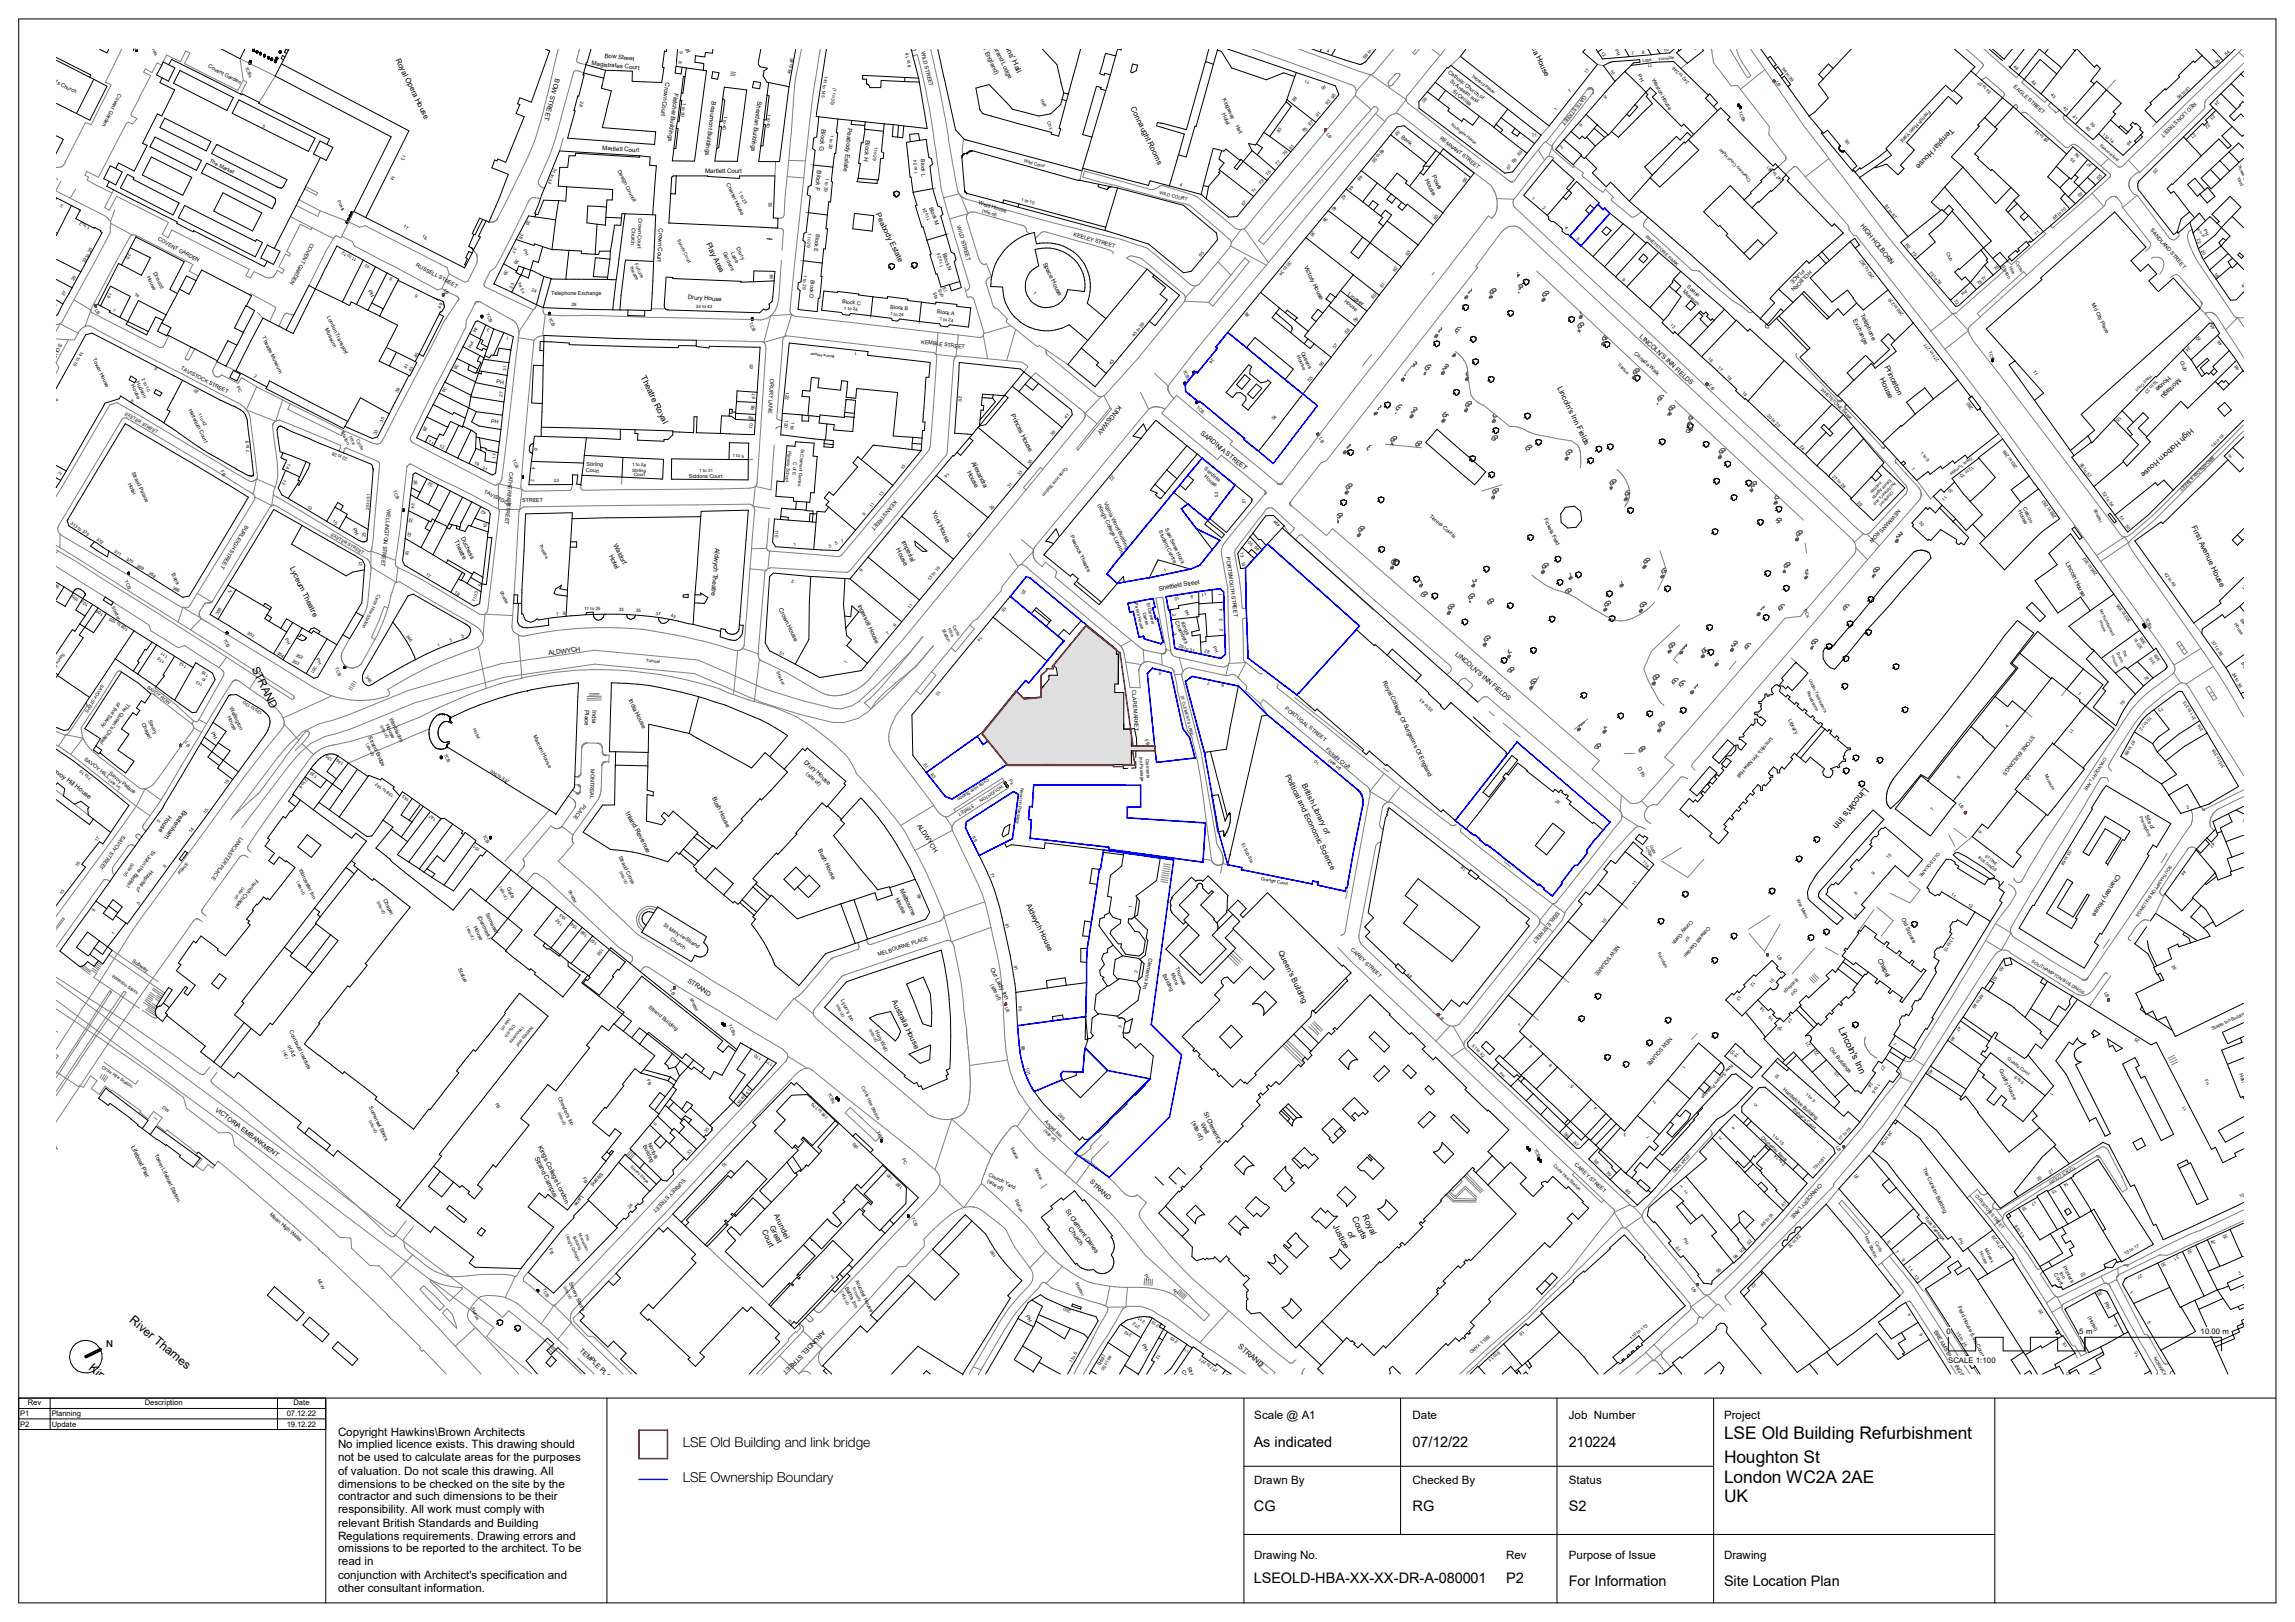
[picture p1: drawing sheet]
<svg xmlns="http://www.w3.org/2000/svg" width="841mm" height="594mm" viewBox="0 0 841 594" stroke-linecap="round" stroke-linejoin="round" font-family="sans-serif">
<defs><g id="words">
<g font-size="6.4">
<text x="631.8" y="526.9">LSE Old Building Refurbishment</text>
<text x="631.8" y="536">Houghton St</text>
<text x="631.8" y="543.1">London WC2A 2AE</text>
<text x="631.8" y="550.2">UK</text>
</g>
<g font-size="5.3">
<text x="459.5" y="530">As indicated</text>
<text x="517.7" y="530">07/12/22</text>
<text x="574.9" y="530">210224</text>
<text x="459.5" y="553.5">CG</text>
<text x="517.7" y="553.5">RG</text>
<text x="574.9" y="553.5">S2</text>
<text x="459.5" y="579.8">LSEOLD</text>
<text x="480.2" y="579.8">-</text>
<text x="482" y="579.8">HBA</text>
<text x="492.9" y="579.8">-</text>
<text x="494.7" y="579.8">XX</text>
<text x="501.8" y="579.8">-</text>
<text x="503.6" y="579.8">XX</text>
<text x="510.8" y="579.8">-</text>
<text x="512.6" y="579.8">DR</text>
<text x="520.2" y="579.8">-</text>
<text x="522" y="579.8">A</text>
<text x="525.5" y="579.8">-</text>
<text x="527.3" y="579.8">080001</text>
<text x="551.9" y="579.8">P2</text>
<text x="574.9" y="580.7">For Information</text>
<text x="631.8" y="580.7">Site Location Plan</text>
</g>
<g font-size="5">
<text x="250.3" y="530">LSE Old Building and link bridge</text>
<text x="250.3" y="542.8">LSE Ownership Boundary</text>
</g>
<g font-size="4.5">
<text x="47.2" y="484" transform="rotate(40 47.2 484)">River Thames</text>
<text x="32.3" y="501.6" transform="rotate(40 32.3 501.6)">King's Reach</text>
</g>
<g font-size="4.2">
<text x="459.7" y="519.6">Scale @ A1</text>
<text x="517.7" y="519.6">Date</text>
<text x="574.9" y="519.6">Job Number</text>
<text x="631.8" y="519.6">Project</text>
<text x="123.9" y="525.8">Copyright Hawkins</text>
<text x="159.3" y="525.8">\</text>
<text x="160.5" y="525.8">Brown Architects</text>
<text x="123.9" y="530.5">No implied licence exists. This drawing should</text>
<text x="123.9" y="535.3">not be used to calculate areas for the purposes</text>
<text x="123.9" y="540.1">of valuation. Do not scale this drawing. All</text>
<text x="123.9" y="544.8">dimensions to be checked on the site by the</text>
<text x="459.7" y="543.6">Drawn By</text>
<text x="517.7" y="543.6">Checked By</text>
<text x="574.9" y="543.6">Status</text>
<text x="123.9" y="549.6">contractor and such dimensions to be their</text>
<text x="123.9" y="554.3">responsibility. All work must comply with</text>
<text x="123.9" y="559.1">relevant British Standards and Building</text>
<text x="123.9" y="563.9">Regulations requirements. Drawing errors and</text>
<text x="123.9" y="568.6">omissions to be reported to the architect. To be</text>
<text x="123.9" y="573.4">read in</text>
<text x="459.7" y="570.8">Drawing No.</text>
<text x="551.9" y="570.8">Rev</text>
<text x="574.9" y="570.8">Purpose of Issue</text>
<text x="631.8" y="570.8">Drawing</text>
<text x="123.9" y="578.2">conjunction with Architect's specification and</text>
<text x="123.9" y="582.9">other consultant information.</text>
</g>
<text font-size="4.1" x="92.1" y="244.9" transform="rotate(64 92.1 244.9)">STRAND</text>
<text font-size="3.5" x="38.9" y="493.5">N</text>
<g font-size="3.4">
<text x="683.3" y="288.1" transform="rotate(129 683.3 288.1)">Lincoln's Inn</text>
<text x="673.6" y="376.9" transform="rotate(64 673.6 376.9)">Lincoln's Inn</text>
</g>
<g font-size="3.1">
<text x="234.7" y="138.1" transform="rotate(64 234.7 138.1)">Theatre Royal</text>
<text x="488.4" y="449" transform="rotate(64 488.4 449)">Justice</text>
<text x="495.4" y="446.1" transform="rotate(64 495.4 446.1)">Courts</text>
<text x="499.2" y="445.4" transform="rotate(64 499.2 445.4)">Royal</text>
<text x="493.7" y="451.4" transform="rotate(64 493.7 451.4)">of</text>
</g>
<g font-size="2.8">
<text x="680.3" y="2.5" transform="rotate(133 680.3 2.5)">Turnstile House</text>
<text x="363.5" y="7.5" transform="rotate(64 363.5 7.5)">Freemasons' Hall</text>
<text x="559.4" y="13.9" transform="rotate(64 559.4 13.9)">Africa House</text>
<text x="144.9" y="21.8" transform="rotate(64 144.9 21.8)">Royal Opera House</text>
<text x="414.3" y="39.5" transform="rotate(64 414.3 39.5)">Connaught Rooms</text>
<text x="714.9" y="46.7" transform="rotate(132 714.9 46.7)">Templar House</text>
<text x="320.9" y="78.5" transform="rotate(64 320.9 78.5)">Peabody Estate</text>
<text x="258.7" y="89.2" transform="rotate(64 258.7 89.2)">Play Area</text>
<text x="690.5" y="134.4" transform="rotate(64 690.5 134.4)">Princeton</text>
<text x="570.7" y="142.1" transform="rotate(64 570.7 142.1)">Lincoln's Inn Fields</text>
<text x="688.8" y="138.9" transform="rotate(64 688.8 138.9)">House</text>
<text x="802.8" y="156.6" transform="rotate(137 802.8 156.6)">High Holborn House</text>
<text x="803.1" y="193.1" transform="rotate(64 803.1 193.1)">First Avenue House</text>
<text x="106.2" y="208" transform="rotate(64 106.2 208)">Lyceum Theatre</text>
<text x="471" y="284.1" transform="rotate(64 471 284.1)">Political and Economic Science</text>
<text x="477" y="287.5" transform="rotate(64 477 287.5)">British Library of</text>
<text x="376" y="331.5" transform="rotate(64 376 331.5)">Aldwych House</text>
<text x="468.4" y="348.7" transform="rotate(64 468.4 348.7)">Queen's Building</text>
<text x="326.8" y="366.7" transform="rotate(64 326.8 366.7)">Australia House</text>
<text x="282" y="449.3" transform="rotate(64 282 449.3)">Great</text>
<text x="283.5" y="445.2" transform="rotate(64 283.5 445.2)">Arundel</text>
<text x="279.1" y="450.9" transform="rotate(64 279.1 450.9)">Court</text>
<text x="713.3" y="488.7">0</text>
<text x="761.9" y="488.7">5</text>
<text x="764.5" y="488.7">m</text>
<text x="806.5" y="488.7">10.00</text>
<text x="814.5" y="488.7">m</text>
<text x="453.5" y="493.5" transform="rotate(41 453.5 493.5)">STRAND</text>
<text x="713.9" y="499.2">SCALE 1:</text>
<text x="726.5" y="499.2">100</text>
<text x="10.2" y="514.8">Rev</text>
<text x="53.1" y="514.8">Description</text>
<text x="107.6" y="514.8">Date</text>
<text x="7.5" y="518.7">P1</text>
<text x="19" y="518.7">Planning</text>
<text x="105.1" y="518.7">07.12.22</text>
<text x="7.5" y="522.5">P2</text>
<text x="19" y="522.5">Update</text>
<text x="105.1" y="522.5">19.12.22</text>
</g>
<g font-size="2.4">
<text x="203.5" y="28.7" transform="rotate(106 203.5 28.7)">BOW STREET</text>
<text x="681.7" y="82.7" transform="rotate(52 681.7 82.7)">HIGH HOLBORN</text>
<text x="600.7" y="123.4" transform="rotate(43 600.7 123.4)">LINCOLN'S INN FIELDS</text>
<text x="794.7" y="137.6" transform="rotate(135 794.7 137.6)">House</text>
<text x="798.3" y="138.4" transform="rotate(135 798.3 138.4)">Montagu</text>
<text x="409.9" y="148.4" transform="rotate(128 409.9 148.4)">KINGSWAY</text>
<text x="370.3" y="152" transform="rotate(64 370.3 152)">Princes House</text>
<text x="439.8" y="158.9" transform="rotate(39 439.8 158.9)">SARDINIA STREET</text>
<text x="354.3" y="172.7" transform="rotate(64 354.3 172.7)">House</text>
<text x="355.9" y="169.4" transform="rotate(64 355.9 169.4)">Alexandra</text>
<text x="341.5" y="187.7" transform="rotate(64 341.5 187.7)">York House</text>
<text x="223.1" y="203.5" transform="rotate(64 223.1 203.5)">Hotel</text>
<text x="224.7" y="199.6" transform="rotate(64 224.7 199.6)">Waldorf</text>
<text x="262.1" y="200.7" transform="rotate(95 262.1 200.7)">Aldwych Theatre</text>
<text x="328.3" y="201.3" transform="rotate(64 328.3 201.3)">House</text>
<text x="330.3" y="198.4" transform="rotate(64 330.3 198.4)">Imperial</text>
<text x="533.1" y="239.9" transform="rotate(41 533.1 239.9)">LINCOLN'S INN FIELDS</text>
<text x="201.1" y="240" transform="rotate(-8 201.1 240)">ALDWYCH</text>
<text x="18.4" y="281.7" transform="rotate(37 18.4 281.7)">Savoy Hill House</text>
<text x="61.7" y="298.6" transform="rotate(124 61.7 298.6)">House</text>
<text x="67.3" y="296.6" transform="rotate(125 67.3 296.6)">Brettenham</text>
<text x="229.2" y="297.8" transform="rotate(61 229.2 297.8)">Inland Revenue</text>
<text x="336" y="302.4" transform="rotate(57 336 302.4)">ALDWYCH</text>
<text x="775.9" y="320.2" transform="rotate(122 775.9 320.2)">Chancery House</text>
<text x="688.1" y="351.5" transform="rotate(64 688.1 351.5)">Chapel</text>
<text x="251.8" y="359.5" transform="rotate(34 251.8 359.5)">STRAND</text>
<text x="78.7" y="406.8" transform="rotate(37 78.7 406.8)">VICTORIA EMBANKMENT</text>
<text x="195.8" y="424" transform="rotate(64 195.8 424)">Strand Campus</text>
<text x="197.1" y="420.1" transform="rotate(64 197.1 420.1)">Kings College London</text>
<text x="399.2" y="433.1" transform="rotate(44 399.2 433.1)">STRAND</text>
<text x="390.3" y="443.6" transform="rotate(54 390.3 443.6)">St Clement Danes</text>
<text x="391.5" y="450.1" transform="rotate(54 391.5 450.1)">Church</text>
<text x="301.4" y="487.2" transform="rotate(133 301.4 487.2)">ARUNDEL STREET</text>
<text x="212.3" y="494.7" transform="rotate(44 212.3 494.7)">TEMPLE PLACE</text>
</g>
<g font-size="2.3">
<text x="360.6" y="10.2" transform="rotate(64 360.6 10.2)">(United Grand Lodge</text>
<text x="249.6" y="14.7" transform="rotate(64 249.6 14.7)">Hotel</text>
<text x="359.8" y="17" transform="rotate(64 359.8 17)">of England)</text>
<text x="216.7" y="24" transform="rotate(5 216.7 24)">Magistrates Court</text>
<text x="221.5" y="21.2" transform="rotate(5 221.5 21.2)">Bow Street</text>
<text x="243.8" y="30.1" transform="rotate(98 243.8 30.1)">Crown Court</text>
<text x="247.1" y="34" transform="rotate(97 247.1 34)">Fletcher Buildings</text>
<text x="260.9" y="37.2" transform="rotate(97 260.9 37.2)">Beaumont Buildings</text>
<text x="277.5" y="37" transform="rotate(97 277.5 37)">Sheridan Buildings</text>
<text x="301.1" y="47.3" transform="rotate(96 301.1 47.3)">Block G</text>
<text x="310.7" y="47" transform="rotate(96 310.7 47)">Peabody Estate</text>
<text x="317.3" y="51.4" transform="rotate(96 317.3 51.4)">Block H</text>
<text x="220.7" y="55" transform="rotate(3 220.7 55)">Martlett Court</text>
<text x="258.4" y="63.4">Martlett Court</text>
<text x="299.5" y="62.4" transform="rotate(96 299.5 62.4)">Block F</text>
<text x="524.7" y="64.4" transform="rotate(64 524.7 64.4)">Powis</text>
<text x="522.1" y="66" transform="rotate(64 522.1 66)">House</text>
<text x="241.5" y="83.7" transform="rotate(93 241.5 83.7)">Crown Court</text>
<text x="382.1" y="96.5" transform="rotate(64 382.1 96.5)">Space House</text>
<text x="477.8" y="97.6" transform="rotate(64 477.8 97.6)">Victory House</text>
<text x="252.1" y="109.6" transform="rotate(3 252.1 109.6)">Drury House</text>
<text x="678.9" y="117.3" transform="rotate(64 678.9 117.3)">Exchange</text>
<text x="681.7" y="115.3" transform="rotate(64 681.7 115.3)">Telephone</text>
<text x="168.8" y="197.2" transform="rotate(64 168.8 197.2)">Duchess</text>
<text x="166.5" y="198.3" transform="rotate(64 166.5 198.3)">Theatre</text>
<text x="756.9" y="206.1" transform="rotate(64 756.9 206.1)">Lincoln House</text>
<text x="314.2" y="221.8" transform="rotate(64 314.2 221.8)">Ingersol House</text>
<text x="424.8" y="216.3" transform="rotate(-9 424.8 216.3)">Sheffield Street</text>
<text x="285.3" y="223" transform="rotate(64 285.3 223)">Crown House</text>
<text x="506.6" y="249.8" transform="rotate(64 506.6 249.8)">Royal Col ege Of Surgeons Of England</text>
<text x="230.3" y="256.4" transform="rotate(64 230.3 256.4)">India House</text>
<text x="214.4" y="260.1" transform="rotate(92 214.4 260.1)">Place</text>
<text x="217.1" y="260.2" transform="rotate(92 217.1 260.2)">India</text>
<text x="294.5" y="279.3" transform="rotate(42 294.5 279.3)">Drury House</text>
<text x="260.9" y="292.3" transform="rotate(64 260.9 292.3)">Bush House</text>
<text x="299.7" y="311.3" transform="rotate(64 299.7 311.3)">Bush House</text>
<text x="327.9" y="329.1" transform="rotate(64 327.9 329.1)">House</text>
<text x="329.8" y="326.1" transform="rotate(64 329.8 326.1)">Melbourne</text>
<text x="362.9" y="354.8" transform="rotate(64 362.9 354.8)">Our Lady Inn</text>
<text x="441" y="407.6" transform="rotate(64 441 407.6)">St Clement's</text>
<text x="436.6" y="411.1" transform="rotate(64 436.6 411.1)">(site of)</text>
<text x="439.9" y="411.6" transform="rotate(64 439.9 411.6)">Wel</text>
<text x="48" y="420.1" transform="rotate(64 48 420.1)">Lifeboat Pier</text>
</g>
<g font-size="2">
<text x="781.9" y="8.2" transform="rotate(62 781.9 8.2)">Culverhouse</text>
<text x="337.6" y="19" transform="rotate(76 337.6 19)">WILD STREET</text>
<text x="14.9" y="27.7" transform="rotate(28 14.9 27.7)">St Paul's Church</text>
<text x="76.2" y="24.7" transform="rotate(27 76.2 24.7)">Covent Garden</text>
<text x="530.6" y="26.8" transform="rotate(38 530.6 26.8)">Catholic Church of</text>
<text x="600.1" y="27.6" transform="rotate(63 600.1 27.6)">PH</text>
<text x="605.3" y="29.3" transform="rotate(61 605.3 29.3)">Weston House</text>
<text x="43.4" y="34.2" transform="rotate(117 43.4 34.2)">Covent Garden</text>
<text x="531.3" y="30.1" transform="rotate(38 531.3 30.1)">St Anselm and</text>
<text x="532.1" y="33.8" transform="rotate(39 532.1 33.8)">St Cecilia</text>
<text x="580.5" y="34.7" transform="rotate(128 580.5 34.7)">GATE STREET</text>
<text x="737.7" y="32" transform="rotate(42 737.7 32)">EAGLE STREET</text>
<text x="447.7" y="41.8" transform="rotate(62 447.7 41.8)">Hotel</text>
<text x="448" y="36.4" transform="rotate(63 448 36.4)">Kingsway</text>
<text x="706.9" y="40.1" transform="rotate(133 706.9 40.1)">French Horn Yard</text>
<text x="804.1" y="37.3" transform="rotate(135 804.1 37.3)">RED LION STREET</text>
<text x="452.7" y="46.1" transform="rotate(63 452.7 46.1)">Hal</text>
<text x="513.3" y="50.5" transform="rotate(36 513.3 50.5)">Bank</text>
<text x="527.6" y="51" transform="rotate(38 527.6 51)">REMNANT STREET</text>
<text x="76.6" y="59.3" transform="rotate(27 76.6 59.3)">The Market</text>
<text x="337.4" y="58.3" transform="rotate(86 337.4 58.3)">Block L</text>
<text x="226.3" y="62.5" transform="rotate(63 226.3 62.5)">Design Council</text>
<text x="266.1" y="67.5" transform="rotate(62 266.1 67.5)">Charter House</text>
<text x="340.5" y="76" transform="rotate(71 340.5 76)">Block M</text>
<text x="358.5" y="74.8" transform="rotate(17 358.5 74.8)">Weld House</text>
<text x="231.6" y="83.4" transform="rotate(92 231.6 83.4)">Church</text>
<text x="234" y="80" transform="rotate(92 234 80)">Crown Court</text>
<text x="350.7" y="82.9" transform="rotate(74 350.7 82.9)">WILD STREET</text>
<text x="57.7" y="88.1" transform="rotate(28 57.7 88.1)">COVENT GARDEN</text>
<text x="114" y="88.9" transform="rotate(117 114 88.9)">COVENT GARDEN</text>
<text x="299" y="85.7" transform="rotate(96 299 85.7)">Block E</text>
<text x="393.3" y="86.6" transform="rotate(16 393.3 86.6)">KEELEY STREET</text>
<text x="787.9" y="84.2" transform="rotate(50 787.9 84.2)">SANDLAND STREET</text>
<text x="264.8" y="92.5" transform="rotate(62 264.8 92.5)">Gardens</text>
<text x="267.8" y="92.7" transform="rotate(62 267.8 92.7)">Lane</text>
<text x="269.8" y="90.9" transform="rotate(62 269.8 90.9)">Drury</text>
<text x="345.4" y="92.9" transform="rotate(72 345.4 92.9)">Block N</text>
<text x="53.8" y="101.3" transform="rotate(63 53.8 101.3)">House</text>
<text x="56.1" y="100" transform="rotate(63 56.1 100)">Driscoll</text>
<text x="152.2" y="97.5" transform="rotate(28 152.2 97.5)">RUSSELL STREET</text>
<text x="660.6" y="98.6" transform="rotate(135 660.6 98.6)">PLACE</text>
<text x="663.2" y="99.1" transform="rotate(135 663.2 99.1)">HOLBORN</text>
<text x="134.8" y="106.5" transform="rotate(63 134.8 106.5)">PH</text>
<text x="202" y="108">Telephone Exchange</text>
<text x="297.2" y="102.4" transform="rotate(95 297.2 102.4)">Block D</text>
<text x="616.5" y="106.9" transform="rotate(41 616.5 106.9)">Museum</text>
<text x="618.1" y="105.2" transform="rotate(41 618.1 105.2)">Soane</text>
<text x="308.6" y="111.1" transform="rotate(6 308.6 111.1)">Block C</text>
<text x="326.2" y="113" transform="rotate(5 326.2 113)">Block B</text>
<text x="492.4" y="110.6" transform="rotate(38 492.4 110.6)">House</text>
<text x="493.9" y="108.1" transform="rotate(36 493.9 108.1)">Lindsey</text>
<text x="766.4" y="111.2" transform="rotate(63 766.4 111.2)">Mid City Place</text>
<text x="119.8" y="116.2" transform="rotate(62 119.8 116.2)">London Transp</text>
<text x="343.3" y="114.8" transform="rotate(7 343.3 114.8)">Block A</text>
<text x="21.7" y="125.7" transform="rotate(118 21.7 125.7)">SOUTHAMPTON STREET</text>
<text x="96" y="123.6" transform="rotate(63 96 123.6)">Theatre Museum</text>
<text x="119" y="120.7" transform="rotate(62 119 120.7)">Museum</text>
<text x="337.6" y="125.9" transform="rotate(7 337.6 125.9)">KEMBLE STREET</text>
<text x="33.9" y="131.6" transform="rotate(62 33.9 131.6)">Tower House</text>
<text x="125.5" y="127.9" transform="rotate(62 125.5 127.9)">ort</text>
<text x="475.1" y="130.5" transform="rotate(63 475.1 130.5)">House</text>
<text x="476.7" y="129.2" transform="rotate(62 476.7 129.2)">Queens</text>
<text x="598.8" y="129.5" transform="rotate(43 598.8 129.5)">Canada Walk</text>
<text x="66.1" y="135.3" transform="rotate(27 66.1 135.3)">TAVISTOCK STREET</text>
<text x="798.8" y="132.6" transform="rotate(62 798.8 132.6)">Club</text>
<text x="48" y="141.1" transform="rotate(63 48 141.1)">House</text>
<text x="49.8" y="140" transform="rotate(64 49.8 140)">Hudson</text>
<text x="181.8" y="140.3" transform="rotate(9 181.8 140.3)">PH</text>
<text x="282.3" y="138.9" transform="rotate(94 282.3 138.9)">DRURY LANE</text>
<text x="69.1" y="150" transform="rotate(64 69.1 150)">Harlequin Court</text>
<text x="179.9" y="154.9" transform="rotate(10 179.9 154.9)">PH</text>
<text x="48.2" y="173.1" transform="rotate(63 48.2 173.1)">Strand Palace</text>
<text x="186.7" y="172.7" transform="rotate(95 186.7 172.7)">CATHERINE STREET</text>
<text x="214.7" y="173" transform="rotate(2 214.7 173)">Court</text>
<text x="215" y="170.5" transform="rotate(1 215 170.5)">Stirling</text>
<text x="441.2" y="172" transform="rotate(40 441.2 172)">Sardinia</text>
<text x="46.8" y="177.1" transform="rotate(63 46.8 177.1)">Hotel</text>
<text x="252.4" y="175" transform="rotate(1 252.4 175)">Siddons Court</text>
<text x="441.1" y="174.8" transform="rotate(41 441.1 174.8)">House</text>
<text x="177.2" y="180.5" transform="rotate(27 177.2 180.5)">TAVISTOCK</text>
<text x="191.3" y="183.8" transform="rotate(-1 191.3 183.8)">STREET</text>
<text x="327.8" y="183.2" transform="rotate(130 327.8 183.2)">KEAN STREET</text>
<text x="402.2" y="185" transform="rotate(62 402.2 185)">(King's College</text>
<text x="404.5" y="184.2" transform="rotate(62 404.5 184.2)">Viginia Woolf Bu</text>
<text x="141.9" y="186.5" transform="rotate(96 141.9 186.5)">WELLINGTON STREET</text>
<text x="523.7" y="189.2" transform="rotate(41 523.7 189.2)">Tennis Courts</text>
<text x="565.7" y="190.2" transform="rotate(62 565.7 190.2)">Fickets Field</text>
<text x="695.6" y="186.6" transform="rotate(131 695.6 186.6)">NEWMAN'S ROW</text>
<text x="739.6" y="187.2" transform="rotate(62 739.6 187.2)">House</text>
<text x="741.3" y="186.1" transform="rotate(64 741.3 186.1)">Celcon</text>
<text x="89.9" y="192.1" transform="rotate(121 89.9 192.1)">BURLEIGH STREET</text>
<text x="129.1" y="193.7" transform="rotate(64 129.1 193.7)">PH</text>
<text x="392.2" y="196.4" transform="rotate(63 392.2 196.4)">Peacock Theatre</text>
<text x="408" y="197.2" transform="rotate(62 408 197.2)">London)</text>
<text x="410.6" y="197.1" transform="rotate(62 410.6 197.1)">ilding</text>
<text x="424.5" y="194.6" transform="rotate(63 424.5 194.6)">Student Centre</text>
<text x="426.9" y="193.9" transform="rotate(62 426.9 193.9)">Saw Swee Ho</text>
<text x="432.1" y="204.9" transform="rotate(62 432.1 204.9)">ck</text>
<text x="449.3" y="204" transform="rotate(82 449.3 204)">PORTSMOUTH STREET</text>
<text x="830.3" y="206.1" transform="rotate(133 830.3 206.1)">Warwick Court</text>
<text x="62.8" y="210.4" transform="rotate(62 62.8 210.4)">Bank</text>
<text x="430.5" y="227.9" transform="rotate(62 430.5 227.9)">Chambers</text>
<text x="432.7" y="228.2" transform="rotate(62 432.7 228.2)">Kings</text>
<text x="43.3" y="257.1" transform="rotate(125 43.3 257.1)">of the Savoy</text>
<text x="46.7" y="257.5" transform="rotate(125 46.7 257.5)">The Queen's Chapel</text>
<text x="414.9" y="252.8" transform="rotate(86 414.9 252.8)">CLARE MARKET</text>
<text x="83.2" y="262.6" transform="rotate(63 83.2 262.6)">House</text>
<text x="84.1" y="259.3" transform="rotate(63 84.1 259.3)">Wellington</text>
<text x="142.6" y="263.2" transform="rotate(64 142.6 263.2)">Wimbledon</text>
<text x="470.7" y="259.7" transform="rotate(39 470.7 259.7)">PORTUGAL STREET</text>
<text x="655.3" y="263.7" transform="rotate(63 655.3 263.7)">Library</text>
<text x="51.8" y="265.2" transform="rotate(64 51.8 265.2)">Chapel</text>
<text x="54.3" y="264.1" transform="rotate(64 54.3 264.1)">Savoy</text>
<text x="77.3" y="268.6" transform="rotate(63 77.3 268.6)">PH</text>
<text x="141.2" y="265.4" transform="rotate(64 141.2 265.4)">House</text>
<text x="195.3" y="269.6" transform="rotate(62 195.3 269.6)">Marconi House</text>
<text x="649" y="269.9" transform="rotate(131 649 269.9)">Lincoln's Inn New Hall</text>
<text x="744.6" y="269.3" transform="rotate(128 744.6 269.3)">STONE BUILDINGS</text>
<text x="135" y="270.1" transform="rotate(64 135 270.1)">Strand Bridge</text>
<text x="485.7" y="274.8" transform="rotate(40 485.7 274.8)">Fickets Croft</text>
<text x="30.7" y="278.3" transform="rotate(37 30.7 278.3)">SAVOY HILL</text>
<text x="216.5" y="281.8" transform="rotate(92 216.5 281.8)">MONTREAL</text>
<text x="600" y="281.2" transform="rotate(62 600 281.2)">D Fn</text>
<text x="39.8" y="283.5" transform="rotate(39 39.8 283.5)">Savoy Palace</text>
<text x="295.3" y="283.6" transform="rotate(42 295.3 283.6)">(site of)</text>
<text x="743.5" y="283.2" transform="rotate(129 743.5 283.2)">10</text>
<text x="213.9" y="294.3" transform="rotate(126 213.9 294.3)">PLACE</text>
<text x="786" y="298.9" transform="rotate(63 786 298.9)">Site of</text>
<text x="45" y="305.9" transform="rotate(126 45 305.9)">SAVOY STREET</text>
<text x="56" y="311.2" transform="rotate(126 56 311.2)">St John the Baptist</text>
<text x="88" y="306.4" transform="rotate(125 88 306.4)">LANCASTER PLACE</text>
<text x="226.7" y="313.8" transform="rotate(64 226.7 313.8)">Strand Cross</text>
<text x="55.3" y="318.5" transform="rotate(127 55.3 318.5)">Hospital of</text>
<text x="93.8" y="322" transform="rotate(127 93.8 322)">French Chapel</text>
<text x="109.5" y="318.6" transform="rotate(64 109.5 318.6)">Worcester Inn</text>
<text x="140.5" y="329.6" transform="rotate(64 140.5 329.6)">Chapel</text>
<text x="185.7" y="325.2" transform="rotate(64 185.7 325.2)">Gate</text>
<text x="175" y="335.7" transform="rotate(64 175 335.7)">(Denmark)</text>
<text x="178" y="334.8" transform="rotate(64 178 334.8)">Somerset</text>
<text x="570.7" y="333.5" transform="rotate(128 570.7 333.5)">SERLE STREET</text>
<text x="173.5" y="339.3" transform="rotate(64 173.5 339.3)">House</text>
<text x="243.1" y="339.3" transform="rotate(32 243.1 339.3)">St Mary-le-Strand</text>
<text x="619.7" y="336.8" transform="rotate(130 619.7 336.8)">Coney Garth</text>
<text x="626" y="339" transform="rotate(130 626 339)">Cotterell Garden</text>
<text x="696.8" y="336.7" transform="rotate(62 696.8 336.7)">Old Square</text>
<text x="245.4" y="344.3" transform="rotate(33 245.4 344.3)">Church</text>
<text x="494.9" y="347.9" transform="rotate(44 494.9 347.9)">CAREY STREET</text>
<text x="592.6" y="346.3" transform="rotate(128 592.6 346.3)">NEW SQUARE</text>
<text x="618.6" y="342.9" transform="rotate(130 618.6 342.9)">or</text>
<text x="48.3" y="352.3" transform="rotate(34 48.3 352.3)">Subway</text>
<text x="322" y="350.2" transform="rotate(-18 322 350.2)">MELBOURNE PLACE</text>
<text x="421" y="350.9" transform="rotate(101 421 350.9)">Clements Inn</text>
<text x="167.8" y="354.9" transform="rotate(62 167.8 354.9)">Statue</text>
<text x="426" y="357" transform="rotate(63 426 357)">Building</text>
<text x="429" y="356.9" transform="rotate(63 429 356.9)">More</text>
<text x="430.6" y="354.7" transform="rotate(62 430.6 354.7)">Thomas</text>
<text x="363" y="360.8" transform="rotate(64 363 360.8)">(site of)</text>
<text x="237.6" y="369.1" transform="rotate(39 237.6 369.1)">Strand Building</text>
<text x="308.1" y="366.4" transform="rotate(64 308.1 366.4)">Lyon's Inn</text>
<text x="106" y="377.7" transform="rotate(63 106 377.7)">Courtauld Institute</text>
<text x="320.6" y="377.8" transform="rotate(64 320.6 377.8)">Holy Well</text>
<text x="105.3" y="383.1" transform="rotate(63 105.3 383.1)">of Art</text>
<text x="611.9" y="379.6" transform="rotate(130 611.9 379.6)">NEW SQUARE</text>
<text x="670.3" y="384.3" transform="rotate(50 670.3 384.3)">Old Buildings</text>
<text x="732.6" y="392" transform="rotate(62 732.6 392)">Quality House</text>
<text x="820.5" y="393.4" transform="rotate(69 820.5 393.4)">Hall</text>
<text x="653.2" y="399.4" transform="rotate(41 653.2 399.4)">Hardwicke Building</text>
<text x="135.2" y="405.6" transform="rotate(64 135.2 405.6)">Somerset Stairs</text>
<text x="204.4" y="402.2" transform="rotate(64 204.4 402.2)">Chester's Inn</text>
<text x="382.7" y="411.1" transform="rotate(45 382.7 411.1)">Angel Inn</text>
<text x="235.6" y="419.8" transform="rotate(62 235.6 419.8)">Building</text>
<text x="237.4" y="419" transform="rotate(64 237.4 419)">Norfolk</text>
<text x="56.6" y="423" transform="rotate(63 56.6 423)">Tower Lifeboat Station</text>
<text x="220.1" y="429.3" transform="rotate(129 220.1 429.3)">Strand</text>
<text x="250.4" y="431.5" transform="rotate(133 250.4 431.5)">SURREY STREET</text>
<text x="362.1" y="430.6" transform="rotate(27 362.1 430.6)">Church Yard</text>
<text x="576.9" y="426.8" transform="rotate(43 576.9 426.8)">CAREY STREET</text>
<text x="704.5" y="428.1" transform="rotate(63 704.5 428.1)">The Cursitor Building</text>
<text x="213" y="437.6" transform="rotate(129 213 437.6)">Lane</text>
<text x="361.6" y="433.1" transform="rotate(27 361.6 433.1)">(site of)</text>
<text x="666.9" y="433.2" transform="rotate(131 666.9 433.2)">CHANCERY LANE</text>
<text x="98.7" y="445" transform="rotate(41 98.7 445)">Mean High Water</text>
<text x="752.7" y="466.8" transform="rotate(60 752.7 466.8)">Court</text>
<text x="754.6" y="466.3" transform="rotate(62 754.6 466.3)">Inn</text>
<text x="755.8" y="464.1" transform="rotate(61 755.8 464.1)">Printers</text>
<text x="208.4" y="470" transform="rotate(64 208.4 470)">Surrey Stairs</text>
<text x="309.6" y="471.6" transform="rotate(64 309.6 471.6)">Bath's Inn</text>
<text x="313.4" y="469.1" transform="rotate(64 313.4 469.1)">Arundel House</text>
<text x="717.3" y="478.6" transform="rotate(63 717.3 478.6)">Field House (Law Courts)</text>
<text x="771.1" y="477.3" transform="rotate(63 771.1 477.3)">PH</text>
<text x="375.8" y="482" transform="rotate(64 375.8 482)">PH</text>
<text x="765.1" y="482.4" transform="rotate(62 765.1 482.4)">(Hotel)</text>
<text x="708.7" y="487.9" transform="rotate(58 708.7 487.9)">BREAMS BUILDINGS</text>
<text x="404.1" y="495.9" transform="rotate(121 404.1 495.9)">(PH)</text>
<text x="418.4" y="492.6" transform="rotate(64 418.4 492.6)">PH</text>
<text x="433" y="502.2" transform="rotate(63 433 502.2)">Chambers</text>
<text x="435" y="500.9" transform="rotate(63 435 500.9)">Strand</text>
</g>
<g font-size="1.7">
<text x="55" y="16.7" transform="rotate(64 55 16.7)">Posts</text>
<text x="584.7" y="16.5" transform="rotate(59 584.7 16.5)">14</text>
<text x="248.8" y="22.3" transform="rotate(96 248.8 22.3)">8</text>
<text x="249.1" y="18.8" transform="rotate(96 249.1 18.8)">9</text>
<text x="486.2" y="19.1" transform="rotate(18 486.2 19.1)">4</text>
<text x="500.3" y="21.7" transform="rotate(-49 500.3 21.7)">99 to 107</text>
<text x="586.5" y="19.4" transform="rotate(57 586.5 19.4)">12</text>
<text x="591.7" y="18.3" transform="rotate(64 591.7 18.3)">PH</text>
<text x="597.8" y="20" transform="rotate(-4 597.8 20)">7</text>
<text x="601.8" y="19.8" transform="rotate(-5 601.8 19.8)">8</text>
<text x="605.6" y="23.5" transform="rotate(176 605.6 23.5)">11</text>
<text x="609.8" y="18.9" transform="rotate(-4 609.8 18.9)">10</text>
<text x="622.5" y="18" transform="rotate(-121 622.5 18)">240</text>
<text x="812.5" y="23.6" transform="rotate(-44 812.5 23.6)">55</text>
<text x="815.9" y="20.4" transform="rotate(-43 815.9 20.4)">54</text>
<text x="89.7" y="24.8" transform="rotate(64 89.7 24.8)">TCBs</text>
<text x="289.7" y="27.3" transform="rotate(-79 289.7 27.3)">44 to 46</text>
<text x="302.1" y="27.9" transform="rotate(96 302.1 27.9)">141 to 145</text>
<text x="333.9" y="24.4" transform="rotate(-104 333.9 24.4)">8 to 18</text>
<text x="480.1" y="29.6" transform="rotate(-162 480.1 29.6)">71</text>
<text x="539.1" y="28" transform="rotate(38 539.1 28)">TwyfordPlace</text>
<text x="581.4" y="27.1" transform="rotate(-51 581.4 27.1)">17</text>
<text x="590" y="26.1" transform="rotate(56 590 26.1)">10</text>
<text x="619.1" y="29.9" transform="rotate(-135 619.1 29.9)">242 to 246</text>
<text x="650.7" y="29.9" transform="rotate(64 650.7 29.9)">LB</text>
<text x="652.9" y="25.3" transform="rotate(54 652.9 25.3)">94 to 99</text>
<text x="737.8" y="24.6" transform="rotate(43 737.8 24.6)">46</text>
<text x="305.4" y="32.2" transform="rotate(98 305.4 32.2)">(1 to 35)</text>
<text x="474.6" y="35.3" transform="rotate(129 474.6 35.3)">68</text>
<text x="484.9" y="33" transform="rotate(-40 484.9 33)">97</text>
<text x="522.3" y="35.6" transform="rotate(135 522.3 35.6)">60</text>
<text x="575.5" y="34.1" transform="rotate(-52 575.5 34.1)">7</text>
<text x="588.3" y="35" transform="rotate(134 588.3 35)">8</text>
<text x="729.8" y="33.5" transform="rotate(-138 729.8 33.5)">24 to 27</text>
<text x="744.3" y="30.1" transform="rotate(42 744.3 30.1)">44</text>
<text x="751.4" y="35" transform="rotate(44 751.4 35)">43</text>
<text x="212.7" y="37.2" transform="rotate(103 212.7 37.2)">28</text>
<text x="250.2" y="37.8" transform="rotate(98 250.2 37.8)">1 to 50</text>
<text x="281.4" y="41.8" transform="rotate(97 281.4 41.8)">1 to 40</text>
<text x="381.3" y="36.5" transform="rotate(64 381.3 36.5)">Hall</text>
<text x="486.5" y="38.4" transform="rotate(-50 486.5 38.4)">93</text>
<text x="488.5" y="36.2" transform="rotate(-52 488.5 36.2)">95</text>
<text x="570.3" y="40.6" transform="rotate(-51 570.3 40.6)">1</text>
<text x="637" y="41.1" transform="rotate(64 637 41.1)">TCBs</text>
<text x="755.9" y="39.6" transform="rotate(43 755.9 39.6)">42</text>
<text x="798.5" y="36.4" transform="rotate(-44 798.5 36.4)">56 to 61</text>
<text x="811.2" y="41.7" transform="rotate(135 811.2 41.7)">23</text>
<text x="812.7" y="36.6" transform="rotate(136 812.7 36.6)">24</text>
<text x="96.1" y="46.6" transform="rotate(27 96.1 46.6)">5</text>
<text x="265.3" y="42.6" transform="rotate(97 265.3 42.6)">1 to 40</text>
<text x="383.6" y="44.8" transform="rotate(64 383.6 44.8)">Chy</text>
<text x="480.1" y="46.1" transform="rotate(-47 480.1 46.1)">87</text>
<text x="482.8" y="42.8" transform="rotate(-44 482.8 42.8)">91</text>
<text x="512.4" y="47.6" transform="rotate(136 512.4 47.6)">58</text>
<text x="579.2" y="45.2" transform="rotate(130 579.2 45.2)">6</text>
<text x="759.4" y="43" transform="rotate(43 759.4 43)">41</text>
<text x="764.2" y="47" transform="rotate(43 764.2 47)">40</text>
<text x="765.8" y="45.4" transform="rotate(44 765.8 45.4)">39</text>
<text x="809.3" y="45" transform="rotate(135 809.3 45)">22</text>
<text x="304.3" y="49.5" transform="rotate(97 304.3 49.5)">1 to 29</text>
<text x="320.5" y="53.8" transform="rotate(97 320.5 53.8)">1 to 29</text>
<text x="468.7" y="48.6" transform="rotate(-54 468.7 48.6)">83</text>
<text x="477.9" y="48.5" transform="rotate(-43 477.9 48.5)">85</text>
<text x="486.2" y="49.1" transform="rotate(64 486.2 49.1)">LB</text>
<text x="561.5" y="50.3" transform="rotate(-11 561.5 50.3)">71</text>
<text x="572.2" y="53.1" transform="rotate(132 572.2 53.1)">2</text>
<text x="676" y="51.7" transform="rotate(52 676 51.7)">90</text>
<text x="750.9" y="51.4" transform="rotate(-139 750.9 51.4)">28 to 34</text>
<text x="770.3" y="49.3" transform="rotate(41 770.3 49.3)">1 to 14</text>
<text x="780.1" y="53.5" transform="rotate(-45 780.1 53.5)">64</text>
<text x="804.2" y="48.9" transform="rotate(135 804.2 48.9)">21</text>
<text x="147.7" y="56.6" transform="rotate(118 147.7 56.6)">13</text>
<text x="375.2" y="59.4" transform="rotate(14 375.2 59.4)">Wild Court</text>
<text x="470.7" y="57.2" transform="rotate(-43 470.7 57.2)">79</text>
<text x="473.1" y="54.8" transform="rotate(-48 473.1 54.8)">81</text>
<text x="506.6" y="54.4" transform="rotate(132 506.6 54.4)">48 to 56</text>
<text x="554.7" y="59.9" transform="rotate(-44 554.7 59.9)">68</text>
<text x="556.8" y="57.2" transform="rotate(-45 556.8 57.2)">69</text>
<text x="760.7" y="58.9" transform="rotate(-139 760.7 58.9)">35</text>
<text x="762.3" y="57.2" transform="rotate(-137 762.3 57.2)">36</text>
<text x="143.8" y="63.9" transform="rotate(117 143.8 63.9)">14</text>
<text x="203" y="61.5" transform="rotate(112 203 61.5)">31 to 34</text>
<text x="302.6" y="65.2" transform="rotate(96 302.6 65.2)">1 to 29</text>
<text x="336.3" y="63.6" transform="rotate(-95 336.3 63.6)">1 to 24</text>
<text x="464.7" y="64.3" transform="rotate(-47 464.7 64.3)">75</text>
<text x="468" y="60.6" transform="rotate(-45 468 60.6)">77</text>
<text x="498.7" y="64.1" transform="rotate(133 498.7 64.1)">46</text>
<text x="552.9" y="62.1" transform="rotate(-50 552.9 62.1)">67</text>
<text x="641.8" y="65.9" transform="rotate(-134 641.8 65.9)">Chancery Court Hotel</text>
<text x="766.8" y="60.5" transform="rotate(-139 766.8 60.5)">37</text>
<text x="769" y="65.8" transform="rotate(-42 769 65.8)">65</text>
<text x="790.1" y="61.6" transform="rotate(136 790.1 61.6)">20</text>
<text x="819.7" y="65" transform="rotate(64 819.7 65)">Yard</text>
<text x="819.9" y="60.7" transform="rotate(64 819.9 60.7)">Three Cups</text>
<text x="270.6" y="70.4" transform="rotate(64 270.6 70.4)">1 to 23</text>
<text x="424.8" y="71" transform="rotate(14 424.8 71)">WILD COURT</text>
<text x="432.2" y="68.1" transform="rotate(15 432.2 68.1)">4</text>
<text x="459.5" y="70.9" transform="rotate(-48 459.5 70.9)">71</text>
<text x="462" y="67.7" transform="rotate(-48 462 67.7)">73</text>
<text x="492.6" y="71" transform="rotate(130 492.6 71)">42</text>
<text x="495.4" y="67.7" transform="rotate(131 495.4 67.7)">44</text>
<text x="536.8" y="67" transform="rotate(-53 536.8 67)">66</text>
<text x="653.5" y="66" transform="rotate(-134 653.5 66)">247 to 261</text>
<text x="23.5" y="74.9" transform="rotate(-152 23.5 74.9)">3</text>
<text x="123.6" y="73.7" transform="rotate(64 123.6 73.7)">Posts</text>
<text x="282.8" y="75.9" transform="rotate(-88 282.8 75.9)">55</text>
<text x="359.8" y="77.6" transform="rotate(17 359.8 77.6)">(site of)</text>
<text x="374.1" y="73.7" transform="rotate(15 374.1 73.7)">1 to 10</text>
<text x="455.8" y="75.5" transform="rotate(-52 455.8 75.5)">67</text>
<text x="489.2" y="75.3" transform="rotate(132 489.2 75.3)">40</text>
<text x="561.3" y="73.1" transform="rotate(42 561.3 73.1)">1</text>
<text x="565.2" y="76.3" transform="rotate(47 565.2 76.3)">2</text>
<text x="690.5" y="75.4" transform="rotate(51 690.5 75.4)">81 to 87</text>
<text x="762.2" y="72.3" transform="rotate(-43 762.2 72.3)">67</text>
<text x="33.1" y="83.1" transform="rotate(-153 33.1 83.1)">1 to 2</text>
<text x="147.7" y="83.3" transform="rotate(27 147.7 83.3)">17</text>
<text x="193.5" y="80.6" transform="rotate(120 193.5 80.6)">35</text>
<text x="341" y="80.6" transform="rotate(-112 341 80.6)">1 to 24</text>
<text x="485.8" y="79.3" transform="rotate(130 485.8 79.3)">38</text>
<text x="526.2" y="80.4" transform="rotate(-54 526.2 80.4)">65</text>
<text x="573.4" y="83.7" transform="rotate(48 573.4 83.7)">4</text>
<text x="752.9" y="80.6" transform="rotate(-41 752.9 80.6)">68 to 70</text>
<text x="154.6" y="87" transform="rotate(27 154.6 87)">18</text>
<text x="191" y="85.4" transform="rotate(118 191 85.4)">36</text>
<text x="248.2" y="88.1" transform="rotate(64 248.2 88.1)">Sports Court</text>
<text x="296.2" y="85.5" transform="rotate(94 296.2 85.5)">1 to 29</text>
<text x="481.2" y="84.8" transform="rotate(129 481.2 84.8)">36</text>
<text x="577.6" y="87.5" transform="rotate(48 577.6 87.5)">5</text>
<text x="602.8" y="87" transform="rotate(42 602.8 87)">WHETSTONE PARK</text>
<text x="698.2" y="89.7" transform="rotate(50 698.2 89.7)">80</text>
<text x="746.2" y="86.4" transform="rotate(-41 746.2 86.4)">71</text>
<text x="805" y="87.6" transform="rotate(68 805 87.6)">22</text>
<text x="807.5" y="84.3" transform="rotate(64 807.5 84.3)">PH</text>
<text x="47.1" y="92.8" transform="rotate(118 47.1 92.8)">20</text>
<text x="130.9" y="94.9" transform="rotate(-151 130.9 94.9)">11 to 12</text>
<text x="188.5" y="90.6" transform="rotate(118 188.5 90.6)">37</text>
<text x="189.3" y="94.7" transform="rotate(118 189.3 94.7)">38</text>
<text x="191.7" y="91.5" transform="rotate(64 191.7 91.5)">PH</text>
<text x="440.1" y="94.1" transform="rotate(-47 440.1 94.1)">65</text>
<text x="472.5" y="95.7" transform="rotate(129 472.5 95.7)">30 to 34</text>
<text x="515.9" y="93.6" transform="rotate(-50 515.9 93.6)">63</text>
<text x="700.4" y="92.6" transform="rotate(48 700.4 92.6)">79</text>
<text x="713.1" y="92.7" transform="rotate(64 713.1 92.7)">Club</text>
<text x="738.6" y="95.8" transform="rotate(64 738.6 95.8)">Cycle</text>
<text x="806.5" y="91.9" transform="rotate(64 806.5 91.9)">20</text>
<text x="31.2" y="96.4" transform="rotate(-62 31.2 96.4)">22 to 25</text>
<text x="135.7" y="97.5" transform="rotate(-151 135.7 97.5)">10</text>
<text x="143.9" y="101.9" transform="rotate(-152 143.9 101.9)">8</text>
<text x="185.3" y="98.7" transform="rotate(116 185.3 98.7)">39</text>
<text x="230.6" y="97.6" transform="rotate(64 230.6 97.6)">Theatre</text>
<text x="232.5" y="96.8" transform="rotate(64 232.5 96.8)">Fortune</text>
<text x="294.6" y="100.8" transform="rotate(94 294.6 100.8)">1 to 29</text>
<text x="345.7" y="97.6" transform="rotate(-105 345.7 97.6)">1 to 24</text>
<text x="511.3" y="99.6" transform="rotate(-52 511.3 99.6)">62</text>
<text x="686.9" y="101.3" transform="rotate(-126 686.9 101.3)">262 to 267</text>
<text x="706.9" y="99.9" transform="rotate(49 706.9 99.9)">73 to 78</text>
<text x="731.4" y="99.2" transform="rotate(-41 731.4 99.2)">76</text>
<text x="733.6" y="97.5" transform="rotate(64 733.6 97.5)">Station</text>
<text x="736.2" y="97.7" transform="rotate(64 736.2 97.7)">Hire</text>
<text x="811.3" y="100.2" transform="rotate(56 811.3 100.2)">18</text>
<text x="27.1" y="102.9" transform="rotate(-62 27.1 102.9)">26</text>
<text x="40" y="107" transform="rotate(120 40 107)">19</text>
<text x="49.1" y="108" transform="rotate(30 49.1 108)">1a</text>
<text x="162.6" y="106.3" transform="rotate(64 162.6 106.3)">LB</text>
<text x="187.7" y="105.7" transform="rotate(-62 187.7 105.7)">23</text>
<text x="194.8" y="106.6" transform="rotate(18 194.8 106.6)">24</text>
<text x="283.3" y="102.3" transform="rotate(-87 283.3 102.3)">58</text>
<text x="341.8" y="107.3" transform="rotate(64 341.8 107.3)">Sta</text>
<text x="343.7" y="106.3" transform="rotate(64 343.7 106.3)">Sub</text>
<text x="345.4" y="105.5" transform="rotate(64 345.4 105.5)">El</text>
<text x="378.5" y="107.4" transform="rotate(53 378.5 107.4)">1</text>
<text x="506.6" y="105.5" transform="rotate(-53 506.6 105.5)">61</text>
<text x="594.3" y="102.5" transform="rotate(44 594.3 102.5)">9</text>
<text x="720.3" y="105.7" transform="rotate(139 720.3 105.7)">PH</text>
<text x="725.2" y="104.6" transform="rotate(-43 725.2 104.6)">78</text>
<text x="726.9" y="103" transform="rotate(-43 726.9 103)">77</text>
<text x="822.1" y="105.5" transform="rotate(-48 822.1 105.5)">44</text>
<text x="19.9" y="113.5" transform="rotate(-59 19.9 113.5)">28</text>
<text x="23.5" y="108.4" transform="rotate(-62 23.5 108.4)">27</text>
<text x="34.8" y="113.4" transform="rotate(64 34.8 113.4)">LB</text>
<text x="41.2" y="113.8" transform="rotate(28 41.2 113.8)">1</text>
<text x="153.2" y="108.2" transform="rotate(-156 153.2 108.2)">6</text>
<text x="161.5" y="113" transform="rotate(-63 161.5 113)">49</text>
<text x="209.4" y="112" transform="rotate(3 209.4 112)">29</text>
<text x="255" y="112.7" transform="rotate(2 255 112.7)">34 to 43</text>
<text x="309.3" y="113.5" transform="rotate(4 309.3 113.5)">1 to 24</text>
<text x="503.3" y="109.6" transform="rotate(-45 503.3 109.6)">60</text>
<text x="715.9" y="110.3" transform="rotate(51 715.9 110.3)">72</text>
<text x="174.1" y="119.7" transform="rotate(117 174.1 119.7)">44</text>
<text x="178.1" y="115.1" transform="rotate(64 178.1 115.1)">TCB</text>
<text x="200.9" y="116.7" transform="rotate(64 200.9 116.7)">TCB</text>
<text x="274.5" y="118.4" transform="rotate(64 274.5 118.4)">TCB</text>
<text x="326.2" y="115.4" transform="rotate(7 326.2 115.4)">1 to 24</text>
<text x="344.3" y="117.3" transform="rotate(7 344.3 117.3)">1 to 24</text>
<text x="457.2" y="114.1" transform="rotate(130 457.2 114.1)">28</text>
<text x="496.7" y="118.1" transform="rotate(-51 496.7 118.1)">59</text>
<text x="612" y="119.1" transform="rotate(48 612 119.1)">13</text>
<text x="697.7" y="115.1" transform="rotate(-128 697.7 115.1)">268 to 270</text>
<text x="172.6" y="124.9" transform="rotate(117 172.6 124.9)">PH</text>
<text x="179.6" y="120.5" transform="rotate(-152 179.6 120.5)">3</text>
<text x="186.7" y="123.4" transform="rotate(-159 186.7 123.4)">1</text>
<text x="415.6" y="123.4" transform="rotate(-50 415.6 123.4)">45 to 59</text>
<text x="493.4" y="122.3" transform="rotate(-45 493.4 122.3)">58</text>
<text x="805.9" y="122.9" transform="rotate(134 805.9 122.9)">25</text>
<text x="811.8" y="120.2" transform="rotate(-123 811.8 120.2)">45</text>
<text x="814.4" y="126" transform="rotate(-128 814.4 126)">46</text>
<text x="29.7" y="128.7" transform="rotate(120 29.7 128.7)">14 to 10</text>
<text x="152.7" y="131.1" transform="rotate(-61 152.7 131.1)">45</text>
<text x="314.1" y="128.9" transform="rotate(-176 314.1 128.9)">1</text>
<text x="444.2" y="131.1" transform="rotate(128 444.2 131.1)">24</text>
<text x="489.2" y="127.8" transform="rotate(-49 489.2 127.8)">57</text>
<text x="625.8" y="131.6" transform="rotate(45 625.8 131.6)">16</text>
<text x="710.7" y="131.8" transform="rotate(-128 710.7 131.8)">271 to 277</text>
<text x="728.6" y="128.9" transform="rotate(64 728.6 128.9)">TCB</text>
<text x="802.1" y="126.8" transform="rotate(134 802.1 126.8)">24</text>
<text x="57.8" y="134.6" transform="rotate(-151 57.8 134.6)">8</text>
<text x="93" y="137.9" transform="rotate(26 93 137.9)">2</text>
<text x="149" y="135.3" transform="rotate(-63 149 135.3)">41</text>
<text x="150.7" y="136.2" transform="rotate(-62 150.7 136.2)">43</text>
<text x="167.1" y="133.2" transform="rotate(116 167.1 133.2)">38</text>
<text x="185.5" y="135.7" transform="rotate(-85 185.5 135.7)">31</text>
<text x="275.8" y="135.3" transform="rotate(-83 275.8 135.3)">65</text>
<text x="407.3" y="133.6" transform="rotate(-52 407.3 133.6)">43</text>
<text x="433.4" y="135.8" transform="rotate(64 433.4 135.8)">TCBs</text>
<text x="484.3" y="134.4" transform="rotate(-54 484.3 134.4)">56</text>
<text x="592.8" y="133.9" transform="rotate(44 592.8 133.9)">Statue</text>
<text x="629.4" y="135" transform="rotate(44 629.4 135)">17</text>
<text x="744.9" y="136.4" transform="rotate(49 744.9 136.4)">71</text>
<text x="820.7" y="135.1" transform="rotate(-121 820.7 135.1)">48</text>
<text x="51.8" y="138.9" transform="rotate(64 51.8 138.9)">2 to 10</text>
<text x="73" y="143.2" transform="rotate(-151 73 143.2)">20</text>
<text x="86.7" y="141.6" transform="rotate(64 86.7 141.6)">PC</text>
<text x="162.7" y="141.6" transform="rotate(116 162.7 141.6)">34</text>
<text x="288" y="143.7" transform="rotate(96 288 143.7)">122</text>
<text x="479.9" y="139.9" transform="rotate(-45 479.9 139.9)">55</text>
<text x="626.4" y="141.1" transform="rotate(64 626.4 141.1)">LB</text>
<text x="632.6" y="138.2" transform="rotate(45 632.6 138.2)">18</text>
<text x="667.1" y="142.7" transform="rotate(46 667.1 142.7)">WHETSTONE PARK</text>
<text x="790.1" y="139" transform="rotate(133 790.1 139)">19 to 23</text>
<text x="20.4" y="145.8" transform="rotate(120 20.4 145.8)">8</text>
<text x="47.8" y="147.2" transform="rotate(27 47.8 147.2)">8</text>
<text x="145.9" y="144.1" transform="rotate(-63 145.9 144.1)">39</text>
<text x="184.2" y="145.3" transform="rotate(-83 184.2 145.3)">27</text>
<text x="276.7" y="146" transform="rotate(-87 276.7 146)">67</text>
<text x="351.4" y="145.2" transform="rotate(89 351.4 145.2)">20</text>
<text x="438.3" y="149.5" transform="rotate(40 438.3 149.5)">TCB</text>
<text x="638.3" y="144" transform="rotate(46 638.3 144)">19</text>
<text x="723.1" y="149.5" transform="rotate(-127 723.1 149.5)">280</text>
<text x="45.6" y="151.9" transform="rotate(31 45.6 151.9)">EXETER STREET</text>
<text x="72.6" y="151.6" transform="rotate(64 72.6 151.6)">1 to 42</text>
<text x="140.1" y="154.8" transform="rotate(-62 140.1 154.8)">35</text>
<text x="155.7" y="155.9" transform="rotate(118 155.7 155.9)">28</text>
<text x="274.2" y="153.6" transform="rotate(4 274.2 153.6)">69</text>
<text x="276.4" y="150.3" transform="rotate(-87 276.4 150.3)">68</text>
<text x="287.7" y="153.9" transform="rotate(96 287.7 153.9)">120</text>
<text x="289.9" y="154.7" transform="rotate(94 289.9 154.7)">118</text>
<text x="390.7" y="153.4" transform="rotate(-42 390.7 153.4)">41</text>
<text x="466.8" y="154" transform="rotate(-51 466.8 154)">54</text>
<text x="647.4" y="152.4" transform="rotate(45 647.4 152.4)">20 to 23</text>
<text x="776.8" y="152.5" transform="rotate(134 776.8 152.5)">18</text>
<text x="125" y="158.3" transform="rotate(64 125 158.3)">Station</text>
<text x="128" y="160.2" transform="rotate(64 128 160.2)">Hire</text>
<text x="130.6" y="161.2" transform="rotate(64 130.6 161.2)">Cycle</text>
<text x="137.8" y="159.4" transform="rotate(-62 137.8 159.4)">33</text>
<text x="275.8" y="157" transform="rotate(-83 275.8 157)">70</text>
<text x="385.7" y="159.8" transform="rotate(-49 385.7 159.8)">39</text>
<text x="483.4" y="160.5" transform="rotate(64 483.4 160.5)">LB</text>
<text x="91.6" y="165.5" transform="rotate(-97 91.6 165.5)">7 to 9</text>
<text x="127.5" y="167.7" transform="rotate(-158 127.5 167.7)">22 to 28</text>
<text x="156.9" y="162.1" transform="rotate(28 156.9 162.1)">11</text>
<text x="160.8" y="163.7" transform="rotate(27 160.8 163.7)">13</text>
<text x="195.8" y="164.2" transform="rotate(95 195.8 164.2)">6</text>
<text x="268.5" y="167.5" transform="rotate(2 268.5 167.5)">1 to 5</text>
<text x="288.8" y="165.1" transform="rotate(95 288.8 165.1)">Primary School</text>
<text x="293.5" y="164.4" transform="rotate(96 293.5 164.4)">St Clement Danes</text>
<text x="659.4" y="163.8" transform="rotate(41 659.4 163.8)">24</text>
<text x="703.7" y="166" transform="rotate(49 703.7 166)">1 to 9</text>
<text x="810.8" y="167" transform="rotate(135 810.8 167)">BROWNLOW STREET</text>
<text x="810.9" y="164.1" transform="rotate(-45 810.9 164.1)">14 to 19</text>
<text x="817.3" y="166.1" transform="rotate(138 817.3 166.1)">8</text>
<text x="80.9" y="172.6" transform="rotate(64 80.9 172.6)">FB</text>
<text x="105.6" y="169.6" transform="rotate(114 105.6 169.6)">14</text>
<text x="173.7" y="169.9" transform="rotate(24 173.7 169.9)">19</text>
<text x="176.7" y="171.7" transform="rotate(26 176.7 171.7)">21</text>
<text x="181.7" y="168.1" transform="rotate(-85 181.7 168.1)">17</text>
<text x="187.7" y="168.5" transform="rotate(64 187.7 168.5)">TCB</text>
<text x="195.1" y="171.1" transform="rotate(94 195.1 171.1)">4</text>
<text x="231.6" y="170.8" transform="rotate(2 231.6 170.8)">1 to 28</text>
<text x="231.6" y="172.8" transform="rotate(3 231.6 172.8)">Stirling</text>
<text x="256.2" y="172.7" transform="rotate(3 256.2 172.7)">1 to 31</text>
<text x="290.8" y="169.2" transform="rotate(94 290.8 169.2)">C of E</text>
<text x="330.8" y="172.2" transform="rotate(-50 330.8 172.2)">15</text>
<text x="347.3" y="173.1" transform="rotate(132 347.3 173.1)">14</text>
<text x="377.4" y="170.3" transform="rotate(-52 377.4 170.3)">35</text>
<text x="390.6" y="170.9" transform="rotate(131 390.6 170.9)">Cycle Hire Station</text>
<text x="700.4" y="171.7" transform="rotate(48 700.4 171.7)">1</text>
<text x="722.8" y="170.6" transform="rotate(141 722.8 170.6)">12 to 15</text>
<text x="739.3" y="171.2" transform="rotate(-125 739.3 171.2)">283 to 288</text>
<text x="762" y="170.2" transform="rotate(53 762 170.2)">55 to 57</text>
<text x="20.4" y="177.1" transform="rotate(-58 20.4 177.1)">1</text>
<text x="22.3" y="174.1" transform="rotate(-58 22.3 174.1)">2</text>
<text x="104.1" y="175.6" transform="rotate(113 104.1 175.6)">12</text>
<text x="151.8" y="175.8" transform="rotate(94 151.8 175.8)">26</text>
<text x="158.8" y="177.3" transform="rotate(-153 158.8 177.3)">32</text>
<text x="194.6" y="175.5" transform="rotate(93 194.6 175.5)">2</text>
<text x="202.9" y="176.4" transform="rotate(1 202.9 176.4)">23</text>
<text x="232.3" y="174.3" transform="rotate(3 232.3 174.3)">Court</text>
<text x="369.9" y="178.8" transform="rotate(-48 369.9 178.8)">31</text>
<text x="373.6" y="174.3" transform="rotate(-49 373.6 174.3)">33</text>
<text x="407.7" y="174.1" transform="rotate(130 407.7 174.1)">22</text>
<text x="671.4" y="174.7" transform="rotate(44 671.4 174.7)">27 to 28</text>
<text x="715.3" y="178.6" transform="rotate(142 715.3 178.6)">10</text>
<text x="112.4" y="185.9" transform="rotate(32 112.4 185.9)">13</text>
<text x="143.9" y="180" transform="rotate(64 143.9 180)">TCB</text>
<text x="150.9" y="184.4" transform="rotate(96 150.9 184.4)">24</text>
<text x="319.4" y="185.9" transform="rotate(-48 319.4 185.9)">11</text>
<text x="322.7" y="181.9" transform="rotate(-46 322.7 181.9)">13</text>
<text x="446.4" y="181.9" transform="rotate(-95 446.4 181.9)">52</text>
<text x="456.5" y="184.4" transform="rotate(-99 456.5 184.4)">51</text>
<text x="680.5" y="184.2" transform="rotate(44 680.5 184.2)">29</text>
<text x="712.8" y="181.2" transform="rotate(135 712.8 181.2)">11</text>
<text x="770.4" y="180.7" transform="rotate(53 770.4 180.7)">52 to 54</text>
<text x="121.7" y="191.3" transform="rotate(31 121.7 191.3)">15</text>
<text x="135.3" y="186.8" transform="rotate(-87 135.3 186.8)">25 to 31</text>
<text x="150" y="189.7" transform="rotate(94 150 189.7)">22</text>
<text x="178.3" y="187.5" transform="rotate(-152 178.3 187.5)">42</text>
<text x="316.8" y="189.1" transform="rotate(-51 316.8 189.1)">9</text>
<text x="363.3" y="186.9" transform="rotate(-48 363.3 186.9)">29</text>
<text x="703.2" y="191.4" transform="rotate(45 703.2 191.4)">30</text>
<text x="753.6" y="189.4" transform="rotate(-125 753.6 189.4)">289 to 293</text>
<text x="767.2" y="186.7" transform="rotate(64 767.2 186.7)">Shelter</text>
<text x="776.6" y="189.4" transform="rotate(54 776.6 189.4)">51</text>
<text x="25.7" y="192" transform="rotate(33 25.7 192)">373 to 375</text>
<text x="35.2" y="197.9" transform="rotate(34 35.2 197.9)">372</text>
<text x="121.1" y="196.2" transform="rotate(30 121.1 196.2)">EXETER STREET</text>
<text x="133.9" y="196.9" transform="rotate(-86 133.9 196.9)">23</text>
<text x="149.5" y="194.7" transform="rotate(94 149.5 194.7)">20</text>
<text x="178.3" y="193.5" transform="rotate(-83 178.3 193.5)">15</text>
<text x="284.1" y="194" transform="rotate(90 284.1 194)">110</text>
<text x="355" y="196.9" transform="rotate(-48 355 196.9)">23</text>
<text x="469.2" y="192.4" transform="rotate(-134 469.2 192.4)">49a</text>
<text x="778.8" y="192.7" transform="rotate(54 778.8 192.7)">50</text>
<text x="41.7" y="202.3" transform="rotate(32 41.7 202.3)">371</text>
<text x="148.8" y="201.3" transform="rotate(103 148.8 201.3)">18</text>
<text x="197.5" y="199.6" transform="rotate(64 197.5 199.6)">Theatre</text>
<text x="290.7" y="199.9" transform="rotate(1 290.7 199.9)">1</text>
<text x="304" y="200.8" transform="rotate(-26 304 200.8)">3</text>
<text x="306.2" y="199.7" transform="rotate(-26 306.2 199.7)">5</text>
<text x="308.5" y="198.8" transform="rotate(-19 308.5 198.8)">7</text>
<text x="454.5" y="202.3" transform="rotate(84 454.5 202.3)">13</text>
<text x="459.3" y="199.1" transform="rotate(-136 459.3 199.1)">50</text>
<text x="461.7" y="200.9" transform="rotate(-138 461.7 200.9)">49</text>
<text x="46.1" y="205.1" transform="rotate(32 46.1 205.1)">370</text>
<text x="50" y="207.5" transform="rotate(32 50 207.5)">369</text>
<text x="132.6" y="207.4" transform="rotate(-84 132.6 207.4)">21</text>
<text x="315.5" y="208.2" transform="rotate(130 315.5 208.2)">6</text>
<text x="426.6" y="209.6" transform="rotate(-12 426.6 209.6)">1</text>
<text x="454.9" y="205.7" transform="rotate(78 454.9 205.7)">14</text>
<text x="21.9" y="214.8" transform="rotate(-149 21.9 214.8)">98</text>
<text x="45.6" y="212.9" transform="rotate(64 45.6 212.9)">TCB</text>
<text x="54.4" y="210.1" transform="rotate(32 54.4 210.1)">368</text>
<text x="63.1" y="215.6" transform="rotate(31 63.1 215.6)">366</text>
<text x="156" y="210.7" transform="rotate(30 156 210.7)">17</text>
<text x="176.3" y="215.1" transform="rotate(-72 176.3 215.1)">5</text>
<text x="291" y="212.4" transform="rotate(-172 291 212.4)">2</text>
<text x="340.7" y="212.7" transform="rotate(-50 340.7 212.7)">13 to 19</text>
<text x="375.2" y="215.6" transform="rotate(123 375.2 215.6)">20</text>
<text x="768.7" y="210.4" transform="rotate(-126 768.7 210.4)">296 to 302</text>
<text x="793.1" y="210.1" transform="rotate(54 793.1 210.1)">42 to 49</text>
<text x="29" y="219.4" transform="rotate(-148 29 219.4)">100</text>
<text x="32.5" y="221.3" transform="rotate(-148 32.5 221.3)">103</text>
<text x="83.6" y="216.3" transform="rotate(64 83.6 216.3)">2</text>
<text x="138.4" y="217.7" transform="rotate(115 138.4 217.7)">Cycle Hire Station</text>
<text x="166.5" y="217.3" transform="rotate(32 166.5 217.3)">18</text>
<text x="174.1" y="220.6" transform="rotate(-74 174.1 220.6)">1 to 3</text>
<text x="183.1" y="216.7" transform="rotate(64 183.1 216.7)">Shelter</text>
<text x="368.1" y="222" transform="rotate(129 368.1 222)">18</text>
<text x="415.8" y="221" transform="rotate(77 415.8 221)">Parish House</text>
<text x="420.2" y="220.7" transform="rotate(77 420.2 220.7)">St Clement</text>
<text x="432.1" y="218.4" transform="rotate(168 432.1 218.4)">10</text>
<text x="437.2" y="217.8" transform="rotate(175 437.2 217.8)">9</text>
<text x="442.1" y="216.9" transform="rotate(172 442.1 216.9)">11</text>
<text x="447.8" y="218.4" transform="rotate(-89 447.8 218.4)">1</text>
<text x="38" y="224.7" transform="rotate(-148 38 224.7)">104</text>
<text x="40.9" y="222.3" transform="rotate(64 40.9 222.3)">Shelter</text>
<text x="79.9" y="225.3" transform="rotate(-59 79.9 225.3)">359</text>
<text x="203.9" y="225.6" transform="rotate(-7 203.9 225.6)">7</text>
<text x="206.3" y="225.4" transform="rotate(-7 206.3 225.4)">9</text>
<text x="214" y="223.4" transform="rotate(3 214 223.4)">11 to 25</text>
<text x="226.7" y="223.9" transform="rotate(3 226.7 223.9)">33</text>
<text x="233.1" y="224.2" transform="rotate(-1 233.1 224.2)">35</text>
<text x="240.2" y="225.1" transform="rotate(10 240.2 225.1)">37</text>
<text x="245.8" y="226.1" transform="rotate(2 245.8 226.1)">43</text>
<text x="333.4" y="223.1" transform="rotate(-50 333.4 223.1)">11</text>
<text x="418.8" y="224.4" transform="rotate(76 418.8 224.4)">Danes</text>
<text x="429.5" y="224.8" transform="rotate(80 429.5 224.8)">2</text>
<text x="433.9" y="223.6" transform="rotate(64 433.9 223.6)">PH</text>
<text x="448" y="227.4" transform="rotate(-90 448 227.4)">3</text>
<text x="448" y="223.8" transform="rotate(-88 448 223.8)">4</text>
<text x="660.9" y="223.5" transform="rotate(64 660.9 223.5)">PCs</text>
<text x="781" y="227.5" transform="rotate(-126 781 227.5)">303 to 306</text>
<text x="786" y="226.6" transform="rotate(64 786 226.6)">TCBs</text>
<text x="820.8" y="227" transform="rotate(55 820.8 227)">Swan</text>
<text x="47.2" y="230.2" transform="rotate(-147 47.2 230.2)">109 to 105</text>
<text x="90.5" y="232.2" transform="rotate(32 90.5 232.2)">357</text>
<text x="148.8" y="233" transform="rotate(57 148.8 233)">346</text>
<text x="169.3" y="233.6" transform="rotate(-22 169.3 233.6)">5</text>
<text x="325.5" y="232.7" transform="rotate(-50 325.5 232.7)">7</text>
<text x="328" y="229.7" transform="rotate(-48 328 229.7)">9</text>
<text x="345.2" y="230.6" transform="rotate(64 345.2 230.6)">Station</text>
<text x="347.4" y="230.5" transform="rotate(64 347.4 230.5)">Hire</text>
<text x="349.1" y="229.4" transform="rotate(64 349.1 229.4)">Cycle</text>
<text x="359.2" y="233" transform="rotate(130 359.2 233)">14</text>
<text x="429.9" y="232" transform="rotate(83 429.9 232)">3</text>
<text x="448.1" y="231.2" transform="rotate(-92 448.1 231.2)">2</text>
<text x="818.7" y="228.4" transform="rotate(58 818.7 228.4)">House</text>
<text x="23" y="239" transform="rotate(124 23 239)">Savoy Buildings</text>
<text x="81.8" y="234.4" transform="rotate(64 81.8 234.4)">TCB</text>
<text x="101.4" y="239.4" transform="rotate(33 101.4 239.4)">354</text>
<text x="104.4" y="234" transform="rotate(64 104.4 234)">PH</text>
<text x="160.6" y="237" transform="rotate(-22 160.6 237)">1</text>
<text x="164.9" y="235.3" transform="rotate(-22 164.9 235.3)">3</text>
<text x="285.5" y="239.4" transform="rotate(23 285.5 239.4)">51</text>
<text x="431.9" y="237.1" transform="rotate(19 431.9 237.1)">29 to 31</text>
<text x="441.3" y="238.9" transform="rotate(18 441.3 238.9)">28</text>
<text x="444.4" y="236.9" transform="rotate(64 444.4 236.9)">PH</text>
<text x="785.4" y="237.5" transform="rotate(-125 785.4 237.5)">307 to</text>
<text x="786.5" y="235.5" transform="rotate(-125 786.5 235.5)">308</text>
<text x="810.3" y="235.3" transform="rotate(55 810.3 235.3)">37 to 39</text>
<text x="60.5" y="242.2" transform="rotate(-146 60.5 242.2)">110</text>
<text x="61.7" y="240.3" transform="rotate(-146 61.7 240.3)">111</text>
<text x="68.6" y="243.8" transform="rotate(-148 68.6 243.8)">112</text>
<text x="106.9" y="242.3" transform="rotate(31 106.9 242.3)">353</text>
<text x="108.3" y="240.1" transform="rotate(32 108.3 240.1)">352</text>
<text x="115.2" y="243.8" transform="rotate(121 115.2 243.8)">351</text>
<text x="115.8" y="241.4" transform="rotate(64 115.8 241.4)">PH</text>
<text x="122.7" y="244.8" transform="rotate(64 122.7 244.8)">TCB</text>
<text x="236.7" y="242.4" transform="rotate(6 236.7 242.4)">Tunnel</text>
<text x="310" y="243.2" transform="rotate(-49 310 243.2)">1</text>
<text x="790" y="242.9" transform="rotate(-126 790 242.9)">310</text>
<text x="791.8" y="241.7" transform="rotate(-123 791.8 241.7)">309</text>
<text x="37.3" y="250.7" transform="rotate(122 37.3 250.7)">SAVOY STEPS</text>
<text x="53.8" y="251.9" transform="rotate(38 53.8 251.9)">SAVOY ROW</text>
<text x="74.6" y="250.6" transform="rotate(-146 74.6 250.6)">113</text>
<text x="75.6" y="248.8" transform="rotate(-146 75.6 248.8)">to</text>
<text x="76.7" y="247.1" transform="rotate(-148 76.7 247.1)">116</text>
<text x="133.9" y="248.1" transform="rotate(53 133.9 248.1)">346</text>
<text x="284.4" y="246.2" transform="rotate(64 284.4 246.2)">Shelter</text>
<text x="425.8" y="246.2" transform="rotate(-165 425.8 246.2)">5</text>
<text x="443.5" y="249.9" transform="rotate(-167 443.5 249.9)">7</text>
<text x="448.6" y="250.7" transform="rotate(-170 448.6 250.7)">6</text>
<text x="662.7" y="249" transform="rotate(64 662.7 249)">Under Treasurer's</text>
<text x="786.2" y="249.6" transform="rotate(-38 786.2 249.6)">74</text>
<text x="817.9" y="246.7" transform="rotate(61 817.9 246.7)">34 to 36</text>
<text x="344" y="252.7" transform="rotate(130 344 252.7)">10</text>
<text x="662.1" y="253.6" transform="rotate(64 662.1 253.6)">Residence</text>
<text x="761.4" y="254.3" transform="rotate(39 761.4 254.3)">1</text>
<text x="96.4" y="260.8" transform="rotate(-149 96.4 260.8)">125 to 130</text>
<text x="525.3" y="260.1" transform="rotate(-136 525.3 260.1)">35 to 43</text>
<text x="777.7" y="258.6" transform="rotate(-47 777.7 258.6)">76</text>
<text x="787.7" y="262.2" transform="rotate(130 787.7 262.2)">70 to 72</text>
<text x="792.3" y="258.9" transform="rotate(145 792.3 258.9)">73</text>
<text x="804.8" y="263.2" transform="rotate(-120 804.8 263.2)">311 to 313</text>
<text x="173.3" y="267.1" transform="rotate(64 173.3 267.1)">Hotel</text>
<text x="735.7" y="266.5" transform="rotate(-49 735.7 266.5)">4</text>
<text x="759.3" y="266.5" transform="rotate(129 759.3 266.5)">11</text>
<text x="807.6" y="267.5" transform="rotate(-121 807.6 267.5)">314</text>
<text x="67.8" y="271.9" transform="rotate(64 67.8 271.9)">LB</text>
<text x="419.4" y="271.2" transform="rotate(64 419.4 271.2)">FB</text>
<text x="781.6" y="271" transform="rotate(120 781.6 271)">67 to 69</text>
<text x="122.1" y="278" transform="rotate(-142 122.1 278)">135</text>
<text x="126.1" y="279.5" transform="rotate(-143 126.1 279.5)">136</text>
<text x="162.6" y="276.4" transform="rotate(64 162.6 276.4)">TCB</text>
<text x="338.2" y="280.3" transform="rotate(50 338.2 280.3)">61</text>
<text x="417.5" y="277.2" transform="rotate(86 417.5 277.2)">Inn Passage</text>
<text x="419.9" y="278" transform="rotate(86 419.9 278)">Clements</text>
<text x="483.7" y="279.4" transform="rotate(-140 483.7 279.4)">10</text>
<text x="486.7" y="278.6" transform="rotate(40 486.7 278.6)">(site of)</text>
<text x="771.2" y="277.2" transform="rotate(122 771.2 277.2)">CHANCERY LANE</text>
<text x="815.4" y="281" transform="rotate(-121 815.4 281)">315 to 318</text>
<text x="33.7" y="285.1" transform="rotate(-141 33.7 285.1)">7 to 10</text>
<text x="83" y="287.5" transform="rotate(-56 83 287.5)">19</text>
<text x="112" y="285" transform="rotate(125 112 285)">2 to 4</text>
<text x="116.4" y="284.2" transform="rotate(-145 116.4 284.2)">133</text>
<text x="179.5" y="282.7" transform="rotate(32 179.5 282.7)">336 to 337</text>
<text x="341" y="283.8" transform="rotate(48 341 283.8)">63</text>
<text x="362" y="285.1" transform="rotate(147 362 285.1)">Cycle Hire Station</text>
<text x="367" y="287.7" transform="rotate(148 367 287.7)">HOUGHTON</text>
<text x="369.7" y="285.8" transform="rotate(64 369.7 285.8)">Ps</text>
<text x="718.1" y="285.2" transform="rotate(-58 718.1 285.2)">6</text>
<text x="749.3" y="283.8" transform="rotate(64 749.3 283.8)">Museum</text>
<text x="144.4" y="291.3" transform="rotate(-146 144.4 291.3)">138 to 142</text>
<text x="150.2" y="292.7" transform="rotate(-146 150.2 292.7)">143</text>
<text x="374.1" y="288.6" transform="rotate(98 374.1 288.6)">New Inn Passage</text>
<text x="572" y="293.8" transform="rotate(-142 572 293.8)">32</text>
<text x="57.9" y="299.9" transform="rotate(127 57.9 299.9)">5</text>
<text x="75.3" y="298.1" transform="rotate(-55 75.3 298.1)">15</text>
<text x="160" y="299.8" transform="rotate(-144 160 299.8)">147</text>
<text x="356.4" y="294.6" transform="rotate(148 356.4 294.6)">STREET</text>
<text x="708.3" y="297.1" transform="rotate(-54 708.3 297.1)">7</text>
<text x="717.7" y="294.4" transform="rotate(64 717.7 294.4)">LB</text>
<text x="783.9" y="299.3" transform="rotate(64 783.9 299.3)">Preceptory</text>
<text x="801.5" y="296.2" transform="rotate(-18 801.5 296.2)">2</text>
<text x="70.1" y="305.1" transform="rotate(-55 70.1 305.1)">14</text>
<text x="725.4" y="304" transform="rotate(124 725.4 304)">8</text>
<text x="824.1" y="302.3" transform="rotate(-111 824.1 302.3)">319</text>
<text x="35.6" y="308.4" transform="rotate(-53 35.6 308.4)">17</text>
<text x="176.1" y="311.1" transform="rotate(-144 176.1 311.1)">151</text>
<text x="176.9" y="306.1" transform="rotate(64 176.9 306.1)">TCB</text>
<text x="356.3" y="306.7" transform="rotate(64 356.3 306.7)">69</text>
<text x="454.9" y="309.1" transform="rotate(64 454.9 309.1)">El Sub Sta</text>
<text x="758.3" y="311.4" transform="rotate(121 758.3 311.4)">53 to 64</text>
<text x="810.9" y="308.5" transform="rotate(131 810.9 308.5)">47</text>
<text x="28.4" y="317.4" transform="rotate(-52 28.4 317.4)">16</text>
<text x="48.4" y="316.1" transform="rotate(126 48.4 316.1)">(site of)</text>
<text x="60.7" y="317.8" transform="rotate(-55 60.7 317.8)">6</text>
<text x="68.2" y="315.8" transform="rotate(129 68.2 315.8)">Shelter</text>
<text x="601.7" y="315.9" transform="rotate(45 601.7 315.9)">11a</text>
<text x="692" y="314.6" transform="rotate(-48 692 314.6)">10</text>
<text x="710.1" y="312.1" transform="rotate(128 710.1 312.1)">OLD SQUARE</text>
<text x="795.2" y="316.7" transform="rotate(124 795.2 316.7)">SOUTHAMPTON BUILDINGS</text>
<text x="362.8" y="320" transform="rotate(67 362.8 320)">71</text>
<text x="462" y="322.3" transform="rotate(11 462 322.3)">Grange Court</text>
<text x="537.5" y="318.2" transform="rotate(-142 537.5 318.2)">18</text>
<text x="686.7" y="320.5" transform="rotate(-55 686.7 320.5)">9</text>
<text x="800.4" y="318.8" transform="rotate(127 800.4 318.8)">44</text>
<text x="22.6" y="327.8" transform="rotate(-52 22.6 327.8)">15</text>
<text x="208.2" y="326.2" transform="rotate(64 208.2 326.2)">Shelter</text>
<text x="337.7" y="328.9" transform="rotate(-113 337.7 328.9)">46</text>
<text x="598.8" y="324.4" transform="rotate(-49 598.8 324.4)">11</text>
<text x="658.4" y="329.7" transform="rotate(64 658.4 329.7)">War Meml</text>
<text x="680.3" y="327.9" transform="rotate(-53 680.3 327.9)">8</text>
<text x="714.9" y="327.9" transform="rotate(32 714.9 327.9)">11</text>
<text x="34.1" y="332.4" transform="rotate(126 34.1 332.4)">9</text>
<text x="51" y="331.3" transform="rotate(-54 51 331.3)">5</text>
<text x="415" y="332.5" transform="rotate(-82 415 332.5)">1</text>
<text x="680.4" y="335.8" transform="rotate(-49 680.4 335.8)">8</text>
<text x="721.1" y="331.8" transform="rotate(29 721.1 331.8)">12</text>
<text x="206.3" y="338.2" transform="rotate(-141 206.3 338.2)">152</text>
<text x="207.9" y="336.4" transform="rotate(-140 207.9 336.4)">153</text>
<text x="211.8" y="339.7" transform="rotate(-141 211.8 339.7)">154</text>
<text x="368.4" y="338.2" transform="rotate(77 368.4 338.2)">81</text>
<text x="587.8" y="338.3" transform="rotate(-51 587.8 338.3)">10</text>
<text x="41.7" y="342.3" transform="rotate(-54 41.7 342.3)">1</text>
<text x="215.5" y="342.5" transform="rotate(-141 215.5 342.5)">156</text>
<text x="219" y="345.4" transform="rotate(-142 219 345.4)">157</text>
<text x="220.6" y="347.4" transform="rotate(129 220.6 347.4)">158</text>
<text x="715.3" y="343" transform="rotate(121 715.3 343)">13 to 15</text>
<text x="371.5" y="353.7" transform="rotate(79 371.5 353.7)">91</text>
<text x="607.4" y="348.9" transform="rotate(64 607.4 348.9)">Fountain</text>
<text x="651.2" y="350" transform="rotate(64 651.2 350)">LB</text>
<text x="733.5" y="353.7" transform="rotate(121 733.5 353.7)">50</text>
<text x="744.4" y="352.4" transform="rotate(32 744.4 352.4)">SOUTHAMPTON BUILDINGS</text>
<text x="795.8" y="353.7" transform="rotate(64 795.8 353.7)">26</text>
<text x="40.8" y="357.7" transform="rotate(35 40.8 357.7)">Waterloo Stairs</text>
<text x="416.8" y="356.3" transform="rotate(-83 416.8 356.3)">2</text>
<text x="515.5" y="357.2" transform="rotate(42 515.5 357.2)">48</text>
<text x="642.6" y="359.4" transform="rotate(132 642.6 359.4)">12</text>
<text x="658.3" y="358.3" transform="rotate(134 658.3 358.3)">Buildings</text>
<text x="731" y="357.5" transform="rotate(121 731 357.5)">52</text>
<text x="245.5" y="362.7" transform="rotate(64 245.5 362.7)">LB</text>
<text x="252.7" y="365.8" transform="rotate(64 252.7 365.8)">Shelter</text>
<text x="637.6" y="364.3" transform="rotate(136 637.6 364.3)">13</text>
<text x="649.1" y="360.5" transform="rotate(-46 649.1 360.5)">16</text>
<text x="658" y="362" transform="rotate(134 658 362)">Old</text>
<text x="726.1" y="364" transform="rotate(124 726.1 364)">48 to 49</text>
<text x="771.1" y="363.7" transform="rotate(64 771.1 363.7)">LB</text>
<text x="368.2" y="369.2" transform="rotate(64 368.2 369.2)">LB</text>
<text x="373.4" y="368.6" transform="rotate(89 373.4 368.6)">95</text>
<text x="527.3" y="371.9" transform="rotate(64 527.3 371.9)">LB</text>
<text x="647" y="370" transform="rotate(-137 647 370)">18</text>
<text x="188.2" y="375.1" transform="rotate(129 188.2 375.1)">Church</text>
<text x="191.2" y="375.9" transform="rotate(129 191.2 375.9)">Innocents</text>
<text x="194.6" y="375.9" transform="rotate(129 194.6 375.9)">Nativity and</text>
<text x="266.9" y="375.6" transform="rotate(64 266.9 375.6)">TCBs</text>
<text x="411" y="376.7" transform="rotate(-82 411 376.7)">3</text>
<text x="557.1" y="376.3" transform="rotate(-50 557.1 376.3)">7</text>
<text x="650.2" y="373.1" transform="rotate(-137 650.2 373.1)">19</text>
<text x="653.1" y="376.1" transform="rotate(178 653.1 376.1)">20</text>
<text x="656.2" y="372.6" transform="rotate(135 656.2 372.6)">17</text>
<text x="717.9" y="375.8" transform="rotate(125 717.9 375.8)">47</text>
<text x="810.8" y="377.3" transform="rotate(-25 810.8 377.3)">Staple Inn Buildings</text>
<text x="374.3" y="383" transform="rotate(83 374.3 383)">99</text>
<text x="539.2" y="383" transform="rotate(48 539.2 383)">51 to 52</text>
<text x="561.8" y="383.2" transform="rotate(-138 561.8 383.2)">6</text>
<text x="663.6" y="382.6" transform="rotate(-130 663.6 382.6)">21</text>
<text x="693.6" y="382.5" transform="rotate(58 693.6 382.5)">1</text>
<text x="715.6" y="379.3" transform="rotate(120 715.6 379.3)">46</text>
<text x="784.2" y="380.9" transform="rotate(-148 784.2 380.9)">25</text>
<text x="279.1" y="387.4" transform="rotate(-153 279.1 387.4)">170</text>
<text x="283.3" y="389.6" transform="rotate(-151 283.3 389.6)">171</text>
<text x="568.9" y="389.9" transform="rotate(-139 568.9 389.9)">6</text>
<text x="617" y="389.9" transform="rotate(132 617 389.9)">1</text>
<text x="634.4" y="389.8" transform="rotate(132 634.4 389.8)">New Square Passage</text>
<text x="635.1" y="384.1" transform="rotate(132 635.1 384.1)">15</text>
<text x="636.6" y="385.5" transform="rotate(134 636.6 385.5)">14</text>
<text x="666.7" y="385.9" transform="rotate(-128 666.7 385.9)">22</text>
<text x="735.6" y="388" transform="rotate(37 735.6 388)">Quality Court</text>
<text x="37.2" y="391" transform="rotate(34 37.2 391)">Cycle Hire Station</text>
<text x="236.9" y="395.7" transform="rotate(64 236.9 395.7)">FB</text>
<text x="375.8" y="391.2" transform="rotate(72 375.8 391.2)">101</text>
<text x="651.4" y="393.1" transform="rotate(130 651.4 393.1)">16</text>
<text x="674.3" y="393.7" transform="rotate(-132 674.3 393.7)">23</text>
<text x="690.1" y="390.1" transform="rotate(125 690.1 390.1)">27</text>
<text x="707.6" y="391.7" transform="rotate(124 707.6 391.7)">40</text>
<text x="807.9" y="395.7" transform="rotate(64 807.9 395.7)">Fn</text>
<text x="274.1" y="400.9" transform="rotate(-50 274.1 400.9)">41</text>
<text x="303.3" y="400.6" transform="rotate(64 303.3 400.6)">TCBs</text>
<text x="315.7" y="398.3" transform="rotate(64 315.7 398.3)">Cycle Hire Station</text>
<text x="576.8" y="397.6" transform="rotate(-138 576.8 397.6)">5</text>
<text x="661.5" y="401" transform="rotate(42 661.5 401)">1 to 3</text>
<text x="685.5" y="396.4" transform="rotate(125 685.5 396.4)">24</text>
<text x="688.3" y="396.5" transform="rotate(126 688.3 396.5)">1 to 6</text>
<text x="741.8" y="396.4" transform="rotate(-140 741.8 396.4)">5 to 9</text>
<text x="751.8" y="399.9" transform="rotate(131 751.8 399.9)">1</text>
<text x="59.4" y="405.6" transform="rotate(38 59.4 405.6)">DW</text>
<text x="181.4" y="404.2" transform="rotate(64 181.4 404.2)">FB</text>
<text x="270.8" y="404.6" transform="rotate(-51 270.8 404.6)">39</text>
<text x="272.2" y="402.9" transform="rotate(-49 272.2 402.9)">40</text>
<text x="585.5" y="405.8" transform="rotate(-136 585.5 405.8)">4</text>
<text x="606.1" y="403" transform="rotate(133 606.1 403)">2</text>
<text x="643.3" y="404" transform="rotate(132 643.3 404)">5</text>
<text x="656.8" y="406.6" transform="rotate(42 656.8 406.6)">Bishop's Court</text>
<text x="801.5" y="406.7" transform="rotate(-116 801.5 406.7)">11</text>
<text x="240" y="410.9" transform="rotate(132 240 410.9)">5</text>
<text x="303.7" y="409.2" transform="rotate(-136 303.7 409.2)">176 to 179</text>
<text x="387.7" y="408.5" transform="rotate(46 387.7 408.5)">265</text>
<text x="635.2" y="412.5" transform="rotate(132 635.2 412.5)">4</text>
<text x="258.7" y="415" transform="rotate(-46 258.7 415)">35</text>
<text x="321.2" y="414.8" transform="rotate(64 321.2 414.8)">TCB</text>
<text x="382.4" y="414.4" transform="rotate(45 382.4 414.4)">(site of)</text>
<text x="573" y="415.3" transform="rotate(47 573 415.3)">56</text>
<text x="576.5" y="418.6" transform="rotate(48 576.5 418.6)">57</text>
<text x="596" y="415" transform="rotate(177 596 415)">3</text>
<text x="604.7" y="416.9" transform="rotate(-110 604.7 416.9)">1</text>
<text x="630.3" y="416.1" transform="rotate(133 630.3 416.1)">3</text>
<text x="645.2" y="416.7" transform="rotate(44 645.2 416.7)">Chichester Rents</text>
<text x="649.3" y="416.1" transform="rotate(42 649.3 416.1)">1 to 15</text>
<text x="674.5" y="418" transform="rotate(-49 674.5 418)">77 to 78</text>
<text x="692.7" y="414.2" transform="rotate(127 692.7 414.2)">34 to 38</text>
<text x="252.4" y="423" transform="rotate(-46 252.4 423)">33</text>
<text x="265.7" y="425.5" transform="rotate(134 265.7 425.5)">10</text>
<text x="315" y="420.3" transform="rotate(-136 315 420.3)">180</text>
<text x="330.5" y="424.4" transform="rotate(64 330.5 424.4)">PC</text>
<text x="370.3" y="420.4" transform="rotate(64 370.3 420.4)">Statue</text>
<text x="562.1" y="421" transform="rotate(64 562.1 421)">TCBs</text>
<text x="583.9" y="425.2" transform="rotate(46 583.9 425.2)">58</text>
<text x="672.8" y="420" transform="rotate(64 672.8 420)">LB</text>
<text x="213.4" y="431.5" transform="rotate(64 213.4 431.5)">FB</text>
<text x="327.4" y="431.5" transform="rotate(-136 327.4 431.5)">181</text>
<text x="379.1" y="428" transform="rotate(64 379.1 428)">Statue</text>
<text x="569.1" y="427" transform="rotate(44 569.1 427)">Cycle Hire Station</text>
<text x="588.6" y="429.7" transform="rotate(47 588.6 429.7)">59</text>
<text x="654.4" y="426.2" transform="rotate(-137 654.4 426.2)">2 to 14</text>
<text x="665.2" y="428.6" transform="rotate(-48 665.2 428.6)">79 to 81</text>
<text x="680.5" y="429.9" transform="rotate(129 680.5 429.9)">33</text>
<text x="751.2" y="429.9" transform="rotate(-31 751.2 429.9)">21</text>
<text x="331" y="434.8" transform="rotate(-138 331 434.8)">182</text>
<text x="595.5" y="436.3" transform="rotate(41 595.5 436.3)">60</text>
<text x="616.2" y="433.8" transform="rotate(140 616.2 433.8)">1</text>
<text x="617.8" y="435.7" transform="rotate(136 617.8 435.7)">2</text>
<text x="723.7" y="438" transform="rotate(51 723.7 438)">CURSITOR STREET</text>
<text x="746.9" y="432.6" transform="rotate(-31 746.9 432.6)">20</text>
<text x="753.4" y="435.4" transform="rotate(147 753.4 435.4)">15</text>
<text x="757.7" y="432.8" transform="rotate(150 757.7 432.8)">14</text>
<text x="230.8" y="442.9" transform="rotate(-48 230.8 442.9)">24</text>
<text x="371.9" y="439.6" transform="rotate(64 371.9 439.6)">Statue</text>
<text x="653.6" y="442" transform="rotate(-46 653.6 442)">87</text>
<text x="742.4" y="441.7" transform="rotate(149 742.4 441.7)">18</text>
<text x="745.8" y="439.7" transform="rotate(149 745.8 439.7)">17</text>
<text x="820.9" y="438.9" transform="rotate(-26 820.9 438.9)">10</text>
<text x="247.4" y="444.8" transform="rotate(133 247.4 444.8)">1</text>
<text x="333.9" y="446.3" transform="rotate(64 333.9 446.3)">TCB</text>
<text x="646" y="449.2" transform="rotate(-47 646 449.2)">88 to 91</text>
<text x="705.4" y="446.2" transform="rotate(51 705.4 446.2)">Rolls Passage</text>
<text x="738.1" y="449.2" transform="rotate(57 738.1 449.2)">9 to 13</text>
<text x="616.8" y="453.8" transform="rotate(64 616.8 453.8)">PH</text>
<text x="641" y="455.9" transform="rotate(-48 641 455.9)">92</text>
<text x="659.3" y="452.1" transform="rotate(134 659.3 452.1)">24 to 32</text>
<text x="683.3" y="453" transform="rotate(64 683.3 453)">Hire Station</text>
<text x="687.1" y="454.9" transform="rotate(64 687.1 454.9)">Cycle</text>
<text x="691.5" y="454.8" transform="rotate(50 691.5 454.8)">5</text>
<text x="717.6" y="453.9" transform="rotate(64 717.6 453.9)">PH</text>
<text x="811.6" y="454" transform="rotate(157 811.6 454)">34</text>
<text x="816.1" y="451.9" transform="rotate(154 816.1 451.9)">35</text>
<text x="201.1" y="457.5" transform="rotate(64 201.1 457.5)">FB</text>
<text x="365.3" y="460.1" transform="rotate(-125 365.3 460.1)">190</text>
<text x="614" y="457.2" transform="rotate(52 614 457.2)">61</text>
<text x="635.8" y="461.3" transform="rotate(-45 635.8 461.3)">94</text>
<text x="638.2" y="458.8" transform="rotate(-44 638.2 458.8)">93</text>
<text x="694.4" y="458.5" transform="rotate(52 694.4 458.5)">7</text>
<text x="696.8" y="461.3" transform="rotate(51 696.8 461.3)">9</text>
<text x="725.4" y="458.7" transform="rotate(64 725.4 458.7)">House</text>
<text x="727.3" y="457.5" transform="rotate(64 727.3 457.5)">Midway</text>
<text x="734.3" y="457.1" transform="rotate(-126 734.3 457.1)">27 to 29</text>
<text x="778.8" y="459.6" transform="rotate(-29 778.8 459.6)">15 to 17</text>
<text x="798.2" y="459.8" transform="rotate(154 798.2 459.8)">31</text>
<text x="803.1" y="457.5" transform="rotate(155 803.1 457.5)">32</text>
<text x="419.3" y="466.9" transform="rotate(64 419.3 466.9)">PC</text>
<text x="629.6" y="466.4" transform="rotate(-43 629.6 466.4)">95</text>
<text x="699" y="464.2" transform="rotate(52 699 464.2)">11</text>
<text x="701.4" y="467.3" transform="rotate(53 701.4 467.3)">13</text>
<text x="762.8" y="467.9" transform="rotate(-26 762.8 467.9)">20</text>
<text x="784.8" y="466.5" transform="rotate(155 784.8 466.5)">27</text>
<text x="793.5" y="462.1" transform="rotate(156 793.5 462.1)">30</text>
<text x="820.6" y="467" transform="rotate(-23 820.6 467)">3</text>
<text x="116.3" y="468.8" transform="rotate(64 116.3 468.8)">MLW</text>
<text x="198.8" y="472.1" transform="rotate(64 198.8 472.1)">TCB</text>
<text x="305.1" y="468.4" transform="rotate(-48 305.1 468.4)">2</text>
<text x="394" y="469.9" transform="rotate(64 394 469.9)">Shelter</text>
<text x="429.7" y="472.4" transform="rotate(64 429.7 472.4)">PC</text>
<text x="619.8" y="471.7" transform="rotate(64 619.8 471.7)">LB</text>
<text x="643" y="469.7" transform="rotate(136 643 469.7)">22</text>
<text x="770.1" y="472.9" transform="rotate(151 770.1 472.9)">26</text>
<text x="780.3" y="473.2" transform="rotate(60 780.3 473.2)">1</text>
<text x="822.6" y="471.1" transform="rotate(156 822.6 471.1)">4</text>
<text x="172.6" y="479.1" transform="rotate(64 172.6 479.1)">Statue</text>
<text x="392.5" y="479.9" transform="rotate(-157 392.5 479.9)">200</text>
<text x="289.7" y="484.5" transform="rotate(-47 289.7 484.5)">6</text>
<text x="417.8" y="485.6" transform="rotate(-147 417.8 485.6)">212</text>
<text x="419.8" y="483.7" transform="rotate(-149 419.8 483.7)">211</text>
<text x="424.9" y="485.2" transform="rotate(-147 424.9 485.2)">213</text>
<text x="700.4" y="481.8" transform="rotate(-123 700.4 481.8)">4</text>
<text x="748.9" y="481" transform="rotate(-122 748.9 481)">20</text>
<text x="776.1" y="485.6" transform="rotate(-118 776.1 485.6)">4</text>
<text x="786.9" y="484.1" transform="rotate(60 786.9 484.1)">5</text>
<text x="414.9" y="488.7" transform="rotate(-149 414.9 488.7)">210</text>
<text x="431.7" y="491.1" transform="rotate(-147 431.7 491.1)">215</text>
<text x="545.3" y="489" transform="rotate(139 545.3 489)">BELL YARD</text>
<text x="558" y="487.2" transform="rotate(141 558 487.2)">16</text>
<text x="597.8" y="490.6" transform="rotate(-40 597.8 490.6)">110 to 113</text>
<text x="704.8" y="488.8" transform="rotate(-121 704.8 488.8)">6</text>
<text x="716.8" y="488.2" transform="rotate(58 716.8 488.2)">15 to 25</text>
<text x="406.6" y="496.3" transform="rotate(121 406.6 496.3)">46 to 50</text>
<text x="424.4" y="496" transform="rotate(121 424.4 496)">12</text>
<text x="549.1" y="494.7" transform="rotate(138 549.1 494.7)">9 to 11</text>
<text x="757.9" y="493.1" transform="rotate(-125 757.9 493.1)">19</text>
<text x="783.9" y="496.5" transform="rotate(-119 783.9 496.5)">10</text>
<text x="789.2" y="497.2" transform="rotate(60 789.2 497.2)">NORWICH STREET</text>
<text x="392.8" y="499.2" transform="rotate(-60 392.8 499.2)">1 to 6</text>
<text x="446.3" y="501.9" transform="rotate(-144 446.3 501.9)">217 to 221</text>
<text x="768" y="502.8" transform="rotate(151 768 502.8)">18</text>
<text x="456.2" y="507.6" transform="rotate(-146 456.2 507.6)">222 to 225</text>
<text x="755.9" y="504.2" transform="rotate(-117 755.9 504.2)">2</text>
</g>
<g font-size="1.5">
<text x="602.1" y="22.8" transform="rotate(-6 602.1 22.8)">Little</text>
<text x="607.8" y="22.2" transform="rotate(-6 607.8 22.2)">Turnstile</text>
<text x="531.6" y="45.9" transform="rotate(38 531.6 45.9)">Northgate House</text>
<text x="769.5" y="53.4" transform="rotate(42 769.5 53.4)">Beaconsfield</text>
<text x="189.7" y="103.6" transform="rotate(64 189.7 103.6)">Tel Ex</text>
<text x="305.8" y="130.1" transform="rotate(-174 305.8 130.1)">Bruce House</text>
<text x="788.1" y="137.2" transform="rotate(135 788.1 137.2)">Hand Court</text>
<text x="722.3" y="167.2" transform="rotate(142 722.3 167.2)">Great Turnstile</text>
<text x="689" y="176.3" transform="rotate(134 689 176.3)">Institute</text>
<text x="692.6" y="175.4" transform="rotate(134 692.6 175.4)">Estate Agents</text>
<text x="693.3" y="179.9" transform="rotate(134 693.3 179.9)">Chartered</text>
<text x="694.3" y="176.4" transform="rotate(134 694.3 176.4)">Auctioneer's and</text>
<text x="769.2" y="227.6" transform="rotate(64 769.2 227.6)">House</text>
<text x="769.4" y="223.3" transform="rotate(64 769.4 223.3)">Northumberland</text>
<text x="775.6" y="239.3" transform="rotate(64 775.6 239.3)">Dutch</text>
<text x="777.7" y="238.3" transform="rotate(64 777.7 238.3)">The</text>
<text x="773.6" y="240.3" transform="rotate(64 773.6 240.3)">House</text>
<text x="821.4" y="243" transform="rotate(64 821.4 243)">Bracton House</text>
<text x="432.6" y="254.8" transform="rotate(76 432.6 254.8)">ST CLEMENT'S LANE</text>
<text x="139.4" y="265.9" transform="rotate(64 139.4 265.9)">(site of)</text>
<text x="134.1" y="272.5" transform="rotate(64 134.1 272.5)">(site of)</text>
<text x="39.8" y="286" transform="rotate(39 39.8 286)">(site of)</text>
<text x="603.1" y="310.1" transform="rotate(64 603.1 310.1)">Lodge</text>
<text x="604.6" y="309.7" transform="rotate(64 604.6 309.7)">Gate</text>
<text x="724.7" y="314.4" transform="rotate(38 724.7 314.4)">BUILDINGS</text>
<text x="727.3" y="313.8" transform="rotate(38 727.3 313.8)">STONE</text>
<text x="108.7" y="323.2" transform="rotate(64 108.7 323.2)">(site of)</text>
<text x="227" y="319.4" transform="rotate(64 227 319.4)">(site of)</text>
<text x="89" y="324.8" transform="rotate(127 89 324.8)">(site of)</text>
<text x="183" y="325" transform="rotate(64 183 325)">(site of)</text>
<text x="138.1" y="330.3" transform="rotate(64 138.1 330.3)">(site of)</text>
<text x="170.8" y="339.6" transform="rotate(64 170.8 339.6)">(site of)</text>
<text x="306.4" y="368" transform="rotate(64 306.4 368)">(site of)</text>
<text x="186.6" y="372.8" transform="rotate(129 186.6 372.8)">(site of)</text>
<text x="318.5" y="377.3" transform="rotate(64 318.5 377.3)">(site of)</text>
<text x="103.5" y="385.1" transform="rotate(64 103.5 385.1)">(HE)</text>
<text x="549.4" y="393.4" transform="rotate(39 549.4 393.4)">PH</text>
<text x="204.4" y="407.6" transform="rotate(64 204.4 407.6)">(site of)</text>
<text x="135.2" y="410.5" transform="rotate(64 135.2 410.5)">(site of)</text>
<text x="618.7" y="422.7" transform="rotate(133 618.7 422.7)">STAR YARD</text>
<text x="231" y="427.5" transform="rotate(43 231 427.5)">Surrey Steps</text>
<text x="760.3" y="427.1" transform="rotate(150 760.3 427.1)">TOOK'S COURT</text>
<text x="207.2" y="452.5" transform="rotate(64 207.2 452.5)">(King's College)</text>
<text x="210" y="453" transform="rotate(64 210 453)">Building</text>
<text x="212" y="452.1" transform="rotate(64 212 452.1)">Macadam</text>
<text x="214.2" y="452.3" transform="rotate(64 214.2 452.3)">The</text>
<text x="206.5" y="471.3" transform="rotate(64 206.5 471.3)">(site of)</text>
<text x="308.2" y="473.4" transform="rotate(64 308.2 473.4)">(site of)</text>
<text x="312.4" y="471.8" transform="rotate(64 312.4 471.8)">formerly</text>
<text x="757.1" y="503" transform="rotate(63 757.1 503)">Greystoke Place</text>
</g>
<g font-size="1.1">
<text x="805" y="83.8" transform="rotate(51 805 83.8)">24 to 26</text>
<text x="435.6" y="494.7" transform="rotate(-147 435.6 494.7)">216</text>
</g>
</g></defs>
<path d="M360 228.9h63.2v51.1h-63.2z" fill="#dfdfdf"/>
<g fill="none" stroke="#f00" stroke-width=".37">
<path d="M649.7 29.5h.1M649.8 29.7h.1M649.8 29.6h.1M649.8 29.5h.1M649.8 29.4h.1M649.8 29.7l.1 .1M649.8 29.4v.3M649.9 29.8h.1M649.9 29.3h.1M649.9 29.3l-.1 .1M649.9 29.3h.3M650 29.9h.1"/>
<path d="M650 29.8h.1M650 29.3h.1M650 29.8v.1M650.1 29.9h.1M650.1 29.3h.1M650.2 29.8h.1M650.2 29.3h.1M650.2 29.8l-.2 .1M650.2 29.3l.1 .1M650.3 29.4h.1M650.3 29.5h.1M650.3 29.6h.1"/>
<path d="M650.3 29.7h.1M650.3 29.4v.1M650.3 29.6v.2M650.3 29.5l.1 .1M650.4 29.5h.1M485.4 47.5h.1M485.4 47.3h.1M485.4 47.2h.1M485.4 47.2l.1 .4M485.5 47.6h.1M485.5 47.2h.1M485.5 47.6l.1 .1"/>
<path d="M485.6 47.7h.1M485.6 47.1h.1M485.7 47.7h.1M485.7 47.1h.1M485.8 47.1h.1M485.8 47.6h.1M485.8 47.6l-.2 .1M485.8 47.1l.1 .1M485.8 47.1l-.3 .1M485.9 47.2h.1M485.9 47.5h.1M485.9 47.6h.1"/>
<path d="M485.9 47.5v.1M485.9 47.2l.1 .1M486 47.3h.1M486 47.4h.1M486 47.3v.1M486 47.4l-.1 .1M34.8 112h.1M34.8 111.9h.1M34.8 111.8h.1M34.8 111.7h.1M34.8 112l.1 .1M34.8 111.7v.3"/>
<path d="M34.9 112.1h.1M34.9 111.6h.1M34.9 112.1h.3M34.9 111.6l-.1 .1M35 112.1h.1M35 111.6h.1M35 111.5h.1M35 111.5v.1M35.1 112.1h.1M35.1 111.5h.1M35.1 111.6l.3 .2M35.1 111.5v.1"/>
<path d="M35.2 111.6h.1M35.3 111.7h.1M35.3 111.9h.1M35.3 112h.1M35.3 111.9v.1M35.3 112l-.1 .1M35.4 111.8h.1M35.4 111.8l-.1 .1M162.1 107.9h.1M162.1 107.8h.1M162.1 107.9l.1 .1M162.1 107.7v.2"/>
<path d="M162.1 107.7h.1M162.2 108h.1M162.2 107.7h.1M162.2 107.6h.1M162.2 108l.4 .1M162.2 107.6v.1M162.3 108.1h.1M162.3 107.6h.1M162.4 107.5h.1M162.4 107.5l-.2 .1M162.5 108.1h.1M162.5 107.5l.1 .1"/>
<path d="M162.6 108.1h.1M162.6 107.6h.1M162.6 107.7h.1M162.6 108h.1M162.6 107.6v.1M162.6 108v.1M162.7 107.7h.1M162.7 107.9h.1M162.7 108h.1M162.7 107.7v.3M482.7 159.1h.1M482.7 158.9h.1"/>
<path d="M482.7 158.8h.1M482.7 158.8v.3M482.8 159.1h.1M482.8 158.7h.1M482.8 159.1l.1 .2M482.8 158.7l-.1 .1M482.9 159.3h.1M482.9 159.2h.1M482.9 158.7h.1M482.9 159.3h.2M482.9 158.7h.3M483 159.3h.1"/>
<path d="M483 158.7h.1M483.1 159.3h.1M483.1 158.7h.1M483.2 158.7h.1M483.2 159.2h.1M483.2 159.2l-.1 .1M483.2 158.7l.1 .1M483.3 158.8h.1M483.3 158.9h.1M483.3 159h.1M483.3 158.8v.3M483.3 159.1l-.1 .1"/>
<path d="M625.3 140.8h.1M625.3 140.7h.1M625.3 140.6h.1M625.3 140.5h.1M625.3 140.5v.3M625.3 140.4h.1M625.3 140.8l.4 .1M625.3 140.4v.1M625.4 140.9h.1M625.4 140.4h.1M625.4 140.3h.1M625.4 140.3v.1"/>
<path d="M625.4 140.3l.4 .2M625.5 140.9h.1M625.5 140.3h.1M625.6 140.9h.1M625.6 140.3h.1M625.7 140.9h.1M625.7 140.4h.1M625.8 140.5h.1M625.8 140.8h.1M625.8 140.8l-.1 .1M625.9 140.5h.1M625.9 140.6h.1"/>
<path d="M625.9 140.7h.1M625.9 140.7l-.1 .1M625.9 140.5v.2M65.9 273h.1M65.9 272.8h.1M65.9 272.7h.1M65.9 272.7v.3M66 273h.1M66 272.7h.1M66 272.6h.1M66 273l.4 .1M66 272.6v.1"/>
<path d="M66 273.1h.1M66.1 273.1h.1M66.1 272.5h.1M66.1 272.5l-.1 .1M66.2 273.1h.1M66.2 272.5h.1M66.2 272.5l.1 .1M66.3 273.1h.1M66.3 272.6h.1M66.4 272.6h.1M66.4 272.7h.1M66.4 273h.1"/>
<path d="M66.4 273.1h.1M66.4 272.6v.5M66.5 272.8h.1M66.5 272.9h.1M719.8 297.5h.1M719.8 297.4h.1M719.8 297.4v.1M719.9 297.7h.1M719.9 297.6h.1M719.9 297.3h.1M719.9 297.5v.2M719.9 297.3l-.1 .1"/>
<path d="M720 297.8h.1M720 297.7h.1M720 297.3h.1M720 297.2h.1M720 297.8h.3M720 297.2v.1M720 297.7v.1M720 297.2l.3 .1M720.1 297.8h.1M720.1 297.2h.1M720.2 297.8h.1M720.2 297.2h.1"/>
<path d="M720.3 297.8h.1M720.3 297.2h.1M720.3 297.3h.1M720.3 297.7h.1M720.3 297.7v.1M720.4 297.3h.1M720.4 297.4h.1M720.4 297.5h.1M720.4 297.3l-.1 .4M647.4 349.7h.1M647.4 349.6h.1M647.4 349.5h.1"/>
<path d="M647.4 349.4h.1M647.4 349.3h.1M647.4 349.3v.4M647.5 349.8h.1M647.5 349.7h.1M647.5 349.3h.1M647.5 349.2h.1M647.5 349.2v.1M647.5 349.7v.1M647.5 349.2l.5 .1M647.6 349.8h.1M647.6 349.2h.1"/>
<path d="M647.6 349.8h.2M647.7 349.8h.1M647.7 349.2h.1M647.8 349.8h.1M647.8 349.2h.1M647.9 349.8h.1M647.9 349.2h.1M647.9 349.8h-.1M648 349.3h.1M648 349.7h.1M648 349.8h.1M648 349.7v.1"/>
<path d="M648 349.3v.1M648 349.4h.1M648 349.5h.1M648 349.6h.1M648 349.4v.3M246.8 361.6h.1M246.9 361.8h.1M246.9 361.7h.1M246.9 361.5h.1M246.9 361.4h.1M246.9 361.8l.1 .1M246.9 361.4v.4"/>
<path d="M247 361.9h.1M247 361.4h.1M247 361.4h-.1M247 361.4h.3M247.1 361.9h.1M247.1 361.4h.1M247.2 361.9h.1M247.2 361.4h.1M247.3 361.9h.1M247.3 361.4h.1M247.4 361.4h.1M247.4 361.5h.1"/>
<path d="M247.4 361.7h.1M247.4 361.8h.1M247.4 361.7l-.2 .2M247.4 361.4v.1M247.4 361.5v.2M247.5 361.6h.1M368.3 367.9h.1M368.3 367.7h.1M368.3 367.6h.1M368.3 367.5h.1M368.4 368h.1M368.4 367.9h.1"/>
<path d="M368.4 367.5h.1M368.4 368h.3M368.4 367.9v.1M368.4 367.5l-.1 .4M368.5 368h.1M368.5 367.4h.1M368.5 367.4l-.1 .1M368.5 367.4l.2 .1M368.6 368h.1M368.6 367.4h.1M368.7 367.5h.1M368.7 368h.1"/>
<path d="M368.8 367.5h.1M368.8 367.8h.1M368.8 367.9l-.1 .1M368.8 367.5l.1 .1M368.9 367.6h.1M368.9 367.7h.1M368.9 367.6v.1M368.9 367.7l-.1 .1M526.7 371.6h.1M526.7 371.5h.1M526.7 371.4h.1M526.7 371.3h.1"/>
<path d="M526.7 371.6l.1 .1M526.7 371.3v.3M526.8 371.7h.1M526.8 371.2h.1M526.9 371.7h.1M526.9 371.2h.1M526.9 371.7l.1 .1M527 371.8h.1M527 371.2h.1M527 371.7h.1M527 371.7v.1M527.1 371.2h.1"/>
<path d="M527.1 371.7h.1M527.1 371.2l-.4 .1M527.1 371.2l.1 .1M527.2 371.3h.1M527.2 371.6h.1M527.2 371.6l-.2 .1M527.3 371.3h.1M527.3 371.4h.1M527.3 371.5h.1M527.3 371.3v.2M527.3 371.5l-.1 .1M772.3 366.2h.1"/>
<path d="M772.3 366.1h.1M772.3 366h.1M772.3 365.9h.1M772.3 365.9v.3M772.4 366.3h.1M772.4 366.2h.1M772.4 365.9h.1M772.4 365.8h.1M772.4 366.3l.1 .1M772.4 365.8v.1M772.4 366.2v.1M772.5 366.4h.1"/>
<path d="M772.5 365.8h.1M772.5 365.8h.3M772.6 366.4h.1M772.6 365.8h.1M772.7 366.4h.1M772.7 365.8h.1M772.8 366.4h.1M772.8 365.8h.1M772.8 366.3h.1M772.8 366.3l-.3 .1M772.8 365.8v.5M772.9 365.9h.1"/>
<path d="M772.9 366h.1M772.9 366.1h.1M772.9 366.2h.1M675.4 419.9h.1M675.4 419.8h.1M675.4 419.9l.1 .1M675.4 419.8v.1M675.5 419.8h.1M675.5 419.7h.1M675.5 419.7v.1M675.6 419.6h.1M675.6 419.6l-.1 .1"/>
<path d="M675.6 419.6h.3M675.7 419.6h.1M675.8 419.6h.1M675.9 419.6h.1M675.9 419.7h.1M675.9 419.6v.1M676 419.7h.1M676 419.8h.1M676 419.9h.1M676 419.7v.3M675.5 420.1h.1M675.5 420h.1"/>
<path d="M675.5 420v.1M675.6 420.1h.1M675.6 420.1v.1M675.6 420.2h.1M675.6 420.2h.2M675.7 420.2h.1M675.8 420.2h.1M675.9 420.1h.1M675.9 420.1l-.1 .1M676 420h.1M676 420l-.1 .1M621.7 470.5h.1"/>
<path d="M621.7 470.4h.1M621.7 470.3h.1M621.7 470.2h.1M621.7 470.5l.2 .2M621.7 470.2v.3M621.8 470.6h.1M621.8 470.2h.1M621.8 470.1h.1M621.8 470.1v.1M621.8 470.1h.3M621.9 470.7h.1M621.9 470.1h.1"/>
<path d="M622 470.7h.1M622 470.1h.1M622.1 470.1h.1M622.1 470.6h.1M622.1 470.6l-.2 .1M622.1 470.1l.1 .1M622.2 470.2h.1M622.2 470.5h.1M622.3 470.2h.1M622.3 470.3h.1M622.3 470.4h.1M622.3 470.2v.2"/>
<path d="M622.3 470.4l-.1 .1"/>
</g>
<g fill="none" stroke="#000" stroke-width=".37">
<path d="M36.5 18l2.7 1.4 .7-1.4M48.9 18h.1M49 18h.1M49.7 18.4h.1M49.7 18.3h.1M49.7 18.2h.1M49.7 18.1h.1M49.7 18h.1M49.7 18.4l.2 .1M49.7 18v.4M49.8 18.5h.1M49.8 18h-.1"/>
<path d="M49.9 18.5h.1M50 18.5h.1M50 18.5h.2M50.1 18.5h.1M50.2 18h.1M50.2 18.4h.1M50.2 18l.1 .1M50.3 18.1h.1M50.3 18.2h.1M50.3 18.3h.1M50.3 18.1v.2M50.3 18.3l-.1 .1"/>
<path d="M81.2 18l6.8 3.5 1.7-3.5M92.6 18.3h.1M92.6 18.2h.1M92.6 18.1h.1M92.6 18.3l.1 .2M92.7 18.4h.1M92.7 18h.1M92.7 18l-.1 .3M92.8 18.5h.1M92.9 18.5h.1M93 18.5h.1M93.1 18.4h.1"/>
<path d="M93.1 18h.1M93.2 18h.1M93.2 18.1h.1M93.2 18.2h.1M93.2 18.3h.1M93.2 18.4h.1M93.2 18.4l-.5 .1M93.2 18v.4M93.9 19h.1M93.9 18.9h.1M93.9 18.8h.1M93.9 18.7h.1"/>
<path d="M94 19h.1M94 18.6h.1M94 18.6l-.1 .4M94 19l.1 .1M94.1 19.1h.1M94.1 18.5h.1M94.1 19.1h.2M94.2 19.1h.1M94.2 18.5h.1M94.3 19.1h.1M94.3 18.5h.1M94.3 18.5l-.3 .1"/>
<path d="M94.3 18.5l.1 .1M94.4 18.6h.1M94.4 19h.1M94.4 18.6l.1 .1M94.4 19l-.1 .1M94.5 18.7h.1M94.5 18.8h.1M94.5 18.9h.1M94.5 18.7l-.1 .3M95.1 19.5h.1M95.1 19.4h.1M95.1 19.6h.1"/>
<path d="M95.1 19.4v.2M95.2 19.6h.1M95.2 19.3h.1M95.2 19.6v.1M95.2 19.7h.1M95.2 19.2h.1M95.2 19.7h.4M95.3 19.7h.1M95.3 19.1h.1M95.3 19.1l-.2 .3M95.3 19.1h.2M95.4 19.1h.1"/>
<path d="M95.5 19.7h.1M95.5 19.2h.1M95.5 19.1v.1M95.6 19.2h.1M95.6 19.7h.1M95.6 19.2l.1 .1M95.7 19.3h.1M95.7 19.4h.1M95.7 19.5h.1M95.7 19.6h.1M95.7 19.3v.3M95.7 19.6l-.1 .1"/>
<path d="M96.7 20h.1M96.8 19.9h.1M96.8 19.9l-.2 .5M96.8 19.9l.2 .1M96.9 19.9h.1M97 20h.1M97.1 20h.1M97.1 20v.1M102.4 19h.1M102.4 18.9h.1M102.4 18.8h.1M102.4 18.8v.2"/>
<path d="M102.4 19.1h.1M102.4 18.7h.1M102.4 19.1l.2 .1M102.4 19v.1M102.4 18.7v.1M102.5 19.1h.1M102.5 18.6h.1M102.6 19.2h.1M102.6 18.6h.1M102.7 19.2h.1M102.7 18.6h.1M102.8 19.1h.1"/>
<path d="M102.8 18.6h.1M102.8 19.1l-.2 .1M102.9 18.6h.1M102.9 18.7h.1M102.9 19.1h.1M102.9 18.6l-.5 .1M102.9 18.6v.1M103 18.7h.1M103 18.8h.1M103 18.9h.1M103 19h.1M103 19l-.1 .1"/>
<path d="M103 18.7v.3M105.1 19.6l-.6 1.2M105.7 18.5l-.6 1.1M105.7 18.5l-.9-.5-.6 1.1 .9 .5M105.9 18l-.2 .5M200 18l1.4 .6-6.7 18.8-4.2-1.6-.8 2.2 .8 .3-1.4 3.3 3 1.2-6.8 16.6-2.8-1.1-.4 .6-.8-.3-1 2.9 6 2.3-3.2 8.3-3.9 9.3-1.1-.5M216.6 18l-1.4 4.8-.3 .1-.2 .8M244.3 18l-.1 .9-.7-.2-.8 5.9 .6 .1-.8 5.5-10.9-.4 .1-3.7-9.8-.4M248.3 18l-.6 6.3M261.3 18l-.2 1.5-2.6-.3-.2 1.6-3.5-.4-.1 2.4 3.2 .5-.2 2.4M278.8 18l-1 5.4 .8 1.1 2.5 .5v.2l-1.1 .7-.3 1.9 1.4 2.3 .6 .1M291.6 18l-2.5 13.7"/>
<path d="M302.8 18l-3.8 24.7 1.1 .1M333.9 18l2.7 10.6M343.7 18l6.5 29.6 1.3 1.3a4.7 4.7 0 0 0 2.5 2.3l42.5 11.4 .2-1M382 18l5.3 5.7 2.5 10.3M396 18l-4.5 16.5M409.5 18l-.6 2.5M410 18l.9 .3 .1-.3M443 18l-1.2 4.5M446.1 18.4l1.5 .5 3.8 6 12.7 4.3 6.3-2.5 4.1 1.3M446.1 18.4l-7.8 27.9-.4-.1-3.2 11.3-2.8-.8M446.3 18l-.2 .4M449.9 18l25.2 8.6"/>
<path d="M480.8 18l2.9 1M483.7 19l4.2 1.3M484.2 18l-.5 1M489.4 18l-1.5 2.3M504.2 18l-4 4.8a2.29 2.29 0 0 1-2.1 .7l-10.2-3.2M537.2 18l-2 2.7 32.5 25.4 17.7-22.5-5.3-4.6 .9-1M584.9 18l.7 1M585.6 19l1.6 2.6 9.9-.9M587 18l-1.4 1M595.5 18l1.6 2.7M603.9 18l1.2 2.1M607.3 18l1.1 1.6"/>
<path d="M608.4 19.6l-3.3 .5M613.5 18l-1.7 1.4-3.4 .2M615 18l.3 .6M616.2 18l-.9 .6M623.9 18l.3 .5-5.9 4.7-4-3.9 1-.7M645.3 18l2.4 3.4M678.4 18l-6.7 7.1M716.2 18l7.5 6.5-1.4 1.5M728.9 18l5 4.3M730.2 18l4.2 3.7 3-3.7M741.7 18l-5.2 6.6M747.3 18l-7.5 9.4"/>
<path d="M747.4 18l1.9 1.6M749.3 19.6l6.2 5.2M750.5 18l-1.2 1.6M759.7 18l.7 .6M760.4 18.6l-4.9 6.2M760.9 18l-.5 .6M761.2 18l6.3 6.6 .9-.8 1.3 1.3-3.6 4.6 1.3 1M804.6 18l2.4 2.3M810.8 18l3.9 4.2M819.1 18l-4.4 4.2M20.5 21l12.8 6.4-.4 .9M20.5 22l12.4 6.3"/>
<path d="M32.9 28.3l1.5 .7M34.4 29l-6.4 12.6M34.4 29l4.8 2.6-6.3 12.4-12.4-6.2M59.4 28.5l-.8 1.7 5.4 2.7-4.7 9.6-1.6-.8-5.5 10.8 1.7 .8-4.7 9.4-5.8-3-1 2M61.8 23.7l-2-1-2.4 4.7 2 1.1M61.8 23.7l2.3 1.2-2.4 4.8-2.3-1.2M61.8 23.7l1.1-1.9 25.7 12.9 .1-.3 6.3 3.1-.2 .3 25.9 13.2-.9 1.9M66 25.8l19.5 9.9-2.4 4.8-19.5-10zM87.5 36.6l28 14-2.5 4.9-27.9-14zM91.3 23h.1M91.3 22.9h.1M91.3 22.8h.1"/>
<path d="M91.4 23.2h.1M91.4 23.1h.1M91.4 22.7h.1M91.4 23.2h.3M91.4 23.1v.1M91.4 22.7v.4M91.4 22.6h.1M91.4 22.5h.1M91.4 22.4h.1M91.4 22.6l.3 .1M91.4 22.6v.1M91.5 23.2h.1"/>
<path d="M91.5 22.6h.1M91.5 22.7h.1M91.5 22.4h.1M91.5 22.3h.1M91.5 22.7h.3M91.5 22.3v.1M91.5 22.6v.1M91.5 22.4l-.1 .2M91.6 23.2h.1M91.6 22.6h.1M91.6 22.8h.1M91.6 22.3h.1"/>
<path d="M91.6 22.7v.1M91.7 22.7h.1M91.7 23.2h.1M91.7 22.8h.1M91.7 22.2h.1M91.8 22.7h.1M91.8 22.8h.1M91.8 23h.1M91.8 23.1h.1M91.8 22.2h.1M91.8 22.7v.1M91.8 23v.1"/>
<path d="M91.8 23.1l-.1 .1M91.9 22.9h.1M91.9 23h.1M91.9 22.8h.1M91.9 22.2h.1M91.9 22.2l-.3 .1M91.9 22.8v.2M91.9 22.2v.1M91.9 22.3h.1M91.9 22.7h.1M91.9 22.7l-.3 .1M91.9 22.3l.1 .4"/>
<path d="M92 22.4h.1M92 22.5h.1M92 22.6h.1M92 22.7h.1M96.6 20.4h.1M96.6 20.3h.1M96.6 20.2h.1M96.6 20.1h.1M96.7 20.5h.1M96.7 20.4h.1M96.7 20.5h.3M96.7 20.4v.1"/>
<path d="M96.8 20.5h.1M96.9 20.5h.1M97 20.5h.1M97.1 20.1h.1M97.1 20.3h.1M97.1 20.4h.1M97.1 20.3v.1M97.1 20.1l.1 .2M97.1 20.4l-.1 .1M97.2 20.2h.1M97.2 20.3h.1M98.1 21.2h.1"/>
<path d="M98.1 21.1h.1M98.1 21h.1M98.1 20.9h.1M98.2 21.3h.1M98.2 21.2h.1M98.2 20.8h.1M98.2 20.7h.1M98.2 21.3h.4M98.2 20.7v.1M98.2 21.2v.1M98.2 20.8l-.1 .4M98.2 20.7h.4"/>
<path d="M98.3 21.3h.1M98.3 20.7h.1M98.4 21.3h.1M98.4 20.7h.1M98.5 21.3h.1M98.5 20.7h.1M98.6 21.3h.1M98.6 20.7h.1M98.6 20.8h.1M98.6 21.2h.1M98.6 20.7v.1M98.6 21.2v.1"/>
<path d="M98.7 20.8h.1M98.7 20.9h.1M98.7 21h.1M98.7 21.1h.1M98.7 20.8l-.1 .4M99.3 21.8h.1M99.3 21.7h.1M99.3 21.6h.1M99.3 21.5h.1M99.3 21.4h.1M99.3 21.8h.4M99.3 21.4v.4"/>
<path d="M99.4 21.8h.1M99.4 21.3h.1M99.4 21.3l-.1 .1M99.5 21.8h.1M99.5 21.3h.1M99.6 21.8h.1M99.6 21.3h.1M99.7 21.8h.1M99.7 21.3h.1M99.7 21.3h-.2M99.7 21.3l.2 .2M99.8 21.4h.1"/>
<path d="M99.8 21.7h.1M99.8 21.8h.1M99.8 21.7v.1M99.8 21.8h-.1M99.9 21.5h.1M99.9 21.6h.1M99.9 21.5l-.1 .2M100.6 22.4h.1M100.6 22.3h.1M100.6 22.4l.2 .2M100.7 22.5h.1M100.7 22.2h.1"/>
<path d="M100.7 22.1h.1M100.7 22.2l-.1 .2M100.7 22.1v.1M100.8 22.6h.1M100.8 22.1h.1M100.8 22.6h.3M100.8 22h.1M100.9 22.6h.1M100.9 22h.1M101 22.6h.1M101 22h.1M101 22l-.2 .1"/>
<path d="M101 22v.1M101.1 22.1h.1M101.1 22.5h.1M101.1 22.5v.1M101.1 22.1l.1 .1M101.2 22.2h.1M101.2 22.3h.1M101.2 22.4h.1M101.2 21.4h.1M101.2 21.3h.1M101.2 21.2h.1M101.2 21.1h.1"/>
<path d="M101.2 21.1v.3M101.2 22.2l-.1 .3M101.2 21.4l.1 .1M101.3 21.5h.1M101.3 21h.1M101.3 21l-.1 .1M101.3 21h.3M101.3 21.5l.1 .1M101.4 21.6h.1M101.4 21h.1M101.5 21.5h.1M101.5 21.6h.1"/>
<path d="M101.5 21h.1M101.5 21.5h.2M101.5 21.5v.1M101.6 21h.1M101.6 21.5h.1M101.6 21l.1 .1M101.7 21.1h.1M101.7 21.4h.1M101.7 21.5h.1M101.7 21.1l.1 .1M101.8 21.2h.1M101.8 21.3h.1"/>
<path d="M101.8 21.3l-.1 .2M101.8 21.2v.1M103.1 23.4l-2.3 4.5 42.5 22.2-13.6 27.4 40.6 20.6 .4-.9M103.1 23.4l46.8 24.5-15.9 31.8M103.9 21.9l-.8 1.5M104.5 20.8l-.6 1.1M104.5 20.8l-1-.5-.5 1.1 .9 .5M213.9 26.8l7.3 1.8M213.9 26.8l-.3 .6 .4 .1-1.9 7.7-.3-.1-1.5 5.4 .4 .1-2.7 10 31.9 2.3 .4-4.6-19.6-1.6 3.3-13.4-3.6-1 .8-3.7M214.7 23.7l7.2 2M214.7 23.7l-.8 3.1M221.9 25.7l-.7 2.9"/>
<path d="M247.7 24.3l2.2 .3M247.7 24.3l-.3 2.5 2.2 .3 .3-2.5M249.3 36.7h.6l-1.1 7.8-.5-.1M249.3 36.7l-1 7.7M249.7 34.1l-.4 2.6M249.9 24.6l1.6 .3M251 28.1l-.7 6h-.6M251 28.1l-.6-.2-.7 6.2M251.5 24.9l6.2 .8M251.5 24.9l-.5 3.2M257.7 25.7l1.2 .2-4.4 33.1-8.1-.1 .6-4.5M261.2 26.2l2.3 .5-.5 2.3-2.2-.4z"/>
<path d="M264.8 36.2l.6-4.3 8.2 1-3.4 26.2-8.2-.1 .6-4.5M264.8 36.2l.8 .5-1 7.7h-.8M264.8 36.2l-1 8.2M276.2 29.8l2.5 .4-.3 2.3-2.6-.4zM281.1 34.8l.8 .3-1.1 8.8h-.8M281.1 34.8l-1.1 9.1M281.7 30.2l7.4 1.5M281.7 30.2l-.6 4.6M289.1 31.7l-3.4 27.5h-7.7l.8-5.8M331.6 28.4l5 .2M331.6 28.4l-15.5-.8v1.4h1.5l-.1 1.7 .7 .3 .6 1.1h3.9l.2-2.6 8.7 .4M331.6 29.9l5.3 .2"/>
<path d="M331.6 28.4v1.5M336.6 28.6l.3 1.5M336.9 30.1l2.9 17-8.6-1M389.2 36.4l1.6 .5M389.2 36.4l-.5 1.9-3.6 3.4-4.4 .8-9.8-2.5-8.4-9-4.9 1.3 1.5 7.9 1.1 1.5 25.2 6.8-.2 .6 2.7 .8 .8-2.7-.6-.2 2.7-10.1M389.8 34l1.7 .5M389.8 34l-.6 2.4M391.5 34.5l-.7 2.4M405.2 33.2l-5.1 17M405.2 33.2l-1.8-.6 .1-.5-1.7-.5-5.1 17.7 3.4 .9M406.9 27.4l-1.7 5.8M408.9 20.5l-3.8-.9-2.1 7.4 1.6 .5 .3-.7 2 .6"/>
<path d="M408.9 20.5l-2 6.9M415 23.5l1.9 .4-.5 2-1.5 .8-.5-.4zM441.8 22.5l-7 25-10.6-2.6-.4 1.2 10.2 3-2.1 7.6M441.8 22.5l2.9 1M471.3 37.3l1.9 1.6-7.9 11.1M471.3 37.3l-8.2 11.2M471.6 36.5l-.3 .8M471.6 36.5l10.6 8.3M474.5 28l-2.9 8.5M475.1 26.6l-.6 1.4M475.1 26.6l14.3 4.8 1.2 3.2-8.4 10.2M523.1 33.6l3.9 3.1"/>
<path d="M523.1 33.6l-3.2 3.7 .1 2.3 31.4 23.8 2.9-.4 5.3-6.9M525.9 30.1l3.9 3M525.9 30.1l-2.8 3.5M525.9 30.1l4.5-5.4 .3 .2 1-.9 20.8 16M527 36.7l4.1 3-.5 .9 5.1 3.8 .7-1 3.3 2.5 2.4-3.3M529.8 33.1l-2.8 3.6M529.8 33.1l12.3 9.5M552.5 40l-2.4 3.1M552.5 40l12.2 9.5-2.3 3.1M591.8 29.8l-18.7 21.3M595.5 26.2l7.7 7.6M597.7 24l.9-1 2.4-.2-.1-1-9.5 .7-1.2 .3-2.6 1.2 4.2 5.8"/>
<path d="M597.7 24l-5.9 5.8M597.7 24l9.1-1.2 6.5-.3 12.7 12.4M599.1 38.4l1 .8-3 3.5-1-.9M599.1 38.4l-3 3.4M603.2 33.8l1.6-1.7 2.2 2.1-1.5 1.4 10.7 10.7 .9-.8 3.6 3.8M603.2 33.8l.6 .8-.6 .6 2.3 2.8-12.4 12.3-2.6-2.1M603.2 33.8l-4.1 4.6M605.1 20.1l-8 .6M626 34.9l.5-.5 2.9 3.2-1.4 1.4M626 34.9l-1 1.1 3 3M628 39l1.4 1.6M636.9 38.5h.1"/>
<path d="M636.9 38.4h.1M636.9 38.3h.1M636.9 38.2h.1M636.9 38.2v.5M636.9 38.7h.1M636.9 38.6h.1M636.9 38.7h.4M637 38.7h.1M637 38.1h.1M637 38.1l-.1 .1M637 38.1h.2M637.1 38.7h.1"/>
<path d="M637.1 38.1h.1M637.2 38.7h.1M637.2 38.1h.1M637.2 38.1l.1 .1M637.3 38.2h.1M637.3 38.7h.1M637.4 38.2h.1M637.4 38.3h.1M637.4 38.5h.1M637.4 38.6h.1M637.4 38.6l-.1 .1M637.4 38.2l.1 .2"/>
<path d="M637.4 38.5v.1M637.5 39.4h.1M637.5 39.3h.1M637.5 39.2h.1M637.5 39.1h.1M637.5 39h.1M637.5 38.4h.1M637.5 39.4v.1M637.5 39v.4M637.5 38.4l-.1 .1M637.5 39.5h.1M637.5 38.9h.1"/>
<path d="M637.5 39.5h.4M637.5 38.9v.1M637.6 39.5h.1M637.6 38.9h.1M637.6 38.9h.2M637.7 39.5h.1M637.7 38.9h.1M637.8 39.5h.1M637.8 38.9h.1M637.8 38.9l.2 .5M637.9 38.9h.1M637.9 39.5h.1"/>
<path d="M638 39h.1M638 39.3h.1M638 39.4h.1M638 39.4l-.1 .1M638 39.1h.1M638 39.2h.1M647.7 21.4l1-.7 2.2 3-1 .8M647.7 21.4l2.2 3.1M649.9 24.5l.6 .7M650.5 25.2l1-.7 1.9 2.6-1 .7M650.5 25.2l1.9 2.6M652.4 27.8l.5 .8"/>
<path d="M652.9 28.6l1-.7 2.3 3.1-1 .7M652.9 28.6l2.3 3.1M655.2 31.7l7.7 10.8M668.2 28.9l-1.9 1.9 3.7 5.1-4.9 5.2-2.2 1.4M671.7 25.1l-1.6-1.6-3.6 3.8 1.7 1.6M671.7 25.1l-3.5 3.8M715.5 33.5l-2.5-2.3-21.9 23.2 .5 .5M722.3 26l-6.4 7.1 3.2 2.7-2.1 2.3-3-2.8-15.3 16.9 2.8 2.7-5 5.6 1.2 1.2-1.1 1.2-1.1 1.1-4.2-3.9-4 1.4-.1-.4M722.3 26l11.5 9.8M733.8 35.8l-6.5 7.3M733.8 35.8l4 3.3M736.2 24.2l.3 .4"/>
<path d="M736.5 24.6l3.3 2.8M737.8 39.1l19.5 17.3M737.8 39.1l-6.7 7.5M739.8 27.4l2 1.7M741.8 29.1l6.1 5.3M747.9 34.4l9.2 8.1M753.7 27.1l-5.8 7.3M753.7 27.1l-6.1-5.3-5.8 7.3M755.5 24.8l-1.8 2.3M767.4 30.7l-10.3 11.8M767.4 30.7l.9-1 3.6 3.2M771.9 32.9l-11.3 12.7"/>
<path d="M771.9 32.9l5.4 4.9-2.9 3.2 .8 .7-1.8 2.2M807 20.3l4.4 4.3M807 20.3l-2.8 2.6-.5-.5-5.5 5.3 .5 .5-5 4.7-.3-.4-5.5 5.2 .5 .5-2.4 2.3 4.3 4.4 21.1-20.3M811 39.5l1 .9M811 39.5l-10.8 10.6M813.9 34.3l5.7 5.7M813.9 34.3l-4.1 3.9 1.2 1.3M814.7 22.2l-3.1 2.8-.2-.4M817.6 30.6l4.6 4.6M817.6 30.6l-3.7 3.7M821.2 27.1l1 1M822.2 37.5l-.3-.2-1.1 1.1 .2 .2-4 3.9 1.6 1.7 2.6-2.5 1 1"/>
<path d="M822.2 26.1l-4.6 4.5M20.5 49.7l2.7 1.4-2.7 5.2M55.5 57.5l14.8 7.4-3.3 6.6-14.8-7.4zM56.8 50.2l17 8.6-1.8 3.6-17.1-8.6zM60.4 43.3l16.9 8.5-1.7 3.5-17-8.6zM75.8 59.8l24 12.3a1.73 1.73 0 0 1 1.3 1.3 1.73 1.73 0 0 1-.7 1.7l-.7 1.4-25.9-13.2zM79.4 52.9l25.8 12.9-1.1 2.1a1.48 1.48 0 0 1-1.2 1.1 1.48 1.48 0 0 1-1.5-.6l-23.8-12.2zM117.3 51.6l4.7 2.4-2.5 4.8-4.6-2.4zM117.4 57.7l-16.9 33.3M234.4 57.1v.5l-23.4-1.5-.2 1h-2.3l-.5 4.2h-2.9l-.5 6.9 3.1 .2M234.4 57.1l3.9 .4-.2 3 2.4 .2-1.3 18M234.4 57.1l-29.3-1.8-6.6 16-2.4 6.6-.1 .3 .3 .3"/>
<path d="M247.8 47l.7 .2-.9 7.2h-.6M247.8 47l-.8 7.4M248.3 44.4l-.5 2.6M263.6 46.3l.8 .2-1 7.5-.8 .5M263.6 46.3l-1 8.2M263.8 44.4l-.2 1.9M279.8 45.6l.7 .1-.9 7.7h-.8M279.8 45.6l-1 7.8M280 43.9l-.2 1.7M300.1 42.8l7 .8M300.1 42.8l-.8 7.3-1.1 .5-.4 3.8 .9 .6-.6 5.5M307.1 43.6l10 1"/>
<path d="M307.1 43.6l-.6 5 .5 .1-.8 7.5h-.4l-.6 5M312.1 44.1l-.2 1.5 5 .4M316.9 46l.1 1.3M317 47.3l-.8 5-.6-.1-1 7.6 .7 .1-.8 5.4M317 47.3l6.8 .8M317.1 44.6l6.9 .8M317.1 44.6l-.2 1.4M323.8 48.1l-.8 7.4 .8 .5-.1 2-1 .2-.8 7.7h-.4M324 45.4l-.2 2.7M324 45.4l3.3 .2M327.3 45.6l3.9 .5M327.3 45.6l-.3 4.4 1.9 .2"/>
<path d="M329.3 45.9l-.4 4.3M331.2 46.1l-.4 4.4-1.9-.3M333.6 51.9l-1.5 .3 1.4 12.7h.3l.8 5.5M337 51.4l-.4-2.5-3.3 .3 .3 2.7M337 51.4l-3.4 .5M337 51.4l2.4-.3 1 6.5 1 .6 .3 1.9-.9 .8 1 8.2M352.5 57.5h.1M352.5 57.5l1 12.2M352.6 57.2h.1M352.6 57h.1M352.8 56.7h.1M352.9 56.6h.1"/>
<path d="M353.2 56.4h.1M353.2 56.4l-.6 .5-.1 .6M354.2 56.1h.1M354.2 56.1l-1 .3M354.4 56h.1M354.4 56l-.2 .1M354.5 56h.1M354.7 55.9h.1M355.3 55.4h.1M355.3 55.4l1-.3 38.9 11 7.4 1.4M355.3 55.4l-.9 .6M355.5 55.3h.1"/>
<path d="M355.7 55.2h.1M355.9 55.1h.1M356.1 55.1h.1M356.2 55.1h.1M400.1 50.2l-3.4 11.4M431.9 56.7l-3.4 11.4M447.7 55.1l.8 .3 .7-.8 5.2 4.2M447.7 55.1l-3.1-.7-3.7 13.6M447.7 55.1l-1 3.2 1.9 1.4-1.9 2.4 .5 .4M454.4 58.8l.3-.5 .9 .8M454.4 58.8l-2.1 2.6 .9 .7 2.4-3M455.6 59.1l8.7 7"/>
<path d="M458.8 55.2l-3.2 3.9M458.8 55.2l2 1.5M460.4 52.7l-.3 .4-2.6-.5 1.3 2.6M460.4 52.7l2.2 1.4-1.8 2.6M460.8 56.7l6.6 5.7M463.1 48.5l-2.7 4.2M463.1 48.5l2.2 1.5M465.3 50l7.7 5.6M473 55.6l-8.7 10.5M482.2 44.8l-9.2 10.8M509.6 49.4l13 10.3M509.6 49.4l2.4-2.9 2.5-.4 11.7 9"/>
<path d="M509.6 49.4l-16.3 19.9M522.6 59.7l-1 1.2M526.2 55.1l1.4 1.1M526.2 55.1l-3.6 4.6M527.6 56.2l-6 7.9-1.2-.9M527.6 56.2l1.3-1.7 11.3 8.9-1.3 1.6M527.6 56.2l11.3 8.8M542.1 42.6l5.4 4.1M547.5 46.7l2.3 1.9M548.2 45.6l-.7 1.1M548.2 45.6l2.5 2-.9 1M549.8 48.6l9.8 7.5"/>
<path d="M550.1 43.1l-1.9 2.5M550.1 43.1l5.1 3.9M555.2 47l1.8 1.5M555.2 47l-1.1 1.6 1.9 1.3 1-1.4M557 48.5l5.4 4.1M562.4 52.6l-2.8 3.5M573.1 51.1l6.5 5.7-.2 .3M573.1 51.1l-3 3.6 6.4 5.7 2.9-3.3M575.7 48.2l3.2 2.7 .9-1 1 .9 .6-.6M579.4 57.1l1.2 1 .4-.4M581 57.7l4.1 4-1.6 1.6 5.1 5.1 1.6-1.7 6.9 7M581.2 41.9l4.1 3.8"/>
<path d="M581.4 50.2l3.2 3.3M584.2 47l3.9 3.4M584.6 53.5l-3.6 4.2M585.3 45.7l-3.9 4.5M585.3 45.7l4 3.7M588.1 50.4l-3.5 3.1M589.3 49.4l-1.2 1M590.5 48.2l-1.2 1.2M596.1 41.8l-5.6 6.4M618.7 51.2l3.9 3.7-14.4 13.6-3.5-3.4M619.9 50l-1.6-1.5-2.6 2.8-1.4-1.3-11.6 11.1 2.8 3.1M629.4 40.6l-11.8 11.8-.4-.4-11.7 12.2"/>
<path d="M629.4 40.6l1.2-1.1 3.4 3.4-.9 1 16.6 16.9 .9-.9 1 1.1M662.9 42.5l5 5.9M667.9 48.4l.3 .5 1.5-1.2 4.6 5.6M667.9 48.4l-.5 .4 11.5 13.9 .5-.2M673.9 54.3h.1M673.9 54.1h.1M673.9 54h.1M673.9 54l.1 .4M674 54.5h.1M674 54.4h.1M674 53.8h.1M674 54.4l.1 .4"/>
<path d="M674.1 54.8h.1M674.1 53.6h.1M674.1 53.5h.1M674.1 54.8l.2 .1M674.1 53.5v.1M674.1 53.6l-.2 .4M674.2 54.9h.1M674.2 53.4h.1M674.3 54.9h.1M674.3 53.3h.1M674.3 54.9l.5 .4M674.3 53.3l-.2 .2"/>
<path d="M674.5 55.2h.1M674.6 55.2v.1M674.8 55.3h.1M674.8 55.3l.1 .1M674.9 55.4h.1M674.9 55.4h.7M675 55.4h.1M675.2 55.4h.1M675.3 55.4h.1M675.5 55.4h.1M675.6 55.4h.1M675.6 55.4l.3-.2 4.6 5.6-1.5 1.3 .4 .4"/>
<path d="M675.7 55.3h.1M675.8 55.2v.1M691.6 54.9l-5.4 4.1-4.3 2.9-.3-.4-1.8 1.5M691.6 54.9l1.6 2-6 4.2M727.3 43.1l-2.6 2.7 .6 .4-10.2 11.3 4.2 3.7M727.3 43.1l3.8 3.5M731.1 46.6l.8 .6-8.3 9.2 1.5 1.2-.4 .5 4.9 4.4 .4-.4 6.9 6.6M757.1 42.5l3.5 3.1M757.3 56.4l-3.8 4.6M757.3 56.4l2.3-2.6 5.4 4.6M760.6 45.6l6.4 5.5 2-2.1M765 58.4l-4.6 5.6"/>
<path d="M765 58.4l6.7 5.7-3.8 3.6M769 49l9 7.9 4.8-4.7M773.4 43.9l-4.4 5.1M773.4 43.9l3.1 2.8M776.5 46.7l2.7 2.4 .7-.8M776.5 46.7l.6-.7 2.8 2.3M779.9 48.3l1.6-1.8-.9-.7 1-1 .8 .8 .3-.5 1.8 1.7-.4 .5 1.3 1.2-3.2 3.1 .6 .6M784.4 49.4l.7 .7-2.3 2.1M800.2 50.1l-16.4 16.2a3.3 3.3 0 0 0-.1 3.2l12.8 16.4 1.3-1M800.2 50.1l.9 1M801.1 51.1l5.6 6M806.7 57.1l-10.6 10.5-.4-.2-1.5 1.7 1.3 1.7 1.1-.7 5.8 7.5"/>
<path d="M812 40.4l6 5.9M812 40.4l-3.7 3.6 .6 .7-1.2 1.2-.6-.7-6 5.9M813.5 58.8l3.6 3.9M813.5 58.8l-3.5 3.3M816.9 55.6l3.6 3.8M816.9 55.6l-3.4 3.2M818 46.3l3.6 3.7 .6-.6M818 46.3l-3.8 3.5 3.4 3.5-1.2 1.1-3.3-3.5-6.4 6.2M820.5 59.4l-3.4 3.3M822.2 58l-1.7 1.4M822.2 54.3l-1.9-1.9-3.4 3.2M20.5 72.4l.2 .2"/>
<path d="M20.7 72.6l-.2 .3M20.7 72.6l5.5 2.7M26.2 75.3l-5.1 10.1M26.2 75.3l3.2 1.7M29.4 77h.1M29.4 77l-1.6 3.1 6.3 3.3 .4 .2 .2-.3 2.3 1.2-.2 .3 .6 .4-7.8 14.4M40 66.5l-.9 1.7 25.8 13.1-.1 .5 6 3.1 .2-.4 25.9 13.1 1.1-1.9M42.4 61.7l2.4 1.3-2.4 4.7-2.4-1.2M42.4 61.7l-2-1-2.4 4.7 2 1.1M46.7 63.8l2.4 1.3-.3 .6 16.8 8.6-2.2 4.4-19.3-9.9zM67.6 75.3l26 13.1 .4-.7 2.2 1.1-2.6 5.3-28.2-14.3zM81.7 70.6l14.2 7.4-3.4 6.6-14.2-7.3z"/>
<path d="M127.6 79.9h.1M127.6 79.9l-.1 .1M127.6 79.9h.2M127.7 79.9h.1M127.8 79.9h.1M127.8 79.9v.1M128 79h.1M128 78.9h.1M128.1 79.2h.1M128.1 79.1h.1M128.1 78.8h.1M128.1 78.7h.1"/>
<path d="M128.1 78.8v.3M128.1 78.7v.1M128.1 79.1v.1M128.1 78.7h.5M128.2 79.2h.1M128.2 78.7h.1M128.3 79.2h.1M128.3 78.7h.1M128.4 79.2h.1M128.4 78.7h.1M128.5 78.7h.1M128.5 79.2h.1"/>
<path d="M128.5 78.1h.1M128.5 78h.1M128.5 77.9h.1M128.5 79.2h-.3M128.6 78.7h.1M128.6 78.8h.1M128.6 78.9h.1M128.6 79h.1M128.6 79.1h.1M128.6 79.2h.1M128.6 78.1h.1M128.6 77.8h.1"/>
<path d="M128.6 77.7h.1M128.6 77.8l-.1 .3M128.6 77.7v.1M128.6 78.7v.5M128.6 78.1l.1 .1M128.7 78.2h.1M128.7 77.7h.1M128.7 78.2h.3M128.8 78.2h.1M128.8 77.6h.1M128.9 77.6h.1M128.9 78.2h.1"/>
<path d="M128.9 77.6l.1 .1M128.9 77.6l-.2 .1M129 77.7h.1M129 78.1h.1M129 78.2h.1M129 77.7l.1 .1M129 78.1v.1M129.1 77.8h.1M129.1 77.9h.1M129.1 78h.1M129.1 78.1h.1M129.1 77.8l-.1 .3"/>
<path d="M196 79.4l7.6 1.1M196 79.4l-2.3-.3-4.6 8.6M196.3 78.5l-.3 .9M204.7 73.5l-1.1 7M204.7 73.5l-5.5-.2-2.1 5.3-.8-.1M207.7 68.4l16.8 1-.1 3.8h-2l-.2 2.7M207.7 68.4l-.4 5.3-2.6-.2M222 79.6l5.8 .2M222 79.6l-.2 2.9-3-.4M222.2 75.9l-6.8-.5-.3 6.2 3.7 .5M222.2 75.9l-.2 3.7M227.8 79.8l-.3 2.7h-2.3l-1.5 9.4"/>
<path d="M229 78.3l10.2 .4M229 78.3l-3.2 24.1M229 78.3l-1.1-.1-.1 1.6M239.2 78.7h1.1l-.8 17.1M246.2 64.9l.6-.5h12.5l-.1 .2 11.7 .8 .1-1h13l-.6 15.4 1.7 .1-.1 3.7-39.9-1.9zM247.8 64.4l-.3 6.6h-1.7M296.2 77.9l7 .8M296.2 77.9l-.8 7.3-.8 .2-.4 2.6 .9 .7-.7 6.8M298.1 60.5l7.1 .7M298.1 60.5l-.8 7.3-1.1 .6-.4 2.9 1.1 .6-.7 6M303.2 78.7l-.5 5.1h.6l-.9 7.4h-.6l-.5 5.2M305.2 61.2l-.6 5.2 .5 .2-.7 7.4-.7-.1-.5 4.8"/>
<path d="M313.1 78.1l7.1 .9-.6 5.7-7.1-.9zM314.5 65.3l-.5 1.2 7.4 .7 .1-1.3M314.5 65.3l7 .6M327.6 70.4l.5-.2a1.07 1.07 0 0 1 1.5 .7l-.2 .2a1.08 1.08 0 0 1-1.3 1l-.1-.6-.6 .1 .4-.5-.3-.2zM327.8 71.1h.1M334.6 70.4l1.4 4.8-.6 .2 2.4 7.7h.4l1.5 4.9M341.8 69.1l-7.2 1.3M341.8 69.1l1.9 6.3 1.1 .5 .7 2.6-.7 .7 1.9 6.7M353.5 69.7h.1M353.5 69.7l.1 .2M353.6 69.9h.1M353.6 69.9l.1 .3"/>
<path d="M353.7 70.2h.1M353.7 70.2l.5 .6M354.2 70.8h.1M354.2 70.8l13.3 3.5M367.5 74.3l.3-1.1 5.6 1.5M367.5 74.3l5.5 1.6M373 75.9l31.9 8.5M373.4 74.7l31.8 8.5M373.4 74.7l-.4 1.2M396.7 61.6l24.2 6.3 .6-1.7 18.7 5M402.6 67.5l-.2 .9 3.3 1 .6-.7 .9-.3M402.6 67.5l4.6 .9"/>
<path d="M405.9 69.2l-.1 .1M406.5 68.6l-.1 .1M407.2 68.4l2.3 .4M409.5 68.8l-4.3 14.4M409.5 68.8l24.2 6.4 12.1 10.1 .4 2.5-9.7 11.6-2.8 .5-12.7-10.5-16.1-5M440.2 71.2l1.8 1.6M440.9 68l1.9 .3M440.9 68l-.7 3.2M442.8 68.3l-.8 4.5M447.2 62.5l12.2 9.5M447.2 62.5l-.6 .7 .4 .2-4.2 4.9M459.4 72l-6.1 7.3-3.1 .2-8.2-6.7"/>
<path d="M464.3 66.1l-4.9 5.9M486.7 77.1l12.7 9.8M493.3 69.3l6.1 4.6M493.3 69.3l-43.4 52.5M498.9 62.5l10.9 8.5M499.4 73.9l2.1 1.7M501.5 75.6l1.6-2.1 1.9 1.4-1.7 2.1M501.5 75.6l1.8 1.4M503.3 77l3.4 2.7-1.5 1.8 1.7 1.3M504.7 67.1l-5.3 6.8M506 79.1l1.7-2.1 2.2 1.7-1.6 2.2M509.8 71l1.8 1.4"/>
<path d="M509.8 71l-1.5 2 1.7 1.4 1.6-2M511.6 72.4l2.1 1.7M513.7 74.1l-1.4 1.7 1.5 1.2 1.5-1.6M513.7 74.1l1.6 1.3M515.3 75.4l.4-.6 9.6 7.6M516.6 68.2l12.1 9.8M516.6 68.2l-1.6-1.1 .6-.8-3.6-2.9-4.6 5.8M520.4 63.2l-3.8 5M521.6 60.9l-.1 1-1.1 1.3M521.6 60.9h2.5M528.7 78l-3.4 4.4M538.9 65l-10.2 13"/>
<path d="M567 78.9l.5 .5v1l1 .8 .8-.1 1 .8 2.2 1.9-.1 .9 1.3 1.1h.9l.7 .6M572.9 72.1l-5.9 6.8M574.9 69.8l2.9-3.3 8.3 7.8-.5 .5M574.9 69.8l-2 2.3M574.9 69.8l1 .9-2 2.4-1-1M574.9 69.8l-.9-.8 2.8-3.3-7.9-7.1-10.5 12.9 8.6 7.4M582.5 78.3l-7.2 8.1M584.2 76.4l-1.4-1.3-1.7 1.9 1.4 1.3M584.2 76.4l-1.7 1.9M585.6 74.8l-1.4 1.6M585.6 74.8l2 1.9 .4-.5 2 1.9M590 78.1l-10.6 11.9"/>
<path d="M590 78.1l4.8 3.9M597.1 73.7l16.9 14.7a760.1 760.1 0 0 1 31.1 28.3M604.7 65.1l-7.6 8.6M605.5 64.2l-.8 .9M639.1 73.2l-5-5.2-9.8 9.6 5.5 5.4 .4-.5 2.9 3.1-.6 .6 6.6 6.6M639.1 73.2l2.9 2.9M642 76.1l9.2 9.2-4.9 4.7M651.6 61l4.1 4.3-.7 .9 16.3 16.7 .9-.9 3.3 3.3-7.8 6.9M651.6 61l-1.5 1.3-.5-.3-4.4 4.1 .4 .4-4.2 4 .3 .4-2.6 2.3M654.6 64.1l-1.4 1.3 .4 .4-4.5 4.4-.2-.4-4.3 4.3-.3-.3-2.3 2.3M679.4 62.5l.4 .5M679.8 63l1.7 2"/>
<path d="M681.5 65h.1M681.5 65l17.7 21.7M687.2 61.1l-5.7 3.9M711.2 77.1l-12 9.6M711.2 77.1l.4-.4 .6 .6M712.2 77.3l1.8 1.6M712.2 77.3l2-2.1 1.6 1.6-.5 .5M712.6 68.5l17.1 19.8-2.8 2.5M712.6 68.5l-4.9 5.5 3.5 3.1M714 78.9l-2.2 2.6-4.9 4.3 2.3 2.8-7.4 6.4M715.3 77.3l-1.3 1.6M715.3 77.3l11.6 13.5"/>
<path d="M719.3 61.2l-6.7 7.3M719.3 61.2l12.1 13.4 5.5-5.9M735.8 77.7l9.3 10.4M736.9 68.7l3 2.9-1.9 1.7M738 73.3l1.2 1.3M738 73.3l-2.9 3.7 .7 .7M739.2 74.6l2.9 3.1M739.2 74.6l-3.4 3.1M742.1 77.7l-1.8 1.6 1.3 1.4 1.8-1.7M742.1 77.7l1.3 1.3M743.4 79l5.4 5.8M753.5 61l-3.1 3.8 4.5 3.9"/>
<path d="M753.5 61l4.9 4.2M754.9 68.7l1.9 2.2M756.8 70.9l-1.7 1.7 3.3 3.9M756.8 70.9l1.1 1.2M757.9 72.1l2.7 2.5M758.4 65.2l-3.5 3.5M758.4 76.5l-9.6 8.3M760.4 64l1.1 1-1.4 1.6 4.4 4.4M760.4 64l-1.4 1.6-.6-.4M760.6 74.6l-2.2 1.9M764.5 71l-3.9 3.6M765 64.9l2.9 2.8"/>
<path d="M765 64.9l-7.1 7.2M767.9 67.7l-3.4 3.3M768.4 61.3l-3.4 3.6M802.4 77.6l-3.1 2.6-1.5 4.7M802.4 77.6l1.8 2.2M804.2 79.8l-1.7 1.6M804.2 79.8l1.7-1.7 2.3 2.8M808 69.6l-3.7-4.3-2.7 2.3 3.7 4.3 .8-.8M808 69.6l-1.9 1.5M808 69.6l1-.9 2.7 3.3-2.9 2.3-2.7-3.2M810 62.1l3.6 3.9M810 62.1l-3.4 3.2 3.7 3.9 6.8-6.5"/>
<path d="M818 79.2l-3.9 4.2M818 79.2l4.2 4.2M818 79.2l3.2-3.3-4-4-6.6 6.6 2.6 2.6-.7 .7M20.5 94.9l9.1 4.7M20.5 85.2l.6 .2M21.1 85.4l-.6 1M29.6 99.6l-3.2 5.8M44.5 97l5.3-10.2 17.7 9-5.3 10.2 2.8 1.5M44.5 97l-1.1-.5-7.6 15 1 .5M47.8 90.8l7.3 3.6-3.3 6.4-7.3-3.8M100.5 91l2.1 1-2.4 4.9-2.2-1.2M100.5 91l-2.5-1.3-2.4 4.8 2.4 1.2"/>
<path d="M126.9 81.4h.1M126.9 81.3h.1M126.9 81.2h.1M126.9 81.1h.1M126.9 81.1l.1 .3M127 81.4h.1M127 81h.1M127 81.4l.3 .1M127 81l-.1 .1M127.1 81.5h.1M127.1 80.9h.1M127.1 80.9l-.1 .1"/>
<path d="M127.1 80.9h.2M127.2 81.5h.1M127.2 80.9h.1M127.3 81.5h.1M127.3 80.9h.1M127.3 81h.1M127.3 80.9v.1M127.4 80.4h.1M127.4 80.3h.1M127.4 80.2h.1M127.4 80.1h.1M127.4 81h.1"/>
<path d="M127.4 81.1h.1M127.4 81.4h.1M127.4 80.1v.3M127.4 81v.1M127.4 81.4l-.1 .1M127.5 80.5h.1M127.5 80.4h.1M127.5 80h.1M127.5 81.1h.1M127.5 81.2h.1M127.5 81.3h.1M127.5 81.4h.1"/>
<path d="M127.5 80.5h.3M127.5 80.4v.1M127.5 81.1v.3M127.5 81.4h-.1M127.5 80l-.1 .1M127.6 80.5h.1M127.7 80.5h.1M127.8 80.5h.1M127.8 80h.1M127.9 80h.1M127.9 80.1h.1M127.9 80.4h.1"/>
<path d="M127.9 80.1l.1 .1M127.9 80v.1M127.9 80.4l-.1 .1M128 80.2h.1M128 80.3h.1M128 80.3l-.1 .1M128 80.2v.1M133.1 95.2l-7.6 15.4M133.1 95.2l-9.7-5.1-7.8 15.7M133.1 95.2l4.5 2.5M137.6 97.7l-7 13.8M137.6 97.7l4.2 2.3"/>
<path d="M141.8 100l-5.6 11M141.8 100l4.3 2.3-.2 .4M172.8 90.8h.1M173.1 92.6l-1.3-.5-1.1 2.3 .6 .3-1 2.2 .4 .3M173.1 92.6l-2.4 4.6M173.5 91.6l-.4 1M173.7 85.9l-1.9 4.4 1.3 .6 .4 .7M176.9 80.3l-1.1-.4-2.7 5.7 .6 .3M176.9 80.3l1.2 .6M176.9 80.3l-2.8 5.7-.4-.1M178.1 80.9l-2.8 5.6 .7 .3-2.5 4.8M184.6 96.6l4.7 2.7"/>
<path d="M184.6 96.6l-3.7 7.4 6.6 3M189.1 87.7l6.6 2.2 .2-.6 3 1M189.1 87.7l-4.5 8.9M189.3 99.3l-.2 .4 1.9 1M192 98.1l-1.9-.6-.8 1.8M192 98.1l2.4 .9M192 98.1l-1 2.6M194.4 99l4.9 2.3M194.4 99l-.8 2.9-2.6-1.2M198.9 90.3l-1.6 5.8-1.9-.6-1 3.5M198.9 90.3l3.4 1.1M202.3 91.4l6.2 .3"/>
<path d="M203.6 80.5l-1.3 10.9M208.5 91.7l4.6 .2-.1 1 5.1 .2M208.5 91.7l-1.2 10.6M218.8 82.1l-.7 11M223.5 94.9l-.8 6.6M223.5 94.9l-5.3-.5-.8 6.9 5.3 .2M223.7 91.9l-4 .1-.3 1.2-1.3-.1M223.7 91.9l-.2 3M239.5 95.8l-.9 17.9h-2.3M239.5 95.8l-10.3-.6-2 18.3M281.1 87.5l1.9 .1M294.4 95.5l6.9 .9"/>
<path d="M294.4 95.5l-.9 7.7-1 .4-.1 2.1 .8 .7-.8 7 7.1 .7 .4-4.8 .5-.1 .8-7.9-.4-.1 .5-4.8M325.8 96.9l.6-.1a.88 .88 0 0 1 1.4 .2 .88 .88 0 0 1-.6 1.3l-.1 .3h-.6l-.3-.6-.6 .1 .5-.5-.4-.2zM326.1 97.6h.1M333.9 97.6v.1M334.4 97.2h.1M334.4 97.2l-.4-.5 .4-.4 .4 .1a.78 .78 0 0 1 .8-.1 .78 .78 0 0 1 .4 .7v.6l-.8 .6-.5-.1-.1-.6-.7 .2M334.4 97.2l-.5 .4M339.7 88l1.5 5-.4 .2 2.2 7.2 .4-.1 1.4 4.9 3.1-1M346.7 85.9l-7 2.1M346.7 85.9l1.9 6.5 1.2 .6 .6 2.2-.7 .6 2 7.3M379.3 91.4a14.1 14.1 0 0 1 18.1 15.4l-6.2-.7a7.9 7.9 0 0 1-12.1 5.3 7.9 7.9 0 0 1 .3-13.3l1.3-.7zM405.2 83.2l-.3 1.2"/>
<path d="M478.5 87l17.4 13.7M499.4 86.9l2.7 2M499.4 86.9l-4.4 5.6 2.8 2.2 4.3-5.8M502.1 88.9l11.4 8.8M506.9 82.8l-4.8 6.1M508.3 80.9l11.4 8.8M508.3 80.9l-1.4 1.9M513.5 97.7l-8.1 10.4M519.7 89.7l-6.2 8M525.3 82.4l-5.6 7.3M575.3 86.4l4.1 3.6M579.4 90l4.4 4"/>
<path d="M583.8 94l4.2 3.7M588 97.7l4.1 3.6M588.7 83.1l1.7 1.4-1.7 1.8-1.6-1.5zM594.8 82l-11 12M594.8 82l4.2 3.4M599 85.4l-11 12.3M599 85.4l4.2 3.7M602.2 93l1.6 1.6-1.6 1.7-1.6-1.4zM603.2 89.1l.4-.5 4.2 3.9M603.2 89.1l-11.1 12.2M607.8 92.5l-11.7 12.6M607.8 92.5l8.1 6.9"/>
<path d="M615.9 99.4l-2.6 3M615.9 99.4l16.1 13.9M646.3 90l-5 5.1-2.2-2.3M646.3 90l-2.2-2.2-5 5M666.3 93.4l-3.4 3-.9-.9-10.2 10.4M666.3 93.4l2.8 3.1M667.7 92.2l-1.4 1.2M667.7 92.2l2.7 3.2M669.1 96.5l-5.7 5.3 7.9 8.9 5.7-4.4 3.4 4.7M670.4 95.4l-1.3 1.1M678 88.5l13.9 17.7M678 88.5l-7.6 6.9"/>
<path d="M678 88.5l1.7-1.2 1.7 2.4-1.5 1.1M699.2 86.7l-2.6 2.1 5.2 6.2M701.8 95l13 15M725.9 91.6l-7.9 7.1-.4-.2-1.2 1.2 2.5 2.8 1.3-1.1 1.8 2.1M725.9 91.6l2.5 3.2-.5 .4 .6 .8-1.3 1.1M726.9 90.8l-1 .8M726.9 90.8l6.1 7M727.2 97.1l3.2 3.7M727.2 97.1l-5.2 6.4M730.2 94.7l2.7-2.2 2.8 3M733 97.8l.3 .4-2.9 2.6M735.7 95.5h.1"/>
<path d="M735.7 95.5l-2.7 2.3M736.5 94.7l-.8 .8M743 89.1l-.4-.7-3.1 2.7 .5 .6-.8 .7-.5-.7-2.8 2.4 .6 .6M743 89.1l.7 .7-6.5 5.8-.7-.9M745.1 88.1l-1 .6-.2-.4-.9 .8M748.8 84.8l-3.7 3.3M802.5 81.4l1.2 3.9M802.5 81.4l-4.4 3.9-.3-.4M803.7 85.3l1.9 5.8M805.6 91.1l1.9 4M807.5 95.1l2.3 3.8M808.2 80.9l-4.5 4.4"/>
<path d="M808.2 80.9l1.6-1.6 2.7 2.5M809.8 98.9l2.3 3.4M812.5 81.8l1.6 1.6M813.9 90.1l2.6 2.8M813.9 90.1l-6.4 5M814.1 83.4l3.1 3-1.5 1.7M814.1 83.4l-2.3 2.7-6.2 5M815.7 88.1l-1.8 2M815.7 88.1l-1-.8-1.6 1.5 .8 1.3M816.5 92.9l-6.7 6M816.5 92.9l1.6 1.7M817.5 97.6l-5.4 4.7"/>
<path d="M818.1 94.6l-1.6 1.2 1 1.8M818.1 94.6l1.8 1.8M819.9 96.4l2.3 2.3M819.9 96.4l-1.9 1.7-.5-.5M820.8 92.6l1.3 1.3-.7 .8-1.3-1.3zM20.5 102.3l5.9 3.1M20.5 109.8l2.5 1.5M23 111.3l-1.9 4-.6 .3M26.4 105.4l-3.4 5.9M36.8 112l3.6 1.9-.4 .4 3.9 1.9M36.8 112l3.7-7.2 7.3 3.7-3.9 7.7M43.9 116.2l2.9 1.6"/>
<path d="M46.8 117.8l7.6 3.6M46.8 117.8l-.6 1 7.6 3.9 .6-1.3M59.3 118.3l3.4 1.8-1.4 2.5M59.3 118.3l-1.6 3 3.4 1.7 .2-.4M59.8 117.3l-2.7-1.2-2.7 5.3M59.8 117.3l-.5 1M60.9 115.3l-1.1 2M60.9 115.3l-10.2-5.2-3.9 7.7M65 107.5l-4.1 7.8M65.8 105.9l-.8 1.6M71.9 102.8l-3.6-1.7-2.5 4.8M71.9 102.8l-2.6 5-3.5-1.9"/>
<path d="M71.9 102.8l2-3.9 18.3 9.4-1.9 3.7M90.3 112l3 1.7-4.1 8.1M90.3 112l-.2-.1-4.2 8.2 3.3 1.7M115.6 105.8l9.9 4.8M115.6 105.8l-8.2 16.4-2.5-1.3M115.6 105.8l-2.4-1.2-8.3 16.3M125.5 110.6l2.6 1.3 .6-1.3 1.9 .9M130.6 111.5l4.2 2.1M134.8 113.6l4.3 2.1M136.2 111l-1.4 2.6M136.2 111l4.3 2.1M139.1 115.7l6.6 3.4-4.1 8.2"/>
<path d="M145.9 102.7l-6.8 13M145.9 102.7l14.5 6.9v.3l.6-.1 1.1 .5a2.32 2.32 0 0 1 .7 2.3l-.7 1.3-.7 .4M161 115.1l-7.4 14.6M161 115.1l1.6 .7-7.5 14.7-1.5-.8M161.3 114.3h.1M161.3 114.3l-.3 .8M161.5 114.2h.1M176.3 115.8h.1M176.3 115.7h.1M176.3 115.7v.1M176.4 115.9h.1M176.4 115.8h.1"/>
<path d="M176.4 115.7h.1M176.4 115.6h.1M176.4 115.8l.1 .3M176.4 115.6v.1M176.4 115.7h-.1M176.4 115.6h.5M176.4 116h.1M176.4 115.5h.1M176.5 116.1h.1M176.5 115.5h.1M176.5 116.1h.2M176.6 116.1h.1"/>
<path d="M176.6 115.5h.1M176.7 116.1h.1M176.7 115.5h.1M176.8 115.5h.1M176.8 116h.1M176.8 116l-.1 .1M176.9 115.6h.1M176.9 115.7h.1M176.9 115.8h.1M176.9 115.9h.1M176.9 115.6l-.1 .4M177 115.7l-.1 .1"/>
<path d="M178.1 119l-2.2 5.1M178.1 119l2.8 1.5M178.1 119l-3-1.5-.8 .3-2.2 4.4M187.5 107l9.1 4.6M191 100.7l-3.5 6.3M196.6 111.6l2.5 1.1M199.1 112.7l25.4 .8M199.3 101.3l-2.7 10.3M199.3 101.3l2.7 .7-.1 .2M201 114.9h.1M201 114.8h.1M201 114.7h.1"/>
<path d="M201 114.6h.1M201.1 115h.1M201.1 114.9h.1M201.1 114.6h.1M201.1 114.5h.1M201.1 115h.4M201.1 114.5v.1M201.1 114.9v.1M201.1 114.6l-.1 .3M201.1 114.5h.4M201.2 115h.1M201.2 114.5h.1"/>
<path d="M201.3 115h.1M201.3 114.4h.1M201.4 115h.1M201.4 114.5h.1M201.5 114.5h.1M201.5 114.6h.1M201.5 114.9h.1M201.5 115h.1M201.5 114.5v.5M201.6 114.6h.1M201.6 114.7h.1M201.6 114.8h.1"/>
<path d="M201.9 102.2l5.4 .1M201.9 102.2l-2.8 10.5M207.3 102.3l15.3 .1M222.6 102.4h3.2M222.7 101.5l-.1 .9M224.5 113.5h2.7M225.8 102.4l-1.3 11.1M227.2 113.5h2.9M230.1 113.5l6.2 .2M230.1 113.5l-.1 2.1 6.2 .1 .1-2M275.3 116.8h.1M275.3 116.7h.1"/>
<path d="M275.3 116.8l.5 .1M275.3 116.6v.2M275.3 116.6h.1M275.4 116.8h.1M275.4 116.6h.1M275.4 116.5h.1M275.4 116.5v.1M275.5 116.9h.1M275.5 116.4h.1M275.5 116.4l-.1 .1M275.6 116.9h.1M275.6 116.4h.1"/>
<path d="M275.6 116.9l.1 .1M275.7 117h.1M275.7 116.3h.1M275.7 116.9v.1M275.7 116.3l-.1 .1M275.7 116.3l.2 .2M275.8 116.9h.1M275.8 116.4h.1M275.9 116.5h.1M275.9 116.6h.1M275.9 116.8h.1M275.9 116.5v.3"/>
<path d="M275.9 116.8l-.1 .1M283.7 102.9l-.7 7.4-1.2 1.1a1.33 1.33 0 0 1-.2 1.8 1.33 1.33 0 0 1-1.8 0l-1.4 1.4-33.5-1.1a1.49 1.49 0 0 1-1.5-1.7l.7-10.3 2.4 .1v.4l25.1 1-.1 .4 4.6-.2M283.7 102.9l-7.6 .3M283.7 102.9l.3-3.5-7.7-.2-.2 4M319.1 115.7l7.6 .9 .3 .7 1.9 .3 .8-.8 7.2 1M319.9 108.7l-.8 7M319.9 108.7l-5.3-.7 .1-.3-7.6-.9-.2 .3-5-.5-.8 7 7.3 .9 .4 .6 2.3 .4 .6-.7 7.4 .9M319.9 108.7l5.3 .6 .1-.7 7.4 1v.5l5 .6M337.7 110.7l-.8 7.1M337.7 110.7l5.2 .6 .1-.6 7.7 .8-.1 .7 5.2 .6-.9 7-6.8-.8-1 .7-2.3-.3-.5-.8-7.4-.8M351.7 103.1l-3.8 1.1M351.7 103.1l.6 2.2-3.6 1.2-.8-2.3"/>
<path d="M405.3 116.7l-6.9-5.6a16.1 16.1 0 0 0-18.6-21.8l-.7-4.1a20.5 20.5 0 0 0-16 19.8l4.4 .2a16.2 16.2 0 0 0 24.3 13.8l6.8 5.7M421.2 117.7l-15.8 19M422.9 100.8l-2.5-2.2-21.8 26.1M422.9 100.8l-.5 .5 4.7 4-2 2.5 2.6 2-6.5 7.9M422.9 100.8l9.3 7.3-8.9 11.2-2.1-1.6M461.9 107.1l7.1 5.8M467.5 114.6l5.9 5.1 .1 .9-.6 1.2M467.5 114.6l-1.3 1.7 6.7 5.5M469 112.9l-1.5 1.7M469 112.9l2 1.7M471 114.6l3.5 2.7M471 114.6l.8-1 3.5 2.7"/>
<path d="M474.5 117.3l4.9 4M475.3 116.3h.1M475.3 116.3l-.8 1M482.3 117.8l-2.9 3.5M484.7 114.7l-1.7-1.4-2.4 3 1.7 1.5M484.7 114.7l-2.4 3.1M486 109.5h.1M486 109.5l1.8 1.4M486.9 111.9l9.8 7.6M486.9 111.9l-2.2 2.8M487.8 110.9l-.9 1M489.4 108.9l-1.6 2"/>
<path d="M489.4 108.9l-1.9-1.5-1.5 2.1M489.7 108.5h.1M489.7 108.5l-.3 .4M491.2 106.4l-1.5 2.1M491.2 106.4l9.7 7.6M495.9 100.7l-4.7 5.7M495.9 100.7l9.5 7.4M496.7 119.5l-8.9 11.4M500.9 114l-4.2 5.5M505.4 108.1l-4.5 5.9M536.2 111.8h.6a.82 .82 0 0 1 .9-.1 .82 .82 0 0 1 .4 .8l-.3 .8-.9 .4-.4-.3 .1-.4-.7 .1 .5-.4-.3-.3zM536.4 112.7h.1"/>
<path d="M552.7 114h.5a.89 .89 0 0 1 1.5 .6l-.3 .7-1.1 .5-.3-.7-.6 .2 .5-.5-.4-.2zM552.9 114.8h.1M558.4 102.5h.6a.84 .84 0 0 1 1.3 .5l-.3 1-1 .4-.2-.7-.7 .2 .5-.5-.4-.4zM558.6 103.4h.1M575.1 116.2h.5a.9 .9 0 0 1 1.4 .6l-.3 .8-.9 .5-.4-.2v-.5l-.6 .2 .4-.5-.3-.3zM575.2 117.1h.1M592.1 101.3l4 3.8M596.1 105.1l8.5 7.6M604.6 112.7l5.1 4.6M609.7 117.3l-.5 1 4 3.9 .5-.7 1.1 1.1M611.7 104.8l-7.1 7.9M611.7 104.8l2.4 2"/>
<path d="M613.3 102.4l2.6 2.4-1.8 2M613.3 102.4l-.5 .6 .3 .3-1.4 1.5M614.1 106.8l1.9 1.8-4.6 6.9-1.7 1.8M619.6 110.2l1.8 1.6-1.9 1.9-1.7-1.5zM622.6 114.5l1.4 1.3-1 1 2.9 3M622.6 114.5l.5-.5 1.2 1.1 .8-.8 .9 .9-.6 .6 1.6 1.5 .5-.5 .6 .5M622.6 114.5l-7.8 8.1M625.9 119.8l-6.6 6.9M628.1 117.3l-2.2 2.5M632 113.3l-3.9 4M632 113.3l4.1 4.1M636.1 117.4l-12.5 13.2"/>
<path d="M636.1 117.4l.2-.1 4.2 4 .8-.8 12.5 11.5M645.1 116.7h.1M645.1 116.7l2.5 2.2M651 116.6l-2.9 2.8-.5-.5M651 116.6l11.4 11.7M651.8 105.9l-3.2 3.4 1.7 1.6-5.2 5.8M651.8 105.9l5.3 4.8M651.9 115.7l-.9 .9M651.9 115.7l11.4 11.8-.9 .8M653.6 114.1l-1.7 1.6M653.6 114.1l-1-1-5 5.8M660.4 107.5l9.1 9.4 .8-.7"/>
<path d="M660.4 107.5l-6.8 6.6M660.4 107.5l.7-.7 9.2 9.4M680.4 111l-4.8 4.5-2.1-2.4-3.2 3.1M691.9 106.2l-9.1 7.3-2.4-2.5M691.9 106.2l9.2 12.1M701.1 118.3l-6.7 6.5M701.1 118.3l16.4 20.8M722 103.5l2.2 2.5M722 103.5l-7.2 6.5M724.2 106l-6.4 5.9-1.1 .4-1.9-2.3M730.4 100.8l-6.2 5.2M812.1 102.3l5.3 7.7 2.1-.2 2.7-2.9"/>
<path d="M48 137.8l2 1.2-.6 1.2-2.1-1.1zM61.3 122.6l18.4 9.6M66.9 139.3l-5.7 10.8 1.1 .5-2.3 4.3M66.9 139.3l-33.2-17.3-2.3 .6-10.9 19.7M66.9 139.3l13.6 7.2 3.1 1.3a18.6 18.6 0 0 1 5.9 3.5l1.1 2.5 2.3 19.8M85.5 135.7l2.6 1.3-1.3 2.5-2.6-1.2zM86.8 126.4l-4 7.7-3.3-1.7 .2-.2M86.8 126.4l-3.3-1.6-3.8 7.4M89.2 121.8l-2.4 4.6M104.9 120.9l-8.5-4.4-10 19.3 11.4 5.9M141.6 127.3l3.7 1.7M141.6 127.3l-2.7 4.9 3.8 1.8"/>
<path d="M142.7 134l7.2 3.5M145.3 129l6.8 3.4M145.3 129l-2.6 5M149.9 137.5l-7.2 14.1M152.1 132.4l.6 .4-2.5 4.9-.3-.2M153.6 129.7l-1.5 2.7M163 140l9.6 4.8M163 140l-2 4M165.4 135.4l8.8 4.5M165.4 135.4l-2.4 4.6M167.5 131.3l4.5 2.2M167.5 131.3l-2.1 4.1"/>
<path d="M169.7 127l6.2 3.2M169.7 127l-2.2 4.3M172 133.5l-.6 2 2.9 1.2 .2-.3M172 133.5l3.1 1.7M172.1 122.2l3.8 1.9M172.1 122.2l-2.4 4.8M174.2 139.9v.2M175.1 135.2l-.6 1.2M175.6 135.9l-1.4 4M175.6 135.9l.8 .1M175.9 130.2l-1 2 1.4 .6-1.2 2.4M175.9 124.1l.3 .2"/>
<path d="M175.9 130.2l1.5 .9M176.2 124.3l-1.5 3.1 1.9 1 .4-.8 1.4 .5M176.2 124.3l.8 .3-.6 1.3 2.3 1.3M176.4 136l9.4 1.5M176.4 136v1l-1.9-.6M177.2 131.6l9.3 1.2M177.2 131.6l-1.6 4.3M177.6 130.3l-.4 1.3M178.4 128.1l-.8 2.2M178.7 127.2l-.3 .9M180.8 130.1l-.8-.1-.6 1.1-1.8-.8M180.9 120.5l-2.2 6.7"/>
<path d="M180.9 120.5l3.8 1.3M184.7 121.8l-3.9 8.3M184.7 121.8l3.4 1.5-.9 5M185.8 137.5l-.5 4.8M186.5 132.8l-.7 4.7M187.2 128.3l-4.3-.8-.8 2.7-1.3-.1M187.2 128.3l-.7 4.5M199.1 133.9l-3.6-.1-.7 13.8 3.9 .1M199.1 133.9l-.4 13.8M199.2 128.4l-.1 5.5M199.3 125.1h-1.3l-.1 3.3h1.3M199.3 125.1l-.1 3.3"/>
<path d="M199.3 125.1l9.3 .5v.6l24.3 .8 15.6 .3 .3-.7 6.3 .1M199.3 125.1v-2.2l26 1.1 29.9 .6-.1 2.1M255.1 126.7l.2 .2 4.5 .5 .2-.6 18.6 .4-1.1 16.5M375.2 136.2l-4.3 5.3M375.2 136.2l2.6 2.1M375.2 136.2l-1.3-1.1-22.4-2.3-1.7 25.9 6.5 .5M377.8 138.3l-2.1 2.4M377.8 138.3l2.8 2.2M396.2 127.5l-4.9 6 10 8.1 4.1-4.9M396.2 127.5l6.4 5.3-.8 .9 3.6 3M398.6 124.7l-2.4 2.8M434.2 140h.1"/>
<path d="M434.3 140h.1M437.2 136.3h.1M437.2 136.2h.1M437.3 136.5h.1M437.3 136.4h.1M437.3 136.1h.1M437.3 136.5l.1 .1M437.3 136.4v.1M437.3 136.1v.3M437.4 136.6h.1M437.4 136.1h.1M437.5 136.6h.1"/>
<path d="M437.5 136h.1M437.6 136.6h.1M437.6 136h.1M437.6 136l-.2 .1M437.6 136l.2 .1M437.7 136.1h.1M437.7 136.5h.1M437.7 136.5l-.3 .1M437.8 136.1h.1M437.8 136.2h.1M437.8 136.3h.1M437.8 136.4h.1"/>
<path d="M437.8 136.5h.1M437.8 136.1v.4M449.9 121.8l6.9 5.5M449.9 121.8l-4.4 5.4 .6 .4-7.4 9-.6-.5-3.8 4.8 .2 2.5 4.9 3.9 .3-.3 16.4 13.6-.2 .4 5.3 4.3 16.2-20.9M456.2 137.2l1.9 1.7-3 3.7-2-1.7zM456.8 127.3l14.1 11.7M456.8 127.3l3.1-3.7 14.1 11.6-3.1 3.8M457.6 133.6l1.1 .9-.6 .7-.1 1.7 4 3.3 2.1-.4 .5-.6 1.2 .9-8.4 10.1-2.2-1.9 1.4-1.8-.1-1.2-1.9-1.5-1.5 .1-1.4 1.7-2.4-1.8zM470.9 139l6.5 5.4M472.9 121.8l5 4.1M477.9 125.9l2.2 1.8 1.5-1.8M479.3 124.1l-1.4 1.8"/>
<path d="M479.3 124.1l2.3 1.8M479.4 121.3l-1.4 1.8 1.3 1M481.6 125.9l6.2 5M487.8 130.9l-10.4 13.5M525.6 125.1h.6a.82 .82 0 0 1 .9-.1 .82 .82 0 0 1 .5 .8l-.3 .7-.3 .1a.49 .49 0 0 1-.6 .4 .49 .49 0 0 1-.4-.7l-.6 .1 .5-.4-.4-.3zM525.9 126h.1M539.2 124.3h.1M539.2 124.3l-.3-.3v-.4l1.2-.4 .8 .5v.8M539.2 124.3l-.5 .4 .7-.1a.54 .54 0 0 0 .3 .8 .54 .54 0 0 0 .7-.4l.5-.5M539.7 131.8l.6-.1a.92 .92 0 0 1 1.3 .2 .92 .92 0 0 1-.3 1.3 .54 .54 0 0 1-.7 .4 .54 .54 0 0 1-.3-.8l-.7 .2 .5-.4-.4-.4zM540.1 132.6h.1M540.9 124.5h.1"/>
<path d="M545.6 138.2h.5a.89 .89 0 0 1 1.4 .6v.1a1.2 1.2 0 0 1-1.5 1.1l-.1-.6-.6 .1 .5-.5-.4-.2zM545.8 139h.1M588 125.4h.5a.89 .89 0 0 1 1.5 .6l-.3 .7-1.1 .6-.3-.7-.6 .1 .5-.5-.4-.2zM588.2 126.2h.1M598.9 137.8l.5-.2a1.11 1.11 0 0 1 1.6 .8l-.1 .5-.5 .3a.5 .5 0 0 1-.4 .4 .5 .5 0 0 1-.6-.2v-.5h-.6l.5-.3zM599.3 138.6h.1M614.8 122.6l4.5 4.1M619.3 126.7l4.3 3.9M623.6 130.6l12.8 12-.4 .5 3.4 3.1 .2-.2 1 .9M653.8 132l-13.2 14.9M653.8 132l17.5 16.2M662.4 128.3l-2.8 2.6 13.7 14.1 .2-.1"/>
<path d="M679.4 139.3l-5.9 5.6M694.4 124.8l-1.4 1.4 1.9 2.5-7.7 6.2-1.4-1.8-6.4 6.2M694.4 124.8l-2.4-2.5-2.6 2.4 3.1 3.3-5.8 5.3-3-3.2-6.8 6.5 2.5 2.7M717.5 139.1l-9 7M717.5 139.1l4.7 6.3M729.9 132h.1M729.9 131.9h.1M729.9 131.8h.1M729.9 131.7h.1M729.9 132l.1 .1M729.9 131.7v.3M730 132.1h.1"/>
<path d="M730 131.6h.1M730 131.6l-.1 .1M730 131.6h.3M730.1 132.1h.1M730.1 131.6h.1M730.1 132.1l.1 .1M730.2 132.2h.1M730.2 131.6h.1M730.3 131.6h.1M730.3 132.1h.1M730.3 131.6l.1 .1M730.4 131.7h.1"/>
<path d="M730.4 132h.1M730.4 132l-.2 .2M730.5 131.7h.1M730.5 131.8h.1M730.5 131.9h.1M730.5 131.7v.2M730.5 131.9l-.1 .1M738.4 132.2l-10.5-11.7 20.4-18.1-.5-.5 27.2-24.3 11.4 12.9-5.5 5 3.5 3.9 2.8-2.6 3.2 3.5-2.9 2.6 3.5 3.9 5.5-4.9 9.8 11-43.6 38.9 4.9 5.8-2.5 2.1M738.4 132.2l10.5 11.7-3.3 2.7M738.4 132.2l-2.1 1.5 9.3 12.9M799.9 128.2l3 3.5M799.9 128.2l-9.7 9.9-.3-.3-12.2 12.7"/>
<path d="M802.9 131.7l1.9 3.1M804.8 134.8l2.1 3.1 1.1-.9M804.8 134.8l4-3.6 .7 .8-3.1 2.8 1.6 2.2M811.5 135l-2.1 2.1-.7-.7-.7 .6M811.5 135l1 1.1-1.4 1.3-.9-1.1M811.8 139.7l-10.1 9.8-2.5-2.5-12.5 12.9M811.8 139.7l1 1M812.6 122.9l-9.7 8.8M812.6 122.9l.8-.8-2.3-3.7h-1.4l-9.8 9.8M812.6 122.9l4.3 5.5M816.9 128.4l-6 5.9 .6 .7M816.9 128.4l2.7 3.6"/>
<path d="M819.6 132l-7.8 7.7M819.6 132l2.3 3.8M821.9 135.8l-5 5M821.9 135.8l.3 .3M57.1 142.7l2.3 1.2-.8 1.1-2.1-1.1zM60 154.9l14.3 9.8 14.7 8.4a3.9 3.9 0 0 0 3.6 1.1l.2-.2M60 154.9l-15.8-9.9-.5 1-5.3 1.7-14.1 24.8M97.8 141.7l1-2.2 28.6 14.8M97.8 141.7l-.3 .6 28.4 14.7 .5-.9M127.4 154.3l-1 1.8M142.7 151.6l-4.4 8.4-1.8 .6-10.1-4.5M142.7 151.6l-10.6-5.9-4.7 8.6"/>
<path d="M156.4 152.7l7.7 3.8M156.4 152.7l-3.7 7.7 3.2 1.5M158.7 148.2l7.2 3.6 .4-.8 4.2 2.2M158.7 148.2l-2.3 4.5M161 144l10.7 5.4M161 144l-2.3 4.2M164.1 156.5l-1.6 3-1.4-.6-1 2M168.1 155.8l-3-1.5-1 2.2M168.1 155.8l-4.8 9.8M168.1 155.8l1.3 .7 .2-.5M169.6 156l3.5 1.8 1.4 1v1.2M170.5 153.2l-.9 2.8"/>
<path d="M171.7 149.4l-1.2 3.8M171.7 149.4l2.9 1.4M172.6 145.3l-.9 4.1M172.6 145.3l12.1 1.9M172.6 157.6l-4.9 10.2M172.6 144.8v.5M174.2 140.1l-1.6 4.7M174.2 140.1l11.1 2.2M174.6 150.8l-1.8 3.7 2.7 1.5 8.1 1.3M174.6 150.8l9.5 1.3M184.1 152.1l-1.1 9.7M184.7 147.2l-.6 4.9"/>
<path d="M185.3 142.3l-.6 4.9M198.3 159.9l16.6 .5M198.3 159.9l-2.5-.1-.3 2.8M198.4 156.5l28.9 .7M198.4 156.5l-.1 3.4M198.7 147.7l-.3 8.8M227.3 157.2l19.2 .6v1.5l-1.7 1.7h-1.5v.6l-9.7-.4 .2-2.4-1.1-.1v-1.3M227.3 157.2v3.8l-12.4-.6M246.5 158.2l7.7 .3 .1-5.8h1.1l-.2 5.8 8.8 .2M264 158.7l3.4 .2M267.2 152.4l.9 .1 1.4 1.1M267.2 152.4l-2.8-.1-.4 6.4"/>
<path d="M267.3 151.3l-.1 1.1M267.3 151.3l1 .1M267.4 158.9h.1M269.5 153.6l7.3 .4M269.6 151.4l7.3 .4M269.6 151l-1.3-.1 .1-1h-1l-.1 1.4M269.6 151v.4M269.6 151.4l-.1 2.2M269.9 147.1l7.3 .3M269.9 147.1l-.3 3.9M276.8 154l-.4 5.2-8.9-.3M276.9 151.8l-.1 2.2"/>
<path d="M277.2 147.4l-.3 4.4M277.5 143.7l-7.4-.5-.2 3.9M277.5 143.7l-.3 3.7M286.7 151.4l2.5-25.8 28.9 3.2-.2 1.3 23 2.7-.5 5.4h-1.1l-1.1 16.3 .8 .1-.2 3h-.7l-.2 2.8M286.7 151.4l7.3 .6M286.7 151.4l-.6 7.9 16 1.8M294 152l-.1 2.2 2.4 .1 .1-2.1 4 .5M294 152l2.1 .2 .6-6.8-2.8-.2 .2-2.2 2.7 .3 .5-5 2.8 .2-.4 3.5 8.3 .9 .4-3.5 2.2 .3-.6 5.8 3.6 .4 .3-3.6 15 1.5-1.6 15.9 7.2 .5M300.4 152.7l-.3 2.2 2.9 .4M303 155.3l-.5 5.8M309.5 151l3.6 .4M309.5 152.6l3.4 .2"/>
<path d="M309.5 152.6v.3l-9-.9-.1 .7M309.5 151v1.6M310 146.3h.1M310 146.3l-.5 4.7M310 146.3l3.5 .3-.4 4.8M312.9 152.8l-.4 5.3-7-.6 .2-2-2.7-.2M313.1 151.4l-.2 1.4M356.3 159.2l-5.6 6.5M358.4 156.5l18.3 15.3M358.4 156.5l-2.1 2.7M358.9 156l-.5 .5M359.2 153.8l-.3 2.2"/>
<path d="M359.9 145.6l-.2 2.9 .8 .1-.2 1.7-.8-.1-.3 3.6M359.9 145.6l3.8 .2M363.7 145.8l1 1.4-5.5 6.6M364 144.6l4 .3M364 144.6l-3.9-.2-.2 1.2M364 144.6l-.3 1.2M368 144.9l-9.1 11.1M368.2 144.7l1.2 1-2.7 3.3-5.5 6.5-2.3 .5M368.2 144.7l-.2 .2M370.9 141.5l-2.7 3.2M370.9 141.5l2.5 1.9M373.4 143.4l15.8 13.1"/>
<path d="M375.7 140.7l-2.3 2.7M380.6 140.5l12.1 9.7 .2 1.7-3.7 4.6M380.6 140.5l-2.1 2.4-2.8-2.2M389.2 156.5l-12.5 15.3M420.2 157.9l3.4-4 11.3 9.3M420.2 157.9l-2 2.6M420.2 157.9l-1.2-2.6-3.8 4.5 3 .7M433.9 140.4h.1M433.9 140.3h.1M433.9 140.2h.1M433.9 140.4l.1 .1M433.9 140.2v.2"/>
<path d="M434 140.5h.1M434 140.1h.1M434 140.1l-.1 .1M434 140h.2M434.1 140.5h.1M434.1 140h.1M434.1 140.5h.3M434.2 140.5h.1M434.3 140.5h.1M434.3 140l.2 .1M434.4 140h.1M434.4 140.5h.1"/>
<path d="M434.5 140.1h.1M434.5 140.2h.1M434.5 140.3h.1M434.5 140.4h.1M434.5 140.5h.1M434.5 140.5h-.1M434.5 140.1v.4M438.2 147.2h.1M438.3 147.4h.1M438.3 147.3h.1M438.3 147.2h.1M438.3 147.1h.1"/>
<path d="M438.3 147h.1M438.3 147v.4M438.4 147.5h.1M438.4 147.4h.1M438.4 147h.1M438.4 147.5h.3M438.4 147.4v.1M438.5 147.5h.1M438.5 146.9h.1M438.6 147.5h.1M438.6 146.9h.1M438.7 147.5h.1"/>
<path d="M438.7 146.9h.1M438.7 146.9l-.3 .1M438.7 146.9v.1M438.7 147h.1M438.7 147l.1 .4M438.8 147.1h.1M438.8 147.2h.1M438.8 147.3h.1M438.8 147.4h.1M438.8 147.4l-.1 .1M438.9 147.2h.1M460.4 140.6l2 1.6-3.3 3.8-1.9-1.7z"/>
<path d="M507.3 148.8h.1M507.7 148.4h.1M507.7 148.4l-.2-.3a.99 .99 0 0 1 1.5-.7 .99 .99 0 0 1 .1 1.6l-.8 .4-.4-.2v-.4h-.6M507.7 148.4l-.4 .4M526.6 157.2l17.9 15.6-4.2 4.7-17.8-15.4zM532.7 143.1l.7-.2a.82 .82 0 0 1 .9-.1 .82 .82 0 0 1 .5 .7l-.1 .7-.8 .6h-.4l-.3-.7-.6 .1 .5-.4-.4-.3zM533.1 143.8h.1M547.2 157.1l.5-.3a.97 .97 0 0 1 1.3 .2 .97 .97 0 0 1-.1 1.3l-1 .4-.2-.6-.7 .1 .5-.5-.4-.4zM547.5 157.7h.1M559 151.6h.4a.8 .8 0 0 1 .9-.1 .8 .8 0 0 1 .4 .9l-.1 .6-1 .5-.4-.3v-.4l-.7 .1 .6-.4-.4-.3zM559.1 152.5h.1M618.7 156.2h.1"/>
<path d="M618.7 156.2l-.5 .4 .7-.1a.48 .48 0 0 0 .2 .7 .48 .48 0 0 0 .7-.3M618.7 156.2a.51 .51 0 0 1-.4-.7 .51 .51 0 0 1 .8-.2l.4-.3a.97 .97 0 0 1 .9 1.4l-.6 .4M619.8 156.8v.1M640.6 146.9l16.8 15.8M668.4 155.4l3.3 3.3-1.1 1.1-3.3-3.3zM669.2 158.3l-7.6 8.2M671.3 148.2l-13.9 14.5M671.3 148.2l4.3 3.7M673.5 144.9l16.4 17.3M675.6 151.9l-5.4 5.4M675.6 151.9l3.7 4.4M679.3 156.3l-13.5 14.3"/>
<path d="M679.3 156.3l3.6 4.4M701.9 151.6l-5 4.5-.3-.2-6.7 6.3M708.5 146.1l-6.6 5.5M708.5 146.1l-3.1-4-6.7 5.2 3.2 4.3M722.2 145.4h.1M722.2 145.4l-.8 .6 3.3 4.3 .8-.6M722.2 145.4l.3-.4 3.3 4.4-.3 .3M725.5 149.7h.1M725.5 149.7l7 9.1-11.6 9-.7-1.1-3.9 3-.7-1-3.8 3-.7-.9-3.8 2.9-.8-1-4.1 3.2-5-5.4M745.6 146.6l13.1 18.4M765.1 159.7l-6.4 5.3M765.1 159.7l1.3 2.3"/>
<path d="M774.6 153.7l6 6.1M774.6 153.7l-8 8.5-.2-.2M777.7 150.5l4.1 4.2M777.7 150.5l-3.1 3.2M780.6 159.8l.8-.7-1.9-2.1 5.9-5.9 1.9 2-3.7 3.7 3.1 3.1M780.6 159.8l3.1 3.1-5.7 5.8 .2 .4M786.7 159.9l-.2 .3 1.5 1.6-8.6 8.9-1.2-1.6M812.7 149.7l2.6-2.3 2.4 2.8-2.5 2.3zM812.8 140.7l2 2.1 2.1-2M812.8 140.7l1.4-1.3 .7 .7 .7-.7 1.3 1.4M822.2 153.8l-25.8 25.7M20.5 170.5l3.8 2"/>
<path d="M20.5 175l1.8 .9M20.5 178.6h.1M20.6 178.6h-.1M22.3 175.9l-1.7 2.7M24.3 172.5l-2 3.4M92.8 174h.1M92.9 173.6v.1M92.9 173.7l-.1 .3M103.7 165.9l8.5 3.2M103.7 165.9l-.7 1.7 2.1 1-1.6 3.2 6.3 2.9M103.7 165.9l-1.1-.5-1.1-7.9a1.31 1.31 0 0 1 2-1.1l3.8 1.8 9.2 3.9 19.7 8 .5 2.3-1.8 21.5M104.6 172.3l-2.7 6.4 1.4 2.6 2.3 1.2"/>
<path d="M109 177.4l-3.4 5.1M109.8 174.7l-.6 1.2 .6 .2-.8 1.3M112.2 169.1l-2.4 5.6M112.2 169.1l1.4 .7-.6 1.7-3.4 6.2-.6-.3M150.8 178.6l3.1 1.7M150.8 178.6l-.3 2.6M155.9 161.9l2.9 1.5M156.5 175.3l-2.6 5M156.5 175.3l4.1 2.2M156.5 175.3l-4.3-2.2-.8 .6-.6 4.9M158.8 163.4l4.5 2.2M160.1 160.9l-3-1.4-1.2 2.4"/>
<path d="M160.1 160.9l-1.3 2.5M160.6 177.5l-3.6 7.3M160.6 177.5l4.4 2.3M163.3 165.6l4.4 2.2M165 179.8l-3.8 7.4M165 179.8l7.9 4M167.7 167.8l4.2 2M174.2 164.8l-2.3 5M174.2 164.8l.4-.5 1.7 .7M174.5 160l-.3 4.8M174.5 160l1.2 .4M175.7 160.4l7.3 1.4"/>
<path d="M175.7 160.4l.4 3.3M176.1 163.7l2 .6v.5l4.4 1M176.1 163.7l.2 1.3M176.3 165l1.7 .9-.3 2.9 4.3 .8M182 169.6l-.4 3.7-1.2 .7-8.5-4.2M182.5 165.8l-.5 3.8M183 161.8l-.5 4M191.3 174.6h.1M191.3 174.5h.1M191.3 174.4h.1M191.3 174.8h.1M191.3 174.3h.1"/>
<path d="M191.3 174.2h.1M191.3 174.3l.1 .5M191.3 174.2v.1M191.3 174.2h.5M191.4 174.8h.1M191.4 174.2h.1M191.5 174.8h.1M191.6 174.8h.1M191.6 174.2h.1M191.7 174.8h.1M191.7 174.2h.1M191.7 174.8h-.3"/>
<path d="M191.8 174.2h.1M191.8 174.3h.1M191.8 174.7h.1M191.8 174.3l.1 .4M191.8 174.2v.1M191.9 174.4h.1M191.9 174.5h.1M191.9 174.6h.1M191.9 174.7h.1M191.9 174.7l-.2 .1M194.7 169l19.2 .6M194.7 169l-.9 8.5h16v-3.6l2 .1-.5 3.3 1.6 .2"/>
<path d="M195.2 166l-.5 3M195.5 162.6a1.21 1.21 0 0 0-1.4 .8l-.1 1.6a1.17 1.17 0 0 0 1.2 1M195.5 162.6l-.3 3.4M212.9 177.5h.1M213.3 174.1l-.4 3.4M213.9 169.6l-.6 4.5M214.1 166.8l-.2 2.8M214.1 166.8l14.2 .8M214.9 160.4l-.8 6.4M228.3 167.6l-.4 7.2M228.3 167.6l14.9 .6-.4 7.3-29.5-1.4M267.1 168.3h7.1"/>
<path d="M267.1 168.3l.2-6.2 7.1 .2-.2 6M267.1 168.3l-21-.2-.1 7.4 28.2 .3v-7.5M302 162.5l-.1 1.2 3.3 .2 .1-1M302 162.5l3.3 .4M302.1 161.1h.4M302.1 161.1l-.1 1.4M302.5 161.1l2.9 .4-.1 1.4M315.6 168.4l11.6 9.4M315.6 168.4l-1.2-1.1-1.8 2.2 1.7 1.5-8.9 10.4-1.5-1.2-1.8 2.2 1.7 1.3-1.1 1.2 1 .9M327.2 177.8l-13.7 16.3M334.2 164.7l-14.2-1.6-4.4 5.3M334.2 164.7l3.4 .3"/>
<path d="M334.3 162.4l3.4 .2M334.3 162.4l-.1 2.3M334.5 160.2l3.4 .2M334.5 160.2l-.2 2.2M337.6 165l-10.4 12.8M337.7 162.6l-.1 2.4M337.9 160.4l-.2 2.2M343.1 174.2l18.9 15.4M343.1 174.2l-12.6 14.9M350.7 165.7l-1.2 1.3-.3-.2-6.1 7.4M355.3 160.4l1.2 1-4.5 5.4-1.3-1.1M376.7 171.8l-14.7 17.8"/>
<path d="M418.2 160.5l-30 36M423.2 177.4l3.8 3.3M423.2 177.4l-1.6 2.2 2.5 1-.7 .6 1.5 1.3 .2-.1 .3 .2 1.6-1.9M427.6 172.1l3.7 3.2M427.6 172.1l-4.4 5.3M431.3 175.3l-4.3 5.4M432.4 177.6l-2.3 2.7M434.9 163.2l-7.3 8.9M434.9 163.2l3.8 3.1M435.3 174.1l2.1 1.8-3 3.5-2-1.8M435.3 174.1l-2.9 3.5M438.7 166.3l-7.4 9"/>
<path d="M438.7 166.3l1.8 1.5M440.5 167.8l-5.2 6.3M440.5 167.8l12.1 9.8M452.6 177.6l-10 13-7.3-6M452.6 177.6l6 4.9v1.4l-9.2 11.2-6.2-5.2M493.9 165.1l.7-.2a.78 .78 0 0 1 .9-.1 .78 .78 0 0 1 .4 .8l-.3 .8-1 .4-.1-.7-.7 .2 .5-.5-.4-.4zM494.3 165.8h.1M538.7 167.2h.6a.82 .82 0 0 1 .9-.1 .82 .82 0 0 1 .5 .8l-.4 .8-.5 .4h-.5l-.1-.7-.7 .1 .5-.4-.4-.3zM539 168.1h.1M545.5 174.4h.1M546 174h.1M546 174l-.4-.4 .1-.4 1.1-.4a1.03 1.03 0 0 1 .8 .9 1.03 1.03 0 0 1-.6 1.1 .47 .47 0 0 1-.6 .2 .47 .47 0 0 1-.2-.7l-.7 .1"/>
<path d="M546 174l-.5 .4M562.9 161.2h.6a.9 .9 0 0 1 1.4 .5l-.3 .9-1.1 .5-.2-.7-.6 .2 .4-.5-.3-.3zM563.1 162.1h.1M581.7 169.2h.1M582.3 168.8h.1M582.3 168.8a.48 .48 0 0 1-.5-.4 .48 .48 0 0 1 .4-.5l.7-.3 .5 .3a.87 .87 0 0 1 .3 1.4h-.1a.71 .71 0 0 1-.6 .5 .71 .71 0 0 1-.7-.4l.1-.2h-.7M582.3 168.8l-.6 .4M584.8 165h.1M585.3 164.6h.1M585.3 164.6l-.4-.6a1.31 1.31 0 0 1 1.7-.3 .88 .88 0 0 1-.3 1.5 .45 .45 0 0 1-.6 .4 .45 .45 0 0 1-.2-.7l-.7 .1M585.3 164.6l-.5 .4M589.2 162.9h.6a.82 .82 0 0 1 .9-.1 .82 .82 0 0 1 .4 .8l-.3 .7-1 .5-.2-.7-.7 .1 .5-.5-.3-.2z"/>
<path d="M589.4 163.7h.1M608.2 161h.6a.77 .77 0 0 1 .9-.1 .77 .77 0 0 1 .4 .8l-.2 .8-1.1 .4-.1-.7-.7 .2 .5-.5-.4-.4zM608.5 161.9h.1M624.3 162h.6a.75 .75 0 0 1 1-.1 .75 .75 0 0 1 .2 .9l-.1 .5-.4 .1a.45 .45 0 0 1-.6 .4 .45 .45 0 0 1-.2-.6l-.7 .1 .5-.5-.4-.4zM624.6 162.8h.1M628.1 175.6l1.2-.3a.96 .96 0 0 1 .8 .9 .96 .96 0 0 1-.7 .9l-.5 .3-.3-.3v-.4l-.7 .1 .5-.4zM628.4 176.4h.1M632.1 169.3l.2-.1a1.14 1.14 0 0 1 1.9 .6l-.2 .7a.93 .93 0 0 1-1.4 .3v-.5l-.6 .1 .5-.4-.3-.1zM632.5 170h.1M639.8 176.4l.9-.5a.96 .96 0 0 1 1 .4 .96 .96 0 0 1 .1 1l-1.1 .8-.4-.3v-.4l-.6 .1 .5-.5-.4-.2zM640.2 177h.1M641 175.9h.1"/>
<path d="M657.4 162.7l4.2 3.8M661.6 166.5l4.2 4.1M665.8 170.6l4.3 4M670.1 174.6l8.4 7.9M682.9 160.7l-12.4 13.2-.4 .7M682.9 160.7l7.5 8.7-.9 1M685.9 174.7l-7.4 7.8M687.7 172.4l1.7 1.7-2.1 2.1-1.4-1.5M687.7 172.4l-1.8 2.3M689.5 170.4l-1.8 2M689.5 170.4l8.6 8.3-11.6 12-8.3-8 .3-.2M689.9 162.2l6.8 7.6"/>
<path d="M696.7 169.8l.9-.9 .7 .8-.9 .8M696.7 169.8l.7 .7M716.3 176.5l3.3 4.5 2.4 2.6M716.3 176.5l-3.9 3.8-1.1-1.1-2.8 2.6 3.2 3.3M725.2 167.8l6 7-9.2 8.8M725.2 167.8l-9.9 7.5 1 1.2M725.2 167.8l-.3-.1 9-6.9 9.7 13.6M743.6 174.4l-6.6 5 3.5 4.6M743.6 174.4l3.4 4.7M747 179.1l7.8 10.9-6.3 4.6-13.9 14.1-9.1-9.6 15-15.1M747 179.1l-6.5 4.9M758.7 165l1.4 1.9"/>
<path d="M760.1 166.9l-.9 .6 8.1 10.7M766.4 162l-6.3 4.9M767.3 178.2l12.4 16.7 7.6-6.3 9.1-9.1M778.2 169.1l-10.9 9.1M796.4 179.5l-3.4-3.6-2.3 1.8-.8-.9-14.9 11.8M816.4 168.4l-23.8 23.4-.6-.6-9.7 6.9 21.6 30.1 10-7.2-.6-.9 8.9-8.6M816.4 168.4l4.4 4.4 1.4-1.4M818.2 163.9l4 3.9M818.2 163.9l-3.1 3.1 1.3 1.4M822.2 160l-4 3.9M34.7 198.4l-9.5-5.8-.6-1.9 21.3-35.5 45.1 26.9-21.7 36.2-2.3 .5-27.1-17M34.7 198.4l5.2 3.4"/>
<path d="M34.7 198.4l-1.5 1.6 2.1 1.5 4.1 2.5 .5-2.2M105.6 182.5l14.1 8.4M110.7 192.4l-3.9 6.9 20 11.6 2.4-1.4 4.3-.8M110.7 192.4l-10.4-5.8-16.7 27.7M110.7 192.4l22.1 12.7 .9 1.9-.2 1.7M119.7 190.9l4.6 2.7M122.8 185.8l-3.1 5.1M122.8 185.8l2 1.1M122.8 185.8l1-1.7 1.9 1.2-.9 1.6M124.3 193.6l7.3 4.4a2.32 2.32 0 0 0 2.7 .1l.2-.4 .4-3.8M124.8 186.9l2.5 1.5-.6 .9M126.7 189.3l-2.4 4.3"/>
<path d="M126.7 189.3l8.2 4.6M147.5 186.8h.1M147.5 186.7h.1M147.5 186.6h.1M147.5 186.5h.1M147.5 186.5l.1 .4M147.6 186.9h.1M147.6 186.4h.1M147.6 186.9h.3M147.6 186.4l-.1 .1M147.7 186.9h.1M147.7 186.4h.1"/>
<path d="M147.7 186.4h-.1M147.7 186.4h.2M147.8 186.9h.1M147.8 186.4h.1M147.9 186.9h.1M147.9 186.4h.1M147.9 186.4l.1 .1M148 186.5h.1M148 186.9h.1M148.1 186.5h.1M148.1 186.6h.1M148.1 186.7h.1"/>
<path d="M148.1 186.8h.1M148.1 186.8l-.2 .1M148.1 186.5v.3M148.5 197.2l5.8 3.4M148.5 197.2l-1 8.1 .8 1.7 16.9 9.9M149.7 187l7.5 3.8M149.7 187l-1.2 10.2M150.5 181.2l2.3 1.3M150.5 181.2l-.8 5.8M152.8 182.5l4.2 2.3M153.9 180.3l-1.1 2.2M157 184.8l4.2 2.4"/>
<path d="M157.2 190.8l-1.4 2.7 1.7 1M157.5 194.5l-3.2 6.1M159.4 190.7l4.6 2.2M159.4 190.7l-1.9 3.8M159.4 190.7l-1-.6-.5 1.1-.7-.4M161.2 187.2l-1.8 3.5M163.7 193.3l-5 9.9M164 192.9l-.3 .4M164.5 191.9l-.5 1M164.5 191.9l1.2 .3M165.7 192.2l1.7 .4M165.7 192.2l-.9 1.5-1.1-.4"/>
<path d="M167.4 192.6l1.2 .4M167.4 192.6l-.2 .9 1.2 .5M168.6 193l-.2 1M168.8 191.9h.1M169.5 182.1l-5 9.8M172.6 192.7l-.9-.3-1.3 2.2-2-.6M172.6 192.7l6.3 2.1M172.9 183.8l-3.9 7.5-.4 1.7M172.9 183.8l3.3 1.8M174 189.8l-1.4 2.9M174 189.8l5.2 1.9M176.2 185.6l-2.2 4.2"/>
<path d="M176.2 185.6l2.9 1.4 .6 1.2-.5 3.5M178.6 196.8l-1.6 14.6M178.6 196.8l1.7 .1-2.1 17.2-1.6-.2M178.9 194.8l-.3 2M179.2 191.7l-.3 3.1M209.1 198.5h2.2v1.9h-2.3M209.1 198.5l-.1 1.9M209.6 190l.1-2.2-17.1 .4-1.4 32.8M209.6 190l-.5 8.5M256.8 189.2l-2.1 28.6M256.8 189.2l.2-1.9 17.2-.4-3.3 42M256.8 189.2l-47.2 .8"/>
<path d="M286 190.2l-2.2-.1-.7 8.4 1 1.7 14.1 1.1M286 190.2l2.8 .3M286.1 189.1l2.8 .4-.1 1M286.1 189.1l-.1 1.1M288.8 190.5l8.9 .7M291.6 186.5l3.8 .4M291.6 186.5l-5.2-.4-.3 3M291.8 183.6h-1.1l.1-1.3-6.5-.5 .4-5.6 2.6 .2 1.1-13.2 2.9 .3 .2-1.7 6.9 .5-.5 4.7 1.6 .2-1.1 13.3-1.3-.1-.3 3.6-1.1-.1M291.8 183.6l3.9 .3M291.8 183.6l-.2 2.9M295.4 186.9l2.5 .3v1M295.7 183.9l-.3 3"/>
<path d="M297.7 191.2l1.3 .1M297.9 188.2l-1.1-.2-.2 3.1M297.9 188.2h1.4M297.9 188.2l-.2 3M299.3 188.2l-1.1 13.1M303.7 185.8l9.8 8.3M303.7 185.8l-1.4 1.7-2.9-.2-.1 .9M313.5 194.1l-6.2 7.6-9.1-.4M330.5 189.1l18.9 15.7M330.5 189.1l-12.4 14.9M335.3 198.2l4.4 3.6-1.5 .2-2.8-2.2zM362 189.6l-25 30.2"/>
<path d="M386.1 199.1l-3.6 4.1 9.8 7.9 .7-.9 2.1 1.8-.6 .9M388.2 196.5l-2.1 2.6M388.2 196.5l-1.2-2.8-3.7 4.5 2.8 .9M430.1 180.3l-24.5 29.9 3.8 3.5M430.1 180.3l5.2 4.3M435.3 184.6l-2.4 1.8 11.3 14.9M438.4 193.6l8.6 4.3-7.3 9.1-3.4 1.4M442.5 190.8l6.2 4.9-1 1.3-6.2-5zM458.1 196.6l-2.9 3.9M458.1 196.6l4.4 4.8M459.1 195.2l2.1 2.4h.9l1.9 2.2M459.1 195.2l-1 1.4"/>
<path d="M464 199.8l-1.5 1.6M464.5 199.2l33.7 30.1-1.1 1.2M469.9 193.4l.7-.8-3.9-3.8-2.8 .1-4.8 6.3M469.9 193.4l-5.9 6.4M469.9 193.4l71.6 63.7M491.5 183.3h.5a.89 .89 0 0 1 1.4 .6l-.2 .8-1.1 .5-.3-.7-.6 .2 .5-.6-.4-.4zM491.7 184.1h.1M505.2 182.3h.6a.77 .77 0 0 1 .9-.1 .77 .77 0 0 1 .4 .8l-.3 .7-1 .4-.2-.6-.6 .1 .5-.5-.5-.4zM505.5 183.1h.1M559.9 196.3l.5-.3a1.07 1.07 0 0 1 1.5 .7l-.4 .8a.67 .67 0 0 1-1.2 .1l.1-.3-.7 .1 .5-.5-.4-.4zM560.2 196.9h.1M573.6 185.8l3.4-.4 2.2 1.9 .4 3.3-2 2.5-3.1 .3-2.4-2.1-.2-3.1z"/>
<path d="M596.6 186.4l.6-.2a.88 .88 0 0 1 1.3 .3 .88 .88 0 0 1-.6 1.2l-.2 .3h-.5l-.2-.6-.6 .1 .4-.5-.3-.2zM596.8 187h.1M627.4 195.2h.1M627.8 194.8h.1M627.8 194.8l-.3-.3a.99 .99 0 0 1 1.5-.7 .99 .99 0 0 1 .2 1.6l-.8 .4-.4-.2v-.4h-.6M627.8 194.8l-.4 .4M634.5 181.6l.5-.2a1.07 1.07 0 0 1 1.5 .6l-.1 .3a1.08 1.08 0 0 1-1.4 .9l-.1-.6-.6 .2 .4-.5-.3-.3zM634.7 182.3h.1M644.2 190.5h.6a.77 .77 0 0 1 .9-.1 .77 .77 0 0 1 .4 .8l-.3 .7-1 .5-.1-.7-.7 .2 .5-.6-.4-.4zM644.5 191.3h.1M650.7 186.9v.1M651.3 186.5h.1"/>
<path d="M651.3 186.5l-.5-.4 .1-.3 .7-.1a.89 .89 0 0 1 1.3 .4 .89 .89 0 0 1-.6 1.2l-.7 .2-.2-.6-.7 .1M651.3 186.5l-.6 .4M710.8 186l-1.5 1.9-2.2-2.1-.6 .8-.7-.7-5.2 5.6 .7 .6-.5 .6 5.7 5.3 .4-.5 .7 .5 3.6-4 5.8 3.6-.1 1.2 .6 .5 .6 .1 .5-.6 1.2 .8 1.6-2.8-5.7-5.8M710.8 186l4.9 5M711.7 185.1l5 5M711.7 185.1l-.9 .9M715.7 191h.1M716.7 190.1l3.8 4.2 2.4-2.3M716.7 190.1l-1 .9M722 183.6l4.4 5-3.5 3.4M722.9 192l4.7 4.9M759.3 193.7l.9-.7 2.8 3.9-.9 .6z"/>
<path d="M772.6 188.6l.7-.6 2.2 3-.7 .5zM819.9 195.9l2 2M822.2 193.6l-4.2 4.2 1.9 1.9 2-1.8M822.2 197.5l-.3 .4M20.5 213.2l3 1.8M23.5 215l-3 4.7M23.5 215l3.3 2.1M26.8 217.1l-2.9 5-3.4-1.9M26.8 217.1l3.5 2.1M26.8 217.1a1.71 1.71 0 0 1 2.8-1.1 2.09 2.09 0 0 1 1.6 2l-.9 1.2M30.3 219.2l-2.5 4.2 3.4 2.2M30.3 219.2l3.7 2.2"/>
<path d="M38.5 218.8l3 1.8-.7 1.1-3-1.9zM46.8 209.9h.1M46.8 209.8h.1M46.8 209.8l.1 .2M46.9 210.1h.1M46.9 210h.1M46.9 209.8h.1M46.9 209.7h.1M46.9 210l.4 .1M46.9 209.7v.1M47 210.1h.1M47 209.6h.1"/>
<path d="M47 209.6l-.1 .1M47.1 210.1h.1M47.1 209.6h.1M47.1 210.1l.1 .1M47.2 210.2h.1M47.2 209.5h.1M47.2 210.1v.1M47.2 209.5l-.1 .1M47.2 209.5v.1M47.2 210.1h.1M47.2 209.6h.1M47.3 209.6h.1"/>
<path d="M47.3 210.1h.1M47.3 209.6l.1 .1M47.4 209.7h.1M47.4 209.8h.1M47.4 209.9h.1M47.4 210h.1M47.4 210.1h.1M47.4 209.7v.4M47.4 210.1h-.1M83.6 214.3l15.4 9.1M83.6 214.3l-6.6 10.7 2.9 1.8M86.4 216l-6.5 10.8"/>
<path d="M133.5 208.7l-.9 12.1-2.1 3.5M154.3 200.6l4.4 2.6M158.7 203.2l4.9 3M163.6 206.2l.5-1.1 9 5.2M163.6 206.2l5.8 3.4M168 212.1l-2.8 4.8M168 212.1l1 .6 .1-.3M169.1 212.4l7.2 4.3M169.4 209.6l.9 .6-1.2 2.2M169.4 209.6l-1.4 2.5M172.5 211.5l-1.3 2.2M172.5 211.5l4.1 2.4"/>
<path d="M173.1 210.3l-.6 1.2M173.1 210.3l.6-.8 3.3 1.9M176.6 213.9l-.8 7.2-2.1 .9-8.5-5.1M177 211.4l-.4 2.5M188.4 217.8l1.3 .1-.1 3.2-1.4-.1zM207.9 218.4l-.5 7.3M207.9 216.2l-2.8-.6 .7-1.3-2.2 1.4-.6 1.6 1.2 .5 3.7 .6M207.9 216.2v2.2M209 200.4l-1.1 15.8M250.4 217.9l1.8-.2-.1 1.2-1.7-.2zM254.7 217.8l2.2 .1-.2-.7 2.7 1.7-1.2 2.1-3.7-.2M254.7 217.8l-.2 3"/>
<path d="M297.1 211.2l-.5 9.4-.2 13.5-5 9.1M297.1 211.2l-13.7-1.3-1.4 1.3-1.6 24.3 1.6 2.8 9.4 4.9M297.1 211.2l12.5 .7M309.6 211.9l-.5 9.7 .4 4M309.6 211.9l1.9 .1M311.5 212l19 15.8M318.1 204l18.9 15.8M318.1 204l-6.6 8M337 219.8l-6.5 8M370.2 218.4l7.7 6.4M370.2 218.4l-6.3 7.7M370.2 218.4l5.8-7.1 1.4 .3 18.8 15.7-4.3 5-2.1-1.8-2.1 2.4"/>
<path d="M394.5 212.9l9.1 7.7M394.5 212.9l-.9 1 9.2 7.6 .8-.9M409.4 213.7l-5.8 6.9M412 213.2l-.4-2-2.2 2.5M412 213.2l-2.6 .5M421.2 211.5v.1M421.2 211.6l-9.2 1.6M436.3 208.4l-12-3.3-3.1 6.4M436.3 208.4l-15.1 3.2M439.3 216.7v3.9M439.3 216.7l-12 1.8 .9 4.9h.5M444.2 216l.1 4.8"/>
<path d="M444.2 216l-4.9 .7M444.2 216l2.8-.4 1.4 1.1 .2 3.9M455.2 200.5l2.3 2M455.2 200.5l-1.6 2.2 1.1 5.6 1.7-.3M456.4 208l1 33 17.8 13.5M457.5 202.5l2.2 2.1M457.5 202.5l1.1-1.2 2.2 2M460.8 203.3l-4.4 4.7M462.5 201.4l-1.7 1.9M505.2 201.8h.1M505.2 201.8l.6-.1v.4l.4 .3M505.6 201.3h.1"/>
<path d="M505.6 201.3l-.2-.1a.98 .98 0 0 1 1.4-.9 .98 .98 0 0 1 .2 1.6l-.7 .5M505.6 201.3l-.4 .5M506.2 202.4h.1M510.7 205.4l.5-.3a.93 .93 0 0 1 1.4 .3v1.1l-.8 .6-.5-.1-.1-.6-.7 .2 .5-.5-.2-.1zM511 206.1h.1M518.2 211.5l.6-.2a.8 .8 0 0 1 .9 0 .8 .8 0 0 1 .3 .9l-.1 .6-1 .5-.3-.3v-.4l-.7 .1 .5-.4-.3-.3zM518.4 212.3h.1M524.9 217.5h.5a.89 .89 0 0 1 1.5 .6l-.3 .8-1.1 .5-.2-.7-.6 .2 .4-.5-.3-.3zM525.1 218.4h.1M543.8 207.7l.2-.1a1.42 1.42 0 0 1 1.8 .3l-.1 .9-.5 .3a.49 .49 0 0 1-.6 .4 .49 .49 0 0 1-.4-.6l-.6 .1 .5-.5-.4-.2zM544.1 208.5h.1M544.9 207.4h.1"/>
<path d="M569.8 205.3h.1M570.2 204.9h.1M570.2 204.9l-.3-.3a1.03 1.03 0 0 1 1.4-.7 1.03 1.03 0 0 1 .5 1.5l-1 .5-.4-.2v-.5l-.6 .1M570.2 204.9l-.4 .4M570.8 212.5h.5a.82 .82 0 0 1 .9-.1 .82 .82 0 0 1 .5 .7v.1a1.2 1.2 0 0 1-1.5 1.1v-.6l-.7 .1 .5-.4-.3-.3zM571 213.4h.1M577.5 209.9l.6-.2a.88 .88 0 0 1 1.4 .3 .88 .88 0 0 1-.6 1.2l-.5 .5-.5-.3v-.5l-.6 .2 .5-.4-.4-.4zM577.8 210.7h.1M588.7 218h.1M589.1 217.6h.1M589.1 217.6l-.2-.2a.98 .98 0 0 1 1.4-.9 .98 .98 0 0 1 .2 1.7l-.9 .4-.3-.2v-.5l-.6 .1M589.1 217.6l-.4 .4"/>
<path d="M610.1 215l-.1 .3 .4 .4M610.2 214.9l.4-.1a.9 .9 0 0 1 1.4 .2 .9 .9 0 0 1-.5 1.3 .47 .47 0 0 1-.7 .4 .47 .47 0 0 1-.2-.7l-.7 .2 .5-.5M610.2 214.9l-.1 .1M610.4 215.7h.1M646.9 209.4l.5-.2a.88 .88 0 0 1 1.4 .3 .88 .88 0 0 1-.6 1.2l-.5 .5-.4-.3v-.5l-.6 .2 .4-.5-.3-.3zM647.1 210.1h.1M653.6 214.8l.7-.2a.89 .89 0 0 1 1.3 .4 .89 .89 0 0 1-.6 1.2 .48 .48 0 0 1-.7 .3 .48 .48 0 0 1-.2-.7l-.6 .2 .5-.4-.5-.5zM654 215.6h.1M684.8 218.8h.5a.89 .89 0 0 1 1.4 .6l-.2 .7-1.1 .5-.3-.6-.6 .1 .5-.5-.4-.2zM685 219.6h.1M774.6 217.6l-8.6 6.1M774.6 217.6l-15.8-22.1-8 7.2 3.1 4.1-8.2 5.9 8.4 11.8 8.3-5.8 3.6 5"/>
<path d="M774.6 217.6l9.5 13.3M29.2 228.5l-1.8 2.7-.9-.6-6 9M29.2 228.5l1.9 1.2M31.1 229.7l-2.1 2.9 1.5 1-9.2 13.5M31.2 225.6l-2 2.9M34 221.4l-2.8 4.2M34 221.4l1.9 1.3M35.9 222.7l3.1 2M35.9 222.7l-4.8 7M39 224.7l-4.7 7-3.2-2M39 224.7l10.1 6.4M49.1 231.1l-6.9 10.2"/>
<path d="M49.1 231.1l6.6 4.1M55.7 235.2l-2 2.9-.5-.3-2.7 4.3 .5 .5-2.1 3.2M55.7 235.2l1.7 1M57.4 236.2l-6.9 10.7M57.4 236.2l6.6 4.2M79.9 226.8l20.3 12.6M82.9 232h.1M82.9 231.9h.1M82.9 231.8h.1M82.9 231.7h.1M82.9 231.6v.4M83 232.1h.1"/>
<path d="M83 232h.1M83 231.6h.1M83 231.6h-.1M83 232v.1M83.1 232.1h.1M83.1 231.6h.1M83.1 231.5h.1M83.2 232.1h.1M83.2 231.5l-.1 .1M83.2 231.5l.1 .1M83.3 232.1h.1M83.3 231.6h.1"/>
<path d="M83.4 231.6h.1M83.4 232h.1M83.4 232l-.4 .1M83.4 231.6l.1 .1M83.5 231.7h.1M83.5 231.8h.1M83.5 231.9h.1M83.5 231.7v.2M83.5 231.9l-.1 .1M96.5 221.9l.6-.9 2.4 1.5-.5 .9M97.9 225.1l1.6 1.1-.9 1.4M97.9 225.1l-.9 1.5 1.6 1"/>
<path d="M98.6 227.6l4.3 2.5M99 223.4l-1.1 1.7M100.2 239.4l12 7.3M102.9 230.1l2.2 1.4M105.1 231.5l-4.9 7.9M107.3 228l3.4 2M107.3 228l-2.3-1.3-2.1 3.4M107.3 228l-2.2 3.5M108.6 233.6l-4.9 8M109.1 232.7l-.5 .9M109.1 232.7l.7 .5 .5-.9 2.1 1.3-.5 .6-1.2 .5-2.1-1.1M110.7 230l2.5 1.4"/>
<path d="M110.7 230l-1.6 2.7M113.2 231.4l1 .6 .6-.9 1.9 1.1M113.2 231.4l.7-1 1.2-.4 2.2 1.2-.6 1M116.7 232.2l3.2 1.8M119.9 234l3.5 2.1M119.9 234l-7.7 12.7M123.4 236.1l-7 12-1.4 .3-2.8-1.7M125.6 232.5l-2.2 3.6M130.5 224.3l-4.9 8.2M130.5 224.3l2.5 1.4-4.9 8.2-2.5-1.4M143.9 227.8a46.2 46.2 0 0 1 8.3 13.8M143.9 227.8l-10.2 17.7a3.5 3.5 0 0 0 1.2 5.6l1.8-.7 10.4-6.1 5.1-2.7"/>
<path d="M143.9 227.8l5.6-9.5 1.9-.7 19.1 10.9a2.74 2.74 0 0 1 2 2.5 2.74 2.74 0 0 1-1.6 2.7 115 115 0 0 0-18.7 7.9M191.2 221h-1.2l-.3 6.7a2.93 2.93 0 0 0 3.3 2.3l8.1-1-.2-2.5M191.2 221v3.9h.4l1.1 2.3 1.7 .7 1.6-.6 .8-.6 .7 .4 3.4-.6M207.4 225.7l-6.5 .8M214.6 225.1l-7.2 .6M217.4 225l-2.8 .1M217.4 225v-.8l-2.4 .2-.4 .7M221.4 225h8.2M221.4 225h-4M221.4 225a2 2 0 0 1-1.9 2.2 2 2 0 0 1-2.1-2.2M229.6 225l3.3 .3M229.6 225a1.66 1.66 0 0 0 1.5 1.8 1.66 1.66 0 0 0 1.8-1.5"/>
<path d="M232.9 225.3l8.3 .8M241.2 226.1l4 .7M241.2 226.1a2.02 2.02 0 0 0 1.7 2.3 2.02 2.02 0 0 0 2.3-1.6M245.2 226.8l8.8 1.9M254 228.7l10.1 2.5M254.5 220.8l-.5 7.9M270.9 228.9l-.1 1.5a2.65 2.65 0 0 1-2.4 2 2.65 2.65 0 0 1-2.6-1.9l-1.6-.3-.1 1M270.9 228.9l1.5 .1a4.9 4.9 0 0 1-2.8 5.5 15.3 15.3 0 0 1-5.7-1.2l.2-2.1M309.5 225.6l2.2 .3 .5-4 2.5 2.2-4.7 5.9M309.5 225.6l.5 4.4M310 230l.3 2.8 1.8 1.5-1.8 2.2 7.5 6.4M330.5 227.8l-12.7 15.1"/>
<path d="M363.9 226.1l19.8 16M363.9 226.1l-29.7 35.8 .3 14.8 4.9 6.3M377.9 224.8l5.5 4.6M379.1 223.4l.6-.8 5.4 4.6-.5 .6M379.1 223.4l-1.2 1.4M379.1 223.4l5.5 4.4M383.4 229.4l4.3 3.5M384.6 227.8l-1.2 1.6M387.7 232.9l2.2 1.9-6.2 7.3M398.3 229l10.7 8.7M409.1 239.5l.9 .1-.2 10.9M413.3 221l9.3-1.8 .6 3.2-.8 .2 1 4.1 .8-.2 2 8.6-.8 .7-6-1.8-.3-1-1.7 .4-2.1-9.5-1.3 .3z"/>
<path d="M428.7 223.4l.5 3.6M429.2 227l1.3 10.5 9.7 2.1M438.6 226l.9 4.8-2.8 .7 .2 1.4 2.9-.4 .1 2.7M439.3 220.6v5.3l-10.1 1.1M439.3 220.6l-7.4 1.2 .1 1-3.3 .6M439.3 225l2.5-.2 .5 8.4M439.9 235.2l.3 4.4M442.3 233.2h-.4l.1 1.7-2.1 .3M444.3 220.8l-5 .3M448.6 220.6l-4.3 .2M448.6 220.6l.2 12.1M448.8 232.7l-6.5 .5"/>
<path d="M448.8 232.7l.3 7-1.8 1.4-7.1-1.5M497.1 230.5l-21.9 24M497.1 230.5l6.5 6 .3-.4 4.4 3.8M508.3 239.9l15.1 13.7 .3 .7 4.4 3.9-.3 .3 1.5 1.4 2.4-2.6 20.4 18.3-.2 .3 .4 .4-19 24.3-4.5-4-.7 .7-19.8-17.3-.4 .4-6.1-5.3-1.2 1.3-1.3-1.2 .4-.6-17.1-14.9-.7 .6-6.7-5.8M508.3 239.9l1.9-2.2 10.6 9.6-2 2.1M535.7 228.3h.1M536.2 227.8h.1M536.2 227.8a.47 .47 0 0 1-.4-.6 .47 .47 0 0 1 .7-.2 .86 .86 0 0 1 1.3 .3 .86 .86 0 0 1-.6 1.2l-.1 .3-.6 .1-.1-.7-.7 .1M536.2 227.8l-.5 .5M552.4 221.2l.6-.2a.96 .96 0 0 1 1.4 .2 .96 .96 0 0 1-.4 1.4l-.8 .3-.2-.7-.6 .2 .4-.5-.4-.2zM552.8 221.9h.1M561 237.6l.6-.2a1 1 0 0 1 1.4 .6l-.2 .8-1.1 .5-.3-.7-.6 .2 .5-.5z"/>
<path d="M561.3 238.3h.1M567.9 226h.6a.82 .82 0 0 1 .9-.1 .82 .82 0 0 1 .4 .8l-.3 .7-.5 .4h-.5l-.2-.6h-.7l.5-.4-.3-.2zM568.1 226.8h.1M590.1 226.7h.1M590.1 226.7a.46 .46 0 0 1-.3-.7 .46 .46 0 0 1 .7-.2 .82 .82 0 0 1 1.3 .5l-.1 .6-.7 .7-.4 .1-.4-.5M590.1 226.7l-.5 .5 .7-.2-.1 .2M590.2 227.2h.1M625.5 229.2l.5-.3a.97 .97 0 0 1 1.3 .3 .97 .97 0 0 1-.1 1.3l-.5 .4h-.5l-.2-.7-.7 .2 .6-.5-.5-.5zM625.9 229.9h.1M625.9 238.3l1.3-.4a.96 .96 0 0 1 .8 .9 .96 .96 0 0 1-.7 1l-.5 .2-.4-.2v-.4h-.6l.5-.4zM626.3 239h.1M646.3 225.6l.6-.2a.88 .88 0 0 1 1.3 .3 .88 .88 0 0 1-.6 1.2 .5 .5 0 0 1-.4 .4 .5 .5 0 0 1-.5-.2v-.5l-.6 .1 .4-.4-.3-.3z"/>
<path d="M646.5 226.3h.1M669.2 237.4a3.4 3.4 0 0 0 3.6-2l9-10.5 8.4-10.4 11.1-12.3a5.2 5.2 0 0 1 5.8 .4l.5 1.8-23.3 26.2-8.7 10.7M669.2 237.4l-.4-.1a5.1 5.1 0 0 0 3.5 7.8l3.3-3.8M669.6 236.9h.1M669.6 236.9l-.3-.6 .2-.3 .5 .1a.9 .9 0 0 1 1.4 .5l-.2 .7-.9 .6-.5-.2v-.5l-.6 .2M669.6 236.9l-.4 .5M677.1 227.8l.4-.2a.92 .92 0 0 1 1.4 .3 .92 .92 0 0 1-.6 1.3 .47 .47 0 0 1-.6 .4 .47 .47 0 0 1-.2-.7l-.7 .1 .5-.4-.4-.4zM677.3 228.6h.1M683.9 230.8l.8-.3a.96 .96 0 0 1 1.1 .8 .96 .96 0 0 1-.7 1.1l-.7 .3-.1-.7-.7 .2 .5-.6-.4-.4zM684.1 231.6h.1M739.3 227.2l6 4.7-8.5 11.1 2 1.9-13.9 16.7-18.4 23.6-2.6-1.5-7.7 9.3-3.4 3.2-1.3-2a10.4 10.4 0 0 1 1.4-7.4l.8-1.2a1196.5 1196.5 0 0 0 41-52.9zM740.2 239.3l11.4 9.3"/>
<path d="M740.2 239.3l6.5-8 16.7 13.7M740.2 239.3l-2.9 3.6 2.2 1.8-8.4 10.4M742.6 222.6l2-2 5 5.1-2.1 2zM766 223.7l-7.8 5.7 8.4 8.4 .3-.1 .5 .6M767.4 238.3l2.6 2.8M767.4 238.3l-2.9 3 8.1 8.5-2 2.4 1.1 .9-4.6 6 8.3 6.8 1.8-3.8a36.9 36.9 0 0 1 5.4-7.8M784.1 230.9l-14.1 10.2M784.1 230.9l5.2 7.2M785.4 228.9h.1M785.4 228.8h.1M785.4 228.7h.1M785.4 228.6h.1"/>
<path d="M785.4 228.6v.3M785.5 228.9h.1M785.5 228.5h.1M785.5 228.9v.1M785.5 229h.1M785.5 228.4h.1M785.5 229h.7M785.5 228.4l-.1 .2M785.5 228.4h.3M785.6 229h.1M785.6 228.4h.1M785.7 229h.1"/>
<path d="M785.7 228.4h.1M785.7 229.4h.1M785.7 229.3h.1M785.7 229.2h.1M785.7 229.2v.2M785.8 229h.1M785.8 228.4h.1M785.8 229.5h.1M785.8 229.4h.1M785.8 229.1h.1M785.8 228.4l.2 .2M785.8 229.4v.1"/>
<path d="M785.9 228.5h.1M785.9 228.9h.1M785.9 229.5h.1M785.9 229h.1M785.9 228.9l-.1 .1M785.9 229.5l.1 .1M785.9 229l-.2 .2M786 228.6h.1M786 228.7h.1M786 228.8h.1M786 228.9h.1M786 229.6h.1"/>
<path d="M786 229h.1M786 228.6v.3M786 228.9h-.1M786.1 229.6h.1M786.1 229h.1M786.1 229.5h.1M786.1 229.5v.1M786.2 229h.1M786.2 229.1h.1M786.2 229.5h.1M786.2 229v.1M786.3 229.1h.1"/>
<path d="M786.3 229.2h.1M786.3 229.3h.1M786.3 229.4h.1M786.3 229.4l-.1 .1M786.3 229.1v.3M789.3 238.1l-9.8 6.8M789.3 238.1l.8-.7 3.9 6.2a1.28 1.28 0 0 1-.5 1.6l-4.5 3.1M820.8 222.1l1.4 1.7M820.8 222.1l-5.5 4.2-.9-1.2-7.4 5.3-.1 1.7 8.8 12.4M822.2 239.9l-6.5 4.6M822.2 220.7l-1.4 1.4M20.5 246.7l.8 .4"/>
<path d="M21.1 247.4l11.8 8M21.1 247.4l-.6 .7M21.3 247.1l-.2 .3M32.9 255.4l-7.9 11.9-1.6 .2-2.9-1M42.2 241.3l-9.3 14.1M42.2 241.3l6.7 4.5M48.9 245.8l8.2 5.7M57.1 251.5l6.9 5M64 240.4l-4.2 6.8 .5 .4-3.2 3.9M64 240.4l6.7 4.1M70.7 244.5l-6.7 12M70.7 244.5l1-1.8 6.2 3.8 .9 2.4-6.9 12-1.5 .1-6.4-4.5"/>
<path d="M126.1 244.3h.1M126.1 244.2h.1M126.1 244.3l.1 .1M126.2 244.4h.1M126.2 244.1h.1M126.2 244h.1M126.2 244.4l.4 .1M126.2 244v.1M126.2 244.1l-.1 .2M126.2 244h.4M126.2 244.5h.1M126.3 244.5h.1"/>
<path d="M126.3 243.9h.1M126.3 243.9l-.1 .1M126.4 244.5h.1M126.4 243.9h.1M126.5 244.5h.1M126.5 244h.1M126.6 244h.1M126.6 244.4h.1M126.6 244.5h.1M126.6 244l.1 .1M126.6 244.4v.1M126.7 244.1h.1"/>
<path d="M126.7 244.2h.1M126.7 244.3h.1M126.7 244.4h.1M126.7 244.1v.3M193.4 253h.1M193.4 253l-3.7 .8a134.1 134.1 0 0 0-23.6 8.6l-.9 .4M193.4 253l8.4-1.6 10.2-1.3-1.5 38.3-6.8 9.7M256 255.2a117.3 117.3 0 0 0-32-5.1l-.6 25.2h2.2M256 255.2l-3.4 13.4M256 255.2l2.3 .7a132.6 132.6 0 0 1 25.9 10.7l4.4 2.8-6.5 7.7M317.8 242.9l-2.2 2.7-15.2 2.6-9-5M373.9 254.6l1.3 1.1 3.1-.2"/>
<path d="M382.5 251.1l-.9 1.2M383.7 242.1l-6.8 8.1-1.1-.9-14.7 17.6M409.8 250.5v-10.9h-.7v-1.8l-10.9-8.9-12.2 14.7 1.1 1.1 .4 2.6h-3.1v1.5l-2.9 3.6v2.9l-6.3 .5-2.7-2.6-12.5 15.5 9.1 11.3M409.8 250.5h-1.3v3.2h3.3v13.3h2.2l.6 2v4.3h8.6M422.3 244.8l6.8 1.6 4.4 20.5 2.4 3.3 2 7.4-14.1 1.6-3.3-32.5zM550.3 241.1h.6a.9 .9 0 0 1 1.4 .4l-.3 1-.4 .1a.45 .45 0 0 1-.6 .4 .45 .45 0 0 1-.2-.7l-.7 .2 .5-.5-.4-.4zM550.6 242h.1M579.3 255.2h.1M579.8 254.8h.1M579.8 254.8l-.4-.6 .7-.4a.85 .85 0 0 1 1.4 .6l-.3 .9-.4 .1a.45 .45 0 0 1-.6 .4 .45 .45 0 0 1-.2-.7l-.7 .1M579.8 254.8l-.5 .4M651.8 251.2l-.9-.4-1.8 1.5 .2 1.1 .6 .6-.4 .4-1.2 .1v.4l-.7 .1-.2-.8-.6 .1v1.1l-1.4 1.5-.9 .1 .1 .7 .7-.1 .1 1-.2 .1 .3 1-1 1.1-1.5 .1v.7h1.1l-.2 .4 1.1 .9 .2-.3 1.9 1.5-1.4 1.8-1.6-1.4v-1.1h-1.1l.1 1.4-.7 .9-.5-.4-3.2 3.6 .5 .5-.4 .5-1.4 .1v.8h.6l1.9 1.7-1.9 2.2-1.1-.9v-.9l-.8 .1-.1 1.8-1.7 2-1.8 .1 .1 .9"/>
<path d="M651.8 251.2l.7 .6-.4 1.4 2.4 2.1 .6-.8 .9 .8-.7 .6 2.4 2.1 .6-.8 .8 .7-.6 .7 2.1 1.7 .6-.6 1 .7-.6 .7 1.9 1.7 .7-.7 .8 .8-.5 .6 2 1.7 .6-.6 .8 .7-.6 .7M658.1 242.6h.1M658.1 242.6l4.4 3.9-5.7 6.5-1.6-1.5-.8 .8-1-1-1.6-.1M658.1 242.6l-5.2 5.9 .6 .7-1.7 2M675.1 250.7l.6-.2a.88 .88 0 0 1 1.4 .3 .88 .88 0 0 1-.6 1.3l-.3 .3h-.4l-.2-.7-.7 .1 .5-.4-.4-.3zM675.4 251.4h.1M675.6 241.3v-.8l.9-.3 .5 .3a.83 .83 0 0 1 .2 1.4l-.5 .4h-.6l-.1-.7-.7 .1 .5-.4M675.6 241.3h.2M675.8 241.3h.1M693.9 243.4h.6a.84 .84 0 0 1 1.4 .5l-.3 .9-.4 .1a.45 .45 0 0 1-.6 .4 .45 .45 0 0 1-.2-.7l-.7 .2 .5-.5-.4-.5zM694.2 244.3h.1M697.1 259.5l.6-.4a1 1 0 0 1 1.1 .1 1 1 0 0 1 .2 1.2l-.6 .5-.6 .1-.1-.7-.7 .2 .5-.5"/>
<path d="M697.1 259.5v.1M697.1 259.6l.4 .4M731.1 255.1l4.6 3.7 1.7-2.1 4.7 3.8M731.1 255.1l-24.6 31M763.4 245l-6.1 7.5M763.4 245l7.2 5.8-6.4 7.8M764.1 258.5l.1 .1M764.1 258.5l-2.1-1.7 .3-.4-10.4-8.2-9.8 12.3M764.1 258.5l-11.4 14.1M764.2 258.6l10.6 8.4-11.4 14.3M770 241.1l5.2 5.4M775.2 246.5l7.4 7.8"/>
<path d="M779.5 244.9l6 6.3M779.5 244.9l-.9-.6-3.4 2.2M783.3 242.3l5.7 6M785.5 251.2l-2.9 3.1M789 248.3l-3.5 2.9M789.3 259.9l5.6 7.2-3.9 2.8-2.2 2.5M815.7 244.5l5.5 9.6M821.2 254.1l1 1.8M822.2 253.6l-1 .5M20.5 274.3a310.7 310.7 0 0 1 26.7 20.7l-6.6 9.9M35.1 273.2l1.6-2.7-5.6-3.6 13.4-20.8 6.3 4.2 4.5 3.9-2.2 3.3-1.3-.9-1.8 2.7 1.2 .9-1.2 1.8-1.3-1-4.2 6 2.7 1.9-4 5.8 5.9 4.1-3 4.3-9.4-7.3M35.1 273.2l2.2 1.5-.6 1.1"/>
<path d="M35.1 273.2l-.9 1.5 2 1.4 .5-.3M73.6 272.2l4 3.1M73.6 272.2l-14 23.8-24.5 34M74.8 270l4.4 3.1M74.8 270l-1.2 2.2M77.6 275.3l9.8 7.4M77.6 275.3l-1.4 2 4.1 3.1M78.1 264.6l4.8 3.3-3 4.1M78.1 264.6l5.6-9.7 .8-.4 2.2-.1 9.5 5.7a5.1 5.1 0 0 1 1.9 7.4l-10.7 15.2M78.1 264.6l-3.3 5.4M79.9 272l4.4 3-4 5.4M79.9 272l-2.3 3.3"/>
<path d="M123.9 276.9l-4.1 5.7 3.5 2.6M123.9 276.9l7.1 4.9M123.9 276.9a5.7 5.7 0 0 0-7.2 1.4l-2.7 3.2M127.7 279.5l-4.4 5.7M160.8 269.8v.1M160.9 261.6h.1M160.9 261.6a7.8 7.8 0 0 0-2 11.5l.2 .3a4 4 0 0 0 4.9 .2M161.4 277.4h.1M161.4 277.3h.1M161.4 277.2h.1M161.4 277.1h.1M161.4 277.5h.1"/>
<path d="M161.4 277.1v.4M161.5 277.5h.1M161.5 277.1h.1M161.5 277h.1M161.5 277.5h.4M161.5 277v.1M161.6 277.5h.1M161.6 276.9h.1M161.6 276.9l-.1 .1M161.6 276.9l.2 .1M161.7 277.5h.1M161.7 276.9h.1"/>
<path d="M161.8 277.5h.1M161.8 277h.1M161.9 277h.1M161.9 277.1h.1M161.9 277.5h.1M161.9 277v.1M162 277.1h.1M162 277.2h.1M162 277.3h.1M162 277.4h.1M162 277.1v.4M162.2 261.5h.1"/>
<path d="M162.2 261.5l-1.3 .1M162.2 261.5h.6M162.8 261.5h.1M162.8 261.5l.2 .1M163 261.6h.1M163 261.6l1.8 .8M163.7 273h.1M163.7 273.1h.1M163.7 273.2h.1M163.7 273.2l.1 .1M163.7 272.9h.1M163.7 272.9v.3"/>
<path d="M163.8 272.8h.1M163.8 272.9h.1M163.8 273.3h.1M163.8 273.4h.1M163.8 273.3l.1 .2M163.9 273.5h.1M163.9 273.6h.1M163.9 271.8l-.1 .1M163.9 273.5v.1M164 273.6l39.7 24.5M164.2 272.5h.1M164.3 262h.1"/>
<path d="M164.3 271.6h.1M164.5 272.2h.1M164.6 262.3h.1M164.8 262.4h.1M164.8 262.4l.2 .2M164.8 263.2h.1M164.8 263.3h.1M164.8 263.4h.1M164.8 263.5h.1M164.8 263.6h.1M164.8 263.7h.1M164.9 263.1h.1"/>
<path d="M164.9 263.7h.1M164.9 263.8h.1M164.9 263.7v.1M164.9 263.1l-.1 .6M164.9 263.8l.8 .9-.3 .2-1.3-.7h-1l-1 .6-.9 1.1a4.6 4.6 0 0 0-.6 3.4l.8 1.5a1.95 1.95 0 0 0 2.8 .9l.3-.2 .3 .4-1 1M165 263h.1M165 262.6h.1M165 262.9h.1M165 263l-.1 .1M165 262.6l.2 .2M165.1 262.9h.1M165.2 262.8h.1"/>
<path d="M165.2 262.8l-.1 .1M225.6 275.3l11.9 .3M225.6 275.3l-.1 4.9M237.5 275.6l-.3 13.8 2.2 .7v1.4l-2.2-.5-.3 9.7 5.6 1.4 1.3-1.7-1.5-1.5 1.1-1.3 1.6 1.4 1.6-1.9 9.2 7.9-.4 .4M252.6 268.6l22.7 12.7 5-5.6 1.8 1.4M252.6 268.6l-14.9-3.3-.2 10.3M282.1 277.1l5.3 4.6M358.1 269.7l-18.7 13.3M358.1 269.7l2.2 3 1.8-1.3M360.1 269l2 2.4M361.1 266.9l.3 .1M361.1 266.9l-1.4 1.7-1.6 1.1"/>
<path d="M362.1 271.4l7 8.6M369.1 280l-20.2 12.7-2.4-.9-7.1-8.8M414.4 267l1.3-.2 .8 3.5v1.6M414.6 275l.1 4.9M416.2 275v2.4M416.2 278.9v2.4h-1.5M416.6 271.9v1.4M423.2 273.3v1.6h-8.6v5.1h-45.5M441.5 275.6l.5 3.7M443.6 275.3l5.8-.9 4.4-23.1-17-3.6-2.4 2 7.1 25.9M443.6 275.3l-2.1 .3M443.6 275.3l6.1 23.7"/>
<path d="M462.4 262.3l2.1-.4 33 27.3a5.2 5.2 0 0 1 1.9 5.8l-2.9 14.3-2.6 15-.3 .9-.3-.1-.2 1.2-10.2-2.1 .2-1.1-2-.4-.3 1.1-25.9-5.3 .2-.7-5.2-1.1zM539.9 262.6l6 5.4M592.9 261.6l.3-.2 .4 .1a.82 .82 0 0 1 .9-.2 .82 .82 0 0 1 .5 .8l-.3 .7-.9 .5-.4-.2v-.5l-.6 .1 .5-.4-.4-.3zM593.3 262.3h.1M603.6 260.8l.5-.3a1 1 0 0 1 1.2 .2 1 1 0 0 1 .2 1.2l-.6 .2a.47 .47 0 0 1-.6 .4 .47 .47 0 0 1-.2-.7l-.7 .2 .5-.5-.4-.4zM603.9 261.5h.1M615.7 260.7h.1M616.2 260.3h.1M616.2 260.3l-.3-.3a1 1 0 0 1 1.4-.8 1 1 0 0 1 .3 1.7h-.4a.45 .45 0 0 1-.6 .4 .45 .45 0 0 1-.2-.7l-.7 .1M616.2 260.3l-.5 .4M632.6 277.8l-1.7 2 .7 .8M632.6 277.8l.5 .1 1.3 1-1.9 2.3-.9-.6"/>
<path d="M633.1 271l2.5 2.1-5.6 6.5-2.5-2.2zM658.3 276.5l-.7-.7-1.3 1.7 .6 .5-3 3.7-1-.9-.7 1.1v1.1l-.9 .1v-1.2l-1.4-1.1-1.9 2.3 1 1 .6-.1v.6h-.9l-.3 .5 .6 .6-2 2.2-.6-.5-.6 .6 .1 1.5-.7 .1v-1.4l-1-.8-2 2.3 .8 .8-.7 .8-.9-.7-1.7 2.2 .7 .7-.7 .9-.9-.7-1.6 1.9 .8 .6-.9 1.1-.7-.7-1.8 2.2 .7 .7-.6 .8-.9-.7-2 2.4 .8 .7-.8 1 1.5 1.3-3.5 4-3.3-2.8 .9-1-7.9-6.8-.7 .9-3.2-2.8 3.4-4.1 1.5 1.4 .8-.9 .8 .8 2.1-2.4-.9-.7 .7-.9 .8 .7 1.9-2.3-.8-.7 .8-.9 .8 .7 1.7-2-.8-.6 .8-1 .7 .7 1.8-2.2-.8-.7 .7-.8M658.3 276.5l1.5 1.2M667.3 266l-9 10.5M667.3 266l1.5 1M668.8 267l.9 .9 .6-.7 .8 .7-.5 .7 1.8 1.7 .7-.8 .8 .8-.5 .6 3.7 3.1 .9-.1 .2 .6-1.3 .2-1 1.2 .1 .9-.5 .1 .1 1.1h.6l.1 .9-1.2-.1-1.2 1.4 .3 .7-.7 .3-.3-.5-2.4 .9 .9 .7-.1 1.2-.9 1.1-1.3 .1-1.2-.8-.3-1.3 .7-1-5.2-4.3-1.7 2-1.9-1.6M668.8 267l-9 10.7M679.2 276.9l.6-.1a.8 .8 0 0 1 .9-.1 .8 .8 0 0 1 .4 .9v.4l-.5 .3a.5 .5 0 0 1-.5 .4 .5 .5 0 0 1-.5-.2v-.5h-.7l.5-.3-.3-.3zM679.4 277.7h.1M688 277.8l.6-.2a.88 .88 0 0 1 1.4 .3 .88 .88 0 0 1-.6 1.2l-.3 .4h-.4l-.3-.7-.6 .2 .5-.5-.4-.3zM688.3 278.5h.1M697.5 260h.1"/>
<path d="M722.3 266.1l4.5 3.8-.2 .3 4.6 4M742.1 260.5l-26.3 32.9M752.7 272.6l10.7 8.7M752.7 272.6l-.6-.5-13.6 17 .7 .7M782.2 268.1l6.6 4.3M782.2 268.1l1.6-2.6a14.4 14.4 0 0 1 4.9-5.1l9.6-7.2 1.4 .1 9.1 15.2M782.2 268.1l-5 8.9 8.1 5.2-.1 .2 6.9 4.7M788.8 272.4l1.7 3M790.5 275.4l3 3.3M793.5 278.7l4.1 4.9-5.5 3.5M806.1 264l-7.8 5-7.8 6.4M808.8 268.5l-8.2 4.8-7.1 5.4"/>
<path d="M808.8 268.5l11.5 19.5-10.7 6.5-3.2 1.1M20.5 287.3l.6-.5 2.6 2.1-.4 2.6 4 3.1 2.3-1.1 3 2.2-.4 .5 .1 2.3 1.9 1.5M20.5 292.8l12.3 9.2 1.4-2M34.2 300l6.4 4.9M80.3 280.4l-.5 .9 5.5 4.2M85.3 285.5l-38.6 52.9-.6-.3M87.4 282.7l-2.1 2.8M107.6 291.1l-1.9 2.4 2.6 1.9M107.6 291.1l2.5 1.9M108.3 295.4l-1.5 1.9-.3-.4-1.9 2.7-.8-.6-5.8 8 .9 .5-1.8 2.4 3.5 2.6-2.1 2.7 1 .8 .8 .6 2.1-2.7 2.3 1.7 .2-.3 3.2 2.5-9.3 11.8-.8-.7-.3 .5-1.1-.9-2.3 2.9-.2-.3-1.6 2.1 .4 .4-2.6 3 1.1 .7-.6 .8 .9 .7-9.1 11.3-2.9-2.1 .2-.4-6.2-4.8-1.9 2.6-.8-.7-5.6 8 .9 .7-1.7 2.1 6.9 5.3-2.8 3.8-1.2-1 1.2-1.7-.7-.6-5.9 7.8M110.1 293l4.7 3.6M110.1 293l-1.8 2.4"/>
<path d="M111.8 284.5l5.6 4 2.3-2.8M111.8 284.5l-4.5 6.4 .3 .2M114 281.5l7.8 5.7M114 281.5l-2.2 3M114.8 296.6l14.1 10.4 1.5-1.9 3.9 3-5.5 7.1M116.8 293.9l3.8 2.7M116.8 293.9l-2 2.7M120.6 296.6l3.7 2.6M121.8 287.2l-5 6.7M121.8 287.2l3.6 2.5M123.3 285.2l-1.5 2M124.3 299.2l10.2 7.2 1.8-.2 4.1-5.8"/>
<path d="M125.4 289.7l-4.8 6.9M131 281.8l-5.6 7.9M131 281.8l3.9 2.6M134.9 284.4l-10.6 14.8M134.9 284.4l.2-.4 4.4 1.7 .5-.6 4.4 3.1-.4 .6 2.5 2.7M146.5 291.5l-6.1 8.9M146.5 291.5l1-1.5 3.5 2.4M151 292.4l-4 6.1 2.9 1.9M151 292.4l3.1 2.2M154.1 294.6l-4.2 5.8M154.1 294.6l1 .7M155.1 295.3l-4.1 5.8"/>
<path d="M155.1 295.3l2.6 1.9M157.7 297.2l-8.3 11.1M157.7 297.2l3.9 2.7M161.6 299.9l-11.8 15.8M161.6 299.9l1.2-.2 3.1 2.1M203.7 298.1h.1M225.5 280.2l11.9 .3M225.5 280.2l-.3 14.6-4.4 .1-7.1 9.9 10.1 6.3a69.6 69.6 0 0 1 20.9 4.5l3.2-3.5 .9 .8 .4-.4M287.4 281.7l6.7-7.5 1 .8 .7-1 14.2 12.2-.7 .8 .6 .6-6.6 7.6M287.4 281.7l1.2 1.1-9.5 10.2-.5-.5-7 7.5 .6 .5-8.2 8.9-1.4 1.5-1.4-1.3-.2 .3M303.3 295.2l5.1 4.8M303.3 295.2l-.4 .4-1.7-1.6-9.6 11.2 .4 .3-6.9 7.4-.6-.5-8.6 9.4 1.6 1.4-.6 .6"/>
<path d="M308.4 300l7.1-7.7a101.2 101.2 0 0 1 19.9 29.8M308.4 300l-.4 .3 1.5 1.4-4 4.4 16.1 19.8 4.4-1.1 .1 .3M368 286.8h.1M368 286.7h.1M368 286.6h.1M368 286.6l.1 .3M368.1 286.9h.1M368.1 286.6h.1M368.1 286.5h.1M368.1 286.5v.1M368.2 286.9h.1M368.2 286.4h.1"/>
<path d="M368.2 286.9l.3 .1M368.2 286.4l-.1 .1M368.2 286.4h.4M368.3 287h.1M368.3 286.4h.1M368.4 287h.1M368.4 286.4h.1M368.5 287h.1M368.5 286.4h.1M368.6 286.4h.1M368.6 286.5h.1M368.6 286.9h.1"/>
<path d="M368.6 286.5v.4M368.6 286.4v.1M368.6 286.9l-.1 .1M368.6 286.6h.1M368.6 286.7h.1M368.6 286.8h.1M368.7 287.8h.1M368.7 287.8l.1 .1M368.8 288h.1M368.8 287.9h.1M368.8 287.7h.1M368.8 287.6h.1"/>
<path d="M368.8 287.6v.1M368.8 287.9v.1M368.9 287.5h.1M368.9 287.5l-.2 .3M368.9 287.5h.3M369 288.1h.1M369 288h.1M369 288v.1M369.1 288.1h.1M369.1 287.5h.1M369.2 287.5h.1M369.2 288h.1"/>
<path d="M369.2 287.5l.1 .1M369.3 287.6h.1M369.3 287.7h.1M369.3 287.9h.1M369.3 288h.1M369.3 287.6l-.2 .5M369.3 287.8h.1M369.4 287.8h.1M369.4 287.8l-.1 .1M378.8 287.5l39.2 .1v8.1h-4.9v3.9l28.7 1.8-.9 14.4-34.7-4.7 .1-.8-28.8-3.3 .5-6.8-1.1-.1 .4-4.7 1 .1zM411.6 280.8v.7l1.6-.1M450.4 297.9l-1.4 2.9-2.6-9.7-2.3 .3 2.1 13.2 2.2-.3 .2 1.4"/>
<path d="M450.4 297.9h.3M450.5 297.9h.1M450.6 297.9h.1M450.7 297.9h.1M450.8 297.9h.1M450.8 297.9a10.2 10.2 0 0 1-1.1 6.4l-.1 .4M552.2 283.5l-.3-.4-1.1 1.5 .4 .2M552.2 283.5l.6 .4 3.4-4.4 12.9 10.5 .7-.9 1.4 1.1 .7-.9 .7 .5-.3 .4 1.4 1.1 .3-.4 .7 .6-.7 .9 1.7 1.3-.6 .8 8.5 7.1 .4-.4 3.5 2.8-3 3.4-2.9 3.9 .1 1.1-3.6 4.5-1.1 .1-4.7 6.3v.5l-3.4 4.4-3.2-2.5 .2-.3-1.9-1.6-.4 .3-18.4-14.6-.5 .1-2.5-2v-.4l-1.8-1.5-.3 .2-2.8-2.2 14.3-18.5-.4-.4M552.2 283.5l4-5.1-2.1-1.7-10.6 13.5 2.2 1.7 5.5-7.1M626.5 280.8l2.7 2.2-7.3 8.5-2.6-2.2zM675.6 281.7l1.2-.4a.96 .96 0 0 1 .8 .9 .96 .96 0 0 1-.7 1l-.5 .3-.3-.3v-.4l-.7 .1 .5-.5zM675.9 282.4h.1"/>
<path d="M681.3 286.5l.6-.2a1 1 0 0 1 1.4 .6l-.2 .8-1.1 .5-.3-.7-.6 .2 .4-.5zM681.6 287.2h.1M686.4 296.7l4 3.4-23.2 26a2.08 2.08 0 0 0 0 3.3l8.3 6.9-2.3 2.3-10-8.7-.6-.8-.3-2.4a26.9 26.9 0 0 1 3.7-6.8l12.8-15zM706.5 286.1l9.3 7.3M706.5 286.1l-2.5-2-9.5 12.1 12.8 10 9.5-12.1-1-.7M739.2 289.8l10.7 8.5M739.2 289.8l-10.7 13.6-2.1-1.6-3.7 4.6 14.9 11.4 3.1-4.2-1.8-1.4 11-13.9M763.4 281.3l.5 .4-10.9 13.7-2.6 3.3-.5-.4M771.5 299l9 5.5-2 3.3-.7-.3-5.4 9.1-.7-.5 5.5-9.1-5.7-3.5-6 9.9-2.1-1.3zM771.8 287.8l23.7 13.9-5.2 8.6-1.3-.8-2.1 3.3 .6 .6-17.4 28.8-.6-.4-2 3.4 1.4 1-5.1 8.4-23.9-14.7 5-8.3 .5 .1 21.3-35.4-.2-.4zM792.1 287.1l2.7 4.1M794.8 291.2h.1"/>
<path d="M794.8 291.2l6.7-3.9 4.9 8.3M794.8 291.2l4.4 6.7 7.2-2.3M816.6 298l1.4 3-4.4 2.3 .6 1.2M816.6 298l-5.7 2.9 1.1 2.8M819.4 296.7l2.8 1.3M819.4 296.7l-2.8 1.3M822.2 295.3l-2.8 1.4M40.6 304.9l-2.9 4.2-1.2-.8-6.5 8.3 1.3 1-10.8 14.2M67.8 311.7l.9 .6-2.2 3-.8-.7zM112.6 305.7l5 3.8-3.5 4.5-5-3.8zM126.7 317.8l-11.5 14.8M126.7 317.8l3.1 2.2"/>
<path d="M128.8 315.2l-2.1 2.6M128.8 315.2l1.3 1.1-.5 .7 1.6 1.3M131.2 318.3l-1.4 1.7M131.2 318.3l5.3 4.2 .5-.7 13.3 10.4-16.4 20.8 .6 .6-2.3 3-4 4.9-.8-.4-10.6 13.5 .4 .3-5.6 7.5 14 10.9 .6-.8 7.1 5.5 4.8 3.7-.6 .9 14.1 11 5.5-7.4 .5 .3 10.5-13.6-.8-.6 2.4-3.1 3.8-4.7 .7 .6 11.1-13.9-.4-.4 5.5-7 10.4 8.4-39.8 50.6 .8 .7-2.9 3.6M140.4 300.4l3.6 2.5-.7 .9M143.3 303.8l3.8 2.8M143.3 303.8l-5.5 6.8 5.2 4.1 .4 .8 6 4.8 16.6 13 6.4-7.8 5.6 4.4M147.1 306.6l2.3 1.7M149.4 308.3l-3.8 4.7 4.2 2.7M149.8 315.7l3.9 2.6M149.9 300.4l1.1 .7M151 301.1l-3.9 5.5"/>
<path d="M153.7 318.3l1.7 1.1M155.4 319.4l2.9 2M156.5 318.2l-1.1 1.2M156.5 318.2l2.8 1.8-1 1.4M165.9 301.8l-12.2 16.5M165.9 301.8l3.7 2.6-.5 .7 .8 .5M169.9 305.6l-7.2 10-2.5-2.2-3.7 4.8M169.9 305.6l.5-.7 4 2.9-.4 .7M174 308.5l-11.3 15.7M174 308.5l4.4 3M178.4 311.5l-1.6 2-.8-.3-9.8 13.1-3.5-2.1M178.4 311.5l8.9 7.1"/>
<path d="M179.4 306.7h.1M179.4 306.6h.1M179.4 306.7l.1 .1M179.5 306.8h.1M179.5 306.5h.1M179.5 306.8l.4 .1M179.6 306.9h.1M179.6 306.4h.1M179.6 306.4l-.2 .3M179.7 306.9h.1M179.7 306.3h.1M179.7 306.3l-.1 .1"/>
<path d="M179.8 306.9h.1M179.8 306.3h.1M179.8 306.4h.1M179.8 306.4l.2 .1M179.8 306.3v.1M179.9 306.4h.1M179.9 306.8h.1M179.9 306.9h.1M179.9 306.8v.1M180 306.5h.1M180 306.6h.1M180 306.7h.1"/>
<path d="M180 306.8h.1M180 306.5v.3M187.3 318.6l7.9 6.4M187.3 318.6l-9.3 11.3M249.2 312.5l5.3 4.5M250.4 311l-1.2 1.5M250.4 311l5.5 4.4M254.3 306.6l-3.9 4.4M254.3 306.6l5.7 4.4M254.5 317l-.4 .4 1.2 1-.4 .5 3.6 3.2M255.4 305.4l-1.1 1.2M255.4 305.4l5.6 4.5"/>
<path d="M255.9 315.4l-1.4 1.6M261 309.9l-5.1 5.5M358.8 313.4a86.2 86.2 0 0 1 9.2 26.7l2.2 9.7 2.1 13.7M368 308.7l-9.2 4.7M368 308.7l3-1.4 2.2-16.3-1.8-1.1-17.2 11.1-.4 2.2 5 10.2M368 308.7l.9 1.5 1.7-.8 12.1 1.4 .2-2.1 21.5 2.6M368.1 303.1l2-1.2-.5 3.5-2 1.1-.4-.8zM404.3 312.2l-1 6.2-3.1-.3-.8 5.4 2.7 .4-2.1 13.8-2.5-.4-.8 5.5 2.4 .2-.7 4.4h-2.3v4.9l2.1 .2v7.4M404.3 312.2l7.4 .9M404.4 311.3l-.1 .9M404.4 311.3l7.5 1.1M411.7 313.1l-.6 4.1-4.2 3.6-1 7.5 1.4 .3-.8 5.3 .2 .4"/>
<path d="M411.9 312.4l-.2 .7M411.9 312.4l13.3 1.9-1.4 8.2-7.5 5.7 .4 .6M448.4 304.5h.1M448.6 305.7h.1M448.6 305.8h.1M448.6 305.7v.1M448.6 305.8h.2M448.7 305.8h.1M448.8 305.8h.1M449.6 304.7h.1M449.6 304.7l-.8 1.1M450.8 312.9h.1"/>
<path d="M538.6 319l-.5 .9 2.9 2.3 .6-.9M538.6 319l-29.6-23.2-.4 .5 .3 .3-.6 .7 .3 .2-.5 .8 .3 .2-.7 .9-6.3 34.9 1.9 1.8-3.2 3.4 1.9 1.8-1.6 1.7 11.2 10.7M538.6 319l.4-.4 3 2.4-.4 .3M569 301.5l4.4 3.4-6.6 8.2-4.2-3.4zM595.5 311.9l8.8 6.9M595.5 311.9l-3.5 4.4-1.6-1.2-2.6 3.2 1.3 1.1-3.5 4.5M595.5 311.9l3-3.5 3.5 3.1-.7 1 4.7 4.1-1.7 2.2M600.7 305.6l1.5 1.1 .5-.5 1.1 .8-1.8 2.4-2.6-2.1zM604.3 318.8l-9.9 12.3M658.5 313.8h.5a.8 .8 0 0 1 .9-.1 .8 .8 0 0 1 .3 .9v.4l-.5 .3a.5 .5 0 0 1-.4 .4 .5 .5 0 0 1-.5-.2v-.5h-.7l.5-.3-.3-.3zM658.6 314.7h.1M664.8 306.8l.2-.1a1.14 1.14 0 0 1 1.8 .6l-.1 .6-.5 .3a.5 .5 0 0 1-.4 .4 .5 .5 0 0 1-.5-.2v-.6l-.7 .1 .5-.3z"/>
<path d="M665.1 307.6h.1M689.5 303.4h.7l.6-.5 13.8 11.9-5.3 6.3-4.8-4-12.3 14.3 1.2 1-3.7 4.2-10.6-9.1 .7-.9-.1-1 1.5-1.8 .8 .2 .7-.8 .9 .8 5.2-5.7-.8-.8 2.5-2.8 .6 .7 5-5.4-.9-.7 .6-.6-.2-.9 1.3-1.5 .8 .2 .8-.9-.2-.9zM715.8 313.1l.6-.7 1.2-.1 3 1.5 6.5 4.1 3.8 3.1-.3 .6-1.5 .2-11.1-6.8zM772.4 316.6h.1M804.8 311.2l7 8.5M804.8 311.2l-11.5 16.2 6.2 6.2 4.2-4.6M804.9 311l-.1 .2M808.1 307.5l1.6 1.5-3.3 3.4-1.5-1.4M808.1 307.5l-3.2 3.5M811.8 319.7l-3.7 3.8M812 303.7l.5 1.4M812 303.7l-3.9 3.8"/>
<path d="M812.5 305.1l.2 .7-2.4 2.6-1.6-1.5M814.2 304.5l-1.7 .6M814.2 304.5l1.5 3.8M815.7 308.3l2.2 5.6M817.8 319.2l-.5 .2 .4 1.1-4.9 1.8-1-2.6M817.9 313.9l-1.7 .6 1.6 4.7M822.2 312.3l-4.3 1.6M822.2 305.9l-6.5 2.4M822.2 317.6l-4.4 1.6M35.1 330l4 2.8M35.1 330l-13.2 18.3 7.1 5.6 1.6-.2 1.5-1.5 2.4 1.7 1.6-2M39.1 332.8l-1.3 1.7 3.5 2.5 1.1-1.6"/>
<path d="M39.8 331.8l-.7 1M39.8 331.8l1.6-2.3 3.4 2.6-1.6 2.2M39.8 331.8l3.4 2.5M42.4 335.4l3.7 2.7M43.2 334.3l-.8 1.1M46.1 338.1l-6.6 8.7M115.2 332.6l-11 14.3M115.2 332.6l1.9 1.4-.7 1 .9 .8M115.8 338.3l5.4 4.1M115.8 338.3l-8.7 10.8M117.3 335.8l-1.7 2.4 .2 .1M129.8 320l-12.5 15.8"/>
<path d="M158.3 321.4l4.4 2.8M178 329.9l8.1 6.5M186.1 336.4l5.2 4.3-5.9 7.4M186.1 336.4l-5.9 7.3 5.2 4.4M195.2 325l-9.1 11.4M195.2 325l8.8 7.1M204 332.1l-8.3 10.4 4 2.9M204 332.1l6 4.9M210 337l-8.1 10.1M210 337l3.4 2.7M213.4 339.7l-8.2 10M213.4 339.7l3.8 3.1"/>
<path d="M239.6 334.3l1.4-2.2 17.9 11-1.1 2.1a2.83 2.83 0 0 1 1.1 4.1 2.83 2.83 0 0 1-4.2 .5l-1.4 2.4-18.2-10.7 1.6-2.6M239.6 334.3l-2.9 4.6M239.6 334.3a2.72 2.72 0 0 0-2.9-.1 2.72 2.72 0 0 0-1.4 2.6l.2 .8 1.2 1.3M258.5 322.1l3.6-4.2 6.6 5.7-3.5 4.1M258.5 322.1l6.7 5.6M265.2 327.7l3.4 3 .6-.6 1.2 1.1 .7-.7M271.1 330.5l5.3 4.8M271.9 329.5l-.8 1M271.9 329.5l5.4 4.6M275.9 324.9l-4 4.6M275.9 324.9l5.3 4.6M276.4 335.3l-.6 .5 1.1 .8-1.6 1.9a55.3 55.3 0 0 1 8.4 14.3l.3 .8 8.8 7.4 9.8-11.8 10.8-3.7"/>
<path d="M276.9 323.8l-1 1.1M276.9 323.8l5.4 4.5M277.3 334.1l-.9 1.2M281.2 329.5l-3.9 4.6M282.3 328.3l.3-.5 9.6 8.7 15.9-5.5M282.3 328.3l-1.1 1.2M295.6 321.5l.9-1 4 4-4.3 4.3-3.9-3.9M295.6 321.5l-3.9-3.9-4.4 4.5 3.9 3.9 1.1-1.1M295.6 321.5l-3.3 3.4M308.1 331l5.3 14.5M312.9 329.5l5 14.5M312.9 329.5l-4.8 1.5"/>
<path d="M326.1 325.1l.9 2.7-5.5 1.9-.9-2.7-7.7 2.5M335.4 322.1l-9.3 3M335.4 322.1l5.3 12-1.5 2.6-21.3 7.3M406.7 334.3l-1.9 .9-.2 .8-1.5 .5-.3 2.6 5.1 7.1M406.7 334.3l1.2 1.7 2.8 .9-.1 1.3-3.4 2.6-.4 1.2 3 3.7h1.2l-.3 1.2 1.8 2.6 4.9 .7 1.6-1.4 .7-4.3-2.3-3.1-1.5-.3-2.5-3.3 .2-1.3 1 .1 1.1-.8M415.7 335.8l4.8 4.8-.5 3.1 .6 .7-.9 5.4-2 1.7M416.7 328.8l-1 7M416.7 328.8l.9 1.2-.7 5.1-1.2 .7M434.5 337.7l-.7-.7 1.9-2-3.6-3.5 6.6-6.5a1.09 1.09 0 0 1 1.1-1.5 1.09 1.09 0 0 1 .8 1.7l2.3 2.2 1.2-1.2 .6 .5-4.7 4.8 5 5-.2 .3 1.1 1.2M434.5 337.7l1 1.1M434.5 337.7l-.8 .8-4.4-4.2v-.5a1.97 1.97 0 0 1-.1-2.2 2.17 2.17 0 0 1 .4-2.7l-.3-.2 7.3-7.4 1.6 1.4 .5-.2a2.04 2.04 0 0 1 2.1 .2l1.9-1.9 7.4 7.3-.3 .2-.1 5-.3 .5 .3 .3-3.8 3.9M435.5 338.8l-8.3 8.8 13.2 12.6 12.4-12.9-3.8-3.8 3-3.1"/>
<path d="M435.5 338.8l3.9 3.8-7.1 7.2 7.5 7.4 9.5-9.6-5.1-5 1.8-1.9M445.9 338a2.99 2.99 0 0 1 .1 2.7M451.8 334.9l-1.7-1.6 3.5-3.6 3.1 3-2.2 2.3 1 1 9-9 27.4 26.9 .4-.4 2.8 2.9-2 1.9M451.8 334.9l2.5 2.6-2.5 2.5 .2 .4M451.8 334.9l-5.8 5.8M519.7 321.8l22.6 17.7-10.1 12.6-17.9-13.9 5.2-6.6-4.6-3.6zM541.6 321.3l10.6 8.2-.3 .3 8.6 6.7-1.3 1.6 1.2 1-22.9 28.8-1.2-1-1.5 1.7-2.9-2.3-3.1 3.8-14.5-13.8M574.6 337.5l8.9 7.3M574.6 337.5l-33.2 41-.5-.3-3.1 3.6 .2 1.5 9 8.4M585.6 323.9l8.8 7.2M585.6 323.9l-3 3.8-1.4-1-2.8 3.3 1.4 1.2-5.2 6.3M594.4 331.1l-10.9 13.7"/>
<path d="M607.9 336.5l.5 .1a.84 .84 0 0 1 1.4 .5l-.2 .8-1 .6-.4-.7-.6 .2 .5-.5-.4-.4zM607.9 336.5l-.1 .1M616.6 326.9l.5-.3a1.07 1.07 0 0 1 1.6 .7l-.4 .9-1 .4-.2-.7-.6 .2 .5-.5-.3-.1zM617 327.6h.1M648.3 326.9h.1M648.7 326.5h.1M648.7 326.5l-.4 .4M648.7 326.5l-.2-.2a.98 .98 0 0 1 1.4-.9 .98 .98 0 0 1 .2 1.7l-.8 .4-.4-.3v-.4l-.6 .1M700.5 337.9l.7-.2a.82 .82 0 0 1 .9-.1 .82 .82 0 0 1 .5 .7l-.2 .8-1.1 .5-.3-.7-.6 .1 .5-.4-.4-.3zM700.9 338.6h.1M723.7 334l-2.9 4.9-3.5-2-.4 .6-1.3 .2-1 1.6 .3 1.2-.4 .9 .8 .5-3.4 5.1-.8-.4-.2 .5-1.1 .2-1 1.4 .4 1.1-.5 .8 1.9 1.3-1.2 2.1a1.33 1.33 0 0 0 .3 2l-6 10-.3-.2-.4 .7h-1.2l-1.2 2.1 .3 1.1-1.5 2.3-.9-.6-.4 .7h-1l-1.1 1.7 .4 1.4-2.4 3.8 .5 .3M729.4 337.5l-21.4 35.3 .5 .3-2.4 3.9-.5-.3-4.3 7.1"/>
<path d="M732.7 324.7l-.2-1.9-1.7-1.1-1.6 .4-.6-.2-1.3 2.1-9.9-6 .4-.8-1.4-.7v-.7l-1.5-1-1.7-.1-7.1 10.5 .7 .3 .2 1.1 2.2 1.5 .9-.5 .6 .4 .8-1.4 17.9 10.9M732.7 324.7l-.3 .5 2.1 1.6-1.7 3 .8 .8-4.2 6.9M734.2 322.9l-1.5 1.8M757.6 322l1.9 1.2-5.5 9.1 5.7 3.6 5.2-8.4 .7 .4-5 8.4 .6 .3-2.1 3.5-9.1-5.6zM759.5 323.2h.1M786.6 339.4l-4.3 6.3 4.8 3.6 2.4 4.9M788 337.3l1.9-2.8 10.6 7M803.7 329l2.9 2.6M806.6 331.6l1.8 1.6 2.6 4.4M806.6 331.6l-3.8 4.3 4.7 4M807.5 339.9l1.3 1.2 1.1 1.8-4.6 1.6M808.1 323.5l-4.7 5.3 .3 .2"/>
<path d="M811 337.6l-3.5 2.3M812.3 321l-3.8 2.9-.4-.4M822.2 333.2l-10.2 6.1-1-1.7M32.9 349.5l3.2 2.4M34.5 347.2l-1.6 2.3M36.4 344.6l3.1 2.2M36.4 344.6l-4.3-3.2-4.1 5.6 4.3 3.1 .6-.6M36.4 344.6l-1.9 2.6M39.5 346.8l1.6 1.3-3.4 5-1.6-1.2M39.5 346.8l-1.9 2.8-3.1-2.4M80.4 356.6l2.5 1.8-2.9 3.8-2.4-1.9zM104.2 346.9l-15.6 19.9 .7 .7-3.4 4.2 3.6 2.9"/>
<path d="M104.2 346.9l2.9 2.2M107.1 349.1l-.8 1 5.7 4.2M112 354.3l2.6 2.1M114.6 356.4l-14.8 18.9-.8-.6-3.7 4.6-3.3-2.6M121.2 342.4l2.7 2.1-9.3 11.9M121.2 342.4l-9.2 11.9M185.4 348.1l-.1 .3 8.8 6.9 .4-.5 1.7 1.4-.3 .7 10.3 8.3 6.4-8.1-4.4-3.2v-1.8M199.7 345.4l-.6 1 1.3 1.2h1.1l3.4 2.6 .3-.5M199.7 345.4l5.5 4.3M205.2 349.7l3 2.4M208.2 352.1l1.1 .8M209.3 352.9l6.1 4.3"/>
<path d="M215.4 357.2l.4 .3M215.4 357.2l-2.2 2.8 18.2 14.1-3 3.6M217.2 342.8l-7.9 10.1M217.2 342.8l6.2 5M223.4 347.8l-7.6 9.7M223.4 347.8l5.7 4.5-2.3 3-.5-.3-1.9 2.5 .5 .3-5.3 6.7-5.8-4.4 .9-1.4 .6 .5 .9-1.2-.4-.5M223.4 347.8l.5-.7 46.1 37.3M310.1 359.7l34.8-11.7a147.4 147.4 0 0 1 3.2 43.4l-1.3 .5 .7 1.6-.8 .5 .4 1.2-8.9 3.8-.6-1.3-.9 .3-.7-1.5-1.1 .4-3.5-2.6 .3-.4-29.5-24.9zM317.9 344l-4.5 1.5M398.2 359.9l-7.5 .9M398.2 359.9l-.4 12.5M407.9 346.2l-1.9 1.3-.3 1.4-1.3 .4-.7 1.9 1 2-1.7 2.2 .3 1.9 1.2 .7-.5 .5 1.8 2.6"/>
<path d="M407.9 346.2l3.5 3.9M409.7 358.8l.3-.4 6.6 1.1M409.7 358.8l-3.3 2.3h-.6M411.4 350.1l-2.7 1.4-.7 5.3 1.7 2M411.4 350.1l5.8 .9 .5 .5M416.6 359.5l1.3 2.3-.8 4.6-7.7 5.9M417.2 358.8l-.6 .7M417.7 351.5l.6 .5M418.3 352l1 1-.8 4.7-1.3 1.1M418.3 352l-1.1 6.8M452 340.4l14.9 14.6-3.8 3.8-4.9-4.8-6.1 6.2-2.3-2.3-1.2 .2-1.1 1.1 .1 1 .8 .7-3.3 3.5 1.9 1.9-7.9 7.9-.3-.2-5.6 5.6 4.5 4.5-.6 .5 .6 .6 .5-.6 1.6 1.6-.6 .6 5.1 5.2 .6-.6 1.5 1.7-.4 .5 .7 .8 .6-.6 4.4 4.4 2.9-2.9 1.3 1.4 .4-.4 .6 .7 3.4-3.3-.5-.5 14.3-14.4M493.1 358.3l-11.8 12"/>
<path d="M493.1 358.3l.8 .9M493.9 359.2h.1M493.9 359.2l-11.7 11.9-.9-.8M511.6 353.7l.7-.7 2.7 2.5-.7 .8M511.6 353.7l-.3 .4 2.7 2.5 .3-.3M563.7 350.9l9 7.2M572.7 358.1l-11.1 13.8M583.5 344.8l-10.8 13.3M627.3 352.2v.1M627.7 351.8h.1M627.7 351.8l-.3-.6 .2-.3h.5a.89 .89 0 0 1 1.4 .6l-.2 .7-.7 .6-.6-.1-.1-.6-.6 .2M627.7 351.8l-.4 .4"/>
<path d="M634.5 342.2l.6-.1a1 1 0 0 1 1.4 .5l-.1 .3a1.08 1.08 0 0 1-1.4 .9l-.1-.6-.6 .2 .4-.5-.3-.3zM634.7 342.9h.1M662.7 343.2v.1M662.8 342.6h.6a.83 .83 0 0 1 1.3 .6l-.2 .8-1.1 .5-.3-.7-.6 .2 .5-.5-.4-.4zM668.4 340.7l.5-.3a1 1 0 0 1 1.2 .2 1 1 0 0 1 .1 1.2l-.6 .5-.6 .1-.1-.7-.7 .2 .5-.5-.3-.1zM668.7 341.4h.1M673.5 354.8l-.9 1.4-1-1.1-2.4 2.2 1.1 1.2-7.5 7-.9-.8-2.6 2.5 .8 .9-.5 .5M673.5 354.8l7.1 5.6M675.4 352.3l7.3 5.4M675.4 352.3l-1.9 2.5M676.2 351l3.1 2.4 .7-.8 4.6 3.4M676.2 351l-.8 1.3"/>
<path d="M676.2 351l-1.2-.8 1.4-1.8-.6-.4 .5-.7 .6 .4 4.3-5.9-.5-.3 .5-.7 .6 .3 1.6-2.1 4.3 3.2-.8 1.1 3.6 2.6 .9-1.1 .8 .6-.9 1.3 3.7 2.6 1-1.1 .8 .6-.8 1.2 3.8 2.8 .9-1.1 .7 .5-.9 1.2 3.5 2.6 .9-1.2 .9 .6-8.8 11.8-.8-.6 .9-1.2-3.6-2.6-.8 1.1-.7-.5 .9-1.2-4.1-3-.9 1.1-.7-.6 .8-1.1-3.4-2.6M684.6 356l-.7 1-.5-.2-.2 .2-2.6 3.4M729.3 359.2l1.4 .8-2.1 3.1M729.3 359.2l-2.1 2.9M734.3 351.3l-5 7.9M736.6 350.8l12 7.4M736.6 350.8l.7 2.3-2.4 .6-.6-2.4M736.6 350.8l-2.3 .5M748.6 358.2l-.8 1.6 1.7 1M748.6 358.2l1.7 1.2M750.3 359.4l-.8 1.4M750.3 359.4l9.1 5.4"/>
<path d="M786.9 344.5l.4 2.7 .5 1.4 2.6 5.1M789.5 354.2l-.2 .1 .3 .8 .9 1.9 .3-.1M790.4 353.7l-.9 .5M790.8 356.9l.9-.5 1.2 2.4M790.8 356.9l1.2 2.3M792 359.2l-9.3 4.6 2.2 4.8M792.9 358.8h.1M792.9 358.8l-.9 .4M800.5 341.5l-.5 .8 2.1 1.3 .6 1.8M800.5 341.5l4.8 3M802.7 345.4l-4.2 1.4-.4-1-3.6 1.7 1.3 3.7-5.4 2.5M805.3 344.5l-2.6 .9"/>
<path d="M57.6 368.9a2.65 2.65 0 0 0 .1 3.7l1.8 1.5 1.6-2.2M59.9 367.4l3.2-4.9-1.4-.8-4.5 6.9 .4 .3M59.9 367.4l-1 1.1-1.3 .4M59.9 367.4l2.2 1.7M61.1 371.9l14.2 11.3-1.8 2 4.8 3.8M62.1 369.1l-1.5 1.9 .8 .6-.3 .3M89.5 374.6l2.5 2.1M89.5 374.6l-11.2 14.4M92 376.7l-11.1 14.3M225 375.1l6.5 5M225 375.1v-.2l-2 2.6-2.4-1.8-5.6 7.2 1.1 .9-12.4 15.7-3-2.2-9.9 12.3 3.1 2.5-12.2 15.4-1-.9-5.7 7.4 1.8 1.4-3 3.7-2.3-2 .5-.6-2.8-2.3-.6 .7-2.4-1.9M225 375.1l3.7-4.3-2.6-1.9 9.1-11.4 29.6 23.8-1.9 2.5 2 1.6 2.1-2.4 2.6 2.1"/>
<path d="M237.2 378.7l-2.8-2.2-2.9 3.6M237.2 378.7l.5-.6 12.3 9.6 1.3-1.8 2.9 2.4M237.2 378.7l-2.8 3.7M237.2 378.6l9.2 7.3M264.5 374.8h.1M264.5 374.7h.1M264.5 374.8l.1 .2M264.6 375h.1M264.6 374.9h.1M264.6 374.6h.1M264.6 374.6l-.1 .2M264.6 374.6h.5"/>
<path d="M264.7 375h.1M264.7 374.5h.1M264.7 375l.1 .1M264.8 375.1h.1M264.8 374.5h.1M264.9 375.1h.1M264.9 374.5h.1M265 374.5h.1M265 375h.1M265 375l-.1 .1M265.1 374.6h.1M265.1 374.7h.1"/>
<path d="M265.1 374.8h.1M265.1 374.9h.1M265.1 374.6v.3M265.1 374.9l-.1 .1M265.2 375.3h.1M265.2 375.2h.1M265.2 375.1h.1M265.2 375.1l.1 .3M265.3 375.5h.1M265.3 375.4h.1M265.3 375.1h.1M265.3 375h.1"/>
<path d="M265.3 375.5h.4M265.3 375v.1M265.3 375.4v.1M265.4 375.5h.1M265.4 374.9h.1M265.5 375.5h.1M265.5 374.9h.1M265.5 374.9l-.2 .1M265.5 374.9l.1 .1M265.6 375.5h.1M265.6 375h.1M265.7 375h.1"/>
<path d="M265.7 375.1h.1M265.7 375.4h.1M265.7 375.5h.1M265.7 375.1v.3M265.7 375v.1M265.7 375.4v.1M265.8 375.2h.1M265.8 375.3h.1M318.6 372.9l2.8-1.3 5-1.1 3.6 7.3-.8 2.1-1.1 1.4zM332.2 360.4l6.1-2.5 2.7 6.1 .5 7-.2 5-3.1-1zM372.3 363.5l.6 12.2M372.9 375.7l.1 1.2a54.8 54.8 0 0 0 2.7 16.2l1.7 3.9 1.6 2.8"/>
<path d="M383.8 361.9l-11.5 1.6M389.7 373.4l-16.8 2.3M389.7 373.4l-.3-1.6-3.7 .6 .2 1.5M390.7 360.8l-6.9 1.1M390.7 360.8l-.4-2.7-6.8 1.1 .3 2.7M397.8 372.4l-8.1 1M397.8 372.4l-.1 8.3 .9 .2M397.8 372.4l.8 8.4M402.4 371.4l.2-.1 6.8 1M402.4 371.4l-2.1 1.4-.5 5.5 .8 1-1 1.1-1-.1v.6M405.8 361.1l-4.1 3.2-.6 5.4 1.3 1.7M409.4 372.3l.7 .7a1.48 1.48 0 0 1 1.6 0 1.48 1.48 0 0 1 .7 1.4"/>
<path d="M411.6 378.3l.1 1.7 .1-.2 1.3 1 3 3.2 1.8-1.8 4.8 4.6-1.2 8.3-2 2.2 .2 .2-3.6 3.7-.3-.1-3 2.9 .2 .4-4 3.5-3 3.2 .1 .1-3.6 3.5-2.6 1.9h-.3a1.76 1.76 0 0 1-2.2 .6l-.7-.7-1.1 1.1a122.8 122.8 0 0 1-16.6-17.8M412.4 374.4l2.6-1.3-1.2 5-.8 .3-1.4-.1M412.4 374.4l-.8 3.9M451.2 375.5l4.1 4.1-4.4 4.4-3.9-4.2zM459 367.8l4.7-4.7 4.1 3.9-4.8 4.9a3 3 0 0 0-.6-3.4 3 3 0 0 0-3.4-.7zM474.1 378.8l6.3 6.2M476.9 375.9l-2.8 2.9M476.9 375.9l6.3 6.2M481.3 370.3l-.2-.3-.4 .4-.3 2-3.5 3.5M503.7 377.9l5.6 5.4-2.1 2-5.5-5.4zM552.7 364.5l8.9 7.4M558.7 379.6l-7.9 8.2"/>
<path d="M558.7 379.6l6.9 6.3M561.6 371.9l-4.7 5.9 1.8 1.8M578.6 372.4l.5-.2a.92 .92 0 0 1 1.4 .3 .92 .92 0 0 1-.5 1.3l-.5 .4-.5-.4 .1-.3-.7 .1 .6-.5-.5-.3zM579 373.1h.1M579.6 374.1h.1M585 364.9h.1M585 364.9a.47 .47 0 0 1-.4-.6 .47 .47 0 0 1 .7-.2 .85 .85 0 0 1 1.4 .6l-.2 .6-.5 .3M585 364.9l-.5 .5 .6-.1-.1 .3 .5 .4 .5-.3M585.6 365.9h.1M586 365.6v.1M610.4 373l.5-.2a1.07 1.07 0 0 1 1.5 .7l-.4 .8a.77 .77 0 0 1-1.2 .2v-.4l-.6 .1 .4-.5-.3-.2zM610.6 373.7h.1"/>
<path d="M627.5 378.6v.1M627.6 378.5h.6a.84 .84 0 0 1 1.4 .5l-.3 .8-.4 .1a.45 .45 0 0 1-.6 .4 .45 .45 0 0 1-.2-.7l-.7 .2 .5-.5-.4-.4zM627.9 379.3h.1M639.7 370.8l7.2 9M644.1 366.3l-4.4 4.5M644.1 366.3l4.7-4.5 .8 .7a2.36 2.36 0 0 0 2.1-2l-.8-.8 1.6-1.7 .4 .3 1.4-1.4-1.2-1.1-.5 .4-1.6-1.7 .5-.5-2.1-2.2-6 5.7-.7-.5-3.7 3.8 .5 .6-2.2 2.2-.6-.6-1.4 1.4-.6-.6-2.3 2.5 6 5.8 1.3-1.3M644.1 366.3l3.9 3.9 .8-.8 1.5 1.6-.7 .6 1.5 1.4h1.3M646.9 379.8l-.6 .6 7.7 8M652.4 373l-2.1 1.8 .8 .8-4.2 4.2M658.3 369.8l6.4 6.6M659.6 368.6l-2.8 2.7-.5-.6-.7 .6 .4 .5-2.4 2.4-1.2-1.2M659.6 368.6l6.2 6.6"/>
<path d="M664.7 376.4l-3.1 3a1.39 1.39 0 0 1 1.9 .2 1.39 1.39 0 0 1-.2 2l2.1 2.4M665.8 375.2l-1.1 1.2M679.3 375.4h.1M679.3 375.4l-.5 .5 .6-.1 .2 .6h.5l.3-.3M680.4 374.5l-.4-.2-1 .3-.1 .4 .4 .4M680.4 374.6a.81 .81 0 0 1 .6 .6 .81 .81 0 0 1-.4 .8l-.1 .1M680.4 376.1h.1M680.4 374.5v.1M680.6 360.4l-1.6 2.2 .8 .8-2.5 2.4-.7-.8-2.1 1.9 .7 .8-.6 .6-.7-.7-2.6 2.6 .6 .6-.7 .8-.6-.7-1.6 1.5 .6 .7-2.4 2.5-.9-.9-.5 .5M694.5 379.3l6.8 4.5M694.5 379.3l-2.3 3.6 1.1 .7M718.4 373.9l-4.7 7.1"/>
<path d="M718.4 373.9l10.6 7.4M719.4 372.5l10.5 7.3M719.4 372.5l-1 1.4M727.2 362.1l1.4 1M727.2 362.1l-.8-.5-7 10.9M728.6 363.1l8.9 5.5 4.6 4M729.9 379.8l1.3-1.8 .9 .5-1 1.8 10.7 7.4 1.4-1.3M729.9 379.8l-.9 1.5M742.1 372.6l6 5.3-.5 .6 2.8 2.4M744.1 369.4l6.9 4.4M744.1 369.4l-2 3.2M749.5 360.8l-5.4 8.6"/>
<path d="M751 373.8l3.2 2M754.2 375.8l-6.1 8.2-2.1-1.6-2.8 4M759.4 364.8l1.9 1.2M759.4 364.8l-1 1.7 .1 1.4-1.6 2.2-2.6-1.7-3.3 5.4M761.3 366l-7.1 9.8M761.3 366l26.9 16.7 2-.9 20.2 39.2 1.5-.8 2.7 5.7 4.8-2.4-.5-1.1 3.3-1.6M767.4 377.3l2.1 1.4-2.5 1.4a1.08 1.08 0 0 0-.5-1.6zM784.9 368.6l1.2 2.4M784.9 368.6l-.5 1.1 1.7 1.3M786.1 371l.3 .5 .3-.2M786.7 371.3l2.2-1 1.6 3.4M786.7 371.3l3.8 2.4"/>
<path d="M790.5 373.7l3.2-1.3 2.3 5M790.5 373.7l5.5 3.7M822.2 379.6l-1.2 .6M822.2 367.5l-25.1 12.1-1.1-2.2M822.2 374.6l-7.8 3.5 2 4.2 4.6-2.1M38.8 398.5l15.5 11.9-2.1 2.9-1.8-1.1 .1-.3-2.7-2.3-7.5-5.5-.6 .8-3.5-2.6zM78.3 389l2.6 2M80.9 391l4.9 3.8 1.5-2 23.1 18.3-1.4 1.9 2.7 2.2M231.5 380.1l2.9 2.3M234.4 382.4l5.5 4.3-4 5.1M234.8 393l-2.1-1.6-4.6 5.8 .5 .5-6.4 8.2-.5-.3-4.6 5.5 6.2 5 2.1-2.7 2.3 1.7-5.4 6.8M234.8 393l10 2.8"/>
<path d="M235.9 391.8l-1.1 1.2M235.9 391.8l9.8 2.7M244.8 395.8l2.2 1.6M245.7 394.5l-.9 1.3M245.7 394.5l2.1 1.5M246.4 385.9l-2.8 3.7 1.2 .8 .2 1.1 2.6-.8M246.4 385.9l2.9 2.6M246.5 398l1.4 1-2.4 3.4M246.5 398l-6.6 8.7M247 397.4l-.5 .6M247.6 390.7l1.4 3.4M247.8 396l-.8 1.4"/>
<path d="M249 394.1l-1.2 1.9M249.3 388.5l2.8 2.2M249.3 388.5l-1.7 2.2M252.1 390.7l-3.1 3.4M252.1 390.7l1.3 1.1 .9-1 2.7 2.1M254.2 388.3l3.9 3-1.1 1.6M254.2 388.3l-2.1 2.4M269.6 385.1l-5 8.8-2.9-1.5-1.5 2.9-3.2-2.4M270 384.4l-.4 .7M271.7 400l2 1.8M271.7 400l-2.9 3.6M273.7 397.4l2.1 2"/>
<path d="M273.7 397.4l-2 2.6M275.3 384.2l-5.2 7.6 3 1.8-5.9 8.5 1.6 1.5M275.3 384.2l-3.9-2.3-1.4 2.5M275.3 384.2l6.2 3.5M275.8 399.4l-2.1 2.4M281.5 387.7l-7.8 9.7M281.5 387.7l3 1.7-8.7 10M333.1 386.1l7.9-3.3-.3 5.3-3.5 1.4zM389.3 395.5l-10.3 4.3M394.5 392.6l-.1 1.3-4.9 1.7M394.5 392.6l-5-.2-.9 1.2 .7 1.9M397.7 383.9l-.9 8.8-2.3-.1"/>
<path d="M397.7 383.9l8.2 8.2-10 10-6.6-6.6M398.6 380.9l-.9 3M480.4 385l-.4 .5 .7 1-1.6 1.7-.9-1-.9 1.1 .8 .8-1.4 1.6-.9-.8-7 7.4-1.2-1.1-1.8 1.8-.9-.7-.8 .8 .8 .8-2.2 2.2-.7-.8-.8 .8 .7 .7-1.4 1.6 1.3 1.3-6.9 7 .7 .7-5.8 5.9-.6-.6-9.4 9.7 .7 .6-6.6 6.8-.5-.4-.6 .6 .5 .5-1.1 1-.3-.2-4.8 5.5M483.2 382.1l3.7-4 .9 .9 1.4-1.4-.7-.7 .6-.6 .8 .7 12.2-12.7 7.3 7.1-.2 .4 7.4 7.1 .6-.7 5.1 5.1-1.1 1 4 3.9 .9-1 11.4 11.2-.6 .6 8.2 7.9 .2-.3 .7 .6 7 6.7-7.7 7.9 6 6M483.2 382.1l-2.8 2.9M494.1 384.6l3.5 3.6a2.94 2.94 0 0 0-3.3 3.6l-3.7-3.8zM503.3 394.2l4-3.9 1.9 2-4 3.9zM516 390.1l3 2.9-1.9 2-3-2.9zM523.5 397.6l2.1 2.1-1.3 1.3-2.1-2.1zM544.7 381.4l3 2.9-1.8 1.9-3-2.9zM547 391.7l6.6 6.1M549.2 389.4l-2.2 2.3"/>
<path d="M549.2 389.4l5.7 5.1 1-.9 1 .9M550.8 387.8l-1.3-1.3-1.5 1.6 1.2 1.3M550.8 387.8l6.7 6.2M553.6 397.8l5.7 5.4M556.3 395.2l5.5 5.4M557.5 394l-3.9 3.8M557.5 394l1 .9M558.5 394.9h.1M558.5 394.9l4.4 4M558.5 394.9l-1.2 1.3M562.9 398.9l11.8 11.1M565.6 385.9l-8.2 7.9"/>
<path d="M565.6 385.9l5.1 4.9M570.7 390.8l-7.8 8.1M570.7 390.8l12.4 11.9M588.2 386.5h.6a.82 .82 0 0 1 .9-.1 .82 .82 0 0 1 .4 .8l-.3 .7-.5 .5h-.5l-.2-.7-.7 .1 .5-.5-.3-.2zM588.4 387.3h.1M595 389.2l.5-.2a.88 .88 0 0 1 1.4 .3 .88 .88 0 0 1-.6 1.3l-.5 .4-.4-.3v-.5l-.6 .2 .4-.5-.3-.3zM595.2 389.9h.1M603.5 381.3l.7-.1a.94 .94 0 0 1 1.3 .6l-.3 .8-1 .4-.2-.6-.7 .1 .5-.5-.3-.2zM603.8 382h.1M611.1 395.6l8.2 6.9M611.1 395.6l-11.1 13M622.6 398.4l-3.3 4.1"/>
<path d="M624.4 396.3l-1.8 2.1M624.4 396.3l2.1 1.8-1.7 2.2-2.2-1.9M628.1 392l-3.7 4.3M630.7 389.1l-2.6 2.9M630.7 389.1a2.3 2.3 0 0 1 .1 3.8l-.6 .8-2.1-1.7M630.7 389.1l-8.2-7.1-11.4 13.6M636 382.2l3.3 2.9-.2 .1 6.4 5.6-3.6 4-9.9-8zM650.6 388.6l-4.9 5.5 28.6 25.2 7.3-8.3M650.6 388.6l4.2 3.6 .8-1M650.6 388.6l.8-1 1.8 1.6M653.2 389.2l1.3 1.1M654 388.4l-.8 .8"/>
<path d="M654.5 390.3l1.1 .9M655.6 391.2l16.6 14.6M658.4 386.5l1.7 2M658.4 386.5l-1.1-1.2-3.3 3.1M658.4 386.5l-3.9 3.8M660.1 388.5l4 4.2M664.1 392.7l8.3 9M665.4 384l-5.3 4.5M665.4 384l3.9 4.2M669.3 388.2l-5.2 4.5M669.3 388.2l8.2 8.9M677.5 397.1l-5.1 4.6"/>
<path d="M690.9 387.7l-1.3 1.7-1.2-.7-2.3 3.4 1.2 .8-5.3 7.6-1.1-1-1.1 .1-2.3-2.5M690.9 387.7l4.8 3.5M692.4 385.1l5.1 3.3M692.4 385.1l-1.5 2.6M693.3 383.6l5.1 3.2M693.3 383.6l-.9 1.5M695.7 391.2l-.8 1.2 1.2 .9-2.4 3.2-1.2-.7-10.9 15.2M697.5 388.4l-1.8 2.8M698.4 386.8l-.9 1.6M701.3 383.8l.8 .6-2.1 3.3-1.6-.9M705.7 393.1l-7.8 11.7 11.7 9.1 23.4 28.7 6.5-4.3M705.7 393.1l13 8.6"/>
<path d="M707.5 390.5l13 8.4M707.5 390.5l-1.8 2.6M713.7 381l12.4 9M713.7 381l-6.2 9.5M720.5 398.9l-1.8 2.8M725.1 392l2.1 1.7-.7 .8 5 4-3.4 4.3 2.6 2 2.8-3.6 1.8 1.6-1.6 2 7.6 6 3.5-4.1M725.1 392l-4.6 6.9M728 387.5l-3.3 4.3 .4 .2M728 387.5l1.5-1.9 20 15.7M729 381.3l-1.1 1.9 .7 .4-1.2 1.7-.7-.4-.8 1.2 2.1 1.4M743.2 386.4l9.3 11.4-3 3.5M758.3 381.7l1.3 .9 1.7-2.4a2.76 2.76 0 0 0 3.1 2.1l-2.8 1.6a2.69 2.69 0 0 0-1.4 2.9 2.69 2.69 0 0 0 2.5 2.2l-2.1 1 12.7 25.2-1.9 .9-3.4-6.7-2.3 1.1-8.6-17.1-3.7-4.9z"/>
<path d="M772.2 380.5l5.6 3.5-2.3 1.1-1.3-2.2-1.2 .6zM777.8 389.7l4.6-2.4 1.5 3-1.2 .7 1.9 3.9 1.4-.7 10.5 21.3-4.5 2.2zM816.3 389.8l4.6 11.9 .2 .3 .8-.3M821 380.2l.6 1.6-7.4 2.8 2.1 5.2M822.2 387.4l-5.9 2.4M52.2 413.3l2.8 2.2M57.2 412.6l16.1 11.7-2.5 3.2-5.1-3.8 .4-.5-5.1-3.9-.2 .2-5.8-4zM111.7 415.2l1.5-2.1 7.9 6.3-1.6 1.9M111.7 415.2l7.8 6.1M238.2 412.1l3.9 3.8M238.2 412.1l-7.3 8.6 5.3 5.2M239.9 406.7l1.6 1.3"/>
<path d="M241 408.8l5.4 5.1M241 408.8l-2.8 3.3M241.5 408l-.5 .8M242.1 415.9l2.1 2M242.1 415.9l-2.3 2.5 2.1 2.1 2.3-2.6M243.8 404.8l-2.3 3.2M243.8 404.8l1.1 1.1M243.8 401.7l-2-1.6-3.9 5 2 1.6M244.2 417.9l1.1 .9M244.9 405.9l4.7 4.2M245.3 418.8l5.5 5.4M245.5 402.4l-1.7 2.4"/>
<path d="M245.5 402.4l1.4 1.3M246.4 413.9l.6-.6 1.8 1.7M246.4 413.9l-.9 1.1 1.8 1.6-2 2.2M246.9 403.7l3 2.6M246.9 403.7l-2 2.2M248.8 415l6.5 5.9M249.6 410.1l.4 .4M249.6 410.1l1.5-1.4 2.3 1.4-1.1 1.3M250 410.5l.6-.7 1.7 1.6M250 410.5l-.7 .8 1.5 1.4-2 2.3M252.3 411.4l5.6 5.1M253.1 405.7l7.1 6.5"/>
<path d="M253.1 405.7l.7-.9-2.1-1.4-1.8 2.9M253.1 405.7l-1.9 1.9-1.3-1.3M257.9 416.5l.8 .7-3.4 3.7M260.2 412.2l.9 .9-.4 .5 .3 .3-2.1 2.2-.3-.4-.7 .8M268.8 403.6l-8.6 8.6M273.7 401.8l-3 3.5-1.9-1.7M291 419.9l1.5 1.4-4.1 4.3M294.1 416.8l-.5 .5 .9 .8-2.1 2.3-.9-1-.5 .5M294.1 416.8l6.1 5.8M306.1 410.5l-8.4 9.1-3.3-3.1-.3 .3M306.1 410.5l-10.3-9.6-5.7 .3-5.5 5.9 3.2 3-4 4.2 6.6 6.3 .6-.7M306.1 410.5l1.2 1.1"/>
<path d="M306.4 402.3h.1M306.4 402.2h.1M306.4 402.1h.1M306.4 402h.1M306.4 401.9h.1M306.4 401.9l.1 .4M306.5 402.3h.1M306.5 401.8h.1M306.5 402.3h.3M306.5 401.8l-.1 .1M306.6 402.3h.1M306.6 401.8h.1"/>
<path d="M306.7 402.3h.1M306.7 401.7h.1M306.7 401.7l.3 .3M306.7 401.7l-.1 .1M306.8 401.8h.1M306.8 402.3h.1M306.9 401.9h.1M306.9 402.3h.1M306.9 402.3h-.1M307 402.8h.1M307 402.7h.1M307 402.6h.1"/>
<path d="M307 402.5h.1M307 402h.1M307 402.1h.1M307 402.2h.1M307 402.4l.1 .4M307 402v.2M307 402.4h.1M307 402.2l-.1 .1M307.1 402.8h.1M307.1 402.4h.1M307.1 402.3h.1M307.1 402.8l.1 .1"/>
<path d="M307.1 402.3v.1M307.1 402.3h.3M307.2 402.9h.1M307.2 402.3h.1M307.3 402.9h.1M307.3 402.3h.1M307.3 411.6l-7.6 8.5 1.5 1.4-1 1.1M307.4 402.3h.1M307.4 402.8h.1M307.4 402.8l-.2 .1M307.4 402.3l.1 .1M307.4 411.4l-.1 .2"/>
<path d="M307.4 411.4l-15.6-14.8-.8 .8-1-.9-14.2 14.6 1.2 1.1-30.5 32.5 4.6 4.3M307.4 411.4l11.5 10.7M307.5 402.4h.1M307.5 402.8h.1M307.5 402.4v.4M307.5 402.5l.1 .1M307.6 402.6h.1M307.6 402.7h.1M312.5 416.1l1-1 6.5 6-1.1 1M322.7 417.7h.1M322.7 417.6h.1M322.7 417.6v.1"/>
<path d="M322.7 417.8h.1M322.7 417.5h.1M322.7 417.4h.1M322.7 417.4v.4M322.8 417.8h.1M322.8 417.4h.1M322.8 417.3h.1M322.8 417.8l.4 .1M322.8 417.3v.1M322.8 417.3h.4v.6M322.9 417.9h.1M322.9 417.3h.1"/>
<path d="M323 417.9h.1M323 417.3h.1M323.1 417.9h.1M323.1 417.3h.1M323.2 417.4h.1M323.2 417.9h.1M323.3 417.5h.1M323.3 417.6h.1M323.3 417.7h.1M323.3 417.8h.1M323.3 417.6v.1M469.5 406.8l-.7 .8 3 3"/>
<path d="M469.5 406.8l3.1 3-.8 .8M470.1 406.2l-.6 .6M470.1 406.2l4 4.2M471.1 405.3l1-1 5 5-1.9 .1M471.1 405.3l-1 .9M471.1 405.3l4.1 4.1M474.1 410.4l-.6 2-1.7-1.8M475.2 409.4l-1.1 1M491 413.3l-2.1 2 1.6 1.5M491 413.3l1.5 1.6M491.7 412.7l-.7 .6M492 406.2l4.3-4.2 5.1 5.2-1.1 1.1-.9-.9-1.5 1.5-1.3-1.4-1.2 1.2 1.3 1.3-.5 .5z"/>
<path d="M492.5 414.9l.7-.7-4.6-4.6-4.1 4 2.9 3.1-.3 .5 1.4 1.5 2-1.9M492.5 414.9l-2 1.9M519.7 411.2l4.2-4.1 2 1.7-4.3 4.3zM528.5 418.4l4.2 4.3-3.4 3.3-4-4a3.6 3.6 0 0 0 3.2-3.6zM532.6 408.2l6 5.8-1 1-5.9-5.8zM559.3 403.2l5.3 5.1M559.6 419.9h.1M559.7 419.9h.1M559.8 419.9h.1M560 419.9h.1M560 419.9l-.4 .1M560 419.9v.1"/>
<path d="M561.8 400.6l-2.5 2.6M561.8 400.6l5.3 5M564.6 408.3l9.5 8.9M567.1 405.6l-2.5 2.7M567.1 405.6l6.2 6M573.3 411.6l.7 .6M574 412.2l-2.5 2.6M574 412.2l5.5 5.4 1.5-1.6M574.7 410l.8 .7M574.7 410l-1.4 1.6M575.5 410.7l-1.5 1.5M575.5 410.7l5.5 5.3"/>
<path d="M576.5 414.7l-2.4 2.5M581 416l1.3 1.2M582.3 417.2l.5 .5M582.3 417.2l-3.4 3.4-1.3-.1-3.5-3.3M582.8 417.7l2 1.7M583.1 402.7l-7.6 8M583.1 402.7l5.4 5.1M584.8 419.4l1.8 1.8M588.5 407.8l-7.5 8.2M588.5 407.8l1.9 1.9M590.4 409.7l1.9 1.9M590.4 409.7l-7.6 8"/>
<path d="M592.3 411.6l1.6 1.4M592.3 411.6l-7.5 7.8M593.9 413l-7.3 8.2M600 408.6l8.1 6.9M600 408.6l-4.7 5.7-1.4-1.3M608.1 415.5l-2.1 2.6 1.7 1.7-1.4 1.6-1.8-1.6-8.7 10M614.4 408.1l-6.3 7.4M614.4 408.1l1.1 .9 2.2-2.4 1.9 1.4-1 2.3-5.8 6.2-1.9-1.6 2.3-3-1.1-1M619.3 402.5l-4.9 5.6M623.6 405.6l.3 .3-1.8 1.8 .4 .3-1.8 2 .2 .2-1.6 2-10.1 11-1-.8M623.6 405.6l11.1-12.1 1.5-.1 6.1 5-6.3 6.6-4.3 3.5-2.5 1.4-17.1 18.9M623.6 405.6l-15.4 16.8"/>
<path d="M627.5 416.8l8.6 9.1M627.5 416.8l-4.7 5.1 2.5 2.6-7.5 6.4M630.2 413.9l11.2 11.4M630.2 413.9l-2.7 2.9M638.9 411.4l1.1 1.1M638.9 411.4l-3.4-3.1-5.3 5.6M640 412.5l8.7 8.2M640.6 409.4l1.2 1.2M640.6 409.4l-2.3-2.1v-2l6.4-6.9 2.2-.2 25 22.3 .6 1.8-8.1 9.2-1.8-1.7M640.6 409.4l-1.7 2M641.8 410.6l17.2 15.8M641.8 410.6l-1.8 1.9"/>
<path d="M646.8 419.9l-3.7 3.9-.4-.5-1.3 2M646.8 419.9l1.4 1.4M647.3 419.4l-.5 .5M672.2 405.8l3.4 3.1 1.6-1.7 4.4 3.8M672.4 401.7l1.7 1.9-1.9 2.2M693.8 411.1l-7.5 10.5 5.2 4.1 22.3 28.2 1.4-1 4.2 5.5 1.7-1.3M695.4 410.6l8.3 6.5 26.5 33.4M695.4 410.6l-.8 1-.8-.5M695.4 410.6l-.8-.5-.8 1M718.7 401.7l-.5 .7 .4 .5 1.7-1.4 4.6 5.8-.2 .1 11.6 14.6 11.1-8.9M744.8 406.7l1.7 2.1-1.8 1.5 2.7 2.8M747.4 413.1l6 6.2-.7 .6"/>
<path d="M749.5 401.3l-4.7 5.4M752.7 419.9l5.7 6.3M752.7 419.9a31.8 31.8 0 0 0-7.4 7.8l-7.2 8.8 1.4 1.8M765.7 410.5h.1M781.6 418.4l3.2-1.6 1.4 2.8-3 1.6zM821.9 401.7l.3 .7M822.2 409l-9.2 5.1 2.5 4.2 6.7-3.6M822.2 401.6l-.3 .1M72.2 422.5l.4-.5 6.1 4.9M119.5 421.3l2.7 2.1 1.5-2 22.9 18.2-1.4 1.9 1.4 1M158.9 427.1l-12.3 15.4M158.9 427.1l2.4 2"/>
<path d="M161.3 429.1l4.9 3.9M161.3 429.1l-4.2 5.4 4.8 3.9 4.3-5.4M215.7 439.7l10 9.5M215.7 439.7l-5.5 5.6 .2 .6-4.7 5-12.2 15.1 9.4 7.6 23.3-23.9-.5-.5M222.1 425.3l-14.2 17.9-7.2-5.7-.9 1.2-2.2-1.7-4.1 5 9.4 7.5-12 15.2-16.9-.6-2-1.6 1.6-2.1-14.3-11.2-1.6 2.2-11.1-8.9M222.3 421.9l.9 .7M222.3 421.9l-1.7 2 1.5 1.4M223.2 422.6l.6 .4M223.2 422.6l1-1.2 .6 .4-1 1.2M223.8 423l-1.7 2.3M226.7 425.7l11.4 10.6M226.7 425.7l2.4-3 5.3 5.2"/>
<path d="M226.7 425.7l-11.3 13.7 .3 .3M234.4 427.9l6.1 5.8M236.2 425.9l6.1 6M236.2 425.9l-1.8 2M238.1 436.3l-2.6 2.8 .1 1.1-1.2 1-.6-.3-1.1 1.1 .6 .5-1.7 1.6-.5-.5-.7 .8 .1 .9-1.2 1.2-.7-.3-2.9 3M240.5 433.7l-2.4 2.6M242.3 431.9l-1.8 1.8M250.8 424.2l-4.3 4.4 .4 1.3-2.5 2.7-1.5-.2-.6-.5M255.3 420.9l-3.8 4-.7-.7M269.2 429.9l-1.4 1.6-1-.9-15.3 16.3 .9 .8-1.3 1.3M269.2 429.9l4.6-4.8 7.2 6.7-11.8 12.8 .6 .6M269.2 429.9l-1.5-1.2-18 18.9"/>
<path d="M288.4 425.6l-10 10.5 4.3 4.3M288.4 425.6l2.8 4.3 .5-.4M290.4 423.5l3.2 4.8-.6 .4M291.7 429.5l.5 .9-9.5 10M293 428.7l-1.3 .8M300.2 422.6l-4 4.5-.7-.5-2.1 2.5-.4-.4M313.2 434.8l-4.3 4.7 .7 .6-4.4 4.1 3.2 3.7-1.5 1.5-2.1-1.3-1.6-1.7-6.4 6.9M313.2 434.8l6.2 6M318.9 422.1l4.8 4.5M323.4 426.8l1.7 1.5M323.4 426.8l-7.8 8.4-1.5-1.5-.9 1.1M323.7 426.6l-.3 .2"/>
<path d="M323.7 426.6l12.8 12.1-9 9.6M325.1 428.3l7 6.7-.1 5.8-5.9 6.1M325.1 428.3l-8.4 9 3.1 3.1-.4 .4M423.3 431l3.1 3.1M434.4 430.1l-2.6-2.4-3.4 3.5 2.6 2.5M455.8 423.3l3.8 3.7a3.2 3.2 0 0 0-3.8 3.3l-3.4-3.5zM460.2 438.3l5 4-3.2 3.4-1.4-1.4-1.2 1.2-3-2.9zM471.2 427.1v1.7l2.4 2.7-.7 .6 1.4 1.1-3.3 3.3-1.2-1.1-.1-.8-2.9-2.9zM474.2 424l-.7 .7 3 3.2 .9-.8M474.2 424l3.8-3.7 2.9 2.9 .6-.5 1.6 1.6-3.6 3.6-1.4-1.4-.7 .6M474.2 424l3.2 3.1M493 434.6l3.9 3.8-3.5 3.6v-1.1l-3.4-3.2z"/>
<path d="M501.9 422.8l5.3 5-4 4.2-3.2-3.2h-1.3l-1.3-1.3 3.6-3.7 1.4 1.4 .4-.5-1.3-1.4zM507.9 439.4l4.2 4.3-3.2 3.3-4-4.2a3.5 3.5 0 0 0 3-3.4zM540.9 429.5l-1-.8 .4-.5-.6-.6-11.8 12 .3 .3-6.6 6.7 .6 .6-.9 .9-.6-.6-.6 .6 1.3 1.2-6.6 6.7-1-1-.8 .8 .5 .4-.8 .9-.6-.5-6 5.9-.5-.4-21.1 21.8M540.9 429.5l14.7 15.1-16.7 17.2-.6-.6-.7 .7-.4-.5-.8 .9 .5 .4-1.7 1.7-.9-.8-5.5 5.6 .9 .8-2.1 2-.5-.4-.6 .8 .5 .4-.5 .6 .5 .5-19.2 19.8-.8-.9-3.5 3.7-4.5-4.3-1.4 1.5-1.5-1.4 .5-.3-1-.9-.5 .3-1.6-1.4-1.3 1.4M546.9 423.3l-6 6.2M551.3 427.8l2.3-2.1 5.7 5.7-2.2 2.2 4.7 4.6 3.8-3.8-.7-.7v-.6l1.5-.5 .6 .6 2-2.3 5 4.5 .7-.8 5.5 5.5-.3 .3 2.3 2.2-3.8 3.9-2.2-2.2-1.9 2 1.8 1.8-8.2 8.8-1.8-1.7-20.6 20.7 .8 .9-7.4 7.5 1.4 1.3-2.1 2.1 .6 .5-.5 .5-.6-.5-1.1 1.2 .5 .4-.5 .6-.5-.5-1.4 1.3-1.3-1.1-2.8 2.7-.8-.7-11 11.2M551.3 427.8l-6 6.2M559.5 420.3h.1M559.5 420.2h.1M559.5 420.1h.1M559.5 420.4h.1M559.6 420.5h.1"/>
<path d="M559.6 420.4h.1M559.6 420h.1M559.6 420.4v.1M559.6 420l-.1 .4M559.6 420.5h.3M559.7 420.5h.1M559.8 420.5h.1M559.9 420.5h.1M560 420h.1M560 420.5h.1M560 420l.1 .4M560.1 420.1h.1"/>
<path d="M560.1 420.2h.1M560.1 420.3h.1M560.1 420.4l-.1 .1M560.2 421h.1M560.2 420.9h.1M560.2 420.8h.1M560.2 420.8v.2M560.2 421.1h.1M560.2 420.7h.1M560.2 420.7v.1M560.2 421v.1M560.3 421.1h.1"/>
<path d="M560.3 420.6h.1M560.3 421.1l.3 .1M560.3 420.6l-.1 .1M560.3 420.6l.4 .1M560.4 421.2h.1M560.4 420.6h.1M560.5 421.2h.1M560.5 420.6h.1M560.6 421.2h.1M560.6 420.6h.1M560.7 420.7h.1M560.7 421.1h.1"/>
<path d="M560.7 421.1l-.1 .1M560.7 420.8h.1M560.7 420.9h.1M560.7 421h.1M560.7 420.7v.3M560.7 421v.1M563.5 424.3h.1M563.5 424.3l.1 .1M563.6 424.5h.1M563.6 424.4h.1M563.6 424.3h.1M563.6 424.2h.1"/>
<path d="M563.6 424.5l.1 .1M563.6 424.2v.3M563.7 424.6h.1M563.7 424.1h.1M563.7 424.6l.1 .1M563.7 424.1l-.1 .1M563.7 424.1h.3M563.8 424.7h.1M563.8 424.1h.1M563.8 424.7h.2M563.9 424.7h.1M563.9 424.1h.1"/>
<path d="M564 424.7h.1M564 424.1h.1M564 424.6h.1M564 424.1l.1 .1M564.1 424.2h.1M564.1 424.3h.1M564.1 424.4h.1M564.1 424.5h.1M564.1 424.4l-.1 .3M564.1 424.2v.1M564.2 424.3h.1M564.2 424.3l-.1 .1"/>
<path d="M564.3 425.1h.1M564.3 425h.1M564.4 425.3h.1M564.4 425.2h.1M564.4 424.9h.1M564.4 424.9h.5l-.1 .4M564.4 424.9v.4M564.5 425.4h.1M564.5 425.3h.1M564.5 424.8h.1M564.5 425.3v.1M564.6 425.4h.1"/>
<path d="M564.6 424.8h.1M564.7 425.4h.1M564.7 424.8h.1M564.8 424.9h.1M564.8 425.3h.1M564.8 425.3l-.3 .1M564.9 424.9h.1M564.9 425h.1M564.9 425.1h.1M564.9 425.2h.1M585.9 420.5l-3.7 4 7.8 7.6M586.6 421.2l-.8 .9 5.2 5.1-.5 .5 1.9 1.9"/>
<path d="M586.6 421.2l7.4 6.9M592.4 429.6l-2.4 2.5M594 428.1l1.5 1.5M594 428.1l-1.6 1.5M595.5 429.6h.1M595.6 429.6l.2 .2M595.8 429.8l2.2 1.7M598 431.5l2.2 1.6M600.2 433.1l.9-1 3.6 3-.8 .8M600.2 433.1l-.3 .2 3.5 3.2 .5-.6M603.9 435.9l1.1 .9M606.6 424.1l5.5 4.7"/>
<path d="M606.6 424.1l-3 3.7-2.5-2-2.3 2.8 1 .7-1.8 2.2M608.2 422.4l-1.6 1.7M612.1 428.8l-7.6 8.6-4.5 4-10-9.3M612.2 435.5l4.9 4.4-.7 .5M612.2 435.5l-7.9 6.7-.6 3 2.3 2.6 .4-.3 5.9 7.1-.8 .7 4.4 5.3 .9-.7 5.8 6.9-.5 .3 2.2 2.9 2.9 .3 .2-1.1 7.8-6.8M617.8 430.9l16.5 19.6M617.8 430.9l-5.6 4.6M636.1 425.9l3.3 3.5M639.4 429.4l4.7 4.8M641.4 425.3l-2.3 2.4-2.4-2.4-.6 .6M641.4 425.3l1.1 1.1M642.5 426.4l2.5 2.4"/>
<path d="M642.5 426.4l-3.1 3M644.1 434.2l1.3-1.2 2.4 2.4-1.3 1.3M644.1 434.2l2.4 2.5M645 428.8l.7 .6-.3 .3 5.8 6.1-.5 .3 5 4.8M646.5 436.7l7 6.7M648.2 421.3l-4.6 4.8 2.2 1.9-.8 .8M648.7 420.7h.1M648.7 420.7l-.5 .6M648.7 420.7l8.3 7.7M657 428.4l5.3 5-6.6 7.5M659 426.4l3.6 3.4M659 426.4l-2 2"/>
<path d="M662.6 429.8l-1.9 2.1M692.2 431.8l-2.4 2.1 2.6 3.1 2.5-2M692.2 431.8l-7.2-8.6-11.1 12.2 15.5 17.8M692.2 431.8l2.7 3.2M694.9 435l6.4 7.6M746.7 438.5l7.3 11.9M746.7 438.5l-7.1 4M750.4 436.4l7.4 12M750.4 436.4l-.3-.5-3.6 2.2 .2 .4M754.6 433.9l7.6 12M754.6 433.9l-4.2 2.5M758.4 426.2l12.2-7.8 2.2 1 8 15.2 1.4-.6 7 14.8 .8-.4 2.7 5.7 29.5-13.7"/>
<path d="M758.4 426.2l-18.9 12.1M759 431.4l7.3 12.2M759 431.4l-4.4 2.5M759 431.4l1-.6-.3-.4 9.2-5.8 20.2 31.1-11.7 6.5-.2-.3M802 426.2l.7-.3 6.5 13.4-4.1 1.9-6.5-13.3M802 426.2l-3.4 1.7M802 426.2l-.6-1.3-3.5 1.7 .7 1.3M164.7 441.5l6.2 5-.9 1.3-6.3-5.1zM176.4 449.7l1.5 1.1-1.5 1.9-1.5-1.1zM251.1 449l7.3 6.9M266.4 448.9l-7.3 7.6-.7-.6M266.4 448.9l-.6-.7-7.4 7.7"/>
<path d="M269.8 445.2l-.3 .4-1.2-1.2-.4 .4 .7 .7-1.9 2.1-.7-.7-.5 .4 1.3 1.2-.4 .4M280.2 442.9l-8.9 9.5-3.4-3.1-1.5 1.5 3.2 3.5-3.8 4.1 13.7 13 14.9-15.5M280.2 442.9l-4.3-4.2-6.1 6.5M282.7 440.4l-2.5 2.5M294.4 455.9l4.3 4.1-6.3 6.6M296.8 453.3l-2.4 2.6M296.8 453.3l.6 .7M297.4 454h.1M316.5 444.1l-.5 .6 6.4 6.1 .4-.5M316.5 444.1l-1.5-1.4-13.9 14.8-3.7-3.5M319.4 440.8l-.3 .5-1-1-2.2 2.3 1 1-.4 .5M322.8 450.3l1.5 1.4"/>
<path d="M324.3 451.7l-11.9 12.7M326.1 446.9l-3.3 3.4M326.1 446.9l1.4 1.4M327.5 448.3l-3.2 3.4M332.6 445.4h.1M332.6 445.3h.1M332.6 445.2h.1M332.6 445.1h.1M332.6 445.1v.3M332.7 445.5h.1M332.7 445.4h.1M332.7 445h.1"/>
<path d="M332.7 445.5h.3M332.7 445l-.1 .1M332.7 445.4v.1M332.7 444.9h.1M332.7 444.9v.1M332.7 444.9h.2M332.8 445.5h.1M332.8 444.9h.1M332.9 445.5h.1M332.9 444.9h.1M332.9 444.9l.1 .1M333 445.5h.1"/>
<path d="M333 445h.1M333.1 445h.1M333.1 445.1h.1M333.1 445.4h.1M333.1 445.1l.1 .1M333.1 445v.1M333.2 445.2h.1M333.2 445.3h.1M333.2 445.2v.1M333.2 445.3l-.2 .2M344.3 459.8l7.2 6.9-8.9 9.5-7.2-6.9M356.2 447.2l-2.5-2.3-1.9 2-10 10.6 2.5 2.3"/>
<path d="M356.2 447.2l5 4.8a62.9 62.9 0 0 0 13.3 17.1l-5.2 5.5 .9 .9-17.4 27.8M356.2 447.2l-11.9 12.6M385.1 441.8l3.9-3.1 .6 .8 4.2-3.4 2.9 3.7 .6-.4 10.4 13.2-.5 .5a5.5 5.5 0 0 1 0 6.6 4.2 4.2 0 0 1-.6 5.9 4.2 4.2 0 0 1-5.9-.6 5.7 5.7 0 0 1-6.1-2.3l-.5 .3-10.1-12.9 .6-.5-3-3.7 4.1-3.3zM427.1 441.8l-2.5 2.5 8.6 8.6M427.1 441.8l8.5 8.6-2.4 2.5M433.2 452.9l3.8 3.9-.2 3.4 1.7 1.6 2.5-.9 .6 .5 .7-.6 .4 .4 2-.3 .5-.6 1.9 2 2.3-2.3 1.1 1.2-.4 .4 5.9 5.9 .5-.5 1.4 1.3-2.3 2.3 1.9 2-.6 .7v1.9l.5 .5-.6 .6v3.2l1.8 1.7 3.2-.5 13.1 13 1.2-1.2M434.8 444.8l3.3-3.3 3.4 3.4a2.98 2.98 0 0 0-3.4 3.3zM452.9 445.3l4.6 4.5-1.7-.4-1.6 1.5 .5 1.5-4.5-4.3zM466.9 459.8l.4-.4 4.6 4.6-2.7 2.8-4.6-4.6 2.1 .7 .8-1zM474.8 451.5l1.2 1.2-.3 .3 3.7 3.4-4.3 4.4-4.8-4.5 .4-.5 1.6 1.4 .9-.9-1.5-1.6zM484 442.5l1.7 1.7 .8-.8 2.2 2.1 1.4-.1-4.3 4.5-2.9-2.9-.5 .5-1.7-1.6zM616.4 440.4l-2 1.6 5.1 6.3 4.2-3.4 5.3 6.4-1.7 1.3 7.9 9.8"/>
<path d="M616.4 440.4l5.2 6.2M634.3 450.5l2.9 3.4-.3 .3 3.1 3.8M637.5 447.5l-3.2 3M637.5 447.5l-.4-2.6 1.9-1.4 3.7 3.5-3.1 3M637.5 447.5l2.1 2.5M639.6 450l3.7 4.4M640 458l-4.6 4.6-.2-.2M643.3 454.4l-3.3 3.6M653.5 443.4l-10.2 11M654 456.6l-8.5 8.7M655.7 440.9l-2.2 2.5M660.1 450.3l9.1-9.3 9.2 10.9 14.5 18.5"/>
<path d="M660.1 450.3l-6.1 6.3M660.1 450.3l-.5-.9h-.7a1.59 1.59 0 0 0-1.2 2 2.9 2.9 0 0 0-2.7 2.8 1.58 1.58 0 0 0-1.9 1.9l.9 .5M689.4 453.2l3.6 4.5M693 457.7l4.5 5.8M701.3 442.6l-11.9 10.6M701.3 442.6l1.9 2.4-.6 .6 1.9 2.4M704.5 448l-11.5 9.7M704.5 448l.9 .1 4.9 5.5-.5 .4M709.8 454l-12.3 9.5M709.8 454l5 6.4-12.2 9.6-5.1-6.5M721.1 457.1l7.3 9.6M730.2 450.5l-9.1 6.6"/>
<path d="M730.2 450.5l7.8 10.4-.4 .3M735.8 446.2l11.7 17.7M736.2 444.5l.7 .9-1.1 .8M736.2 444.5l-1 .8 .6 .9M739.6 442.5l7.9 11.7 3.8-2.3M739.6 442.5l-3.4 2M751.3 451.9l4.6 7.1-5.2 3M755.6 449.5l-4.3 2.4M755.6 449.5l1.5 2.3-1.7 1 1.6 2.6 1.7-1 1.4 2.2-1.7 .9 1.1 2.2-7.6 4.2M756.6 443.5l1.4-.9 1 1.6-1.4 .9zM757.8 448.4l-2.2 1.1M762.2 445.9l-4.4 2.5"/>
<path d="M766.3 443.6l-4.1 2.3M766.3 443.6l4.3 7.2M766.3 443.6l1-.7 4.3 7.3-1 .6M770.6 450.8l6.6 11.1M799.8 458.4l7.9 16.3M799.8 458.4l-21 9.9-1 2.1 4.1 7M804.6 456.1l4.6 9.5M804.6 456.1l-4.8 2.3M808.9 454.1l4.6 9.7M808.9 454.1l-4.3 2M817.2 450.3l4.5 9.9M822.2 448l-13.3 6.1"/>
<path d="M100.6 471.3l10.8 9.4-2.6 3.1-10.8-9.4zM196.8 472.5h.1M196.8 472.5v.1M196.8 472.7h.1M196.8 472.6h.1M196.8 472.4h.1M196.8 472.4v.4h.6M196.9 472.8h.1M196.9 472.3h.1M196.9 472.8l.1 .1M196.9 472.3l-.1 .1M196.9 472.3h.4"/>
<path d="M197 472.3h.1M197.1 472.9h.1M197.2 472.9h.1M197.2 472.3h.1M197.3 472.3h.1M197.3 472.4h.1M197.3 472.8h.1M197.3 472.3v.1M197.4 472.4h.1M197.4 472.6h.1M197.4 472.7h.1M197.4 472.8h.1"/>
<path d="M197.4 472.5h.1M197.4 472.4v.4M197.4 472.5v.1M282.4 478.5l7.3 6.8M288.9 470.3l-7.1 7.6 .6 .6M288.9 470.3l.6 .5-7.1 7.7M292.4 466.6l-.4 .5 1.2 .9-.4 .5-.8-.6-1.9 2.1 .6 .5-.2 .4-1.2-1-.4 .4M307.7 466.6l-1.1 1.2 .7 .7-15.5 16.3-.8-.8-1.3 1.3M307.7 466.6l1.3 1.4M310.5 466.4l-19.3 20.3-1.5-1.4M310.5 466.4l1 1-5.6 5.9-1-.9M311 463.2l1.6-1.8-7.4-7.1-12.2 12.9-.6-.6"/>
<path d="M311 463.2l-3.3 3.4M311 463.2l1.4 1.2M312.4 464.4l-1.9 2M335.4 469.3l-2.6-2.3-13.8 14.7 2.5 2.3M335.4 469.3l-13.9 14.7M378.1 476.2l3.9 2.3-1.4 3M378.1 476.2l3.2-2 1.9 1.4a92.1 92.1 0 0 0 18.5 6.7l.7 1.5-3.7 6.3M378.1 476.2l-1.3 .9-3.8 5.8M393 477.6l3.2 1.2-.2 .7-3.2-1.1zM473.1 475.7l3.9 4-3.3 3.2-3.9-3.9a3.9 3.9 0 0 0 3.3-3.3zM487.3 460.7l.6-.1a3.6 3.6 0 0 0 2.9-3.1l4 4-3.4 3.3zM566.3 469l2.5-2.7 1.9 1.7-2.7 2.7"/>
<path d="M566.3 469l-3.2 3.1 1.9 1.9 3-3.3M566.3 469l1.7 1.7M639.1 474.8l8.2 10.2-1.9 1.5 13.2 16.2 4.4-3.2M645.2 465.8l.6 .6-5.4 5.4 .8 .8-2.1 2.2M645.2 465.8l-7.5 7.4 1.4 1.6M645.5 465.3l25.1 29M645.5 465.3l-.3 .5M692.9 470.4h.1M692.9 470.4l3.3 4.2-9.3 7.8-7.4 5.7-8.9 6.2M724.7 468.9l16.8 26.3M724.7 468.9l-3.2-4.6-4.1 2.6-1.1-1.6 2.4-1.6-1.2-1.9-3.8 2.4 1.2 1.9-9.3 5.9 15.5 24.2M728.4 466.7l-3.7 2.2"/>
<path d="M737.6 461.2l-9.2 5.5M737.6 461.2l16.6 26M747.5 463.9l1.1 1.8M750.7 462l-3.2 1.9M750.7 462l1.2 1.9M751.9 463.9l-3.3 1.8M767.8 473.4l5 9.3 1.8-1M767.8 473.4a3.3 3.3 0 0 1 4.4-.3l3.9 7.6M767.8 473.4l-11.1 6.1 8.8 15.9 4.3-2.1M771.4 464.1l.3 .5-15.8 7.8-.5-1.1a1.74 1.74 0 0 1-2.2-.7l-1.1 .7-3.5-5.6M775.7 462l-.5-.9-4.1 2 .3 1M775.7 462l-1.6 2.3-2.7-.2"/>
<path d="M777.2 461.9l-1.3 .5-.2-.4M781.9 477.4l10 17.1M790.7 462.6l5.8 11.5 2.5 4.8 .3-.2M795.1 471.5l-13.2 5.9M799.3 478.7l5.3 9-12.7 6.8M804.3 476.2l-5 2.5M804.3 476.2l1.5 3.4M805.8 479.6l5.6 12.4M807.7 474.7l-3.4 1.5M809.2 465.6l3.3 6.8M812.5 472.4l2.2 3.2M812.5 472.4l-4.8 2.3"/>
<path d="M813.5 463.8l-4.3 1.8M814.7 475.6l2.8 4 2.7-1.1M814.7 475.6l-8.9 4M816.7 471l-4.2 1.4M820.2 478.5l.6 1.1 1.4-.6M821.7 460.2l-8.2 3.6M822.2 460.1l-.5 .1M822.2 477.7l-2 .8M822.2 467.3l-6 2.6 .5 1.1M822.2 470.5l-4.8 2.1-.7-1.6M113.5 482.4l7.1 6.2-2.5 2.9-7.1-6.2zM123.8 491.4l7.3 6.4-2 2.3-7.3-6.3z"/>
<path d="M182.5 484.5h.1M182.5 484.5l-.3-.3v-.4l.7-.2a.85 .85 0 0 1 .9 0 .85 .85 0 0 1 .4 .8l-.5 .7M182.5 484.5l-.5 .4 .7-.1 .2 .7h.5l.2-.4M183.6 485.1h.1M188.7 485.8l.5-.2a1 1 0 0 1 1.2 .1 1 1 0 0 1 .2 1.2l-.5 .3a.47 .47 0 0 1-.7 .4 .47 .47 0 0 1-.2-.8l-.6 .2 .5-.4-.5-.4zM189.1 486.6h.1M202.2 496.7l1.7 1.6-2.2 2.3-1.6-1.5zM321.5 484l-3.7 3.9-2.5-2.3-13.8 14.6 3.3 3.1M373 482.9l5.7 3M373 482.9l-11.8 20.4M374.7 493l7.1 4.2-1.1 1.7M374.7 493l-3 5 6.9 4.3"/>
<path d="M378.7 485.9l-4 7.1M379.6 483.9l-.9 2M379.6 483.9l10.5 6.5 2.1-3.9M380.6 481.5l11.6 5M380.6 481.5l-1 2.4M380.7 498.9l7.8 4.4M380.7 498.9l-2.1 3.4M392.2 486.5l5 2.1 1.5 1.5M398.7 490.1l-7.5 13.2M406.1 491.7l7.9 5.3M406.1 491.7l-6.3 10.5M410.7 485.1l7.4 4.9"/>
<path d="M410.7 485.1l-4.6 6.6M414 497l-1.8 3.1M418.1 490l-4.1 7M422.2 482.8l-4.1 7.2M424.6 490l-7.5 13.3M424.6 490l1.4 .8M425.5 484.9l-.6 1.1 1.5 .8M425.5 484.9l-3.7-2.4a14 14 0 0 0-10.7 2.3l-.4 .3M425.5 484.9l1.5 .9-.6 1M426 490.8l-4 7.4 1 .6-2.8 4.5M426.4 486.8l1.4 1M426.4 486.8l-1.8 3.2"/>
<path d="M427.8 487.8l7.1 4.6M427.8 487.8l-1.8 3M434.9 492.4l-5.9 9-2.3 1.9M434.9 492.4l2 1.3M436.9 493.7l-6.5 9.6M436.9 493.7l.4-.4 3.7 2.6-.6 .8 5 3.6 .5-.8 3.2 2.4M476.1 492.5l8 7.5M484.5 483.9l-8.4 8.6M484.5 483.9l7.7 7.5M492.2 491.4l-8.1 8.6M551 492.3l6.8 7.9M551 492.3l-9.1 8.3"/>
<path d="M558.9 499.3l-1.1 .9M559.9 498.3l1.4 2.1-.9 .7-1.5-1.8M559.9 498.3l-1 1M565.1 481l6.4 6.8M565.1 481l-.5-.6 12.1-11-.2-.4 3.8-3.4 .3 .3 9.5-8.5-.2-.4 5.3-4.7 7.7 8.1-.3 .3 15 17.6-15.3 13.1M565.1 481l-5.2 4.6-.7-.7-8.2 7.4M571.5 487.8l-11.6 10.5M571.5 487.8l9 9.2 5.1 6.3M592.8 499.1l-5 4.2M594.7 498.7l-1 .8-.6-.6-.3 .2M595.4 498l-.7 .7M595.4 498l-.4-.4-.6 .6 .3 .5"/>
<path d="M596.6 497.1l-1.2 .9M597.3 496.5l-.4-.5-.6 .6 .3 .5M597.3 496.5l-.7 .6M598.2 495.7l-.9 .8M598.9 495l-.7 .7M598.9 495l-.4-.4-.8 .6 .5 .5M600 494.1l-1.1 .9M600.8 493.4l-.8 .7M600.8 493.4l-.4-.5-.9 .7 .5 .5M602.3 491.4l-.8 .7 .4 .6-1.1 .7M602.3 491.4l-1.8-2.1-9.4 7.8 1.7 2M613.4 499.8l-4.3 3.5"/>
<path d="M613.4 499.8l-.5-.6 2.8-2.3 .6 .6 12.5-10.5 .2-1.2 1.4-1.2 1.5 .2 1.1 1.4-.4 1.8 12.8 15.3M613.4 499.8l2.9 3.5M663 499.5l3.1 3.8M669.4 495.2l-6.4 4.3M669.4 495.2l4 4.8 14.3-11.6 7.8 9.5 2.2-1.4M670.6 494.3l-1.2 .9M688.3 484.3l6.7-4.7-.1-.3 3.4-2.2 4.6 7.3-9.8 6zM696.8 488.1l1.4 2.4-2.6 1.6 2.4 3.4-.8 .4 .5 .6M702.9 484.4l4 6.2M706.9 490.6l-9.2 5.9M706.9 490.6l7.9 12.7M721.1 496.2l-1.2 .8 2.7 4.2 1.2-.7"/>
<path d="M721.1 496.2l2.7 4.3M741.5 495.2l-4.5 2.9 3.3 5.2M741.5 495.2l.7 1M742.2 496.2l4.4 7.1M754.2 487.2l-.9 .6 .5 .9 .9-.6M754.2 487.2l.5 .9M754.7 488.1l.9 1.4M755.6 489.5l-7.2 4.2-.5-.8-5.7 3.3M755.6 489.5l.4-.3 4.5 6.4-7.5 4.2 .5 1.2M769.8 493.3l.8 1.9M770.6 495.2l-12.5 6.9 .4 .8M770.6 495.2l.4 .9-2.9 1.7 1.8 3.3-4.1 2.2"/>
<path d="M774.6 481.7l3.7 7M776.1 480.7l-1.5 1M776.1 480.7l3.8 7.1M778.3 488.7l-8.5 4.6M779.9 487.8l8.1 14.4M779.9 487.8l-1.6 .9M791.9 494.5l5.2 8.8M811.4 492l.6 1.3M812 493.3l4.4 10M818.4 488.9l-7 3.1M818.4 488.9l.5 1.4-6.9 3M820.3 486.7l-2.3 1 .4 1.2"/>
<path d="M820.3 486.7l.4 1.1-2.3 1.1M821.9 484.8l-2.1 .9 .5 1M821.9 484.8l.3 .8M822.2 483.3l-.8 .3 .5 1.2M822.2 484.7l-.3 .1M822.2 485.9l-1.9 .8M196.9 503.3l-4.1-5 7.8-8.2 2.3 2.1-2.5 2.4 1.4 1.5 2.7-2.5 9.9 9.7M233.3 503.3l-5.9-5.5 2-2.2-4.6-4.4-2 2.2-10.2-9.7 1.5-1.6-1.7-1.6 10.6-11.3 1.8 1.6 2.6-2.7-1.7-1.7 15.8-16.7 1.6 1.6 1.6-1.6 10.2 9.7-1.5 1.6 1.6 1.5-15.7 16.8-1.6-1.6-3.1 3.3 2.8 2.6 .4-.5 15 14.1-.7 .6 2.7 2.7 3.3-3.5-1.6-1.5 15.7-16.6 1.6 1.5 1.5-1.7 10.4 9.7-1.6 1.7 1.6 1.4-11.1 11.8M302.6 501.2l-.8 .9 1.2 1.2M326.7 503.3l9.7-10.2 16.2 10.2M338.3 503.3l1.2-1.2 1.4 1.2M352.8 503.3h.1"/>
<path d="M378.6 502.3h.1M399.8 502.2l1.9 1.1M399.8 502.2l-.7 1.1M412.2 500.1l-1.9 3.2M412.2 500.1l4.9 3.2M417.1 503.3h.1M449.1 501.9l-1 1.4M449.1 501.9l2.1 1.4M484.1 500l-1.2 1.3 2 2M509.3 503.3l.2-.2-.3-1.7 1.1-1 2.9 2.9M541.9 500.6l2.3 2.7M541.9 500.6l-.3-.2-2.9 2.9"/>
<path d="M555.2 502.3l-1.6-1.8-3.1 2.8M555.2 502.3l1 1M556.1 501.6l.5 .6M556.1 501.6l-.9 .7M556.6 502.2l.8 1.1M556.6 502.2l-.8 .7M557.8 500.2l-1.7 1.4M558.3 503.3l.8-.8 .8 .8M607.9 503.3l.4-.4 .4 .4M624.7 503.3l5.4-4.4 1.7 2-.9 2-.5 .4M723.8 500.5l1.8 2.8M741.8 503.3l2-1.2 .8 1.2"/>
<path d="M753.5 501l-5 2.3M753.5 501l1.1-.6 1.6 2.9M758.5 502.9l2.5-1.3 .9 1.7M758.5 502.9l.3 .4M788 502.2l-2.1 1.1M788 502.2l.5 1.1"/>
<circle cx="31.5" cy="496.9" r="6"/>
</g>
<g fill="none" stroke="#808080" stroke-width=".37">
<path d="M44.6 18l-6 12.1 2.1 1-7.3 14.6-2.1-.8-7.4 14.5a2.61 2.61 0 0 1-3.4 1.9M49.6 18l.4 .2 .2-.2M204.6 18l-6.1 25.3a93.8 93.8 0 0 1-8.3 20.9l-8.2 16.3-1.2 .8-1.6 .1M212.3 18l-1 4.4a5.4 5.4 0 0 0 3.4 1.3M293.7 18l-2.5 13.3-2.1 27.5M300.6 18l-.1 .7a417.9 417.9 0 0 0-4.9 36.7l-.5 3.5M335.6 18l-.2 .4-1.3 .2M341 18a372.7 372.7 0 0 1 6.6 33.1l3.3 18.7 .6 1.2M458.9 18l36.1 13a2.55 2.55 0 0 1 2 2.4M476 18l21.9 8.1 4.5 1.2M510.8 18l-7.2 8.6-1.2 .7M518.9 18l-1.2 1.3 .8 .7 1.6-2"/>
<path d="M524.8 18l2.9 2.3M529.6 18l-1.9 2.3M627.2 18l.8 5 6.4 8.5 2.3-.3 1.1 1.5M633.9 18l6.1 10 .5 .4 .5-.2 .5-.4-.2-.5a26.3 26.3 0 0 1-4.9-9.3M641.5 18l5.3 7.5M720.6 18l6 5.3 .2 .8-2.8 3.3M727.1 18l11.8 10.4 .9-1M820.5 19.1l1.7 1.7M820.5 19.1l-40.6 39.6M821.6 18l-1.1 1.1M59.3 23.9l-1.7-.9-1.9 3.6-2.4-1.4-.6 1.2 2.5 1.3-7.3 14.2 .4 .6 1.9 .9-1.6 2.1-1.6-.8-.7 .5-10.2 19.7-4.4-2.2-.5 1.5 1.2 .7-.5 1.1 9.2 4.7M59.8 22.7l1.2-2.5 5.1 2.4 2-3.9 1.5 .8-2 3.8 9.3 4.7 10.2 5.1 2.1-3.7"/>
<path d="M89.2 29.4l1.2 .7-2.3 4.4M89.2 29.4l-1.2-7.9 12.8 6.4-5.8 9.6M213.9 26.8a3.9 3.9 0 0 0-3.2-.8l-.6 .8-4 14.5a106.3 106.3 0 0 1-8.8 25 2.21 2.21 0 0 0 2.3 2.5M267.6 27.5l1.8 .3M267.8 26.8l1.7 .5M267.9 26.3l1.8 .3M334.5 20.5l1.7-.4a315.5 315.5 0 0 1 6.7 34.6l.7 5.2a59.8 59.8 0 0 0 2.2 12.6M496.7 35l-39.8 48-1 .7M496.7 35l5.8 5.1M497 33.4l-.3 1.6M502.4 27.3l12.9 9.2M502.4 27.3l-5.4 6.1"/>
<path d="M511.4 27.1l1.2-.2 .4 .4-.1 .6-2.4 2.9a.94 .94 0 0 1-.9 .7 .94 .94 0 0 1-.9-.6l.2-1.1zM515.3 36.5l.3 .8a832.8 832.8 0 0 0 36 27.8l2 1.4a1.56 1.56 0 0 0 1.9-1l8.2-10.6M515.3 36.5l-3.9 5.1M527.7 20.3l-12.2 14.8-.2 1.4M535.2 20.7l-3.5 3.3M581.8 32.6h.1M581.8 32.6l-14.7 18.8-.7 .5M582 32.4h.1M582 32.4l-.2 .2M582.2 32.3h.1M582.2 32.3l-.2 .1M582.3 32.3h.1"/>
<path d="M582.4 32.3h.1M582.4 32.3h-.2M582.5 32.2h.1M582.5 32.2l.9 .1M582.5 32.2l-.1 .1M582.7 32.2h.1M582.8 32.2h.1M582.9 32.2h.1M583 32.2h.1M583.2 32.3h.1M583.4 32.3h.1M583.4 32.3l.1 .1"/>
<path d="M583.5 32.4h.1M583.5 32.4l.2 .2M583.7 34h.1M583.7 32.6h.1M583.7 32.6l.1 .1M583.8 34h.1M583.8 32.8h.1M583.8 32.7h.1M583.8 34l-14.8 18.8-.1 1M583.8 32.7v.1M583.8 32.8l.1 .1M583.9 33.8h.1"/>
<path d="M583.9 33.7h.1M583.9 33h.1M583.9 32.9h.1M583.9 32.9l-.1 1.1M583.9 33.4h.1M583.9 33.2h.1M585.4 23.6l2.2 .4M618.3 23.2l-2.4 1.9M637.8 32.7l10.6 13.7-.2 2.9 6.2 8v1.2l-2.8 2.5M646.8 25.5l14.8 21.4 8.6 11.2M646.8 25.5l-9 7.2M726.1 29.3l1.7-1 6.5 5.7 .2 .8-.7 1"/>
<path d="M737.8 39.1l.5-.6 .7-.1 .4 .9-.7 .6M741.8 29.1l-.9 1.1 8.4 7.3 .9-1.1M751.6 37.6l-1 1.1 2.6 2.4M775.2 29.3l-3.3 3.6M822.2 23.1l-13.9 13.6-.3 .9-.1 2.1-23.7 23.5M206.4 50.5l-1.3 4.8M284.2 59.2l-.2 5.2M289.1 58.8l-.6 5.9M289.1 58.8l6 .1M295.1 58.9l-.5 6.3M353.1 50.8l-.5 3.6 .1 2.5M502.5 40.1l-41.3 48 1.8 1.4 41.1-47.9"/>
<path d="M502.5 40.1l.9-1.1 .9 .1 .6 .5v1.1l-.8 .9M504.1 41.6l3.4 2.9M507.5 44.5l-42.7 51.7M511.4 41.6a5.4 5.4 0 0 0-3.9 2.9M511.4 41.6l.9 .1 2 1.3 28.7 22.3a8.7 8.7 0 0 1 4.5 4.6M563.7 54.9l2.3 3.8M566 58.7l-11.3 14.3M566.4 51.9l-.8 .6-1.9 2.4M566.4 51.9l2.5 1.9M567.5 57.2l1 .1 .8 .6-.4 .7M567.5 57.2l-.8 .5-.7 1M567.7 46.1l-3 3.4"/>
<path d="M568.9 53.8l.1 1.1 1.1 1 6.2 5.3 .8-.2M568.9 53.8l-1.4 3.4M670.2 58.1l2.8 3.8a828.5 828.5 0 0 0 42.2 52.7l.5 .3M670.2 58.1l-8.6 6.7M740.6 41.7a1.65 1.65 0 0 1 2.4 0l13.7 12.1 .6 .3 .9-.3a2.1 2.1 0 0 1 3.5 0l11.3 9.7 .4 .6-.1 .7-21.2 18.8-.6-1M753.2 41.1h.1M754.6 40.3l-.9 .8h-.5M756.6 42.1l-.4 .5a1.28 1.28 0 0 0 .6 1.7l19.2 16.6a1.73 1.73 0 0 0 2.4-.6l1.5-1.6M772.8 58.1l-2.9 2.7M779.9 58.7l4.3 4.5M790.3 44.9l-1.5 1.5M20.5 70l5.2 2.6"/>
<path d="M20.5 65.4l.8 .4M22.4 66.4l-1.9 3.2M25.7 72.6l12.8 6.5 1.2 1 .8 1.1M27.7 69.3l-2 3.3M41.1 70.7l-2.7 5.3 1.6 1 2.8-5.1 18.9 9.5-2.3 4.5 2.2 1.1 1.4-2.8 28.4 14.4-1.3 2.4 1.7 .8 1.2-2.3 2.6 1.2a3.8 3.8 0 0 0 4.9 .3l1.1-1.9 1.9 1 .6-1.3-1.9-1.1 2.4-4.7 1.5 .8 .3-.9-1.3-.8 5-10 3.9 2.1 .3-.8M41.6 69.5l-.5 1.2M42.1 76.9l-1.6 4.3M106.4 79.3l7.9 4.1M108.5 75.3l7.9 3.9 .9-2M109.6 73.2l7.7 4M112 68.3l4.4 2.3-.5 .9-4.3-2.2M117.3 77.2l10.5 4.1"/>
<path d="M129.7 77.5l-1.9 3.8M198 72.8a3.3 3.3 0 0 0-4 .5l-12.5 24.7a4.9 4.9 0 0 0-2.9 3.4l-1 2.1a1.17 1.17 0 0 0 .6 1.8l17.2 8.2M288.5 64.7l-1.1 14.1-.3 .5a2.12 2.12 0 0 1-2 .6M288.5 64.7l6.1 .5M294.6 65.2l-5.1 48.3 .7 1.6M295.3 77.8l.9 .1M297.1 60.4l1 .1M342.7 68.9l-.9 .2M345.8 72.5l9.5 32.2v.5a1.67 1.67 0 0 1-1.5 1.3M351.5 71l.5 .5M351.5 71l-5.7 1.5M352 71.5l1.9 1.4 33 9 23.8 5.7 5.7 2a8.6 8.6 0 0 1 4.6 1.8l14.9 12.5a2.58 2.58 0 0 0 2.3 .7"/>
<path d="M352 71.5l2.8 6.7M354.8 78.2a2.07 2.07 0 0 0-.6 2.1l4.5 14.6a1.85 1.85 0 0 0 2.7 1.6l2 4.9a1.98 1.98 0 0 0-2 2.6l1.9 5.8a3.5 3.5 0 0 0 1.6 3.1l.8 .4 3.4 3.5-.3 1.1 1.6 1.4M354.8 78.2a2.55 2.55 0 0 1 2.9-.4l16.6 4.7a2.03 2.03 0 0 1 1.9 2.3l1.1 .8M354.8 78.2l-6.8 2M396.5 62.6l-.8 3.4M547.5 69.9h.1M547.5 69.9l1.1 3.7-.1 3.1a5.7 5.7 0 0 1-1.8 3.3l-1.3-.9-75.6 97.9M548.5 72.8l6.2 .2M553.3 66.4v.1M554.7 73a2.88 2.88 0 0 0 .1 2.7l114.1 106.7 10.7 10.4 3.3 2.7M576.5 60.4l.6 .6M577.1 61l3.2 2.4-.6 .9 4.8 4 2.8 2.1 1-1.1 3 3-.8 .9 7.4 6.3 1.3-.3 2.3-1.7"/>
<path d="M601.5 77.5h.1M603.9 79.6a3.9 3.9 0 0 0-1.5 3.4l17.4 15.7 .5 .4 2.6 .3 7.2 6.8 4.8 4 3.2 1.9 2.7 2.3 .9 .2 .6-.5M654.3 63.8l3.1-2.7a.91 .91 0 0 1 1.3 .4l2.9 3.3M661.6 64.8l15.6 17.7 .3 .6v.9l1.9 2.4 .7-.2 27.5 35M766.7 70.8l4.2 4.8M770.9 75.6l.5-.5 .3-1.4 1.9-1.6h1.7l.7 .4 1.6 2.1 .2 1.4M770.9 75.6l-45.2 40.5M774 72l-.1 .1M775 72l.1 .1M777.8 76l10.2 12.9 .2 .9-.6 1-1.4 1.2M780.3 68.6v.1M783.2 71.5l-5.4 4.5"/>
<path d="M783.2 71.5l11.8 15.8a2.02 2.02 0 0 0 3.3-.6l.3-.5-.2-1.1M784.2 63.2a5.1 5.1 0 0 0-3.7 2.8l-.4 1.1 .3 1.9 1.4 2 1.4 .5M40.5 81.2v3.4l-.3 1.1-13.1 24.1M40.6 81.8l7.8 4.2M48.4 86l1.6 .3M48.4 86l-.7 .7-4.5 8-9.1 17.1-.8 1.7v.5l.3 .6 24.9 12.7h.9l.5-.5 2-3.9M50 86.3h.1M50 86.3l20.7 10.6-1.4 2.4 3.4 1.8M114.3 83.4l7.9 4M122.2 87.4l-3 5-6 12.2M125.2 86.5l3.9 2 .9 1.7 15.1 7.7 15.3 8.3 1.5-.5M125.2 86.5l-.3 .6-1.8-.7-.9 1"/>
<path d="M127.8 81.3l3.9 1.9 2.1-.6 30 15.4 .8 2.3M127.8 81.3l-2.6 5.2M173.5 91.6l1.3 1.9v2.7l-3.3 6.8-1.2 .4-5.7-3.1M285 83.6l1.3 .1 .8 .8-.5 7.1M286.3 95.3l-.9 14.1a9.7 9.7 0 0 1-3 6.3M293.5 95.4l.9 .1M347.6 85.6l-.9 .3M379.4 87.2l2.4-2.2h1.7l23 6.5 1.2 .6 .2 .9M420.4 98.6l-7.6-4 .5-.4a5.3 5.3 0 0 1 5.3 .7l14.9 12.6a1.95 1.95 0 0 1 .6 2.8M446.4 95.8l-7 8.3-1.2 .5M446.4 95.8l4.7 5M450.9 90.1l-4.5 5.7"/>
<path d="M450.9 90.1l13.2 7M451.2 88.9l-.3 1.2M454.8 84.1h-1l-1-.4-14-11.5-4.7-1.8-8.1-2.4a2.71 2.71 0 0 0-2.2 1l-2.2 .4-24.2-6.7-.6 2.2 34.1 9a9.1 9.1 0 0 1 7.2 3.1l12.6 10.7 .5 1.2M454.8 84.1l-3.6 4.8M455.9 83.7l-1.1 .4M455.9 83.7l8.9 12.5M464.1 97.1l-23.7 28.5-12.3 15.8M464.8 96.2l-.7 .9M525.5 99.7l-.7 1.1M540.9 97.5h.1M540.9 97.5l8.9-12a5.5 5.5 0 0 1 6.9-2.1l121.4 113.4 1.4 1.8M540.9 97.5l.6 .4-.2 .3-55.2 70.5-2 .8-11.2 14.2"/>
<path d="M563.1 99.2l47.8 44.8M733.3 98.2l1 1.1-17.5 15.3-1.1 .3M748.8 84.8l.9 .8-12.6 11.3-1.4-1.4M788.4 94.7l.6-.5h2.1l1.2 .7a4.2 4.2 0 0 1-.8 5.5M803.3 84.1a2.77 2.77 0 0 0-1.6 3.2l.9 3 2.7 5.5 13.3 19.7 .5 .6 .9 .2M22 118.6l-1.5 .1M22 118.6l-1.5 2.7M22 118.6l6.6 3.4M27.1 109.8l-4.4 8.2-.7 .6M27.1 109.8l6.2 3.7M31.2 119.5l-1.4 1-1.2 1.5M31.2 119.5h1.9l55 28.5 2.2 2.1"/>
<path d="M33.3 113.7l-2.1 5.8M91.6 108l.3-.4 8.9 4.8 .1 1-2.1 4.4M94.4 114.5l2 2M107.8 115.1a2.17 2.17 0 0 1-2.4-.4l-1.1 .4-2.1 4.4M161.9 105.7l5.3 2.8a1 1 0 0 1 .9 .7 1 1 0 0 1-.5 1.1l-4.1 6.2M163.5 116.5h.1M163.5 116.5l-23.5 45a2.04 2.04 0 0 1-1.8 1.2l-2.1-.6-10.2-4.5M164.6 100.3l-2.7 5.4M174.1 111.2h.1M174.1 111.2l.6-.8 1.3 .2 11.5 6.5a6 6 0 0 1 2.4 6.6M174.1 111.2l-3.2 6.2-.2 2.6-10.8 21.1-9.5 19.3a1.92 1.92 0 0 0 1.2 1.9l29.4 15.3a2.84 2.84 0 0 0 3-2.8l5.9-51.1M174.9 110.4h.1"/>
<path d="M175.3 110.4h.1M195.4 113.5l-5.2 8.1M196.2 112.7h.1M196.2 112.7l-.8 .8M196.6 111.6l-.4 1.1M199.1 112.7a2.27 2.27 0 0 0 .7 2.5M199.8 115.2l6.5 .5a300.3 300.3 0 0 1 32 .5l38.9 .9a7.1 7.1 0 0 0 5.2-1.4M199.8 115.2l-.9 7.7M238.7 113.1h5.1M282.4 115.7l-2.5 9.7M290.2 115.1l1.1 .7 52.4 6M290.2 115.1l-7.8 .6"/>
<path d="M290.2 115.1l-2.6 8.1M319.1 115.7l-.1 .7M336.9 117.8l-.1 .7M353.5 105.3l.3 1.2M353.8 106.5l.7 2.4a1.76 1.76 0 0 1 2.4 .7l3.7 12.6M370.4 119.3l1.8 1.3M370.4 119.3l-9.8 2.9M434.1 110.3l-.1 .2a493.1 493.1 0 0 1-28.8 33.9l-.7 .5M434.1 110.3l8.8 .4M438.2 104.6l-3.9 4.5M451.1 100.8l5.1-6.3 1.6 1.3-13.3 16.3-1.6-1.4M451.1 100.8l-8.2 9.9"/>
<path d="M647.3 118.6l-.4 .5a.81 .81 0 0 0 .4 1 .81 .81 0 0 0 1-.1M715.7 114.9l5.7 6.2M715.7 114.9l-8.1 6.3M725.7 116.1l-3.6 3.1a1.84 1.84 0 0 0-.7 1.9M742.7 100.8l-1.1-1.3-17 15.3 1.1 1.3M795.4 101.7l2.2-1.2 .8 .4 8.2 9.6M806.6 110.5h.1M806.6 110.5l.1 .2M806.6 113.3l1.5 1.6M806.7 110.7h.1M806.7 110.7l.2 .2M806.8 110.8h.1"/>
<path d="M806.8 110.7h.1M806.8 110.7v.1M806.9 111.1h.1M806.9 110.9h.1M806.9 111.1l-.6 1.8M806.9 110.9v.2M808.1 114.9l.7-.3a3.1 3.1 0 0 1 3.4 1l3.4 5.2M808.1 114.9l3 3.5M809.9 114.4l.1 .1M810.9 114.6h.1M820 116.3l-4.4 4.5M820 116.3l2.2 3.2"/>
<path d="M822.2 116.2l-2.2 .1M20.5 124.1l4.6 .4M25.1 124.5l-4.5 8.3 1 1.9-1.1 1.9M28.6 122l-1.3 2.5h-2.2M69.9 127.1l-2 4a.81 .81 0 0 0 .6 .7 .81 .81 0 0 0 .8-.3l2.1-3.7M79.5 132.4l-1.4 3.1a1.8 1.8 0 0 0 .6 2.2 1.8 1.8 0 0 0 2.2-.2l.2-.3 6.2 3.3 1.2-2.2 5.6 3.3M82.8 134.1l3.6 1.7M189.9 123.7l5.8 .9M195.7 124.6l-4.9 53.5 .5 1.1M198.9 122.9l-.5 .1a3.4 3.4 0 0 0-2.7 1.6M199.3 122.9h-.4M255.2 124.6l24.3 .5 .4 .3"/>
<path d="M279.9 125.4l.5 .8 .3 1.8-3.2 49-.7 1.1M287.6 123.2l.7-.2 53.1 6 .7 .1 .9 .7M287.6 123.2l-.8 1.8-2.2 28.2 .7 .6 1.2 .2M287.6 123.2l-7.7 2.2M343 129.8l.3 .8-1.4 20.7-1 12.3-.5 1.3-31.8 38.2-.8 .6-.9 .2-24.9-2.1M343 129.8l7.3 .8M343.7 121.8l7.5 .9M343.7 121.8l-.7 8M350.3 130.6l1.1-.2 17.5 1.7M350.3 130.6l-.8 1.4-2.6 34.5-35.2 42.3-.9 .7-.9 .1-27.3-1.7-1.2 .4M351.2 122.7l7.4 .9 1.1-.2 .6-.5M351.2 122.7l-.9 7.9"/>
<path d="M360.3 122.9l1.6 8.5M360.6 122.2l-.3 .7M368.9 132.1l5.7 .6 2 1.6-1.4 1.9M372.2 120.6l7.9 6.3 .7-.4 2.7 1.7M372.2 120.6l-3.3 11.5M377.8 138.3l1.8-1.6 17.6 14.2 .4 .6M383.5 128.2l-.2 .4 .2 1.2 18.8 15.3 1.2 .2M383.5 128.2l7.8 5.3M423.1 136.7l5 4.7M502.7 129.8l-3.3 4.1M517.3 134.1l-2.5 3.2M533.3 128.8a9.6 9.6 0 0 1 4.7 9l1.2 7a7.7 7.7 0 0 0 4.4 3.5l9.5 7.8 2 .1 2.8 .8a25.6 25.6 0 0 0 10 3.1l7.9 1.4 2.2 1.4a8.4 8.4 0 0 1 1.3 5.2l-.2 3.3"/>
<path d="M658.5 129.5l-.3 .2 .2 1.1 15.1 15.8M707.6 121.2l5.1 6.7M712.7 127.9l16.9 22 38.7 53.6M721.4 121.1l.2 1 1.5 2.7 9.2 11.8 45.1 59.7 1.2 .4M721.4 121.1l-8.7 6.8M815.6 120.8l6.6 10.1M90.3 150.1l.5 .7a8.3 8.3 0 0 1 1.3 5.9l2.2 18.1-.7 1.1-.5 .1a2.08 2.08 0 0 1-2.1 0l-48.1-28.5-2.6 .8-19.8 33.6M90.3 150.1l10.7 4.2M94.1 141.6l9.4 4.9M94.1 141.6l-3.8 8.5M99.9 155.8h.1M100 155.5l-.1 .1"/>
<path d="M101 154.3l-.9 .8-.3 .9 1.8 13.3a16.6 16.6 0 0 1-.8 9.1M101 154.3l1.5-.5 22.3 9.4-.6 2M103.5 146.5l2.8 1.4M103.5 146.5l-2.5 7.8M106.3 147.9l19.6 9.7M106.3 147.9l-.8 2 19.6 9.6 .8-1.9M286.3 156.2l-1.7 .4-.3 .5M397.6 151.5a2.19 2.19 0 0 1-.5 2.3l-14.9 18.1M397.6 151.5l4.4 3.7M403.5 145.3l-5.9 6.2M404.5 144.9l-1 .4M404.5 144.9l2.3 4.5"/>
<path d="M406.8 149.4l.5 .4-12.3 15.1-.4-.7zM417.9 143.7l3.1 6.2M421 149.9l1.9-.9h1.5l2.5 .9M421 149.9l-41.9 50.5M426.9 149.9l-1.2 1.5 20.5 16.9 1.3-1.6 16 13.1M428.1 141.4l.1 1.8 1.2 2 .8 .7M428.1 143l.1 .1M428.2 143.3h.1M430.2 145.9l.9-1.1 20.6 16.8-.9 1.1 17.5 14.3M430.2 145.9l-3.3 4M613.8 146.7l47.1 43.8M673.5 146.6h.1"/>
<path d="M673.5 146.6l.2 .1M673.6 146.6h.1M673.8 146.7h.1M673.9 146.7v.1M673.9 146.8h.1M674 146.8h.1M674.2 146.8h.1M674.3 146.8h.1M674.4 146.8h.1M674.5 146.8h.1M674.5 146.7h.1M674.5 146.7v.1"/>
<path d="M674.6 146.7h.1M674.7 146.6h.1M674.7 146.6l-1 .1M674.8 146.6h-.1M674.9 146.6h.1M675 146.5h.1M675 146.4v.1M675 146.5l-.1 .1M676.1 148.8h.1M676.1 149h.1M676.2 148.6h.1M676.2 148.7h.1"/>
<path d="M676.2 149.3h.1M676.2 149.4h.1M676.3 148.4h.1M676.3 149.4h.1M676.3 149.5h.1M676.3 148.4l-.1 1M676.3 149.4v.1M676.3 149.5l.2 .2M676.4 148.3h.1M676.4 149.6h.1M676.5 148.3h.1M676.5 149.7h.1"/>
<path d="M676.5 148.3l-.2 .1M676.5 149.7l13.3 14.1M676.6 148.2h.1M676.6 148.1v.1M676.6 148.2l-.1 .1M679.3 156.3l18.9 21.2a2.31 2.31 0 0 1-.1 3.7l-12.6 13.7-1.3 .8M732.5 158.8l1.4 2M822.2 155.6l-17.4 17.4a223.3 223.3 0 0 1-24.6 23.2l-1.6 .5M822.2 157.8l-24.5 24.5a183.2 183.2 0 0 1-17.3 16l-.3 .4M94.1 175.3h.1M100.8 178.4l-.6 2.6M100.8 178.4l-6.8-3-1.2 5.6"/>
<path d="M125.8 165.9l.5-1.5 .7-.3 11.3 4.8 .8 .9-2.3 27-.6 4.7-.2 .3M150.1 170l-.7 .5-.3 .6-2.4 21.8-1.8 12.3M150.1 170h.1M150.2 170l.3-.1 11.1 5.9 10.9 5.2 10.2 5.6M191.3 179.2l-8.7-2 .1 9.4M191.3 179.2l-.8 7.4M209.8 177.5l-.5 1.8-.4 .3-16.6 .3-1-.7M212.9 177.5v1.5l.6 .6 14.9-.3a773.3 773.3 0 0 0 47.2-.7l1.2-.5M227.9 174.8l-.1 2.5M274.2 168.3h1.6M276.8 178.1l-.8 7.3M283.7 163l-1.2 16.4-5.7-1.3"/>
<path d="M376 179.4l-44.9 54.5-12 14.3a18 18 0 0 1-14.8 6.6l-2.5-.7-4-2.1a107.2 107.2 0 0 0-18.7-9.9l-.8-.8M382.2 171.9l-6.2 7.5M382.2 171.9l-.9-.7-6.2 7.4 .9 .8M463.5 179.8h.1M463.6 179.8h.1M463.6 179.9h.1M463.6 179.8v.1M463.7 179.9h.1M463.7 179.9v.1M468 176.9h.1M468.1 177h.1M468.3 177h.1"/>
<path d="M468.3 177l.2 .1M468.5 177.1h.1M468.5 177.1h.9M468.8 177.2h.1M469.1 177.2h.1M469.2 177.2h.1M469.5 177.1h.1M469.6 177h.1M469.8 177h.1M469.8 177l-.4 .1M470 176.9h.1M507.7 162.7l13.3 1.3"/>
<path d="M550.4 177.5l-7.3 2.3M592.5 172l1.2 1.1a12.3 12.3 0 0 1 3.5 7.7l-.7 2.8M689.8 163.8h.1M689.9 163.8h.1M689.9 163.8l.6 .1M689.9 163.9h.1M690 163.9h.1M690.1 163.9h.1M690.2 163.9h.1M690.3 163.9h.1M690.4 163.9h.1M690.5 163.9h.1"/>
<path d="M690.5 163.8v.1M690.5 163.8h.1M690.6 163.7h.1M690.6 163.7l-.1 .1M691 163.5l-.4 .2M694.6 168.6h.1M694.6 168.7h.1M694.6 168.8h.1M694.6 168.9h.1M694.6 169h.1M694.6 169.1h.1M694.6 169.2l.1 .1"/>
<path d="M694.7 169.2h.1M694.7 169.3h.1M694.7 169.3l8.5 9.3 .6 1.2 .2 1.8-.9 1.9-14.4 16.5M695.1 168l-.5 .5v.7M702.4 175.9l5.1 6.8 1-.9M20.5 199.8l1.4 .8M22 195.6a2.39 2.39 0 0 1-.2-3.5l22.5-37.8a1.59 1.59 0 0 1 1.2-1.3 1.59 1.59 0 0 1 1.6 .6l35.4 21 10 6.2 .9 1-.1 1.1-21 34.4M22 195.6l44.5 26.8h.6M22 195.6l-.1 5M93.4 182l6.2 3.2M99.6 185.2l.8-.2 .7 .3 33.9 19.8 .8 1.8 .2 1.4-1.5 14.2-1.5 3.2M99.6 185.2l-.5 .4-21.1 34.4"/>
<path d="M100.2 181l.5 .6 34.3 20.4 1-.2M100.2 181l-.6 4.2M182.7 186.6l.3 1-4.1 34.6a3.4 3.4 0 0 1-1.2 2.8M182.7 186.6h7.8M190.4 186.7l-.2 .6-1.8 30.5M190.5 186.6l-.2 .3M276 185.4l-1.2-.7-62.8 .6-19.9 .4-.8 .2-.8 .7M276 185.4l.6 1.6-1.2 14M276 185.4l6.1 1M281.9 189.7l-1 10.8 .4 1 .7 .3M374.3 197.6l4.4 3.7M463.6 180.8h.1"/>
<path d="M463.6 180.8l-14.8 17.9a5.8 5.8 0 0 0-1.1 4.8l2.2 11.7 .8 26.9-.4 .9M463.7 180h.1M463.7 180.7h.1M463.7 180.7l-.1 .1M463.7 180l.1 .6M463.8 180.1h.1M463.8 180.2h.1M463.8 180.3h.1M463.8 180.4h.1M463.8 180.5h.1M463.8 180.6h.1M463.8 180.6l-.1 .1"/>
<path d="M470.6 192.6l1.9 3.1M472.5 195.7l1.6-1.7v-.8l-7.4-6.8a1.96 1.96 0 0 0-2.7 .2l-11.1 14.5-.4 1.8 .5 2.6a97.6 97.6 0 0 1 2.2 17l.2 .3h1.3M472.5 195.7l2.2 2M472.8 184.1h.1M472.8 184.2h.1M472.8 184.3h.1M472.8 184.4h.1M472.8 184.5h.1M472.8 184.6h.1M472.8 184.7h.1M472.8 184h.1M472.9 183.9h.1"/>
<path d="M472.9 184.8h.1M472.9 184.8v.1M472.9 183.7h.1M472.9 183.8h.1M472.9 184.9h.1M472.9 183.7v.1M472.9 184.9l.1 .1M472.9 183.8v1M473 185h.1M473 185l.1 .1M473.1 185.1h.1M473.1 185.1l13 11.1 2.3-2.6 97.7 85-2.7 3.2 10.8 9.5"/>
<path d="M474.7 197.7l1.4-1.6 1-.2 26.8 24.1 27.4 23.7a1.62 1.62 0 0 1 .2 2.3l-1.2 1.1M474.7 197.7l28.6 25.7M596.5 183.6v.1M596.5 183.7l-1.2 1.9M661.5 198.9l.5 3.7M679.5 198.6l.6 2.1M682.9 195.5l1.3 .2M682.9 195.5l-3.4 3.1M684.2 195.7l4.5 4.3M688.7 200l-4.3 5M703.9 180.2v.1M703.9 181.8v.1"/>
<path d="M778.6 196.7l1.5 2M778.6 196.7l-10.3 6.8M780.1 198.7v.9l2.1 3.4 24.3 34.5M780.1 198.7l-10.3 7M20.5 201.4l.9 .4M20.5 207.5l18.1 11.2M21.4 201.8l5.9 3.5 30 19 36.9 23.7M21.4 201.8l-.9 .8M21.9 200.6l56.3 35.4 29.3 18.8a.77 .77 0 0 1 .3 .9 .77 .77 0 0 1-1 .4l-12.6-8.1M72.3 217.3l5.3 3.2M72.3 217.3l-2.7 4.4a1.8 1.8 0 0 1-2.5 .7M78 220h.1"/>
<path d="M78 220l-1 .8-1.9 .2M136 201.8l-.1 5.8 9.3 5.7M136 201.8l8.9 3.4M144.9 205.2v1.7l.9 .9M145.2 213.3l-.6 .7-2.4 8.6M145.2 213.3l1.3-.2 27.3 15.9a6.2 6.2 0 0 1 3.2 3.7M145.8 207.8l7.7 3.9 21.9 13.1 1.4 .3 .9-.1M145.8 207.8l-.6 5.5M274.8 208.4l-2.1 28-.6 1.1M274.8 208.4l5.9 .5M275.4 201l-.6 7.4M280.7 208.9l-.5 1-2.3 29.6"/>
<path d="M281 200.8l-5.6 .2M281.4 208.3l-.7 .6M282 201.8l-.6 6.5M370 202.9l3.1 4.6M373.1 207.5l-5.8 7.2-.5 1.8-8.7 10.2-1.3 .6-1.4 1.6M374.1 206.8l2.1 .8 1.6 1.6 32.2 26.9 1.6 2.2 .9 4.2M374.1 206.8l-1 .7M378.6 202h.1M378.6 202l.2 2.2 1 1.6 2 1.7 1.3-1.6 4.2 3.4-.6 2.1 27.9 23.1M378.6 202l-4.5 4.8M378.7 201.3h.1M378.7 201.3l-.1 .7"/>
<path d="M379.1 200.4h.1M379.1 200.4l-.4 .9M561.3 210.6l3.4 2.6a49.7 49.7 0 0 0 10.9 4.7l11.6 7.1a14.9 14.9 0 0 0 7.2 2.4 18.6 18.6 0 0 0 9.7-4.6l2.3-2.2M608.3 201.7l2.5 7.5-3.3 6.9M680.1 200.7l-.1 1-.6 1.4-19.6 22.6-5.7 .7-44.1 51 3.4 2.7-11.8 13.3M680.1 200.7l4.3 4.3M684.4 205l-64.3 74.9-.2 .8 1.2 1.4M768.3 203.5l1.5 2.2M769.8 205.7l22.3 31 4.6 6.9M41.5 220.6l13 8.3 .8 2.2 10 6.1 2.4-.7 12.6 8M67.1 222.4l6.6 4.1M67.1 222.4l-1.8 5.4"/>
<path d="M73.7 226.5h.1M73.7 226.5l-3.9 4.2M75.1 221h.1M75.1 221l-.7 1a4.1 4.1 0 0 0-1.3 3.3 4.7 4.7 0 0 0 2.6 2.5l38.7 23.7 4.7 2.4 2.5 .9M77.1 220.7h.1M77.6 220.5h.1M77.6 220.4h.1M128.1 233.9l-2.6 4.9a3.6 3.6 0 0 0-.3 3 4.1 4.1 0 0 0 3.4 2.8 4.1 4.1 0 0 0 4-1.9l4.8-8.5M142.2 222.6l-1.8 5.2-3 6.4M142.2 222.6l-1.4-.4-2 5.4-2.7 5.8 1.3 .8M175.3 236.9l-1.2 .7a137.1 137.1 0 0 0-32 15l.5 .8a1.12 1.12 0 0 1-.6 1.6 33 33 0 0 1-20.4-.2M175.3 236.9l2.9 15.2"/>
<path d="M177 232.7l.1 .4a3.8 3.8 0 0 1-1.8 3.8M177.7 225l-.7 7.7M177.7 225l10.2 .5M187.9 225.5l-.2 4.7a2.07 2.07 0 0 0 1.3 1.7l1 .7M188.2 221l-.3 4.5M190 232.6l1.8 .4a145.3 145.3 0 0 1 43.7-2.5 223.6 223.6 0 0 1 34 7.8l1.8-.2 .8-.6M190 232.6l1.3 15.8M270.3 238.3l-1.5 16.1M272.1 237.5h.1M272.1 237.5l5.8 2M277.9 239.5l.1 1.2 .3 .6M348.6 237.3l-7.2 8.7"/>
<path d="M355.4 228.9l-6.8 8.4M355.4 228.9l1.6 1.4-6.8 8.4-1.6-1.4M414.6 234.5l4.3 3.3M414.6 234.5l-4 2.1M418.9 237.8l.6 .4 6.1 1.2M418.9 237.8l.4 4.9M425.6 239.4h.6M425.6 239.4l.3 4.2M426.2 239.4h.1M426.2 239.4h.2M426.4 239.4h.1M426.5 239.3h.1"/>
<path d="M426.6 239.3h.1M426.8 239.1h.1M426.8 239.1l-.4 .3M426.9 239h.1M427 238.9h.1M427.1 238.6h.1M427.1 238.6l-.3 .5M427.2 238.4h.1M427.2 238.3l-.1 .3M427.3 238.3h.1M427.3 238.1h.1M427.3 237.8h.1"/>
<path d="M427.3 237.7h.1M427.3 238.3h-.1M427.3 237.7v.6M427.3 237.7l1.8 .8M428.9 237.6h.1M428.9 237.6l-2.8-18.9-2.5 .3 3.7 18.7M428.9 237.6l.2 .9M429.1 238.5a2.68 2.68 0 0 0 3 2.4M456.9 226.3l-1.6 .5 .4 15.1 .9 .8M615.5 228.9l-10.3 9.6-2.8 6.4a50.6 50.6 0 0 0 6.5 12.7l.9 .8M618 235.9l-4.8 5.7 1.6 1.3M798.6 236.9l.8 1.4"/>
<path d="M799.6 236.1l.9 1.4M799.6 236.1l-.9-1.2-1.1 .7 1 1.3M799.6 236.1l-1 .8M800.5 237.5l1 1.4-1.1 .8-1-1.4M800.5 237.5l-1.1 .8M803.9 228.2l3 3.9M806.5 237.5l4.5 6.6M806.5 237.5l-9.8 6.1M31.5 257.5l.4 1.1-6.4 9.5-1.3 1.1M44.5 246.1l-.9-.4-.7 .5-13.2 20.4 .7 3.7M55 253.9l1.5 .5 13.9 10.8M57.1 251.5l-.2 .2 .2 .6a133.1 133.1 0 0 1 14.1 11.9l.9 .2 .8-.8"/>
<path d="M80.3 244.5l1.5 1.3M81.8 245.8h.1M81.8 245.8l.2 .6-.2 1.3-8.9 15.9M83.1 240.7l-2.8 3.8M85.3 249.6l-5.6 8.8-5.9 9.9M85.3 249.5v.1M85.4 249.5l.6-.4h.8l.8 .4M85.9 249.2h.1M87.6 249.5h.1M87.7 249.5l3.7 2.7M91.4 252.2l7.2 5a17.8 17.8 0 0 1 5.2 5.8M94.2 248l-2.8 4.2"/>
<path d="M121.6 254.8l-17.8 8.2M127.8 252.1l1.2 .7M128.1 251.5l1.3 .6M128.5 250.8l1.3 .7M128.9 250.2l1.2 .7M129.4 249.4l1.2 .7M178.2 252.1l-9.2 3.5-8.3 3.6a148.1 148.1 0 0 1-39.1 13.8l-2.2 .6-2.1 .9-1.8 1.3-1.5 1.5a722.8 722.8 0 0 0-23.2 32.6v1.1l1.2 1.2M191.3 248.4a137.6 137.6 0 0 1 72.6 4l4.9 2M191.3 248.4l-8.1 2-5 1.7M219.5 254l-3.6 .1M219.5 254.5l-3.5 .1M220.4 256.4l-5.3 .1"/>
<path d="M220.4 255.6l-5.3 .3M220.4 255l-5.3 .1M268.8 254.4l7.6 2.6M276.4 257a63.5 63.5 0 0 1 28.4 14.8 25.9 25.9 0 0 1 9 11.5l6.8 7.4 9.4 11.6M278.3 241.3l-1.9 15.7M335.7 253l-5.9 7.2a14.9 14.9 0 0 0-3.8 12 9.5 9.5 0 0 0 2.3 4.4l13.9 18.4M341.4 246l-5.7 7M341.4 246l1.6 1.3-5.7 7-1.6-1.3M412.5 242.5l1.6 9.3 3.7 .1-.5-6.5 1-2M412.5 242.5l5.8 .9M417.6 244.5v.1M417.8 244v.1"/>
<path d="M419.3 242.7l1.7-.4 4.9 1.3M419.3 242.7l-1 .7M425.9 243.6l3.6 1.3 .6 .6 .3 1.6M429.8 245.1h.1M430.4 247.1l.8 3.2 .3 2.5 3.6 14.7a9 9 0 0 1 2.5 6.4 229.1 229.1 0 0 1 5.3 33l1.1 8.2M432.1 240.9l16 3.4a2.7 2.7 0 0 0 2.2-1.3M432.1 240.9l1.4 5.1M433.2 246.9l-2.8 .2M433.5 246a2.74 2.74 0 0 1 2.1-1.5l13.6 2.9M433.5 246l-.4 1.4 .1 .8 7 27.6 5.5 31.4a4.9 4.9 0 0 0 1.1 3.4l1.3 3 .1 2.3M449.2 247.4h1a2.43 2.43 0 0 1 3.4 .8M450.3 243l-1.1 4.4"/>
<path d="M453.6 248.2l3.3 3.1-.5 1.6 5.4 4.7M456.6 242.7l5.2 4.1 .7-.2M456.6 242.7l-3 5.5M456.6 242.7l-6.3 .3M461.8 257.6l1.2-1.4 37 31.1a3.4 3.4 0 0 1 2.1 3.7l-9.2 50.3a1.63 1.63 0 0 1-1.7 1.3M461.8 257.6l2.7 4.3M468.5 250.7l-.4 .3v1l45.1 36M474.4 255.4l24.9 19.8M534 250.7l1.4-1.8 .7-.4 .9-.1 2.6 2.5-.1 .5-2.1 2.3 4.1 3.4 1.7-1.6 .9-.3 1 .1 48.4 41.5a2.9 2.9 0 0 1 .4 3.8l-23.4 29.8-1.5 .6M564 247.7l-3.2 5.3M636.2 242.1l-2.6 3.2M656.4 241l1.7 1.6"/>
<path d="M658.1 242.6h.1M757.3 252.5l-1.8 2.3M796.5 246.4l2.7 3.7M796.7 243.6a2.85 2.85 0 0 1-.7 3.4l-9.2 6.9a46.6 46.6 0 0 0-10.5 13.2l-26.1 39.6-7.1 11.8-1.8 3.6a1.69 1.69 0 0 1-1.9 1.1 1.69 1.69 0 0 1-1.4-1.6M799.2 250.1l1.9 .4M799.2 250.1a62.8 62.8 0 0 0-10 7.5l-2.8 2.2a107.6 107.6 0 0 0-13.6 20.2v1.3l1.1 1.1M801.1 250.5l1 1.2 20.1 32.4M809.6 254.1l.7 1.1M810.9 253.3l-1.3-2-1.2 .8 1.2 2M810.9 253.3l.6 1.1M810.9 253.3l-1.3 .8M811 244.1l5.1 7.9 6.1 10.5"/>
<path d="M811 244.1l-9.9 6.4M811.5 254.4l.9 1.4-1.3 .7-.8-1.3M811.5 254.4l-1.2 .8M20.5 267.9l3.2 1.3h.5M20.5 272.8l.9 .5M21.4 273.3l4.5 3.1M24.2 269.2l6.2 1.1M24.2 269.2l-2.8 4.1M25.9 276.4l24.1 18.9M30.4 270.3a18.9 18.9 0 0 0 6.3 7.2l14 10.9 1.4 .6 1.1-.1M30.4 270.3l-4.5 6.1M70.4 265.2l.6 1.3"/>
<path d="M71 264l-.6 1.2M71 266.5l-.3 1-14.1 19.3-1.5 1.3-1.9 .8M71 266.5l2.8 1.8M72.9 263.6l2.8 1.5M73.8 268.3l-14.8 24.7M103.8 263h.1M103.8 263l.3 1.2v1M104.1 265.2l-.2 1-1.3 1.7a472.1 472.1 0 0 0-20.5 26.7l-27.1 37.2a148.7 148.7 0 0 0-11 16.2l-7.4 11.5M104.1 265.2l5.4 5.9M109.5 271.1h.1M109.5 271.1l-4.6 5.7-9.6 13.2-10 9.2M109.5 271.1l2.6-3.2 .8-.1 .4 .4 .1 .6-.5 .9-2.2 2.7"/>
<path d="M110.7 272.4l-2.5 2.5M110.7 272.4l4.2 4M157.3 267l-29.6 12.5M213.3 273.5h.1M213.5 273l-.3 .6-.3 9.5M213.5 272.9v.1M213.7 272.7h.1M213.9 272.5h.1M214.1 272.4h.1M214.2 272.3h.1M214.7 272.1h.1M214.7 272.1l-1.2 .8"/>
<path d="M214.7 272.1l4.7 .1 .8 .5 .4 .6M219.9 272.5h.1M220.4 273h.1M220.5 273.1l.2 .5v1.9M220.6 273.3h.1M220.6 280h.1M220.7 274.1h.1M220.7 275.2h.1M220.7 275.3h.1M220.7 275.5h.1M220.7 275.5l.2 .3M220.8 275.7h.1"/>
<path d="M220.8 279.6h.1M220.8 279.6l-.2 .6M220.9 275.8h.1M220.9 279.5h.1M220.9 275.8l.3 .5M220.9 279.5l-.1 .1M221.1 276.1h.1M221.1 276.2h.1M221.1 279.2h.1M221.2 276.3h.1M221.2 279.1h.1M221.2 279.1l-.3 .4"/>
<path d="M221.2 276.3l.4 .1M221.3 276.3v.1M221.4 279.1h.1M221.4 279.1h-.2M221.6 276.4h.1M221.6 276.4l1.7 .2-.2 2.4M221.7 276.5h.1M221.8 279h.1M221.9 276.5h.1M222 279h.1M222.1 276.5h.1M223.1 279h.1"/>
<path d="M223.1 279l-1.7 .1M545.8 260.6l1.7 1.5M550.8 264.8l6.3 5.2M581.9 263.3l-5 3.8M598.9 275.9l-3.7 .1M671.3 267l-.2 .9M742.1 260.5l2.5 2.1M20.5 289.4l2.8 2.1M27.3 294.6l5 3.9M50 295.3l-29.5 40.4M50 295.3l4.9 3.5M53.2 288.9l5.8 4.1"/>
<path d="M53.2 288.9l-3.2 6.4M54.9 298.8l-2.1 3a1.52 1.52 0 0 0 .7 2.6M59 293l-4.1 5.8M201.3 296.7l-16.3 18.8M208.3 291.5l1.7 1.2 .7 .9 .2 1.5-.2 .7-4.7 6.8-.7 .6-1.4 .3-2.1-1-10.2 12.2 .5 .9 .1 1.1M209.8 289.4l1.4 .9M210.6 287.4l1.7 .2M210.7 293.5h.1M211.2 290.3h.1M211.2 290.3l.1 .1M211.3 290.4h.1M211.4 284.4h.1"/>
<path d="M211.4 290.4h.1M211.4 290.4l.1 .1M211.5 290.5h.1M211.5 290.5h.4M211.6 284.4h.1M211.7 290.5h.1M211.8 284.4h.1M211.8 290.5h.1M211.8 287.4h.1M211.9 290.5h.1M211.9 287.4h.1M212 287.4h.1"/>
<path d="M212.1 284.3h.1M212.1 290.4h.1M212.1 287.4h.1M212.1 284.3l-1.4 .1M212.2 284.2h.1M212.2 287.5h.1M212.2 284.2l-.1 .1M212.3 290.3h.1M212.3 287.5h.1M212.3 290.3l-.4 .2M212.3 290.2h.1M212.3 287.6h.1"/>
<path d="M212.4 284.1h.1M212.4 290.2h.1M212.4 287.6h.1M212.4 284.1h-.1M212.4 290.2l-.1 .1M212.4 287.6l.1 .1M212.5 290.1h.1M212.5 290h.1M212.5 287.7h.1M212.5 287.7l.1 .1M212.5 290.1l-.1 .1M212.6 289.9h.1"/>
<path d="M212.6 289.8h.1M212.6 289.7h.1M212.6 287.9h.1M212.6 287.8h.1M212.6 289.9l-.1 .2M212.6 287.8l.1 .5M212.6 289.6v.3M212.6 283.8h.1M212.7 283.7h.1M212.7 288.3h.1M212.7 288.2h.1M212.7 288.1h.1"/>
<path d="M212.7 288h.1M212.7 283.7l-.5 .5M212.7 288.3l-.1 1.3M212.8 283.6h.1M212.8 283.6l-.1 .1M212.9 283.3h.1M212.9 283.1h.1M212.9 283.1l-.1 .5M220.6 280.2h.1M220.6 280.2l-.3 9-.7 2.7-9.6 13.8M342.2 295l.7 1.1a6.2 6.2 0 0 0 3.6 3M342.2 295l-12.2 7.3"/>
<path d="M346.5 299.1l2.4 3.8M346.5 299.1h.1M350.2 297.3l-2.8 1.8h-.9M368 286l1.6 2.5-18.7 12a3.6 3.6 0 0 0-2 2.4M368 286l-17.8 11.3M368 286l-.7-.9-17.7 11.3 .6 .9M507 281.3l1.8 1.4M507.2 283.3l-5.2 6.5 6.7 4.1M507.5 294.4h.1M507.5 294.4l-.9 1.1-1.1 6.4a1.64 1.64 0 0 0 1.4 1.8M508.7 293.9l-1.2 .5M508.7 293.9l1.6 .2 53.2 41.6 .7 1.5"/>
<path d="M513.2 288l18.5 14.3 1.2 .1 .8-.5M513.2 288l-4.5 5.9M593.7 297h.1M594.2 291.3l3.3 2.9a4.9 4.9 0 0 0 4.1-.8M594.2 291.3l-.5 5.7M594.4 298.8l6 3.9M601.6 293.4l2.2 2.3M603.8 295.7l-.3 .5a3.3 3.3 0 0 0 1.4 5.5M618.5 285.2l-1.9-.7-.7 .1-8.7 10.2-2.3 .2-1.1 .7M772.7 286.2l-.4-1.2a2.14 2.14 0 0 0-2.8 .4l-32.3 53.9a3 3 0 0 0 1 4.1l24.9 15.3M803 296.7a7.2 7.2 0 0 1-.1 5.5l-2 2.7-7.6 11.8-28 41.1M806.8 295.4l.5 1"/>
<path d="M807.1 296.3h.1M807.1 296.3l.9 .1M807.2 296.3h.1M807.3 296.4h.1M807.4 296.4h.1M807.5 296.4h.1M807.6 296.4h.1M807.8 296.4h.1M807.9 296.4h.1M808 296.4h.1M822.2 291.8l-9.2 4.4-1.9 1.7a5.7 5.7 0 0 0-1.1 4.8l1.4 1.6M822.2 289.3l-14.2 7.1"/>
<path d="M49.4 310l-1.1-.6-1.2 .3-5.9 8.1a2.33 2.33 0 0 0 .8 2.6M52 306.4l-1.4-.9-.6 .2-.2 .7 1.3 1.2M84.5 300.3l17.4-23.1 4.3-4.8a27.4 27.4 0 0 1 15.4-8.5l5.1-1.7 22.9-9.3 34-9.8 34.2-4.9 38 3.5 25.1 10.9 13.1 4 11.7 2.9 2.7 .1 3.9-1.1 2.5-1.6 5.9-5.4 12.7-12.6 4.8-5.7-14.9 18-2.9 3.1-3.7 3.2 2.6 2.1 1.6-2.5 3.2-3.4 11.6-9.7 6.4-7.5-5 5.9-12.9 12.7-6.3 5.8-3.5 2.2-5.2 1.6-4.1-.1-12.4-3.1-13.6-4.2-24.6-10.6-36.5-3.5-33.3 4.9-33.1 9.5-23.2 9.4-5.5 1.8a22.5 22.5 0 0 0-13.2 7.1l-3.8 4.5-17.3 22.8M90.9 314.1a1.91 1.91 0 0 0-3.2 0l-13.6 19v1.2l1.4 1.2M191.9 315h.1M192 315.4v.1M192 317.2h.1M192.2 316.7h.1M192.2 316.7l-.3 .8-2.4 2.9M205.5 303h.1M205.7 302.9h.1M205.7 302.8h.1"/>
<path d="M205.9 302.7h.1M205.9 302.7l4.1 3M206.8 317.3h.1M206.8 317.3l12 10.6 14.8 14.3 51 31.3 6.4-7.8M210 305.7l-.3 2.1 .5 1.1-5.6 6.5 2.2 1.9M330 302.3a44.9 44.9 0 0 1 5.3 9.2M335.3 311.5a198.5 198.5 0 0 1 10.6 23.5v.6M348.9 302.9l.1 1.2M349 304.1l9.8 20.7 2 5.5M349 304.1l-13.7 7.4M377.5 307l-.1 1M425.9 319.6l2.5 .5"/>
<path d="M426 318.9l2.6 .4M426.2 318l2.6 .4M426.3 317.2l2.5 .5M426.4 316.4l2.6 .4M440.9 314.6l3.1 .5M444 315.1l.5 1 1.6 .8 1.4-.2 .7-.8M444.9 316.4h.1M445.5 316.7h.1M447.5 316.7h.1M448.2 315.9h.1M448.2 314.7l.1 .1M448.3 315.2h.1"/>
<path d="M448.3 315.7l-.1 .1M449.9 316.7l-1.9-.4-.7 3.5M506.1 308.4l-1.1 .4-.8 .9-5.9 31.3a5.7 5.7 0 0 0 .5 4.8l30.4 28.7 1 .7 1.2 .5M535.4 303.3v1.6a714 714 0 0 0 33.6 26.1M551.3 315.6l2.3 1.9M600.4 302.7l.9 .2 1.7 .9M600.4 302.7l-1.6 .9-7.8 8.6-16.8 21-.8 1.2M616.2 310.5l-7.4 4.5M624.4 314.6l-5.9 6.8-9.6-6M714.2 305.7l2.2 4.3M716 303.4l4.6 3.4M722.7 306.4l-6.5 5.5"/>
<path d="M794.2 312.6l-2.2 3.4M804.9 311l-1.6-.8a2.04 2.04 0 0 0-1.9 1.3l-9.3 13.7a1.69 1.69 0 0 0-.6 1.6 1.69 1.69 0 0 0 1.1 1.4l.7-.8-3.4 7.1M20.5 339.7l2.6-3.5 .5 .3-3.1 4.1M40.3 322.8l-1-.6-1.3 .1-17.5 24.5M72.5 336.5l.1 .1M74.1 337.6l-1.2-.9a1.39 1.39 0 0 0-2.1 .7l-21.6 30.6M192.9 323.2l2.8-3.3a4.5 4.5 0 0 1 3.7 1.7l27.5 25.5 4.7 3.2a2.39 2.39 0 0 1-.6 2.6M240.2 333.4a3.9 3.9 0 0 0-5.4 1.3 3.9 3.9 0 0 0 1.3 5.4M240.7 332.7a4.8 4.8 0 0 0-6.6 1.4 4.8 4.8 0 0 0 1.4 6.7M345.9 335.6l-.6 1.1-.8 .6-25.5 8.6-.9-.3-.6-1.4M345.9 335.6l2.8 9.3M360.8 330.3a182.7 182.7 0 0 1 7.5 50.9l.9 7.1"/>
<path d="M360.8 330.3l-14.9 5.3M363.1 339.7l-14.4 5.2M425.4 322.7l2.5 .6M425.4 322.1l2.6 .4M425.6 321.2l2.6 .5M425.7 320.5l2.6 .4M493.8 326.4l-.7 2.8M564.1 338.2h.1M564.1 338.2l-29.3 36.9-1.1 .6-1.2 .1M564.2 337.2h.1M564.2 337.2v.3M564.2 337.5l-.1 .7"/>
<path d="M564.2 337.5l4.8 3.8M569 331l4.4 3.4M569 331l-4.8 6.2M573.4 334.4l-1 2.7-32.8 41.2-2.6 3a2.02 2.02 0 0 0-.2 2.4M594.4 331.1l2.2 1.8M648.6 335.3l-7.8 5.1M652.4 338.5l-5.8 10M686.7 333.2l-5.5 7.6M687.8 332.2l6 5-4.4 5.6M699.6 322.8l4.1 3.2-3.8 4.7-7.2-3.5M731.3 338.2l-3.7 6.3M731.3 338.2l5.6 3.5-3.4 6.3"/>
<path d="M736 323.8a4.3 4.3 0 0 1 2.8 3.3l-2.3 4.1-5.2 7M787.6 337.2a2.42 2.42 0 0 0-3.2 .5l-1.9 2.1-2.5 3.5 .1 .9 .7 .3M20.5 359.5l17.2 12.4 72.5 54.1 68.4 51.9 5.6 4.6 2.2-2.4 18.6 15.5 8.1 7.7M20.5 357.9l12.1 7.8M29 353.9l4 3.1M29.8 353.9l3.2 2.2M30.6 353.7l2.7 2M33.5 355.3l1.9 1.2-1 1.6 2.2 1.4M34 354.7l1.7 1.2M34.5 353.9l1.7 1.4M34.8 353.5l1.8 1.3M35.2 352.9l1.7 1.3"/>
<path d="M35.6 352.4l1.7 1.2M36.6 359.5h.1M36.6 359.5l-4 6.2M36.6 359.5l7.7 5.2M40 349.7l20.4 14M41.1 348.1l16.7 11.4M234.6 355.9l1-1.3a1.77 1.77 0 0 1 2.2-.3l13.2 8.6 35.8 21.3 1.7 1.9 .3 .8M304.6 351.1l-8.9 10.4a12.9 12.9 0 0 1-4.7 4.2M304.6 351v.1M304.9 350.9h.1M304.9 350.9l-.3 .1M314.4 345.3l.4 1.2-.3 1.1-9.6 3.3"/>
<path d="M348.7 344.9l-.9-.5h-.8l-37.6 12.8a2.7 2.7 0 0 0-1.9 1.5l-9 10.8-.5 1.1 .1 .8M348.7 344.9l.9 1.7a136.6 136.6 0 0 1 3.5 20.7v2.4l1.1 7.2 1.1 13.3M450 350.3l3.5 3.4M450.6 349.6l3.5 3.5M451.1 349l3.6 3.5M451.9 348.3l3.5 3.4M490.3 347l4.9 5.2 31 29.1M572.7 358.1l2.2 1.7M640.9 341.9l5.7 6.6M646.6 348.5l.2 .5M663.1 358.3l1.7 1.8M663.6 357.8l1.7 1.8"/>
<path d="M664.2 357.2l1.7 1.9M664.7 356.7l1.8 1.8M665 347.3l-8.2 9.4M668.8 347l4.7 2.6M727.6 344.5l-12.4 20.8-14 22.5M727.6 344.5l5.9 3.5M733.5 348l-2.3 1.5-2.6 3.6-23.7 37.1M733.5 348a3.4 3.4 0 0 1 3.3 1l21.2 13.3a8.8 8.8 0 0 0 4.9 2.3 6.2 6.2 0 0 0 5.4-3.8l3.2-4.4 .8 .2M763.1 358.7h.1M763.1 358.7h1.1M763.5 358.8h.1M764 358.8h.1"/>
<path d="M764.2 358.7h.1M764.5 358.6h.1M764.5 358.6l-.3 .1M764.9 358.4h.1M765 358.2h.1M765.3 357.8l-.8 .8M765.3 357.9l-.1 .1M771.1 356.7v.1M773 344l-2.3 3.4M773.5 357.4l-7.9 11.2M782 345.3l.3 .4M20.5 366.3l76.8 56.5 83.6 63.4-2.6 3.3 16.6 13.8"/>
<path d="M20.5 369.5l6.8 4.5M20.5 377.6l.7 .4M27.3 374l-6.8 10.3M27.3 374l4.1 2.8M31.4 376.8l.5 .4M31.4 376.8l-10.9 16.5M31.9 377.2l2.6 1.7M31.9 377.2l-11.4 17.6M32.6 365.7l-5.3 8.3M32.6 365.7l4.1 2.6M34.5 378.9l-14 20.9M34.5 378.9l5.1 3.4"/>
<path d="M36.7 368.3l.6 .4M36.7 368.3l-5.3 8.5M37.3 368.7l3.8 2.4M37.3 368.7l-5.4 8.5M40.5 363.1h.1M40.5 363.1h-.4l-3.4 5.2M40.6 363.1h.1M40.6 363.1l.1 .2M40.7 363.4h.1M40.7 363.3l-3.4 5.4M41.1 371.1l-6 8.5-14.6 21.8M41.1 371.1l4.3 2.6"/>
<path d="M44.3 364.7l1.2-1.6h.3l.4 .4-1.2 1.8M44.3 364.7l-9.8 14.2M44.3 364.7l.7 .6M45 365.3l4.2 2.7M45 365.3l-3.9 5.8M45.4 373.7l27.8 19.6 1.4 .2 2.4-2.8M45.4 373.7l-5.8 8.6M49.2 368l-3.8 5.7M49.2 368l1.9 1.3M52.2 370l3.8 2.6 .8 .3 .9-.3M52.6 367.1l4.5 2.6M53.1 366.4l1.8 1.3"/>
<path d="M53.3 369.7l4 2.5M53.4 365.8l1.9 1.3M53.8 369.2l3.3 2.2M53.8 365.3l1.9 1.2M54.2 368.7l2.7 1.8M54.3 364.7l1.7 1.3M54.6 364.1l1.9 1.3M54.9 367.8l2.3 1.6M55 363.5l1.9 1.3M55.7 367.5l1.5 1.1M55.8 362.4l2.3 1.7M56.1 361.9l2.3 1.6"/>
<path d="M56.9 365.8l1.5 1M57.3 365.1l1.5 1.1M57.7 364.6l1.5 1.1M58.1 364l1.4 1.1M58.5 363.4l1.4 1M291 365.7l7.1 5.7M298.1 371.4a3 3 0 0 0 1.5 2.1l39.2 33.4a10.8 10.8 0 0 0 9.9 3M479.6 375.9l3.3 3.2M480.3 375.2l3.1 3.4M481 374.6l3.1 3.3M481.5 374.1l3.2 3.3M531.4 375.7l1.1 .1"/>
<path d="M531.4 375.7l-5.2 5.6M532.5 375.8l3.9 6.9M561.6 371.9l2.1 1.7M622 378.5l-2.2 2.2M683.6 379.8l-.3 1.4 .1 1.4a7.9 7.9 0 0 0 3.9 4.7l.6 .2M20.5 386.2l.8 .6-.8 1M20.5 392.5l8.4 5.5 .2-.4 1.5 .7 2.6-4.3 2.4 1.8-2.2 2.9 3 2.1 2.1-3 2.4 1.7 .2-.2 10.5 7.5-.5 .5 3.2 2.6 2-2.8 3.1 2.3-1.9 2.7 3.1 2.4 .6-.6 11 8.6-.3 .4 2.1 1.6-2.1 2.6 2.5 1.7 1.8-2.3 1.8 1.3 1.8-2.5 12.2 10.3M37.4 393.4l-.7 1.5M38.1 389l11.6 8.1 .9-1.4M38.4 393.6l-1.1 1.8M38.9 394l-1.1 1.7M39.5 394.4l-1.2 1.8"/>
<path d="M39.6 382.3l14.3 9.9 13.3 9.7 1.1 4 11.9 9.1 3.6-.2 1.4 1.1 .7 3.6 24.9 21.3 13.7 12.4 3.8 .2 .3 .3 .2 3.4 6.8 6.4 3.3 .1 4.2 4.4M39.6 382.3l-19.1 28.6M79.6 392.7l-2 2.6v1.2a1120.5 1120.5 0 0 1 64 55.3l1.4 .9a1.48 1.48 0 0 0 2.1-.7l3.8-5M288.8 386.9l-.8 1.7-55.1 58.5-29.3 30.7-.6 .3M288.8 386.9l6.9 4.3M295.7 391.2h.7l1.2 .7 13.1 10.7a463.9 463.9 0 0 1 31.9 25.8M295.7 391.2l-2.3 .9-1.9 1.4-81.1 86a4.5 4.5 0 0 0-1 5M355.3 390.2l.3 5.4-.1 4.2a15.5 15.5 0 0 1-2 7.4 5.5 5.5 0 0 1-2.8 2.1l-2 .6M369.2 388.3a37.2 37.2 0 0 0 3.8 11l4.4 6.6M369.2 388.3l-13.9 1.9M470 382.9l7.3 7.2M470.6 382.4l7.3 7.1"/>
<path d="M471.3 381.6l6.3 6.3M471.8 381.1l6.4 6.1M526.2 381.3l5.8 5.5M532 386.8l35.4 33.8 9.6 8.8M536.8 383.7l3.8 3.9 56.7 53.7M536.8 383.7l-4.8 3.1M695.7 391.2l.9 1.7-.1 1.6M696.5 394.5l-10.4 13.3a68.3 68.3 0 0 1-7.7 9.9l-14.8 17.2a383.8 383.8 0 0 1-37.2 39.2l-.9 .3M696.5 394.5l4.4 2M700.9 396.5l-5.3 7.8a85 85 0 0 1-10.6 13.7l-12.7 15.2-.4 1.2-39.7 40.3 .1 .7 2.1 2.6M701.2 387.8a2 2 0 0 1-2.3 1l-1.4-.4M701.2 387.8l3.7 2.4"/>
<path d="M704.9 390.2l-4 6.3M796.9 386.5l-2.5 1.1M797.3 387.3l-2.4 1.1M797.7 388.1l-2.3 1.1M798.2 388.9l-2.4 1.2M20.5 419.9l.6 1-.6-.1M56.6 409.3l1 .8M311.6 405.6l11.1 10.5-1.8 1.9-11.2-10.4zM348.7 409.9l-6.1 18.5M348.7 409.9l14.9 13.2M372.8 412.6a2.22 2.22 0 0 0-2.7 1l-3.8 4.8-2.7 4.7M372.8 412.6l.2 .2a124.8 124.8 0 0 0 17.2 17.1"/>
<path d="M377.4 405.9a119.6 119.6 0 0 0 17.1 17.1l.7 .2M377.4 405.9l-4.6 6.7M403.7 415.7l-4.2 4.2 .4 .6-3.3 2.6-1.4 .1M406.3 418.1l-6.3 6.2v1.4M627 413.9l.5 1.3-.5 .9-23.9 26.5a3.7 3.7 0 0 0-1.2 2.8M697.9 404.8l-3.3 5.3M92 435.6v.1M92.1 435.6l14 12.1 12.1 11.1M231.3 421.2l-1.9 2M231.8 421.6l-1.8 2M232.3 422.1l-1.8 2.1M232.8 422.7l-1.8 1.9"/>
<path d="M342.6 428.4a5.2 5.2 0 0 1 1.7 5.2M344.3 433.6l-.6 1.5-1.1 1.4-41.4 43.6a1.79 1.79 0 0 1-3-.6M344.3 433.6l8.8 8.7M359.7 433.5a181.7 181.7 0 0 1 18.4 17.9l3.1 4.4 2.1 2.4M359.7 433.5l-6.6 8.8M363.6 423.1l-2.9 6.8-1 3.6M383.7 433.7l-2.3 1.6M390.2 429.9l4.2 3.6M394.4 433.5l1.1 1a76.9 76.9 0 0 1 15.4 14.2l8.8 11 15.1 13.8 3.6 3.8 4.8 4.3-2 2.2-7.6-6.7a16.7 16.7 0 0 0-11.3-5.2l-4-.4a62 62 0 0 1-14.7-.9 19.3 19.3 0 0 1-9.1-3.3l-5.2-3.5M395.2 423.2l-5 6.7M395.2 423.2l4.8 2.5M400 425.7l.5 .6a81.2 81.2 0 0 1 11.8 11.1 3.7 3.7 0 0 0 4.4 .2l3.4 2.8-.4 .5a4.7 4.7 0 0 0-2 5 132.9 132.9 0 0 0 27 29.2l21.3 18.8 6.5 5.2 1 .1 1.5-1.1"/>
<path d="M400 425.7l-5.6 7.8M529.8 437.6l2.7 2.6 8.4 .1M530.2 437.3l2.5 2.4 8.2 .1M530.8 436.7l2.5 2.3M531.2 436.3l2 1.9 3.8-3.8 4.3 4.2M533.3 439l3.7-3.6 3.9 3.8M533.3 439l7.6 .2M535.3 432.1l.6 .6-3.5 3.5-.6-.5M536.5 430.9l6.1 6.1M537 430.4l6.1 6.1M537.5 429.9l6 6.1M540.9 439.2h.1"/>
<path d="M577 429.4l10.8 10.2M577 429.4l-.8 .9 10.7 10.1 .9-.8M587.8 439.6l3 2.9a1.41 1.41 0 0 1 .8 1.5M673.9 435.4l-4.7 5.6M686.3 421.6l-1.3 1.6M721.9 437.9l6 7M721.9 437.9l-1 .8M728.4 436.9a1.68 1.68 0 0 1-3-.3l-.8-1-2.7 2.3M768.3 423.4h.1M768.5 423.3h.1M768.7 423.3h.1M768.8 423.3h.1"/>
<path d="M768.9 423.3h.1M768.9 423.3l.3 .2M768.9 423.3l-.6 .1-4.1 2.4-8.6 5.5a215 215 0 0 0-18.8 11.9l-2.2 1.4-.6 1.7M769 423.4h.1M769.1 423.4h.1M769.2 423.5h.1M769.3 423.5h.1M769.3 423.5l.1 .1M769.4 423.6h.1M769.4 423.6l8.3 12.9 1.8-1.1-1.9-4.4M777.6 431h.1M777.6 431l-4.8-9.1a2.17 2.17 0 0 0-3.3-1.4l-36.3 22.5-1.8-.1"/>
<path d="M116.8 457.5h.1M118.2 458.8h.1M118.2 458.8l13.3 12.5 11.2 11.2 2.8 2.4 8.7 8.6-.4 .4 .9 1.1 .4-.5 8.4 8.8M151.2 459.6a28.3 28.3 0 0 0 12.6 7.7l.4 .1a21 21 0 0 0 7.1-.1 46.9 46.9 0 0 1 16.6 0l.9 .3M151.2 459.6l-8.1 8.4M151.6 449.1l-3.7 4.7a5.8 5.8 0 0 0 3.3 5.8M246.5 444.7l-5 5M259.1 456.5l22.7 21.4M341.8 457.5l-9 9.5M353.1 442.3l-.7 .3a29.1 29.1 0 0 0-9.9 7.3l-3.9 3.9 .1 2.7-6.9 7.4-2.7 .1-10.6 11.8-17.3 18.2M356.7 442h.1M356.7 442h-1.5l-2.1 .3"/>
<path d="M356.7 442a7.8 7.8 0 0 1 4.1 2.1l7.4 5.8 2.5 4.6a63.8 63.8 0 0 0 6.7 9.9M383.3 458.2l2.2 2.4 3.8 3.2M383.3 458.2l-5.9 6.2M591.6 444l-.4 .8-11.7 14.6a94.8 94.8 0 0 1-12.2 13.9l-6.4 6.8-14.8 12.9-11.2 10.3M591.6 444l3.4 5.7M595 449.7l-1 .1-6.8 6.4-12.6 12.5-6.7 6.2a330.9 330.9 0 0 1-23.1 21.2l-7.4 7.2M595 449.7l.5 .1M595.5 449.8l1 .6 20.5 24.2 2.1 2.6 .6 1.4M597.3 441.3l1.1 .6M597.3 441.3l-5.7 2.7M598.4 441.9l3.5 3.5M600 441.4l-.6 .5h-1"/>
<path d="M601.9 445.4l.1 .6a7.3 7.3 0 0 0 2.4 3.5l19.9 24.5 1.2 .4M601.9 445.4l-6.4 4.4M673.8 440.8l1.2-1.1 10 11.6-1.1 1zM693.8 458.8l-1.5 1.3M727.9 444.9l2.9 3.7M730.8 442.6l.6 .3M730.8 442.6l-2.9 2.3M730.8 448.6l5 6.5a40.7 40.7 0 0 1 5.7 8.6l10.4 17M731 440.1a2.04 2.04 0 0 0-.7 2.3l.5 .2M731.4 442.9l2.6 3.4M734 446.3l.1 1.2 .4 .7 4.6 6a70.6 70.6 0 0 1 7.5 10.6l.3 .2 1-.5M734 446.3l-3.2 2.3"/>
<path d="M822.2 447.1l-24.9 11.4a8.7 8.7 0 0 1-5.9 1.2l-14.9 7.2M822.2 443.1l-8 3.9a63.8 63.8 0 0 1-11.6 5l-22.7 11.3M143.1 468l23.8 25.1M153.9 472.2l1.4-1.3 3.4 3.1 4.1 4.4-1.7 1.6zM157.7 468.9l.2-.1a27.1 27.1 0 0 0 11.4 3v.3l-4.5 4.5-7.1-7.1zM163.7 479.3a7.3 7.3 0 0 1 3 4.9l.6 1.6-.2 .5-5-5.3zM169.3 471.8h.1M185.1 475.2l1.8 .7 2.9 1.7 8.5 7.3M185.1 475.2a14 14 0 0 0-9.2-.1l-.2 .2a17.1 17.1 0 0 0-4.3 5.9v1.1l.4 1.2 2.4 2.7M188.8 467.6l-3.7 7.6M190.9 464.7l-1.5 2.5-.6 .4M193.5 466l-1.4 1.6-.3 .9 .1 .7 2.3 1.7 8.2 7.1 .6 .1"/>
<path d="M203 478.1l-4.7 6.8M203 478.1l6.4 6.4M225.7 466.4l-2.7 2.8M377.4 464.4a4.9 4.9 0 0 1 0 6.3 62.8 62.8 0 0 0-13 16.9l-7.7 13M383.4 470.1l1.8 1.5M383.4 470.1a1.36 1.36 0 0 0-1.5-.3 1.36 1.36 0 0 0-.8 1.2l-.3 .4a71.2 71.2 0 0 0-12.8 15.9l-8.5 14.4M385.2 471.6h.1M385.2 471.6l5.6 2.1 14.4 4.6M389.3 463.8l-5.9 6.3M405.2 478.3l.6 .5M405.8 478.8l.2 .8-.4 1.1-3.1 5.5-9 17.1M406.7 471.1l-1.5 7.2"/>
<path d="M412.6 478.7l.6-.2a15.4 15.4 0 0 1 9.5 1.7l8.2 5.1 8.8 6.4M412.6 478.7l-1.5 1.2a100.1 100.1 0 0 1-8.2 13.5l-5.9 9.9M412.6 478.7l-6.8 .1M413.2 471.5l-.6 7.2M419.5 468.3l-.2 2.4M420.2 468.4l-.3 2.3M421 468.5l-.3 2.3M421.6 468.5l-.1 2.3M422.3 468.5l-.2 2.4M432.6 472.3l-1.3 1.5M433.1 472.7l-1.3 1.5M433.5 473.1l-1.3 1.5"/>
<path d="M434 473.5l-1.4 1.6M434.4 474l-1.3 1.5M434.8 474.3l-1.2 1.6M619.7 478.6l-.4 1.4-13.2 12.5M619.7 478.6l3.2 3.7M625.5 474.4l-5.8 4.2M625.5 474.4l3.7 3.5M629.2 477.9h.8l2 2.2M629.2 477.9l-5.2 5M689.5 462.5l8.2 10.7-1.5 1.4M689.5 462.5l-1.2 1M692.3 460.1l-2.8 2.4"/>
<path d="M692.3 460.1l9.3 11.6 20.4 31.6M698.3 477.1l1.6-.5 1.1 1.5M701 478.1h.1M701 478.1l15.9 25.2M702.6 470l2.2 2.9M705.4 472.6l15.2 24M748.6 465.7l-.9 1 5.6 8M753.3 474.7l.6 .4M753.3 474.7l-3.3 2.6M753.9 475.1l1.7 3.4M755.6 478.5v.8l.6 1.3 6.5 11-.1 .5 2 3.5M755.6 478.5l-3.7 2.2"/>
<path d="M770 467.4l-14.7 7.3-1.4 .4M770 467.4l1.2 2.6M772 470.1l-.9-.1-15.1 7.7-.4 .8M772 470.1h.1M772.1 470.1l.5 .2M772.6 470.3h.1M772.6 470.3l.7 .8 5.8 11.2 11.5 20v.5M773.2 470.9v.1M775.6 468.6h.1M775.6 468.5h.1M775.6 468.2h.1M775.6 468h.1"/>
<path d="M775.6 468.6l10.3 20.1 1.2 .2 5.8 10.3a1.14 1.14 0 0 0 1.8 .1M775.6 468v.6M775.6 468.6l-3 1.7M775.7 468.8h.1M775.8 467.5h.1M775.8 467.5v.1M776.1 467.3l-.5 .7M776.1 467.2v.1M776.1 464.5l-6.1 2.9M776.1 464.5l.2 2.5M776.1 467.1h.1M776.2 467h.1"/>
<path d="M776.2 467l-.1 .2M776.4 466.9l-.1 .1M776.4 466.9h.1M778.8 463.2h.1M778.8 463.2l-2.7 1.3M778.8 463.2h.4M778.9 463.2h.1M779 463.2h.1M779.2 463.2h.1M779.2 463.2l.3 .1M779.5 463.3h.1M779.5 463.4h.1"/>
<path d="M779.5 463.3v.1M779.6 463.4h.1M779.7 463.4h.1M779.8 463.3h.1M779.8 463.3l-.3 .1M166.9 493.1l9.4 10.2M167.3 486.2h.1M174.2 486.2l15.9 17.1M174.2 486.2l-7.3 6.9M198.3 484.9l2.8 2.3 3.3 3.4M201.1 494l1.4 1.5M201.7 493.4l1.4 1.5"/>
<path d="M202.4 492.8l1.4 1.4M204.4 490.6l3.8 3.5M209.4 484.5l.6 .9 18.3 17.9M209.4 484.5l-5 6.1M211.7 497.5l6.1 5.8M212.4 480.5l-2.3 2.3 .2 1.2 5.2 5.4 2.2 .3 13.8 13.6M285.7 496.6l-6.5 6.7M285.7 496.6l7.1 6.6M292.8 485l.6 1.4-1.5 1.6-.4-.2-2.7 2.7 .3 .6-11.9 12.2M293 484.7l1.2 1.2 .1 1.6M294.3 487.5l-8.6 9.1M294.3 487.5l6.9 6.5"/>
<path d="M296.2 481.4l1.6 1.5v.6a.97 .97 0 0 1-1.6 .2l-1.1-1M296.4 483.9h.1M301.2 494h.1M301.2 494a4.5 4.5 0 0 0 0 6.5l.3-.3M301.2 494l-8.4 9.2M439.7 491.7l16.8 11.6M450.3 480.1l-10.6 11.6M603.2 495.3l2.8 3M606 498.3l1.3 .6 2.9 3.5M606 498.3l-1 .3-5.5 4.7M606.1 492.5l-.2 .2a93.8 93.8 0 0 1-12.5 10.6M606.1 492.5l3 3.1"/>
<path d="M609.1 495.6a1.61 1.61 0 0 0 .5 2.1l2.6 3M609.1 495.6l-3.1 2.7M622.9 482.3h.1M622.9 482.3l.8 .1 .3 .5M622.9 482.3l-.6 .6-.3 1.6-12.1 10-.8 1.1M624 482.9h.1M751.9 480.7l7.5 12.1 1.1 .2 2.1 3.7 2-1.1M760.5 495.6l.7 1.8M765.5 495.4l-.9 .2M292.8 503.2l-.2 .1M292.8 503.2a2.82 2.82 0 0 1 4.4 .1M356.7 500.6l-1.5 2.7"/>
<path d="M356.7 500.6l2.8 1.1M358.6 503.3h.1M359.5 501.7l-.9 1.6M464.6 503.3l-3.3-2.8 1.4-1.6 4.6 3.9-.4 .5M477.1 503.1l-.2 .2M477.1 503.1l.3 .2M478.2 501.2l-.9 1.1-.2 .8M723.2 500.9l1.5 2.4M790.6 502.8h.1M790.6 502.8l-.2 .5M796.4 502.1l-1 .5-.1 .7"/>
</g>
<g fill="none" stroke="#4f7f3f" stroke-width=".37">
<path d="M556.2 99.7l.1 .3M536.8 108.9l-.1 .2M537.1 108.8l.6 .1M537.4 108.9v.3l-.6-.1 .2 .5M537.7 108.9h.1M537.7 108.5h.1M537.7 108.5v.4M537.7 108.5l-.3-.1-.4 .3M537.8 108.7v.1M538.4 106.8h.1M538.4 106.8v.4l-.4 .2M539.2 105.8v.6l-.7 .3"/>
<path d="M546 106.9h.1M546 106.9a1.48 1.48 0 0 1 2.2-.9l-.2 .7-1.1-.2 .5 .3-.1 .5-1.2-.1 .3 .7M546 109.2l-.2-.1v.2M546.2 108.8l.2 .3M546.4 109h.1M546.7 108.5h.1M546.7 108.5l.2 .3-.6 .1M546.7 108.5h-.6l-.4 .6M546.8 108.5h.1M546.8 108.8v.1M556.2 101h.1M556.2 100.5h.1"/>
<path d="M556.2 101l.1 .2M556.2 100.5h.3M556.3 101.2h.1M556.3 101.2l-.1 .1M556.4 104.6a.8 .8 0 0 1 1-.4 .8 .8 0 0 1 .6 .9l-1.1 .1M556.5 100.5h.1M556.5 100.5l.1 .4-.4 .1M556.6 107.1h.1M556.6 100.6h.1M556.6 107.1v.2M556.6 105.1l.3 .1M556.9 105.2l.2 .6-.6 .1"/>
<path d="M565.1 110h.1M565.3 107.9h.1M565.3 107.9l.6-.8a1 1 0 0 1 1.7 .1l-.3 .4-1.1-.2 .5 .4v.4l-1.3-.1 .4 .8M565.5 109.7l.2 .1M565.7 109.8v.4l-.6-.1 .2 .4M565.7 110.1h.1M566.2 109.7h.1M566.2 109.7l-.5 .1M566.2 109.7l-.1-.3h-.5l-.5 .6M578.7 116.2h.1M579 114.1h.1M579 119l.3 .1"/>
<path d="M579.1 116l.2 .1M579.3 119.1l1.1-.1v-.5l-.6-.3a1.68 1.68 0 0 0-1.7 1.3M579.3 119.1l.2 .3v.4l-1.2-.1 .3 .8M579.3 116.1l.1 .3M579.3 116.1h.5v-.4h-.6l-.5 .5M579.3 114.5l-.2-.1 .4 .7M579.4 116.4h.1M579.4 116.3h.1M579.4 116.4l-.6-.1 .2 .5M513.9 138.9l.2 .1M514.1 139h.1M514.1 139l.5-.1a.51 .51 0 0 0-.5-.4 .51 .51 0 0 0-.5 .5l-.1 .2"/>
<path d="M514.1 139l.1 .3M514.2 139.3h.1M514.2 139.3h-.6l.2 .3M514.3 138.1h.1M514.5 138.9v.1M514.9 137.4l-.2 .1M517.9 133.3h.2M518.1 133.4l.1 .6h-.8M518.6 132.5a.47 .47 0 0 1 .5 .5 .47 .47 0 0 1-.5 .4l-.5-.1M521.9 137h.1M522.1 137.2h-.1M522.3 136.7h.1"/>
<path d="M522.6 136.4l-.7 .6M524 134.6l-.9-.1 .5 .5-.4 .3-.9-.2 .3 .8M524.4 134.1l-.3-.4-1.1 .2-.9 1M525.8 123.2h.1M525.9 123l-.1 .2M525.9 122.9l.9-.3 .1 .4h-.7M526.4 123l.1 .4M526.4 123.1l.1 .1M526.5 123.4h.1M526.5 123.3h.1M526.5 123.4l-.7-.1 .2 .4M527.4 121.4h.1"/>
<path d="M527.4 121.1h.1M527.4 121.1v.3M527.4 121.4l-.4 .1M528.2 120.1h.1M528.2 120.1v.5l-.6 .2M528.2 136.7h.1M528.7 136.6h.1M528.7 136.6h.6a.58 .58 0 0 0-.6-.4 .58 .58 0 0 0-.5 .5M528.7 136.6l.2 .1M528.9 136.8h.1M528.9 136.7l-.2 .3-.5-.1 .3 .3M529.3 136.2h.1"/>
<path d="M529.3 134.2l.3 .2M529.6 134.4l.2 .6h-1.1l.3 .6M529.8 133.4h.1M529.8 133.4l.7 .1 .2 .8-1.1 .1M532.2 130.2h.1M532.2 130.2v.1M532.6 129.9h.1M532.6 129.9l.7-.2-.1 .4M532.6 130l.6 .1M532.9 130.1v.4l-.6-.1 .2 .4M533.2 130.1h.1M534.2 121.6l-.8-.3 .3 .9"/>
<path d="M534.2 121.6h.1M534.2 120.7l.2 .1M534.4 120.8h.4M534.4 120.8l.2 .3M535.4 120.1a1.57 1.57 0 0 0-2.2 1.1M537 138.9v.1M537.4 138.8l.1 .1M537.5 138.9h.1M537.5 138.9l.1 .3-.6-.1 .2 .3M537.6 139.1h.1M537.8 136.1h.1M537.8 136.1l-.6 .8"/>
<path d="M537.9 137.3l-.6-.1 .4 .7M538.1 138.7h.1M538.1 138.7l-.6 .2M538.1 138.5l-.5-.2-.6 .6M578.2 121.2l.8-.2-.1 .4M578.4 121.4h.5M578.9 121.4h.1M587.2 124h.1M587.3 125.8l.3 .4M587.5 126v.1M587.6 126.2h.1M587.6 126.2h-.7l.2 .4"/>
<path d="M587.8 125.5h.1M587.8 125.5l.1 .1M587.8 125.5l-.6 .1-.4 .5M587.9 125.6v.3h-.5M587.9 125.6h.1M588.3 122.9h.1M588.3 122.9l-1.1 1.1M589.1 123.7h.1M589.1 123.7l-1.1-.2 .6 .7h-1.4l.4 .8M598.2 138.3h.1M598.5 136.2h.1M598.5 136.2a1.41 1.41 0 0 1 2.2-.9l-.2 .7-1.1-.2 .4 .3 .1 .5-1.3-.1 .3 .7"/>
<path d="M598.7 138.2h.6M598.8 138.2l.1 .2M598.8 138.5h.1M598.8 138.5l-.5-.1 .1 .5M598.9 138.4h.1M598.9 138.4l-.1 .1M599.2 137.8h.1M599.2 137.8h-.6l-.4 .5M599.3 138.2h.1M599.3 137.9v.3M599.3 137.8v.1M503.9 151.4l.6 .1"/>
<path d="M504.1 151h.1M504.2 151.5v.3l-.6-.1 .2 .4M504.5 151.5h.1M504.5 151h.1M504.5 151v.5M504.5 151l-.6 .1-.4 .5M504.6 151.1h.1M505.2 149.4h.1M505.2 149.4v.4l-.4 .1M506 148.5h.1M506 148.5l.1 .5-.7 .3M511.6 151.2l-.2 .4"/>
<path d="M512.6 149.9l-.9-.1 .4 .7M513.2 149.3l-.7-.2 .5 .4M513.8 148.5a1.64 1.64 0 0 0-2.2 1M516.7 152.6h.1M517.3 152.5h.1M517.3 152.5l-.2-.1 .3 .3M517.4 152.7h.1M517.4 152.7h-.6l.2 .4M517.4 152.5l.4-.1v-.3h-.7l-.4 .5M517.9 150.1l.3 .1M518.1 149.4a.64 .64 0 0 1 .9-.1 .64 .64 0 0 1 .1 .9h-.9M518.2 150.2l.1 .7-1.2-.2 .4 .9"/>
<path d="M528.4 154.2h.1M529.1 154.3h.1M529.1 154.3h-.7l.2 .4M529.1 154.1l-.3-.1 .3 .3M529.4 154h.1M529.4 153.7h.1M529.4 153.7l-.1 .4h-.4M529.4 153.7l-.3-.1-.7 .6M529.5 151.7l.3 .1M529.8 151.8h.9M529.8 151.8l.3 .4-.2 .3-1.2-.2 .5 .9M529.8 151l-1.1 1.1"/>
<path d="M530.7 151.8h.1M536.7 150.4h.1M536.7 150.4l.2-.3a.48 .48 0 0 1 .5-.3 .48 .48 0 0 1 .4 .4h-.7l.3 .3M537.4 150.5h.1M537.4 150.5h-.6l.2 .4M537.9 147.9l.2 .1M538.1 148l.3 .3-.1 .4-1.2-.2 .4 .8M538.1 148h1a.66 .66 0 0 0-.1-1 .66 .66 0 0 0-.9 .2l-1.1 1.1M547.4 154.3l.6-.2a.68 .68 0 0 0-.7-.2 .68 .68 0 0 0-.5 .4M547.5 154.5h.1M547.5 154.5h-.6l.1 .4M547.5 154.3l-.2-.1 .2 .3"/>
<path d="M547.5 151.6l-.4 .7M547.9 154.2h.1M547.9 153.8h.1M548.6 152.4l-.6 .3-.8-.2 .4 .8M607.5 147.7h.1M607.5 147.7l-.3 .3M608.7 146.5l-1.1-.2 .3 .8M609.3 145.8l-1-.2 .5 .6M609.7 145.3v-.2a1.54 1.54 0 0 0-2.3 .9M611.2 151.8h.1M611.5 149.7h.1M611.5 149.7a1.48 1.48 0 0 1 2.2-.9l-.2 .6-1.1-.1 .5 .3-.1 .4-1.2-.1 .4 .8"/>
<path d="M611.6 151.6h.2M611.8 151.6l.1 .4-.5-.1M611.9 151.7h.1M612.2 151.2h.1M612.2 151.2l.1 .1M612.2 151.2l-.6 .1-.4 .5M612.3 151.6h.1M612.3 151.3h.1M612.3 151.6h-.5M612.3 151.3v.3M617.9 158h.1M617.9 158a1.45 1.45 0 0 1 2.2-.9l-.3 .6-1.1-.1 .6 .3-.1 .4h-1"/>
<path d="M618.5 155.2h.1M618.9 154.9l.2 .1M619.1 155l.1 .4M619.2 155.4h.1M619.2 155.3h.1M619.2 155.4l-.6-.1 .1 .4M619.6 154.9h.1M619.6 152.1h.1M619.6 154.9l-.1-.3h-.5l-.5 .6M619.6 154.9l-.5 .1M619.6 152.1l-.9 1M620.1 153.4l-1.2-.1 .4 .8"/>
<path d="M620.1 153.4h.1M620.4 152.8l-.7-.1 .5 .7M492.3 165.8h.1M492.7 165.6h.2M492.8 165.6l.1 .3M492.8 165.7l.1 .1M492.9 165.9h.1M492.9 165.9h-.6l.2 .4M492.9 165.6h.4M493.2 178.4a1.54 1.54 0 0 1 2.3-.9v.4a.94 .94 0 0 1-1.4 .1l.5 .4v.3l-1.2-.1 .3 .8M493.3 165.6h.1M493.3 165.6l.1-.3a.79 .79 0 0 0-1.1 .5"/>
<path d="M493.9 163.7h.1M493.9 163.7v.3l-.4 .1M494.7 162.6h.1M494.7 162.6l.1 .6-.8 .2M501.4 164.7l-.3-.1 .1 .4M501.8 163.9l.1 .1M502.5 163.2h-.5l-1.1 1.1M510.4 162.6h.1M510.4 162.6l.1 .4M510.4 162.6l-.9 .3M510.5 160.7l.2 .1M510.7 160.8h.9l.3-.4a1.32 1.32 0 0 0-1.4-.4 1.32 1.32 0 0 0-.9 1.1"/>
<path d="M510.7 160.8l.3 .4-.1 .3-1.2-.1 .4 .7M518.7 162.8a1.48 1.48 0 0 1 2.2-.9l.1 .4a.94 .94 0 0 1-1.4 .1l.5 .8-1.3-.1 .4 .7M546.6 160.8h.1M546.6 160.8a1.45 1.45 0 0 1 2.2-.9l-.2 .6-1.1-.1 .5 .3-.1 .4h-1M560 163.8l1.2 .1 .1-.6a1.48 1.48 0 0 0-2.2 1M560.2 163.9l.3 .3-.1 .4-1.2-.1 .4 .8M574 167.9l.1 .1M574.1 168h.1M574.1 168l.5-.1a.51 .51 0 0 0-.5-.4 .51 .51 0 0 0-.5 .5l-.1 .1M574.1 168l.1 .2M574.2 168.2h.1M574.2 168.2h-.6l.2 .4"/>
<path d="M574.7 165.6l.3 .1M575 165.7a.62 .62 0 0 0 .8 .1 .62 .62 0 0 0 .2-.8 1.46 1.46 0 0 0-2.2 1M575 165.7l.1 .7-1.1-.1 .3 .7M589.9 178.6l.3-.2 .6 .1-.1 .3h-.5M590 176.9h.1M590 176.9l.5-.8a1.05 1.05 0 0 1 1.7 0l-.3 .5-1.1-.2 .6 .6-.3 .3-1.1-.2 .5 .8M590.1 178.7l.3 .4M590.4 179.1h.1M590.4 179.1l-.4 .1M597.2 179.7l-.8 .1-.9 1M629.7 167.6h.1M629.9 165.4l.9-1 .5-.1 .8 .1 .1 .5a.94 .94 0 0 1-1.3 .1l.5 .8"/>
<path d="M630.1 167.3l.2 .1M630.3 167.4v.3M630.3 167.4h.5v-.4h-.6l-.5 .6M630.3 167.7h.1M630.3 167.6h.1M630.3 167.7l-.5-.1 .1 .5M630.7 167.4h.1M631.3 165.8l-1.2-.1 .3 .8M631.3 165.8h.1M641.4 177.6a1.67 1.67 0 0 1 2.3-.9l-.2 .7-1.1-.2 .4 .3 .1 .5-1.3-.1 .3 .7M641.6 179.5l.2 .1M641.8 179.9h.1"/>
<path d="M641.8 179.6l.1 .2M641.9 179.9h.1M641.9 179.7h.1M641.9 179.8h.1M641.9 179.8l-.5 .1M642.2 179.6h.1M642.2 179.2h.1M642.2 179.2l.1 .4h-.5M642.2 179.2h-.6l-.3 .5M490 188.8a1.32 1.32 0 0 1 1.9-.5l-.2 .7-1.1-.2 .4 .3v.5h-.9M490.1 190.8h.3M490.1 190.1v.1"/>
<path d="M490.2 191.2h.1M490.2 191.2h.2M490.4 191.2h.1M490.4 190.8h.1M490.5 191.1h.1M490.5 190.8h.1M490.5 190.8l-.1 .4M492.9 180.5h.1M493.4 180.3h.6M493.5 180.3l.1 .4M493.6 180.7h.1M493.6 180.6h.1"/>
<path d="M493.6 180.7l-.6-.1 .2 .4M493.9 180.3h.1M494 180.3l-.1-.4h-.4l-.6 .6M497.4 196.1h.1M497.4 196.1l.1-.1a.51 .51 0 0 1 .5-.5 .51 .51 0 0 1 .5 .4h-.7l.3 .4M498.1 196.3h.1M498.1 196.3h-.6l.2 .3M498.6 193.6l.3 .1M498.9 193.7a.62 .62 0 0 0 .8 .1 .62 .62 0 0 0 .2-.8 1.46 1.46 0 0 0-2.2 1.1M498.9 193.7l.1 .7-1.2-.1 .4 .8M546.6 182.3h.1M546.9 180.2a1.54 1.54 0 0 1 2.2-1v.5a.94 .94 0 0 1-1.3 0l.5 .5v.3l-1.3-.1 .4 .8"/>
<path d="M547 182.1h.7v-.3l-.5-.1-.6 .6M547.2 182.1l.1 .4M547.3 182.5h.1M547.3 182.4h.1M547.3 182.5l-.6-.1 .2 .4M547.6 182.1h.1M595.2 183h.1M595.5 180.8h.1M595.5 182.5l-.3 .5M595.6 182.5h-.1M595.7 182.7l.3 .3M595.9 183.1h.1"/>
<path d="M595.9 183.1l-.6-.1 .2 .5M595.9 182.9v.1M596 183h.1M596 183l-.1 .1M596.2 182.4h.1M596.2 182.4l.1 .1M596.2 182.4l-.6 .1M596.3 182.7h.1M596.3 182.5h.1M596.3 182.5v.2M596.3 182.7l-.5 .1M597.2 180.6h.1"/>
<path d="M597.2 180.6l-.8-.2 .5 .4-.3 .5-1-.2 .4 .8M650.2 184.3h.1M650.4 182.2h.1M650.6 184.1l.2 .2M650.8 184.3h.1M650.8 190.6l.5-.5a.75 .75 0 0 1 1-.3 .75 .75 0 0 1 .4 .9l-1 .1M650.8 184.3l-.6 .1 .2 .4M651.1 181.4l-.7 .8M651.3 184.1h.1M651.3 184.1h-.6M651.3 184.1l-.1-.4h-.5l-.5 .6M651.4 190.6l.3 .2"/>
<path d="M651.5 181.9l-.2-.1 .5 .5-.3 .3-1-.1 .4 .7M651.7 190.8l.2 .5-.8 .1M657.9 197.7h.1M658.2 195.6l.8-1 .6-.2 .8 .2 .1 .5a.94 .94 0 0 1-1.4 .1l.5 .6h-1.2l.3 .8M658.4 197.4l.1 .1M658.5 197.5l.1 .2M658.5 197.5h.5M658.6 197.8h.1M658.6 197.7h.1M658.6 197.7l-.6 .1 .2 .4M659 197.5h.1M659 197.4h.1"/>
<path d="M659 197.2h.1M659 197.4v.1M659 197.2v.2M659 197.2l-.5-.1-.6 .6M694.9 198l.2 .1M695.1 198.1h.1M695.1 198.1l.1 .3M695.1 198.1h.4M695.2 198.4h.1M695.2 198.4h-.7l.3 .3M695.5 197.7h.1M695.5 197.7l.1 .2"/>
<path d="M695.5 197.7h-.5l-.5 .6M695.6 197.9h.1M695.6 195.7l.4 .1M696 195.8l.1 .7-1.2-.1 .4 .8M696.2 195h.5l.4 .4-.1 .3-1 .1M509.5 208h.1M509.9 207.9h.7M510.1 208.2h.1M510.1 207.9l.2 .2M510.2 208.2h.1M510.2 207.9v.1M510.3 208.1h.1"/>
<path d="M510.3 208.1h-.7l.2 .4M510.5 207.4h.1M510.5 207.4l.1 .5M510.5 207.4l-.6 .1-.4 .5M510.6 207.9h.1M511.6 204.7l-.6 .1-1.2 1.1M512.1 205.2l-.3 .5-1.1-.2 .4 .2 .1 .5h-1.3l.4 .7M520.2 214.5h.1M520.6 214.4l.3 .1zM520.7 218l.2-.3a1.65 1.65 0 0 1 1.9-.8l.2 .6a.94 .94 0 0 1-1.4 .1l.5 .4v.4h-1.1M520.8 214.5l.5-.1a.52 .52 0 0 0-.5-.5 .52 .52 0 0 0-.5 .5l-.1 .1M520.8 212.8l-.2-.1 .4 .8"/>
<path d="M520.9 214.7h.1M520.9 214.6h.1M520.9 214.7h-.6l.1 .4M520.9 214.5v.2M539 218.4h.2M539.2 218.4h1a.66 .66 0 0 0-.1-.9 .66 .66 0 0 0-.9 .1l-1.1 1.2M539.2 218.4l.3 .3-.1 .4-1.2-.2 .4 .9M539.7 214.4l.6 .1M539.7 212.3l-.1 .2M540 214.7h.1M540 214.7h-.6l.2 .4M540 214.5v.2"/>
<path d="M540.3 214.5h.1M540.3 214h.1M540.3 214v.5M540.3 214h-.3l-.7 .6M540.8 212.2h.1M540.8 212.2l.2 .2-.1 .5-1.2-.1 .4 .7M564.8 209.6h.1M565.2 209.5h.2zM565.5 209.8h.1M565.5 209.5l.1 .2M565.6 209.7h.1M565.6 209.7l-.7 .1 .2 .3"/>
<path d="M565.8 209.5h.1M565.8 209.5h-.4M565.8 209.5l.1-.4-.4-.1-.7 .6M566 207.2l.3 .1M566.3 207.3h.9a.66 .66 0 0 0-.1-1 .66 .66 0 0 0-.9 .1l-1.1 1.2M566.3 207.3l.2 .2-.1 .4-1.2-.1 .4 .7M574.5 216.4l.2 .1M574.7 216.5l.4 .4-.2 .3h-1.1M574.7 216.5a.65 .65 0 0 0 .8 .1 .65 .65 0 0 0 .3-.7 1.48 1.48 0 0 0-2.2 .9M575.4 211.7l.2 .1M575.4 210.1l.3 .7M575.6 211.8h.1"/>
<path d="M575.6 211.8v.2M575.6 212h.1M575.6 212h-.6l.2 .3M576 211.3h.1M576 211.3l.1 .4-.5 .1M576 211.3h-.5l-.5 .6M593.7 214.5h.1M594.2 213l.2 .5M594.3 214.5l.1 .2M594.4 214.7h.1M594.4 214.7h-.7l.2 .4M594.4 214.5l-.3-.1 .7-.1-.2-.3h-.5l-.4 .5"/>
<path d="M594.7 214.4h.1M594.7 214h.1M602.1 207.8h.1M602.3 205.7a1.52 1.52 0 0 1 2.1-1.1l.1 .7-1.3-.1 .4 .3 .1 .5-.5 .2-.8-.3 .4 .8M602.5 207.3h.1M602.5 207.6h.1M602.6 207.6h.6v-.3l-.5-.1-.6 .6M602.6 207.6l.1 .3h-.6l.2 .4M602.7 207.9h.1M603.1 207.3h.1M609 211.1l.2 .1M609.2 211.2l.1 .3-.6-.1 .1 .4"/>
<path d="M609.3 211.2h.1M609.6 210.7h.1M609.6 210.7l.1 .4M609.6 210.7l-.6 .1-.4 .5M609.7 211.1h.1M609.7 210.8h.1M609.7 211.1l-.5 .1M609.8 208.8l.9 .2M610 208.9l.3 .2-.1 .4h-1.2l.3 .7M610.4 208l-.9 .4-.6 .8M653.5 209.4h.1M653.7 207.3a1.53 1.53 0 0 1 2.3-1l-.3 .7-1.1-.2 .6 .4v.3h-1.3l.1 .4"/>
<path d="M653.9 209.1l.1 .1M654 209.2h.1M654 208.8h.1M654 209.2l.1 .1M654 209.2h.3M654 208.8l-.5 .6M654.1 209.3v.2h-.6l.2 .4M654.1 209.4v.1M654.3 209.2h.1M661.6 209.5h.1M661.8 211.4l.2 .3M661.8 211.5h.5l.1-.3-.6-.1-.6 .6"/>
<path d="M662 211.7h.1M662 211.7l-.7 .1 .2 .4M662.4 208.5h.1M662.4 209.1h.1M662.4 208.5l-.8 1M662.5 210h.1M662.5 210l-.8-.2 .4 .8M686.1 211.1h.1M686.6 211.3h.1M686.6 211.3l-.4-.1 .2 .3M686.6 210.9l.2 .1zM687.2 210.6h.1"/>
<path d="M687.2 210.6h-.6l-.5 .5M687.3 208.6l.3 .1M687.6 208.7h.9a.63 .63 0 0 0 0-.9 .63 .63 0 0 0-.9 .1l-1.1 1.1M687.6 208.7l.2 .3-.1 .4-1.1-.2 .3 .8M530.4 224.6h.1M530.6 222.5a1.48 1.48 0 0 1 2.2-.9l-.2 .6-1.1-.1 .5 .5v.2M530.8 224.5h.7v-.4l-.6-.1-.5 .6M530.9 224.5l.1 .3M531 224.8h.1M531 224.7h.1M531 224.8l-.6-.1 .2 .4M532 222.8h.1"/>
<path d="M532 222.8h-1.3l.4 .7M538.5 220.2h.1M538.5 220.2l.4 .1v.3M543.6 236.2h.1M544.2 236.1h.1M544.2 236.1v.3M544.2 236.1h-.2h.7v-.3l-.7-.1-.4 .5M544.2 236.4h.1M544.2 236.3h.1M544.2 236.4h-.6l.2 .3M544.6 235.7h.1M544.6 236.1h-.1"/>
<path d="M544.7 233.8h.3M545 233.8l.2 .7-1.3-.1 .4 .8M545 233.8h1a.69 .69 0 0 0-.2-.9 .69 .69 0 0 0-.9 .1l-1.1 1.2M545.1 220.6h.1M545.1 220.6l.6-.8a1.05 1.05 0 0 1 1.7 0l-.4 .5-1.1-.2 .5 .4v.4l-1.2-.1 .4 .8M546.5 220.7l-.1 .1M552.7 238.5h.1M553 238l-.3 .5M553.9 238.8h-1.1l.3 .7M588.3 223.4v.3l-.5-.1 .1 .4M588.7 222.9h.1M588.7 222.9l.1 .5-.7-.1"/>
<path d="M588.7 222.9l-.4-.1-.6 .7M588.9 221l1.1 .1M589.1 221.1l.3 .2-.1 .4h-1.2l.3 .7M590 221.1h.1M590 221.1l.2-.6a1.48 1.48 0 0 0-2.2 .9M600.7 223.9h.1M601 221.7a1.48 1.48 0 0 1 2.2-.9v.4a.94 .94 0 0 1-1.3 .1l.5 .8-1.3-.1 .4 .8M601.1 223.7h.7v-.3l-.6-.1-.5 .6M601.3 223.7l.1 .3M601.4 224h.1M601.4 223.9h.1M601.4 224l-.6-.1 .2 .5"/>
<path d="M611.5 236.6l.6-.7a1.13 1.13 0 0 1 1.6-.2l-.2 .7-1.1-.2 .5 .4-.1 .4-1.2-.1 .5 .8M611.7 238.5l.3 .3M611.8 238.6h.5v-.4l-.7 .1-.4 .5M612 238.8h.1M612 238.8h-.7l.2 .5M612.3 238.5h.1M612.3 238.3h.1M615.9 238.9l.6 .1M616.2 239v.4l-.6-.1 .2 .4M616.3 238v.1M616.5 239h.1M616.5 238.6h.1"/>
<path d="M616.5 238.6v.4M616.5 238.6l-.3-.1-.7 .7M616.7 237.5h.1M617.1 236.9l.1 .4-.5 .2M617.9 236l.2 .6-.8 .2M624.6 238l1.1 .1M624.8 238.1l.3 .2-.1 .5-1.2-.1 .4 .7M624.8 237.2l-1.1 1.2M634.7 238.1l.6-.2a.68 .68 0 0 0-.7-.2 .68 .68 0 0 0-.5 .5M634.7 238.1h.1M634.7 238.3v.1M634.7 238.1l.1 .2h-.6l.1 .4"/>
<path d="M634.8 238.3h.1M635.2 238h.1M635.2 237.7h.1M635.3 235.7l.2 .1M635.3 235a.69 .69 0 0 1 .9-.1 .69 .69 0 0 1 .3 .8l-1 .1M635.5 235.8l.3 .4-.1 .3-1.2-.2 .4 .9M640.4 237.3l-.8-.1 .3 .7M641 236.6l-.7-.1 .5 .4M641.6 236l-.3-.3-1.1 .2-.8 1M643.9 225h.1M644.3 224.9h.4M644.5 224.9l.2 .2"/>
<path d="M644.6 225.2h.1M644.6 225h.1M644.7 225.1h.1M644.7 225.1l-.7 .1 .1 .4M644.7 224.9v.1M644.9 224.9h.1M644.9 224.9l.1-.4h-.5l-.6 .5M644.9 224.9l-.2 .1M645.6 222.9v.4l-.4 .1M646.3 222l.1 .4-.6 .3M651.8 222.7h.1M652.8 223.1l-1-.2 .5 .8"/>
<path d="M653.1 222.7h.1M653.4 222.4l-.8-.2 .5 .5M654 221.7a1.48 1.48 0 0 0-2.2 1M663.6 237.4h.1M663.9 235.3h.1M664 237.7l-.4-.2 .2 .3M664 237.2h.3M664.1 237.2l.1 .1M664.2 237.3h.1M664.6 236.9l-.5-.1-.5 .6M664.7 234.9l.3 .1M665 235l.2 .6-1.2-.1 .4 .8"/>
<path d="M665 234.9l.8 .1 .3-.6a1.41 1.41 0 0 0-2.2 .9M676.3 222.2l.7 .2M676.4 223.1l-.8-.2 .3 .8M676.6 222.3l.2 .4M677.6 221.7h.1M677.6 221.7a1.6 1.6 0 0 0-2.2 1M552.5 245.7h.1M552.5 245.7l.2-.3a1.78 1.78 0 0 1 1.8-.9l.3 .5-.1 .4-1.3-.1 .6 .7h-1.1M552.9 240.4l.2 .3M553 240.5h.1M553.1 240.7h.1M553.1 240.7h-.7l.2 .4"/>
<path d="M553.4 240h.1M553.4 240l.2 .4-.6 .1M553.4 240l-.6 .1-.4 .5M553.5 240.1h.1M560.6 252h.1M561.2 251.9h.3M561.2 251.8l.1 .1M561.3 252.1h.1M561.3 251.9v.2M561.3 252.1h-.6l.1 .4M561.7 251.5h.1M561.7 251.5h-.7l-.4 .5"/>
<path d="M561.8 249.5l.2 .1M562 249.6l.3 .3-.1 .4-1.2-.2 .3 .8M562 249.6h.9M562.9 249.6h.1M563.1 249.2l-.2-.4-.4-.1a1.68 1.68 0 0 0-1.7 1.2M605.5 250.4h.1M605.9 250.2l.1 .1M606 250.3h.5M606 250.3l.1 .3M606.1 250.6h.1M606.1 250.5h.1M606.1 250.6l-.6-.1 .2 .5"/>
<path d="M606.5 250.3h.1M606.6 250.2h.1M606.6 250.2l-.1 .1M606.6 250.2l-.1-.3h-.5l-.5 .5M607.8 247.2l.1 .1M607.8 247.2l-.1-.1a1.72 1.72 0 0 0-2 1.2M607.9 247.3l.1 .5a.94 .94 0 0 1-1.4 .1l.5 .4v.4l-1.2-.1 .3 .7M613.6 249.3l.7 .1M613.7 250.1l-.9-.2 .4 .8M613.8 249.3l.3 .4M614.9 248.8h.1M614.9 248.8a1.48 1.48 0 0 0-2.2 .9"/>
<path d="M615.4 250.6h.1M616.4 251l-1-.1 .5 .7M616.7 250.6h.1M617 250.4l-.8-.2 .5 .4M617.6 249.7l-.3-.3a1.8 1.8 0 0 0-1.9 1.2M619.5 253.7h.1M619.9 253.4l.2 .1M620.1 253.5l.1 .3M620.1 253.5h.4M620.2 253.8h.1M620.2 253.7h.1M620.2 253.8l-.6-.1 .2 .5"/>
<path d="M620.5 253.5h.1M620.6 253.4h.1M620.6 253.2h.1M620.6 253.4l-.1 .1M620.6 253.2v.2M620.6 253.2l-.5-.1-.6 .6M621.2 251.8h.1M621.2 251.8l-.4 .2M621.2 251.5v.3M622 250.6v.4l-.6 .3M623.8 240.3l.6 .1M624.1 240.6h.1"/>
<path d="M624.1 240.4v.3l-.6-.1 .2 .4M624.4 240.4h.1M624.5 240.3h.1M624.5 240h.1M624.5 240.3l-.1 .1M624.5 240v.3M624.5 240l-.6-.1-.5 .6M629.1 243.7h-.6l.1 .3M629.2 243.7h.1M629.2 243.4l-.3-.1 .3 .4M629.2 242.4v.1M629.5 243.3h.1"/>
<path d="M629.5 243h.1M629.5 243l-.1 .4h-.4M629.5 243l-.3-.1-.8 .6M629.7 241.9h.1M578.5 267.2h.5l.1-.3-.7-.1-.5 .5M578.6 265.9l.2 .4M578.7 267.4h.1M578.7 267.5h-.7l.2 .3M578.7 267.2l-.3-.1 .3 .4M579 265.6h.1M579 267.1h.1M579 266.8h.1"/>
<path d="M579.6 265.2l-.1 .4h-.5M579.6 265.1v.1M580.5 264.4l-.2 .5h-.5M584.4 273.6h.1M584.4 273.6l.6-.7a1.13 1.13 0 0 1 1.6-.2l-.3 .7-1.1-.2 .5 .4-.1 .4h-1M587.4 268.1h.1M587.4 268.1l.2-.3a.48 .48 0 0 1 .5-.3 .48 .48 0 0 1 .4 .4h-.7l.3 .3M588.1 268.2h.1M588.1 268.1h.1M588.1 268.2h-.6l.2 .4M588.8 266.4l-1-.2 .4 .8M600.6 274.7h.1"/>
<path d="M600.6 274.7a1.41 1.41 0 0 1 2.2-1l-.2 .7-1.1-.2 .4 .3 .1 .5-1.3-.1 .3 .8M607.5 267.6h.1M607.7 265.5a1.48 1.48 0 0 1 2.2-.9l.1 .4a.94 .94 0 0 1-1.3 .1l.5 .8-1.3-.1 .3 .7M607.9 267.5h.7v-.4l-.6-.1-.5 .6M608.1 267.5l.1 .3M608.2 267.8h.1M608.2 267.7h.1M608.2 267.8l-.6-.1 .1 .4M608.5 267.5h.1"/>
</g>
<g fill="none" stroke="#00f" stroke-width=".59">
<path d="M585.6 74.8l1.8 2 .6-.6 2 1.9-10.6 12-4.1-3.7zM482.7 148.5l-32.8-26.7-4.4 5.4 .6 .4-7.4 9-.6-.5-3.8 4.8 .2 2.5 4.9 3.9 .3-.3 16.4 13.6-.2 .4 10.7 8.8 16.2-21.2M442.6 190.5l-7.3-5.9-2.4 1.8 5.5 7.2 8.6 4.3-7.3 9.1-3.2 1.4M442.7 190.6l9.9-13-12.1-9.8-34.9 42.4 3.8 3.5 21.2-4.1M464.5 199.2l33.7 30.1-23 25.2-17.8-13.5-1-33zM427.3 218.5l19.7-2.9 1.4 1.1 .7 23-1.8 1.4-16.8-3.6-1.8-14.1h-.5zM436.3 208.4l-5.4 1.1M388.8 233.8l1.1 1-7.8 9.4-5.2 6-1.1-.9-3.4 3.9M398.1 228.9l-20.7-17.3-1.4-.3-5.8 7.1 18.4 15.4M413.3 221l9.3-1.8 .6 3.2-.8 .2 1 4.1 .8-.2 2 8.6-.8 .7-6-1.8-.3-1-1.7 .4-2.1-9.5-1.3 .3zM434.4 249.6l2.5-1.9 17 3.6 10.6 10.6 33 27.3a5.6 5.6 0 0 1 1.9 5.8l-2.9 14.3-2.6 15-.3 .9-.3-.1-.3 1.4-10.1-2.3 .2-1.1-2-.4-.3 1.1-25.9-5.3 .2-.7-5.2-1.1-3.4-12.2-5-28.6zM362.1 271.4l-1.8 1.3-2.2-3-18.7 13.3 7.1 8.8 2.4 .9 20.2-12.7"/>
<path d="M423.2 273.3l-2.7-26.6 1.8-1.9 6.8 1.6 4.4 20.5 2.4 3.3 2 7.4-14.1 1.6-.5-4.1M555.9 271.8l34.1 29.3-5.5 6.3-2.9 3.9 .1 1.1-3.6 4.5-1.1 .1-4.7 6.3v.5l-3.4 4.4-3.2-2.5 .2-.3-1.9-1.6-.4 .3-18.4-14.6-.5 .1-2.5-2v-.4l-1.8-1.5-.3 .2-6.9-5.3zM378.8 287.5l39.2 .1v8.1h-4.9v3.9l28.7 1.8-.9 14.4-34.7-4.7 .1-.8-28.8-3.3 .5-6.8-1.1-.1 .4-4.7 1 .1zM354.2 301l17.2-11.1 1.8 1.1-2.2 16.3-12.2 6.1-5-10.2zM409.5 312l-5.1-.7-1.1 7.1h-.5l-2.8 19.3a81.9 81.9 0 0 0-1.8 22.2l-.4 12.5-24.9 3.3 .1 1.2a54.8 54.8 0 0 0 2.7 16.2l1.7 3.9 1.6 2.8 10.3-4.3-.7-1.9 .9-1.2 7.3 .3 .9-8.8 8.2 8.2 15.6 3-27.5 27.4 12.5 8.7 22.1-22.1 4.4-22.8-11.1-11.1 8.2-60.2-20.3-3M234.2 541.9h10.4"/>
</g>
<path d="M381.5 255.3v-7.8l2-2v-.6h2.3l-.2-.6 12.3-15.2 12.6 10.1 4.7 34.1h8l.2 1.7h-8.4l1 5.2h-4.3M381.5 255.4l-6.2 .6-2.9-3-12.7 15.6 9.5 11.7h38.8v.5h3.6v-.6M234.2 523.8h10.4v10.4h-10.4z" fill="none" stroke="#f00" stroke-width=".59"/>
<path d="M36.8 494.3l-5.3 2.6" fill="none" stroke="#000" stroke-width="1.3"/>
<g fill="#fff">
<path d="M250.3 525.5h68.6v6h-68.6z"/>
<path d="M250.3 538.3h55.2v5.9h-55.2z"/>
<path d="M38.9 490.3h2.5v4.2h-2.5z"/>
<path d="M123.9 521.9h35.4v4.7h-35.4z"/>
<path d="M159.3 521.9h1.2v4.7h-1.2z"/>
<path d="M160.5 521.9h31.9v4.7h-31.9z"/>
<path d="M123.9 526.6h88.1v4.8h-88.1z"/>
<path d="M123.9 531.4h90.1v4.8h-90.1z"/>
<path d="M123.9 536.2h79v4.7h-79z"/>
<path d="M123.9 540.9h84.3v4.8h-84.3z"/>
<path d="M123.9 545.7h81.6v4.7h-81.6z"/>
<path d="M123.9 550.4h76.9v4.8h-76.9z"/>
<path d="M123.9 555.2h74.6v4.8h-74.6z"/>
<path d="M123.9 560h88.4v4.7h-88.4z"/>
<path d="M123.9 564.7h90.5v4.8h-90.5z"/>
<path d="M123.9 569.5h13v4.8h-13z"/>
<path d="M123.9 574.3h85.1v4.7h-85.1z"/>
<path d="M123.9 579h53.9v4.8h-53.9z"/>
</g>
<path d="M6.9 6.9h827.2v580.2h-827.2zM6.9 512.1h827.2M119.4 512.1v75M222.4 512.1v75M455.8 512.1v75M513.2 512.1v49.9M570.6 512.1v75M628 512.1v75M731 512.1v75M455.8 537h172.2M455.8 562h275.2" fill="none" stroke="#000" stroke-width=".37"/>
<g fill="#fff">
<path d="M631.8 515.7h13.3v4.7h-13.3z"/>
<path d="M631.8 566.9h15.6v4.8h-15.6z"/>
<path d="M459.7 515.7h22.5v4.7h-22.5z"/>
<path d="M459.7 539.7h18.3v4.7h-18.3z"/>
<path d="M574.9 515.7h24.5v4.7h-24.5z"/>
<path d="M517.7 515.7h8.9v4.7h-8.9z"/>
<path d="M517.7 539.7h22.9v4.7h-22.9z"/>
<path d="M574.9 566.9h32v4.8h-32z"/>
<path d="M551.9 566.9h7.7v4.8h-7.7z"/>
<path d="M459.7 566.9h23.3v4.8h-23.3z"/>
<path d="M574.9 539.7h12.1v4.7h-12.1z"/>
<path d="M459.5 525.2h28.6v5.9h-28.6z"/>
<path d="M551.9 575h6.5v5.9h-6.5z"/>
<path d="M631.8 575.9h42.3v5.9h-42.3z"/>
<path d="M574.9 525.2h17.4v5.9h-17.4z"/>
<path d="M631.8 521.2h90.9v7.1h-90.9z"/>
<path d="M517.7 525.2h20.3v5.9h-20.3z"/>
<path d="M459.5 548.6h7.9v6h-7.9z"/>
<path d="M517.7 548.6h7.9v6h-7.9z"/>
<path d="M631.8 530.4h35.1v7.1h-35.1z"/>
<path d="M631.8 537.5h55.1v7h-55.1z"/>
<path d="M631.8 544.5h8.9v7.1h-8.9z"/>
<path d="M574.9 575.9h35.8v5.9h-35.8z"/>
<path d="M459.5 575h20.7v5.9h-20.7z"/>
<path d="M480.2 575h1.8v5.9h-1.8z"/>
<path d="M482 575h10.9v5.9h-10.9z"/>
<path d="M492.9 575h1.8v5.9h-1.8z"/>
<path d="M494.7 575h7.1v5.9h-7.1z"/>
<path d="M501.8 575h1.8v5.9h-1.8z"/>
<path d="M503.6 575h7.2v5.9h-7.2z"/>
<path d="M510.8 575h1.8v5.9h-1.8z"/>
<path d="M512.6 575h7.6v5.9h-7.6z"/>
<path d="M520.2 575h1.8v5.9h-1.8z"/>
<path d="M522 575h3.5v5.9h-3.5z"/>
<path d="M525.5 575h1.8v5.9h-1.8z"/>
<path d="M527.3 575h17.4v5.9h-17.4z"/>
<path d="M574.9 548.6h6.4v6h-6.4z"/>
</g>
<path d="M714 489.8v5h10v-5h10.1v5h10v-5h9.9v5h10v-5h50.1v5" fill="none" stroke="#000" stroke-width=".37"/>
<g fill="#fff">
<path d="M713.3 486.1h1.5v3.2h-1.5z"/>
<path d="M713.9 496.6h12.6v3.2h-12.6z"/>
<path d="M761.9 486.1h1.6v3.2h-1.6z"/>
<path d="M726.5 496.6h4.8v3.2h-4.8z"/>
<path d="M806.4 486.1h7.2v3.2h-7.2z"/>
<path d="M814.5 486.1h2.4v3.2h-2.4z"/>
<path d="M764.5 486.1h2.4v3.2h-2.4z"/>
</g>
<path d="M6.9 512.1h112.5v11.5h-112.5zM6.9 519.7h112.5M6.9 515.9h112.5M18.4 512.1v11.5M101.7 512.1v11.5" fill="none" stroke="#000" stroke-width=".37"/>
<use href="#words"/>
</svg>
